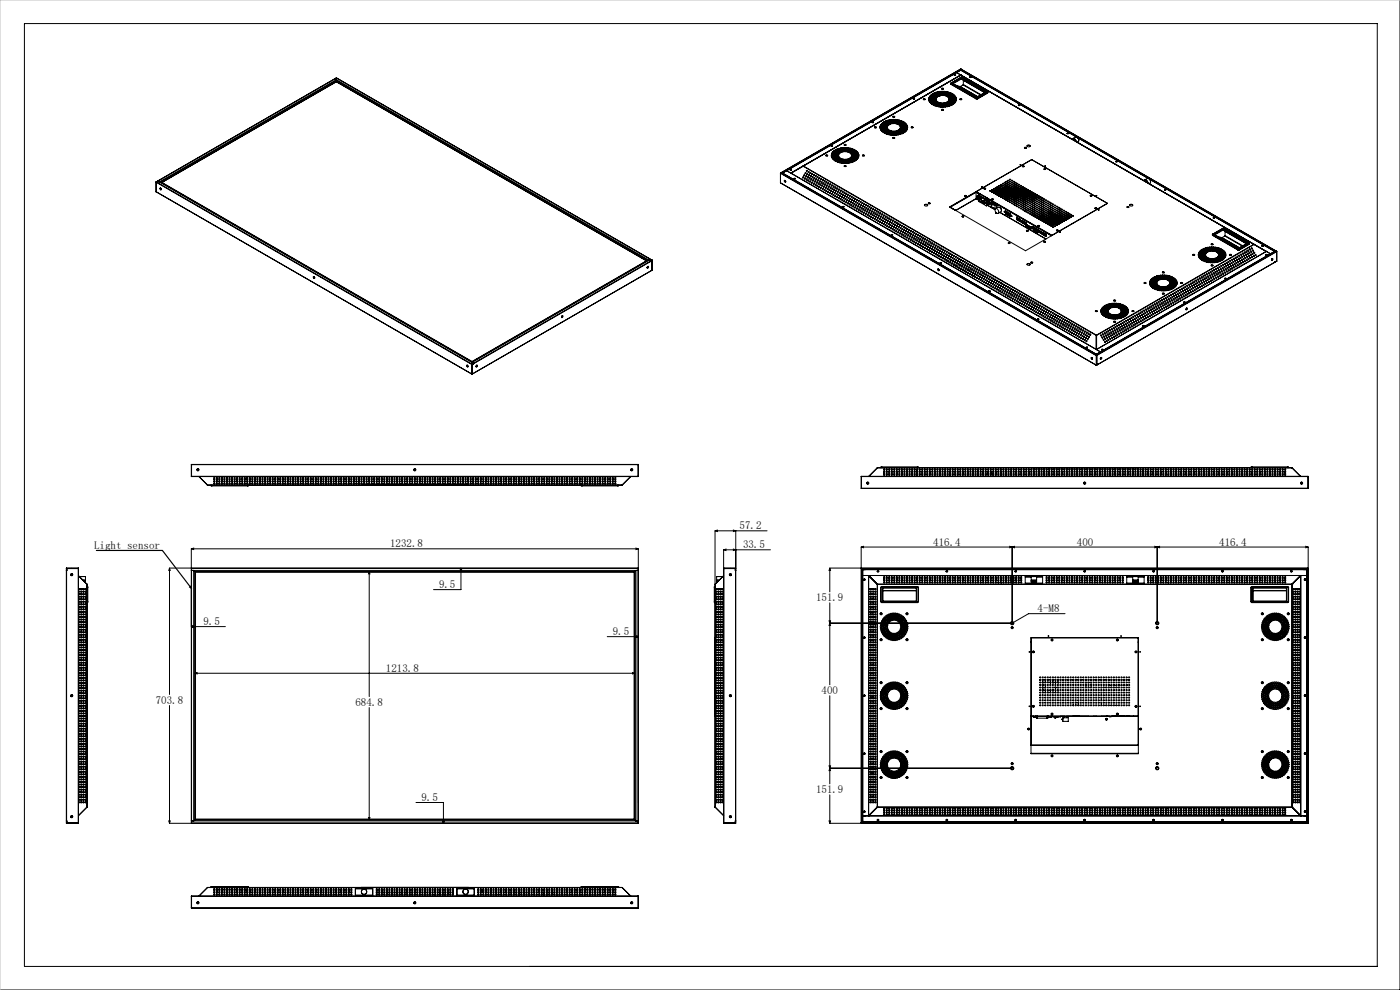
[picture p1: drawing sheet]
<svg xmlns="http://www.w3.org/2000/svg" width="297mm" height="210mm" viewBox="0 0 297 210" stroke-linecap="round" stroke-linejoin="round" font-family="sans-serif">
<defs><g id="words">
<g font-size="2.3">
<text x="156.9" y="112.3">57.2</text>
<text x="20" y="116.4">Light sensor</text>
<text x="82.8" y="116.1">1232.8</text>
<text x="157.6" y="116.3">33.5</text>
<text x="198" y="115.7">416.4</text>
<text x="228.5" y="115.7">400</text>
<text x="258.6" y="115.7">416.4</text>
<text x="93.1" y="124.7">9.5</text>
<text x="173.1" y="127.5">151.9</text>
<text x="220.1" y="129.8">4-M8</text>
<text x="43.2" y="132.6">9.5</text>
<text x="130" y="134.7">9.5</text>
<text x="81.9" y="142.5">1213.8</text>
<text x="33" y="149.3">703.8</text>
<text x="75.4" y="149.8">684.8</text>
<text x="174.3" y="147.3">400</text>
<text x="89.4" y="169.9">9.5</text>
<text x="173.1" y="168.3">151.9</text>
</g>
</g></defs>
<g fill="none" stroke="#000" stroke-width=".21">
<path d="M5.2 5h287v200h-287zM71 16.7h.1M71 16.7l-37.6 21.7M71 16.7l-37.8 21.9M71 16.7l.3 .2M71.3 16.9h.1M71.3 16.9l66.7 38.5M71.3 16.5h.1M71.3 16.5l-.3 .2M71.4 16.9h.1M71.4 16.9l-37.6 21.7M71.4 17.3h.1"/>
<path d="M71.4 16.5l67 38.7M71.4 16.9v.3M71.4 17.2l-37.2 21.5M71.4 16.5l-.4 .2M71.4 17.2l65.9 38.1M71.4 16.5h.1M197.9 19.9h.1M197.9 19.9h.2M197.9 19.9h-.1M197.9 19.9v.1M198.2 19.8h.2M198.2 19.8h-.1"/>
<path d="M198.2 19.7l.2 .1M198.3 19.8l.1-.1zM198.3 19.8h.1M198.4 20h.3M198.4 19.8h-.1M198.5 19.9v.1M198.5 19.9h.1M198.5 19.7h.3M198.6 19.9v.1M198.6 20h.1M198.6 19.6l-.1 .1M198.7 19.6l-.2 .1"/>
<path d="M198.7 19.6l-.1 .1M198.8 19.8l.2 .1M198.8 19.8l-.1 .1M198.8 19.9h.1M198.8 19.8v.1M198.9 19.6h.3M198.9 19.8h.1M198.9 19.8v.1M198.9 19.9h.1M199 19.5h.1M199 19.9h.1M199.1 19.5v.1"/>
<path d="M199.1 19.5l-.1 .1M199.1 19.8h.3M199.3 20h.1M199.3 19.5h.3M199.5 20h.1M199.5 19.9l.3 .1M199.5 19.9v.1M199.5 19.7h.3M199.7 19.5h.3M199.8 18.9h.3l-.2-.1-.1 .1M199.9 20h.3M200 19.7h.3"/>
<path d="M200.1 19.5h.3M200.3 20h.3M200.4 19.8h.3M200.5 19.5h.3M200.8 19.8h.3M200.9 19.6h.3M201.2 20h.2M201.3 19.7h.3M201.7 19.8l.2 .1M201.7 19.8l-.1 .1M201.7 17.7v.2M201.7 17.7v.1"/>
<path d="M201.7 17.8l5.4 3.1M201.7 17.8v.1M201.7 17.9l5.4 3.1M201.8 17.6h.1M201.8 17.6l-.1 .1M201.8 17.6v.1M201.8 17.7l-.1 .1M201.8 17.7l5.3 3.1M202 17.7h.1M202 17.7l5.1 3M202.4 15.9h.3M202.4 15.9h.3l-.2 .1z"/>
<path d="M202.5 18l1.2 .4M202.6 15.9l-.1 .1M202.6 15.9h.1M202.7 16h.1M202.7 15.9h-.1M202.7 15.9h.1M203 15.4l65.6 38M203 15.4l.9-.4 24.4 14M203 15.4h.1M203.7 14.8l.1 .1M203.7 14.8l66.9 38.6 .1-.1M203.7 18.4l3.7 2.1"/>
<path d="M203.8 14.7h.1M203.8 14.7l-38.2 22M203.8 14.7l-.1 .1M203.8 14.6h.1M203.8 15.9h.1M203.8 15.9l-36 20.8M203.8 14.6l67 38.7M203.8 14.9l-37.8 21.8M203.8 14.9h.1M203.8 14.6v.1M203.9 16.4h.2M203.9 16.4l-2.1 1.2"/>
<path d="M203.9 16.4h.1M204.1 16.5v.2M204.1 16.7l-1.9 1.1M204.1 16.5l5.1 3M204.1 16.5l-2.1 1.2M204.1 16.7v.2l4.8 2.7M204.1 16.7l5 2.8M204.1 16.4l5.4 3.1M204.3 18l-.6 .4M204.3 18l3.7 2.2M204.4 17h.1M204.4 17.9l-.1 .1"/>
<path d="M204.4 17v.9M204.4 17.9l3.7 2.2M205.7 16.3l.3 .1h-.2zM205.8 16.3v.1M205.8 16.4h.1M206 16.4h-.2M209.2 19.5l-2.1 1.2M209.4 19.6l.1 .1M209.4 19.6l-2.1 1.2M209.5 19.5l.1 .1M209.5 19.5l-.1 .1M209.5 19.7l-2.1 1.2"/>
<path d="M209.5 19.7v.1M209.5 19.8l-2.1 1.2M209.6 19.6l-.1 .2M209.6 19.6l-.1 .1M297 0v210h-297M33.1 38.6v.1M33.1 38.6v2.1M33.1 38.7l67 38.6M33.1 38.6h.1M33.2 38.6h.1M33.2 38.6l-.1 .1M33.2 38.6l66.9 38.7"/>
<path d="M33.4 38.4h.1M33.4 38.4l-.3 .2M33.5 38.4l67 38.7M33.8 38.6h.1M33.9 38.6h.2M33.9 39.9l.3 .1v.3l-.2-.1zM34 40h.1M34 40l.2 .1M34.1 39.9l-.1 .1M34.1 38.6l37.3-21.5 66 38.1M34.1 38.6l66 38.2M34.1 40v.1h.1"/>
<path d="M34.3 38.7l37.1-21.4 65.8 38-37.1 21.4zM165.6 38.8h.1M165.6 36.7h.1M165.6 36.7v2.1M165.6 38.8l67 38.7M165.6 36.8l67 38.6M165.6 36.7l.2-.1 66.9 38.6-.1 .1M165.6 36.7v.1M165.6 36.7l67 38.7M165.7 36.7h.1M166 36.7l.1 .1M166.1 36.8h.1"/>
<path d="M166.4 38.3l.2 .1v.3l-.2-.2zM166.5 38.4l.2 .1M166.5 38.4l.2 .2M166.5 38.4h.1M166.5 38.3h.1M166.6 38.3l-.1 .1M166.6 38.3l-.1 .2h.2M166.9 36.2l-.8 .6M166.9 36.2l.9 .5M166.9 36.2h.1M167.6 36h.2M167.6 36h.3l-.2 .1z"/>
<path d="M167.8 36.7h.1M167.8 36.7l65.7 37.9-.8 .5M167.8 36h.1M167.8 36l-.1 .1M167.9 36h-.1M168.4 37.9h.3M168.4 37.9h.3l-.2 .1zM168.4 37.9h.1M168.5 37.9h.1M168.5 37.9v.1M168.5 37.9l.1 .1M170.4 35.3l-2.6 1.4"/>
<path d="M170.4 35.2h.1M170.4 35.3l62.2 35.9M170.4 37.6l-.1 .2M170.4 35.2v.1M170.4 35.2l62.2 35.9M170.7 37.1l-.1 .2M170.8 37.8l-.1 .2M171 36.6l-.2 .2M171.1 37.3l-.1 .2M171.2 38l-.1 .2M171.2 36.2l-.1 .2M171.3 36.9l-.1 .1"/>
<path d="M171.5 37.5l-.2 .2M171.6 38.2l-.2 .2M171.6 36.4l-.1 .2M171.7 37.1l-.1 .2M171.8 37.8l-.1 .2M171.9 38.4l-.1 .2M172 36.6l-.1 .2M172.1 37.3l-.1 .2M172.2 38l-.1 .2M172.3 38.7l-.1 .2M172.4 36.8l-.1 .2M172.5 37.5l-.1 .2"/>
<path d="M172.6 38.2l-.1 .2M172.7 38.9l-.1 .2M172.8 37l-.2 .2M172.9 37.7l-.2 .2M173 38.4l-.1 .2M173.1 39.1l-.1 .2M173.1 37.3l-.1 .2M173.2 38l-.1 .1M173.4 38.6l-.2 .2M173.5 39.3l-.1 .2M173.5 37.5l-.1 .2M173.6 38.2l-.1 .2"/>
<path d="M173.7 38.9l-.1 .2M173.8 39.5l-.1 .2M173.9 37.7l-.1 .2M174 38.4l-.1 .2M174.1 39.1l-.1 .2M174.2 39.8l-.1 .2M174.3 37.9l-.1 .2M174.4 38.6l-.1 .2M174.5 39.3l-.1 .2M174.6 40l-.1 .2M174.7 38.1l-.2 .2M174.8 38.8l-.1 .2"/>
<path d="M174.9 39.5l-.1 .2M175 38.4l-.1 .2M175.1 39.1l-.1 .1M175.3 39.7l-.2 .2M175.3 33v.1M175.3 33l.2 .1M175.3 33h.2M175.3 33h-.1M175.4 38.6l-.1 .2M175.5 39.3l-.1 .2M175.6 40l-.1 .2M175.8 38.8l-.1 .2"/>
<path d="M175.9 39.5l-.1 .2M176.2 39l-.1 .2M176.3 39.7l-.1 .2M176.3 31h.3M176.3 30.9l.3 .1-.2 .1zM176.3 33h.3M176.3 32.9h.3zM176.4 33.2h.3M176.4 33.1l.3 .1zM176.4 32.7h.3M176.4 32.6l.3 .1zM176.4 33.4h.3z"/>
<path d="M176.5 33.4h.2M176.5 33.4h-.1M176.5 32.5h.3M176.5 32.4h.3zM176.5 31l-.1 .1M176.5 31h.1M176.5 31l.1 .1M176.6 39.2l-.2 .2M176.6 31h-.1M176.6 33.7h.3M176.6 33.6h.3zM176.7 39.9l-.1 .2"/>
<path d="M176.7 32.3h.3M176.7 32.2h.3zM176.8 33.9h.3M176.8 33.1h.3M176.8 33.8h.3zM176.8 33l.3 .1zM176.8 32.9h.3M176.8 32.8h.3zM176.8 33.3h.3M176.8 33.3h.3zM176.9 32.6h.3M176.9 32.6h.3z"/>
<path d="M176.9 32.1h.3M176.9 32h.3zM176.9 39.5l-.1 .2M177 33.6h.3M177 33.5h.3zM177 34h.3zM177 32.4h.3M177 32.3l.3 .1zM177.1 34l.2 .1M177.1 34l-.1 .1M177.2 31.9h.3M177.2 31.8h.3z"/>
<path d="M177.2 33.8h.3M177.2 33.7l.3 .1zM177.2 33.1h.3M177.2 33h.3zM177.2 32.8h.3M177.2 32.8h.3zM177.3 32.2h.2M177.3 32.1l.3 .1zM177.3 33.3h.2M177.3 33.2l.3 .1zM177.3 34.2h.3M177.3 34.2h.3z"/>
<path d="M177.3 39.7l-.1 .2M177.3 32.6h.3M177.3 32.5l.3 .1zM177.4 33.5h.3M177.4 33.5h.3zM177.5 34h.3M177.5 33.9h.3zM177.5 31.7h.3M177.5 31.6l.3 .1zM177.5 32.4h.3M177.5 32.3l.3 .1zM177.5 31.9l.3 .1z"/>
<path d="M177.6 32h.2M177.6 32h-.1M177.6 33h.3M177.6 32.9h.3zM177.6 33.7h.3M177.6 33.7h.3zM177.7 34.3h.2zM177.7 33.2h.3zM177.7 32.7h.3M177.7 34.3l.2 .1M177.7 34.3v.1M177.7 32.7h.3z"/>
<path d="M177.7 33.2h.2M177.7 33.2h.1M177.7 39.9l-.1 .2M177.8 32.2h.3zM177.8 34.1h.3M177.8 34.1h.3zM177.8 32.2h.2M177.8 32.2h.1M177.8 33.4h.3M177.8 33.4h.3zM177.8 31.6h.3M177.8 31.5l.3 .1z"/>
<path d="M177.9 32.5h.3zM177.9 31.9h.3M177.9 31.8h.3zM177.9 32.5h.3M177.9 32.5h.1M177.9 33.9h.3M177.9 33.8l.3 .1zM178 34.4l.3 .1zM178.1 34.5h.2M178.1 34.5h-.1M178.1 33.6h.2M178.1 33.6h.3z"/>
<path d="M178.1 32.1h.3M178.1 32h.3zM178.1 32.3h.3M178.1 32.3h.3zM178.2 34.3h.2M178.2 34.2h.3zM178.2 31.5h.3M178.2 31.4l.3 .1zM178.3 34h.2M178.3 31.7h.2M178.3 33.9l.3 .1zM178.3 31.7h.3z"/>
<path d="M178.4 33.8h.3M178.4 33.7h.3zM178.4 34.6h.3M178.4 34.5h.3zM178.4 32h.3M178.4 31.9h.3zM178.5 32.2h.3M178.5 32.2h.3zM178.6 34.3h.3zM178.6 34.3h.2M178.6 34.3h.1M178.6 31.4h.3"/>
<path d="M178.6 31.4h.3zM178.6 34.1h.3M178.6 34l.3 .1zM178.7 31.6h.3zM178.7 31.6l.3 .1M178.7 31.6v.1M178.8 33.9h.3M178.8 33.8h.3zM178.8 34.6h.3M178.8 34.5l.3 .1zM178.8 31.9h.3M178.8 31.8l.3 .1z"/>
<path d="M178.9 32.1h.3M178.9 32.1h.3zM179 34.3h.3zM179 34.3l.3 .1M179 34.3v.1M179 31.4h.3M179 31.3l.3 .1zM179 34.1h.3M179 34.1h.3zM179.1 31.6h.3M179.1 31.6h.3zM179.1 30.8h.3z"/>
<path d="M179.2 35.2v.1M179.2 35.2l.2 .1M179.2 35.2l-.1 .1M179.2 33.9h.3M179.2 33.8l.3 .1zM179.2 31.8l.3 .1zM179.2 34.6h.3M179.2 34.6h.3zM179.3 31.9h.2M179.3 31.9h-.1M179.3 32.1h.3M179.3 32.1h.3z"/>
<path d="M179.4 34.4h.3M179.4 34.3h.3zM179.4 34.1h.3M179.4 34.1h.3zM179.5 31.3l.2 .1zM179.5 31.4h.2M179.5 31.4h.1M179.5 31.7h.3M179.5 31.6h.3zM179.6 33.8h.3M179.6 33.8h.3zM179.6 31.9h.3"/>
<path d="M179.6 31.9h.3zM179.7 34.6h.2M179.7 34.5l.3 .1zM179.7 32.2h.3M179.7 32.1l.3 .1zM179.8 34.3h.3zM179.8 34h.3zM179.9 34.3h.2M179.9 34.3h-.1M179.9 31.5h.2M179.9 31.4h.3zM179.9 34l.2 .1"/>
<path d="M179.9 34l-.1 .1M179.9 31.7h.3M179.9 31.7h.3zM180 33.7h.3zM180 32h.3M180 31.9l.3 .1zM180.1 32.3h.2M180.1 32.2l.3 .1zM180.1 34.5h.2M180.1 34.5h.3zM180.1 33.7h.2h-.3M180.2 33.7h-.1"/>
<path d="M180.2 33.9h.3zM180.2 34.2h.3M180.2 34.2h.3zM180.2 33.9l.3 .1M180.2 33.9v.1M180.3 31.5h.2M180.3 31.5h.3zM180.3 33.6h.3M180.3 33.5l.3 .1zM180.3 31.8h.3M180.3 31.8h.3zM180.4 32.4h.2z"/>
<path d="M180.4 32.1h.3M180.4 32.1h.3zM180.4 32.4l.2 .1M180.4 32.4v.1M180.4 34.4h.3M180.4 34.4h.3zM180.5 33.4h.3M180.5 33.3l.3 .1zM180.5 33.7l.3 .1zM180.5 33.8h.3M180.5 33.8h.1M180.6 32.7h.2"/>
<path d="M180.6 32.6l.3 .1zM180.6 34.1h.3M180.6 34l.3 .1zM180.6 31.6h.3M180.6 31.6h.3zM180.6 33.2h.3M180.6 33.1h.3zM180.7 32.3h.2M180.7 32.2l.2 .1zM180.7 32.9h.2M180.7 32.9h.3zM180.7 32h.2"/>
<path d="M180.7 31.9h.3zM180.8 33.6h.3M180.8 33.6h.3zM180.8 34.3h.3M180.8 34.2l.3 .1zM180.9 32.5h.3M180.9 32.4l.3 .1zM180.9 33.9h.3M180.9 33.9h.3zM181 33.4h.2M181 33.3l.3 .1zM181 32.1h.2"/>
<path d="M181 32.1h.3zM181 31.8h.2M181 31.7l.3 .1zM181 32.7h.3M181 32.7h.3zM181.1 33.2h.2M181.1 33.1l.3 .1zM181.1 33h.3M181.1 32.9h.3zM181.1 34.2h.3M181.1 34.1h.3zM181.1 33.7h.3z"/>
<path d="M181.2 33.7h.2M181.2 33.7h-.1M181.2 32.3h.3M181.2 32.3h.3zM181.3 32h.2M181.3 31.9h.3zM181.3 33.5h.3M181.3 33.5h.3zM181.4 32.6h.3M181.4 32.5h.3zM181.4 34h.3M181.4 33.9h.3z"/>
<path d="M181.5 33.3h.2M181.5 33.2l.3 .1zM181.5 32.7l.3 .1zM181.5 32.2h.3M181.5 32.1h.3zM181.5 33h.3M181.5 33h.3zM181.5 32.8h.3M181.5 32.8h.1M181.6 33.8h.3M181.6 33.7h.3zM181.7 32.4h.3"/>
<path d="M181.7 32.3h.3zM181.8 33.5h.3M181.8 33.5h.3zM181.8 32.6h.3M181.8 32.5l.3 .1zM181.9 33.3h.3M181.9 33.2l.3 .1zM181.9 32.8h.3M181.9 32.8h.3zM181.9 33.1h.3M181.9 33h.3zM183.1 33l-.1 .1"/>
<path d="M183.1 33l.2 .1M183.1 33h.2M183.1 33h-.1M185 26h.3M185 25.9l.3 .1h-.2zM185.2 26h-.1M185.2 26h.1M185.3 26h.1M185.3 25.9l-.1 .1M185.6 27v.1M185.6 27l.3 .1M185.6 27l.1 .1"/>
<path d="M185.6 27h.2M185.7 27h.1M185.8 27h.1M186.7 27.2h.3M186.7 27h.1M186.7 27h.3M186.7 26.7v.1M186.8 26.9v.1M186.8 26.9l-.1 .1M186.8 26.7h.2M186.8 26.7h-.1M186.8 27h.1"/>
<path d="M186.8 27h-.1M186.8 27.2v.1M186.8 26.9h.1M186.8 26.8h.1M186.9 26.9v.1M186.9 27.2h.1M186.9 26.7l-.1 .1M186.9 26.5h.2M186.9 26.5v.1M186.9 26.5h.1M186.9 26.7v.1M186.9 26.7h.1"/>
<path d="M186.9 26.7l.1 .1M186.9 27h.1M187 26.5v.1M187 26.8h-.1M187 26.3h.3M187.1 27.5h-.3h.1M187.1 26.5h-.1M187.1 27.6l.1 .1h-.3M187.1 27h.1M187.1 26.5h.1M187.1 27.3h.3M187.1 27h.3"/>
<path d="M187.2 26.8h.2M187.2 27h.1M187.2 26.8h.1M187.2 27.8l-.1 .1h.3M187.2 26.1h.3M187.3 27.5h.2M187.3 27.5h-.1M187.3 26.5h.3M187.3 27.2l.1 .1M187.3 26.6h.1M187.4 27.3h-.1M187.4 27.3h.1"/>
<path d="M187.4 28.1h.2M187.4 27l-.1 .1M187.4 26.8h.1M187.4 27.4l-.1 .1M187.5 27.5h-.2M187.5 25.9h.3M187.5 26.3h.3M187.5 26.3h.1M187.5 27.7h-.1h.3M187.5 27.1h.1M187.6 27.1h-.1M187.6 27.1h.1"/>
<path d="M187.6 27.3h.3M187.6 27.1l.1 .1M187.7 28.3h.2M187.7 27.9h.2M187.7 26.6h.2M187.7 27l.1 .1h-.2M187.7 26.1h.3M187.7 27.6h.3M187.7 27.3l-.1 .1M187.7 26.8l-.1 .1M187.8 27.3h.1M187.8 25.7h.3"/>
<path d="M187.9 26.4h.2M187.9 26.4h-.1M188 28.1h.2M188 27.1h.2M188 27.8h.2M188 27.1h.1M188 26.9h.3M188 28.4h.3M188 26h.3M188.1 26.3h.3M188.1 26.7h.3M188.1 27.3l.2 .1"/>
<path d="M188.2 25.6h.3M188.2 27.9h.3M188.3 27.6h.2M188.3 28.2h.3M188.3 26.5h.3M188.4 28.5h.2M188.4 25.8h.3M188.4 26.1h.3M188.4 26.1h.1M188.6 25.5h.2M188.6 27.7h.2M188.6 28h.3"/>
<path d="M188.6 26.3h.3M188.7 28.3h.3M188.7 28.3h.1M188.7 28.6h.3M188.8 26h.3M188.8 25.7h.3M188.8 25.7h.1M188.9 27.9h.3M189 25.5h.2M189 28.1h.3M189 26.2h.3M189.1 28.4h.3"/>
<path d="M189.1 28.4h.1M189.2 25.9h.3M189.2 28.6h.2M189.2 28.6h.1M189.2 25.7h.3M189.2 25.7h.1M189.4 27.9h.2M189.4 27.9h-.1M189.4 25.4h.3M189.4 28.1l.3 .1M189.4 28.1v.1M189.5 26.1l.2 .1"/>
<path d="M189.5 26.1l-.1 .1M189.5 29.3h.3M189.5 29.4l.1-.2 .1 .2M189.5 24.8v.1M189.5 24.8l.2 .1M189.5 24.8h.3M189.5 24.8h.1M189.5 28.4h.3M189.6 25.9h.3M189.6 28.6l.3 .1M189.6 28.6v.1M189.7 25.6l.2 .1"/>
<path d="M189.7 25.6l-.1 .1M189.7 27.9h.3M189.8 28.2h.3M189.8 25.4h.3M189.8 26.2h.3M190 26h.3M190 28.4h.2M190 28.4h-.1M190 28.6h.3M190.1 25.7h.2M190.1 27.8h.3M190.2 28.1h.3"/>
<path d="M190.2 25.5h.3M190.3 26.2l.2 .1M190.3 26.2l-.1 .1M190.4 28.3h.2M190.4 26h.2M190.4 28.6h.3M190.5 25.8h.2M190.5 27.7h.3M190.5 28h.3M190.5 26.4h.3M190.6 25.6h.3M190.7 26.1l.3 .1"/>
<path d="M190.7 26.1v.1M190.7 28.2h.3M190.7 27.5h.3M190.8 28.5h.3M190.8 26.6h.3M190.8 25.9h.3M190.8 27.8h.3M190.9 27.3h.3M191 26.8h.2M191 26.3h.3M191 25.6l.2 .1M191 25.6v.1"/>
<path d="M191 27.1h.3M191.1 28.1h.3M191.1 27.7h.3M191.1 26.1h.3M191.2 28.3h.2M191.2 28.3h-.1M191.2 26.5h.3M191.3 27.4h.3M191.3 25.8h.3M191.4 26.8h.2M191.4 27.9h.2M191.4 27h.3"/>
<path d="M191.4 26.3h.3M191.4 27.2h.3M191.4 27.2h.1M191.5 28.2h.2M191.5 28.2h-.1M191.6 27.7h.3M191.6 26h.3M191.6 26.5h.3M191.7 28h.3M191.7 27.4h.3M191.8 26.7h.3M191.8 27.2h.3"/>
<path d="M191.8 27h.3M191.8 26.2h.3M191.9 27.8h.3M192 26.4h.3M192.1 27.6h.3M192.2 26.6h.3M192.2 27.3h.3M192.2 26.9h.3M192.3 27.1h.3M193.4 27v.1M193.4 27l.2 .1M193.4 27l.3 .1"/>
<path d="M193.7 21h.3M193.7 20.9h.3l-.2 .1zM193.9 20.9l-.1 .1M193.9 20.9v.1M193.9 21h.1M194 21h.1M194 20.9h-.1M196 21l-.1 .1M196 21l.2 .1M197 21.3h.3M197.1 21h.2M197.1 21h-.1"/>
<path d="M197.1 20.8h.3M197.1 21.5h.3M197.1 21.5h.1M197.2 20.5h.3M197.2 20.5h.1M197.2 21.7h.3M197.3 20.3h.3M197.4 21h.3M197.4 21.9h.3M197.5 21.3h.3M197.5 20.8h.3M197.5 20.8h.1"/>
<path d="M197.6 21.5h.3M197.6 20.1h.1M197.6 20.1h.2zM197.6 20.6h.3M197.6 20.1h.2M197.7 22.1h.3M197.7 22.1h.1M197.8 21.7l.2 .1M197.8 21.7l-.1 .1M197.8 20.3l.2 .1M197.8 20.3l.3 .1M197.8 20.3v.1"/>
<path d="M197.9 21.1h.3M197.9 20.9h.3M197.9 21.4h.3M198 22.3h.3M198 22h.3M198.1 20.2h.2M198.1 20.1l.1 .1M198.1 21.6h.3M198.2 20.5h.3M198.2 20.6l.1 .1h-.3M198.3 21.2h.3M198.3 21.8h.3"/>
<path d="M198.3 20.9h.3M198.3 22.4h.3M198.3 20.1v.1M198.3 22.1h.3M198.3 22.1h.1M198.4 21.4h.3M198.4 20.7l.2 .1M198.4 20.3h.1M198.5 20.3h.1M198.5 20.3h.2M198.5 20.3h-.1M198.5 20h.1"/>
<path d="M198.5 20.7h.2M198.5 20.7h-.1M198.5 20.2l.1 .1M198.5 20.2h.1M198.6 20.2h.1M198.6 22h.3M198.6 20.2v.1M198.6 20.3h.1M198.6 21.6h.3M198.6 21.6h.1M198.6 22.3h.3M198.7 20.5h.1"/>
<path d="M198.7 20.5l.1 .1M198.7 22.6h.3M198.7 20.5h.2M198.8 20.5h-.1M198.8 20.4v.1M198.8 20.1h.1M198.8 20.1h.2M198.8 20.1h-.1M198.9 21.8h.3M199 22l.2 .1M199 22l-.1 .1M199 20.2h-.2"/>
<path d="M199 20.1l-.1 .1M199 20.1v.1M199 22.4h.3M199 20.1h.1M199.1 22.6h.3M199.1 20h.3M199.1 20.1h.1M199.2 20.3h.1M199.2 21.9h.3M199.3 20.3h-.1M199.3 20l-.2 .1M199.3 20.3l-.2 .1"/>
<path d="M199.3 22.2h.3M199.4 20.3h.1M199.4 22.4h.3M199.4 20.2h-.1M199.5 20.3h.1M199.5 22.7h.3M199.6 20.2l-.2 .1M199.6 20.2h.1M199.6 20.2h-.3M199.7 22h.2M199.7 22.2h.3M199.8 20.2h.2"/>
<path d="M199.8 20.2h.1M199.8 23.3v.1M199.8 23.3l.3 .1M199.8 23.3h.3M199.8 23.3h.1M199.8 20.1v.2M199.9 22.4h.2M199.9 22.7h.3M199.9 20.1v.2M200.1 21.9h.3M200.1 22.2h.3M200.2 20.2h.1"/>
<path d="M200.2 20.2h.3M200.3 20.2l-.1 .1M200.3 20.2v.1M200.3 22.4h.3M200.3 22.7h.3M200.5 21.8l.2 .1M200.5 21.8v.1M200.5 22.1h.3M200.5 22.1h.1M200.6 20.3h.2M200.7 22.3h.3M200.7 20.1h.3"/>
<path d="M200.8 22.6h.2M200.8 22.6h-.1M200.8 21.7h.3M200.9 22h.3M200.9 20.5h.3M201 20.2h.3M201.1 22.2h.3M201.1 21.6h.3M201.1 22.5h.3M201.1 20.6h.3M201.2 21.9h.3M201.3 20.9h.3"/>
<path d="M201.3 21.3h.2M201.3 21.3h.1M201.3 20.4h.3M201.3 21.1h.3M201.4 21.7h.3M201.4 22.1h.3M201.4 22.1h.1M201.5 22.4h.3M201.5 20.1h.3M201.5 20.6h.3M201.6 21.5h.3M201.7 20.8h.3"/>
<path d="M201.7 21.9h.3M201.7 21.3h.3M201.8 21h.2M201.8 20.3h.2M201.8 22.2h.3M201.9 21.7h.3M201.9 20h.3M202 20.5h.3M202.1 21.5h.3M202.1 22h.2M202.1 22h.1M202.1 20.7h.3"/>
<path d="M202.1 20.7h.1M202.2 21h.3M202.2 20.2h.3M202.2 21.2h.2M202.2 21.2h.1M202.3 21.8h.3M202.4 20.4h.3M202.4 20.4h.1M202.4 21.6h.3M202.5 20.7h.3M202.6 21.4h.2M202.6 20.9h.3"/>
<path d="M202.6 21.1h.3M203.7 21v.1M203.7 21l.3 .1M207.1 20.9h.3M207.1 21h.3M207.1 20.9v.1M207.1 20.8h.2M207.1 20.8v.1M207.3 20.8l.1 .1M207.4 20.9v.1M208.3 39.7h.1M208.7 39.9l.4 .1-.3 .1z"/>
<path d="M211.1 39.8h.3zM211.2 39.9h.1M211.5 39.6h.2zM211.5 39.7h.2M211.9 39.4h.2zM211.9 39.8h.2zM211.9 39.9h.2M211.9 39.4h.2M211.9 39.9h.1M211.9 39.4h.1M212.3 39.6h.2zM212.3 39.1l.2 .1z"/>
<path d="M212.3 39.7h.2M212.3 39.2h.2h-.2M212.3 39.2h.1M212.7 38.9l.2 .1zM212.7 39.8h.2zM212.7 39.4h.2zM212.7 39.9h.2M212.7 39.4h.2M212.7 39h.2M212.7 39.9h.1M212.7 39.4h.1M212.7 39h.1"/>
<path d="M212.8 39.8v.1M213 39.1l.3 .1zM213 38.7h.3zM213 39.6h.3zM213.1 39.7h.1M213.1 39.2h.1M213.1 38.8h.1M213.2 39.6v.1M213.4 38.5h.2zM213.4 39.4h.2zM213.4 38.9l.2 .1zM213.4 39.8h.2z"/>
<path d="M213.4 39.9h.2M213.4 39.4h.2M213.4 39h.2M213.4 38.6h.2M213.5 39.4v.1M213.8 38.7h.2zM213.8 38.3h.2zM213.8 39.6h.2zM213.8 39.1l.2 .1zM213.8 39.2h.2M213.8 38.8h.2M213.8 38.3h.2"/>
<path d="M213.8 39.2h.1M213.8 38.8h.1M213.8 38.3h.1M214 39.6v.1M214 39.7h.1M214 39.6l-.2 .1M214.2 38.9l.2 .1zM214.2 38.5h.2zM214.2 39.8h.2zM214.2 39.4h.2zM214.2 38l.2 .1zM214.2 38.1h.2"/>
<path d="M214.2 39.4h.2M214.2 39h.2M214.2 38.5l.2 .1M214.2 38.5v.1M214.2 39.9h.1M214.2 39.4h.1M214.2 39h.1M214.4 39.9h-.2M214.6 39.1l.2 .1zM214.6 38.7h.2zM214.6 39.6h.2zM214.6 38.3h.2z"/>
<path d="M214.6 39.7h.2M214.6 39.2h.2M214.6 38.8h.2M214.6 38.3h.2M214.6 39.2h.1M214.6 38.8h.1M214.6 38.3h.1M214.9 39.4h.3zM214.9 38.9l.3 .1zM214.9 39.8h.3zM214.9 38.5h.3zM215 39.9h.1"/>
<path d="M215 39.4h.1M215 39h.1M215 38.5l.1 .1M215 38.5v.1M215.3 39.6h.2zM215.3 39.1l.2 .1zM215.3 38.7h.2zM215.3 39.7h.2M215.3 39.2h.2M215.3 38.8h.2M215.7 39.8h.2zM215.7 39.4h.2z"/>
<path d="M215.7 38.9l.2 .1zM215.7 39.9h.2M215.7 39.4h.2M215.7 39h.2M216 22.4h.3M216 22.3h.4l-.3 .1zM216.1 39.6h.2zM216.1 39.1l.2 .1zM216.1 39.7h.2M216.1 22.4h.1M216.1 39.2h.2M216.1 39.2h.1"/>
<path d="M216.1 22.3l.2 .1M216.1 22.3v.1M216.4 35h.1M216.5 39.8h.2zM216.5 39.4h.2zM216.5 39.9h.2M216.5 39.4h.2M216.5 39.9h.1M216.5 39.4h.1M216.9 39.6h.2zM216.9 39.7h.2M216.9 35.2l.4 .1-.2 .1z"/>
<path d="M217 35.3h.2zM217 35.3h.2M217 35.3h-.1M217.2 39.8h.3zM217.3 39.9h.1M217.3 39.9h-.1M217.4 31.3v.2M217.4 31.3l.3 .2M217.4 31.4h.3M217.4 31.4h.1M217.9 31l.3-.2 .4 .2M217.9 30.9l.2-.1a.26 .26 0 0 1 .4 0 .26 .26 0 0 1 0 .4 .26 .26 0 0 1-.4-.1l-.2-.1z"/>
<path d="M218.9 33.8v.1M221.5 35.8l.4 .1-.3 .1zM221.5 35.9h.3M221.5 35.9h.3zM221.7 35.2h.1M226.4 28.3h.3M226.4 28.3h.3l-.2 .1zM226.4 28.3h.1M226.4 28.3v.1M226.5 28.3l.1 .1M227.4 29.5l.5 .3M227.6 29.4l.5 .1 .2 .6"/>
<path d="M227.6 29.4l.6-.3a.61 .61 0 0 1 .6 .4 .61 .61 0 0 1-.3 .7l14.1 8.1M227.8 29.4l.4 .6M227.8 29.5l.4 .5-.2-.4a.41 .41 0 0 0-.6-.1l.3 .1 .3 .2M228.5 29.1l.4 .7M228.6 29.2l14.9 8.6M236.7 34.3h.3M236.7 34.2l.3 .1h-.2zM236.8 34.3h.1M236.8 34.3h.2M242.6 38.3l.3 .1 .3 .2M242.6 38.3a.55 .55 0 0 1 .9 .5l-.4-.6 .4 .6M242.6 38.3l.5 .3"/>
<path d="M242.8 38.2l.5 .1 .3 .6M243.7 37.9l-.3-.1-.5 .4M243.7 37.9l.3 .3a.46 .46 0 0 1-.2 .8l25.7 14.8M243.7 37.9l.4 .7M243.9 38l26.4 15.3v.1M33.1 40.7h.1M33.1 40.7l67 38.7M34 40l.2 .2M66.5 58.7l.2 .1v.3l-.2-.2zM66.5 58.8h.1M66.6 58.8l.2 .1M66.6 58.7h.1"/>
<path d="M66.6 58.8l.1 .2M66.7 58.7l-.1 .2h.2M137.4 56.6v.1h-.1M137.4 56.5l.2 .1-.2 .3zM137.4 55.2l-37.3 21.6M137.4 56.5l.1 .1zM137.5 56.6l-.2 .2M137.5 56.6h.1M137.6 55.2h-.2M137.7 55.2h-.1M137.7 55.2l-37.6 21.7M138 55.4l-37.5 21.7"/>
<path d="M138.3 57.3l-38.1 22.1M138.3 55.3h.1M138.3 57.3h.1M138.3 55.2l.1 .1M138.3 55.3v2M138.3 57.3l-38.1 22M138.3 55.2l-.3 .2M138.3 56.1h.1M138.3 56.2h.1M138.4 55.3l-.3 .2-.1-.1M138.4 57.3h-.1M138.4 55.2h.1"/>
<path d="M138.4 55.2h-.1M138.4 56.1v.1M138.4 57.3h.1M138.4 55.3l-38.3 22M138.4 55.2v2.1M175 40.2l-.1 .2M175.4 40.4l-.1 .2M175.7 40.6l-.1 .2M176 40.2l-.1 .2M176.1 40.9l-.1 .2M176.4 40.4l-.1 .2M176.5 41.1l-.1 .2"/>
<path d="M176.8 40.6l-.1 .2M176.9 41.3l-.1 .2M177 40.1l-.1 .2M177.2 40.8l-.2 .2M177.3 41.5l-.1 .2M177.4 40.4l-.1 .2M177.5 41.1l-.1 .1M177.7 41.7l-.2 .2M177.8 40.6l-.1 .2M177.9 41.3l-.1 .2M178 42l-.1 .2M178.1 40.1l-.1 .2"/>
<path d="M178.2 40.8l-.1 .2M178.3 41.5l-.1 .2M178.4 42.2l-.1 .2M178.5 40.3l-.2 .2M178.6 41l-.1 .2M178.7 41.7l-.1 .2M178.7 43.9h.3M178.7 43.8l.3 .1-.1 .1zM178.8 43.9h.1M178.8 42.4l-.1 .2M178.8 43.9h.2M178.8 40.6l-.1 .2"/>
<path d="M179 41.2l-.2 .2M179.1 41.9l-.1 .2M179.2 42.6l-.1 .2M179.2 40.8l-.1 .2M179.3 41.5l-.1 .2M179.4 42.2l-.1 .1M179.6 42.8l-.2 .2M179.6 41l-.1 .2M179.7 41.7l-.1 .2M179.8 42.4l-.1 .2M179.9 43.1l-.1 .2M180 41.2l-.1 .2"/>
<path d="M180.1 41.9l-.1 .2M180.2 42.6l-.1 .2M180.3 43.3l-.1 .2M180.4 41.4l-.1 .2M180.5 42.1l-.1 .2M180.6 42.8l-.1 .2M180.7 43.5l-.1 .2M180.7 41.7l-.1 .2M180.9 42.3l-.2 .2M181 43l-.1 .2M181.1 43.7l-.1 .2M181.1 41.9l-.1 .2"/>
<path d="M181.2 42.6l-.1 .2M181.3 43.3l-.1 .1M181.5 43.9l-.2 .2M181.5 42.1l-.1 .2M181.6 42.8l-.1 .2M181.7 43.5l-.1 .2M181.8 44.2l-.1 .2M181.9 42.3l-.1 .2M182 43l-.1 .2M182.1 43.7l-.1 .2M182.2 44.4l-.1 .2M182.3 42.5l-.1 .2"/>
<path d="M182.4 43.2l-.1 .2M182.5 43.9l-.1 .2M182.6 44.6l-.1 .2M182.6 42.8l-.1 .2M182.8 43.4l-.2 .2M182.9 44.1l-.1 .2M183 44.8l-.1 .2M183 43l-.1 .2M183.1 43.7l-.1 .2M183.3 44.4l-.2 .1M183.4 45l-.1 .2M183.4 43.2l-.1 .2"/>
<path d="M183.5 43.9l-.1 .2M183.6 44.6l-.1 .2M183.7 45.3l-.1 .2M183.8 43.4l-.1 .2M183.9 44.1l-.1 .2M184 44.8l-.1 .2M184.1 45.5l-.1 .2M184.2 43.6l-.1 .2M184.3 44.3l-.1 .2M184.4 45l-.1 .2M184.5 45.7l-.1 .2M184.6 43.9l-.2 .2"/>
<path d="M184.7 44.5l-.1 .2M184.8 45.2l-.1 .2M184.9 45.9l-.1 .2M184.9 44.1l-.1 .2M185 44.8l-.1 .2M185.2 45.5l-.2 .1M185.3 46.1l-.1 .2M185.3 44.3l-.1 .2M185.4 45l-.1 .2M185.5 45.7l-.1 .2M185.6 46.4l-.1 .2M185.7 44.5l-.1 .2"/>
<path d="M185.8 45.2l-.1 .2M185.9 45.9l-.1 .2M186 46.6l-.1 .2M186.1 44.7l-.1 .2M186.2 45.4l-.1 .2M186.3 46.1l-.1 .2M186.4 46.8l-.1 .2M186.5 45l-.2 .2M186.6 45.6l-.1 .2M186.7 46.3l-.1 .2M186.8 47l-.1 .2M186.8 45.2l-.1 .2"/>
<path d="M186.9 45.9l-.1 .2M187.1 46.6l-.2 .1M187.2 47.2l-.1 .2M187.2 45.4l-.1 .2M187.3 46.1l-.1 .2M187.4 46.8l-.1 .2M187.6 47.5l-.2 .2M187.6 45.6l-.1 .2M187.7 46.3l-.1 .2M187.8 47l-.1 .2M187.9 47.7l-.1 .2M188 45.8l-.1 .2"/>
<path d="M188.1 46.5l-.1 .2M188.2 47.2l-.1 .2M188.3 47.9l-.1 .2M188.4 46.1l-.2 .2M188.5 46.7l-.1 .2M188.5 47.4h.1M188.6 47.4v.2M188.6 47.4l-.1 .2M188.7 48.1l-.1 .2M188.7 46.3l-.1 .2M188.9 47l-.2 .2M188.9 47.1l-.1 .1"/>
<path d="M188.9 47.1h-.2M189 47.6l-.1 .2M189.1 49.8h.3l-.2 .1zM189.1 48.3l-.1 .2M189.1 46.5l-.1 .2M189.1 49.8h.1M189.1 49.9h.1M189.2 49.9h.1M189.2 49.8l.1 .1M189.2 47.2l-.1 .2M189.3 47.9l-.1 .2M189.4 46.8l.1-.1-.1 .2"/>
<path d="M189.4 49.9h-.3M189.5 48.6l-.2 .1M189.6 47.4l-.1 .2M189.7 48.1l-.1 .2M189.8 48.8l-.1 .2M189.9 46.9l-.1 .2M189.9 47l-.1 .1M190 47.6l-.1 .2M190.1 48.3l-.1 .2M190.1 47.2h.2M190.2 47.3h-.1M190.2 49l-.1 .2"/>
<path d="M190.3 47.2l-.1 .2M190.4 47.8l-.1 .2M190.5 48.5l-.1 .2M190.5 47.4v.1M190.6 49.2l-.1 .2M190.6 47.4l-.1 .2M190.7 47.4l-.2 .1M190.7 47.5h-.2M190.8 48.1l-.2 .2M190.9 48.7l-.1 .2M191 49.4l-.1 .2M191 47.6l-.1 .2"/>
<path d="M191.1 48.3l-.1 .2M191.2 49l-.1 .2M191.3 47.9l.1-.1-.1 .2M191.4 49.7l-.2 .1M191.5 48.5l-.1 .2M191.6 49.2l-.1 .2M191.7 49.9l-.1 .2M191.8 48l-.1 .2M191.8 48.2h-.1M191.9 48.7l-.1 .2M192 49.4l-.1 .2M192.1 48.3l.1 .1"/>
<path d="M192.1 50.1l-.1 .2M192.2 48.3l-.1 .1M192.3 48.9l-.1 .2M192.4 49.6l-.1 .2M192.5 50.3l-.1 .2M192.5 48.5l-.1 .2M192.6 48.6l-.2 .1M192.7 49.2l-.2 .2M192.7 49.3h-.2M192.7 49.2l-.2 .1M192.8 49.8l-.1 .2M192.9 50.5l-.1 .2"/>
<path d="M192.9 48.7l-.1 .2M193 49.6h.1M193 49.4l-.1 .2M193.1 49.5h-.2M193.2 50.1l-.2 .2M193.3 50.8l-.1 .1M193.3 48.9l-.1 .1M193.3 48.9l-.1 .2M193.4 49.6l-.1 .2M193.5 50.3l-.1 .2M193.6 51l-.1 .2M193.7 49.1l-.1 .2"/>
<path d="M193.7 49.2h-.1M193.8 49.8l-.1 .2M193.9 50.5l-.1 .2M194 51.2l-.1 .2M194.1 49.4l-.1 .1M194.2 50l-.1 .2M194.3 50.7l-.1 .2M194.4 51.4l-.1 .2M194.5 49.6l-.2 .2M194.6 50.3l-.1 .2M194.7 51.8h.1M194.7 50.9l-.1 .2"/>
<path d="M194.7 51.7l.1 .1M194.8 51.6l-.1 .2M194.8 49.8l-.1 .2M194.9 50.5l-.1 .2M195 52h.1M195 51.2l.1 .1-.2-.1M195.1 51.2l-.2 .2M195.1 51.9l.1 .1M195.2 51.9l-.1 .1M195.2 50l-.1 .2M195.3 51.5h.1M195.3 50.7l-.1 .2"/>
<path d="M195.4 52.2l.1 .1M195.4 51.4l-.1 .2M195.4 52.1l.2 .1M195.5 52.1l-.1 .2M195.6 50.2l-.1 .2M195.7 51.7h.1M195.7 50.9l-.1 .2M195.8 52.4l.1 .1M195.8 51.6l-.1 .2M195.8 52.3l.1 .1M195.9 52.3l-.1 .2M196 50.5l-.1 .1"/>
<path d="M196 50.6h-.1M196.1 51.9l.1 .1M196.1 51.1l-.1 .2M196.1 43.6l.4-.2 .3 .2M196.1 43.4l.3-.1a.26 .26 0 0 1 .3 .1 .26 .26 0 0 1 0 .3 .26 .26 0 0 1-.4 0l-.2-.1zM196.2 52.6l.1 .1M196.2 51.8l-.1 .2M196.2 52.6h.1M196.3 52.5l-.1 .2M196.4 50.7l-.2 .2M196.5 52.1l.1 .1M196.5 51.4l-.1 .2"/>
<path d="M196.5 52.1h.1M196.6 52.9h.1M196.6 52l-.1 .2M196.6 52.8l.1 .1M196.7 52.7l-.1 .2M196.7 50.9l-.1 .2M196.8 52.3l.2 .1M196.8 51.6l-.1 .2M196.9 52.3l.1 .1M196.9 53.1h.1M197 52.3l-.2 .2M197 53l.1 .1"/>
<path d="M197 43.1v.1M197 43.1l.3 .1M197.1 53l-.1 .1M197.1 51.1l-.1 .2M197.2 52.5l.1 .1M197.2 51.8l-.1 .2M197.2 52.5l.2 .1M197.3 53.3l.1 .1M197.3 52.5l-.1 .2M197.3 53.2l.2 .1M197.5 53.2l-.2 .2M197.5 51.3l-.1 .2"/>
<path d="M197.6 52l-.1 .2M197.6 52.7l.1 .1h-.1M197.7 53.5l.1 .1M197.7 52.7l-.1 .2M197.7 53.4l.1 .1M197.8 53.4l-.1 .2M197.9 51.6l-.1 .1M198 53l.1 .1M198 52.2l-.1 .2M198 53h.1M198.1 53.7l.1 .1M198.1 52.9l-.1 .2"/>
<path d="M198.1 53.7h.1M198.2 53.6l-.1 .2M198.3 51.8l-.2 .2M198.4 53.2l.1 .1M198.4 52.5l-.1 .2M198.4 53.2h.1M198.5 54h.1M198.5 53.1l-.1 .2M198.5 53.9h.1M198.6 53.8l-.1 .2M198.6 52l-.1 .2M198.7 53.4l.2 .1"/>
<path d="M198.8 52.7l-.2 .2M198.8 53.4l.1 .1M198.8 54.2h.1M198.9 53.4l-.1 .2M198.9 54.1l.1 .1M198.9 57.1l.3 .1v.2l-.2-.1zM199 54.1l-.1 .1M199 57.1v.1M199 57.2l.2 .1M199 57.1h.1M199 52.2l-.1 .2M199.1 57.1h-.1"/>
<path d="M199.1 53.6l.1 .1M199.1 52.9l-.1 .2M199.1 57.1v.1h.1M199.1 53.6l.2 .1M199.2 54.4l.1 .1M199.2 53.6l-.1 .2M199.2 54.3l.2 .1M199.4 54.3l-.2 .2M199.4 52.4l-.1 .2M199.4 55.8h.3M199.4 55.8h.3l-.2 .1zM199.4 55.8h.1"/>
<path d="M199.5 55.8h.1M199.5 55.9h.1M199.5 53.9h.1M199.5 55.8l.2 .1M199.5 53.1l-.1 .2M199.5 53.8l.1 .1M199.6 54.6l.1 .1M199.6 53.8l-.1 .2M199.6 54.5l.2 .1M199.7 54.5l-.1 .2M199.8 52.7l-.1 .1M199.9 54.1l.1 .1"/>
<path d="M199.9 53.3l-.1 .2M199.9 54.1h.1M200 54.8l.1 .1M200 54l-.1 .2M200 54.8h.1M200.1 54.7l-.1 .2M200.2 52.9l-.1 .2M200.3 54.3l.1 .1M200.3 53.6l-.1 .2M200.3 54.3h.1M200.4 55.1h.1M200.4 54.2l-.1 .2"/>
<path d="M200.4 55h.1M200.5 54.9l-.1 .2M200.5 53.1l-.1 .2M200.7 53.8l-.2 .2M200.7 54.5l.1 .1-.2-.1M200.7 55.3h.1M200.8 54.5l-.1 .2M200.8 55.2l.1 .1M200.9 55.1l-.1 .2M200.9 54.2l.1-.2v.2M200.9 53.3l-.1 .2M201 54.7l.2 .1"/>
<path d="M201.1 54.7l.1 .1M201.1 55.5l.1 .1M201.1 54.7l-.1 .2M201.2 55.4l.1 .1M201.3 55.4l-.2 .2M201.3 53.5l-.1 .2M201.4 54.2l-.1 .2M201.4 54.3l-.1 .1M201.5 43.9l17.4-10.1 16.1 9.3-17.4 10.1zM201.5 55.7l.1 .1M201.5 43.9h.1M201.5 54.9l-.1 .2"/>
<path d="M201.5 55.6l.2 .1M201.6 55h-.2h.1M201.6 53.8h.1M201.6 55.6l-.1 .2M201.7 53.8l-.1 .1M201.7 44h.1M201.7 54.4v.2M201.8 55.2l.1 .1M201.8 55.2h.1M201.8 54.5h-.1l.1 .1M201.9 55.9l.1 .1M201.9 55.1l-.1 .2"/>
<path d="M201.9 55.9h.1M201.9 54.1l.1 .1M202 54l.1 .1M202 55.8l-.1 .2M202.1 54l-.1 .2M202.1 44.3h.1M202.2 55.4l.1 .1M202.2 54.7l-.1 .2M202.2 55.4h.1M202.3 56.2h.1M202.3 55.3l-.1 .2M202.3 56.1h.1"/>
<path d="M202.4 56l-.1 .2M202.4 54.2l-.1 .2M202.6 55.6l.1 .1M202.6 54.9l-.2 .2M202.6 56.4h.1M202.7 55.6l-.1 .2M202.7 56.3l.1 .1M202.7 44.6h.1M202.8 44.6h.1M202.8 56.2l-.1 .2M202.8 54.4l-.1 .2M202.9 55.1l-.1 .2"/>
<path d="M203 55.8l.1 .1-.2-.1M203 56.6l.1 .1M203.1 55.8l-.2 .2M203.1 56.5l.1 .1M203.2 56.5l-.1 .2M203.2 54.6l-.1 .2M203.3 55.3l-.1 .2M203.3 56l.2 .1M203.4 56.8l.1 .1M203.4 56l-.1 .2M203.4 56.7l.2 .1M203.5 56.7l-.1 .2"/>
<path d="M203.6 54.8l-.1 .2M203.7 55.5l-.1 .2M203.8 57l.1 .1M203.8 56.2l-.1 .2M203.8 57h.1M203.8 56.3h-.1l.1 .1M203.9 56.9l-.1 .2M204 55.1l-.1 .2M204.1 55.8l-.1 .1M204.1 45.9h.4l-.2 .1zM204.2 57.3h.1M204.2 45.9l.2 .1"/>
<path d="M204.2 45.9l-.1 .1M204.2 56.4l-.1 .2M204.2 57.2h.1M204.2 56.5h-.1l.1 .1M204.3 57.1l-.1 .2M204.4 55.3l-.2 .2M204.5 56.7l.1 .1M204.5 56l-.1 .2M204.6 57.5h.1M204.6 56.7l-.1 .2M204.6 57.4l.1 .1M204.6 41.5l.4 .1-.3 .1z"/>
<path d="M204.7 41.6h.2v-.1l-.2 .1 .2 .1M204.7 57.3l-.1 .2M204.7 55.5l-.1 .2M204.8 56.9l.2 .1M204.8 56.2l-.1 .2M204.9 56.9l.1 .1M204.9 57.7l.1 .1M205 56.9l-.2 .2M205 57.6l.1 .1M205.1 57.6l-.1 .2M205.1 55.7l-.1 .2M205.2 57.2h.1"/>
<path d="M205.2 56.4l-.1 .2M205.2 57.1l.2 .1M205.3 57.9l.1 .1M205.3 57.1l-.1 .2M205.3 57.8l.2 .1M205.4 57.8l-.1 .2M205.5 55.9l-.1 .2M205.6 56.6l-.1 .2M205.6 57.4h.1h-.1M205.7 58.1l.1 .1M205.7 57.3l-.1 .2M205.7 58.1h.1"/>
<path d="M205.8 58l-.1 .2M205.9 56.2l-.1 .2M206 56.9l-.1 .1M206.1 58.4h.1M206.1 57.5l-.1 .2M206.1 58.3h.1M206.1 57.6h-.1l.1 .1M206.2 58.2l-.1 .2M206.3 56.4l-.2 .2M206.4 57.1l-.1 .2M206.5 58.6h.1M206.5 57.8l-.1 .2"/>
<path d="M206.5 58.5h.1M206.5 57.9l-.1-.1 .1 .1M206.5 58.5v.1M206.6 58.4l-.1 .1M206.6 58.4l-.1 .2M206.6 58.5l-.1 .1M206.6 56.6l-.1 .2M206.7 58l.1 .1M206.7 57.3l-.1 .2M206.8 58h.1M206.8 58l.1 .1M206.8 58.1v.1"/>
<path d="M206.8 58.1h.1M206.9 58l-.2 .2M206.9 58.1h-.1M206.9 58.1h.1M206.9 58h-.1M206.9 58.7h.1M207 58.7l-.1 .2M207 56.8l-.1 .2M207.1 40.8l-5.5 3.1M207.1 40.8l.7 .4M207.1 42.1v.1M207.1 42.1l-4.4 2.5"/>
<path d="M207.1 40.8v1.3M207.1 42.1l.5 .3M207.1 42.2l-4.3 2.4M207.1 40.7l16.1 9.2M207.1 40.7l.8 .5M207.1 40.7l-5.6 3.2M207.1 57.5l-.1 .2M207.2 58.2l-.1 .2M207.4 58.9l-.2 .2M207.4 57.9l.1-.2-.1 .2M207.4 57l-.1 .2M207.6 41.7l-.1 .1 .1 .1"/>
<path d="M207.6 58.4l-.1 .2M207.6 41.8l-.3-.1 .1 .2 .2 .1M207.7 41.3l-.5 .4 .4 .8-.5-.3M207.7 41.4v1.3l1.6 .9M207.7 41.4h.1M207.7 59.1l-.1 .2M207.7 41.1l.1 .1M207.7 41.1h.1M207.8 41.4l1.4 .8M207.8 41.1h.1M207.8 41.3h.1M207.8 41.3l-.1 .1"/>
<path d="M207.8 57.3l-.1 .2M207.8 41.2h.1M207.8 41.3h-.1M207.8 42.4v-.8l1.3 .8v.7l-.2 .1-.8-.4M207.8 42.4l.3 .4M207.8 41.2h.2l-.2 .2M207.8 41.2l-.1 .1M207.9 58.1h-.1M207.9 58l-.1 .1M208 58.6l-.1 .2M208.1 41.8v.3M208.1 41.8h.1"/>
<path d="M208.1 41.8v.4M208.1 42.2l.3 .4M208.1 42.2l-.3 .2M208.1 59.3l-.1 .2M208.2 57.5l-.2 .2M208.3 58.2l-.1 .2M208.4 42.6l.1 .1M208.4 42.6l-.3 .2M208.4 58.9l-.1 .2M208.4 57.8l.1-.1-.1 .2M208.4 42l-.3 .1M208.5 59.5l-.1 .2"/>
<path d="M208.7 58.4l-.2 .2M208.7 42.8l.4 .3M208.8 59.1l-.1 .2M208.8 42.5l-.4 .2v.3M208.8 42.5l-.3 .2M208.8 40h.3zM208.8 42.5l.1 .1M208.8 42.3l.1 .3M208.8 42.3v.5l-.3 .2v-.3M208.8 42.3h.1M208.8 40h.3M208.8 40h.1"/>
<path d="M208.9 59.8l-.1 .2M208.9 57.9l-.1 .2M209 58.6l-.1 .2M209.1 42.4l-.2 .2M209.1 59.3l-.1 .2M209.2 42.2v.1M209.2 42.2l.3-.1 .2 .2M209.2 42.3l.1 .1M209.3 60l-.2 .2M209.3 58.1l-.1 .2M209.3 42.4v1.2M209.3 42.2l.1 .1"/>
<path d="M209.3 42.2l.2 .2M209.3 42.2l-.1 .1M209.4 43.6l-.1 .1M209.4 58.8l-.1 .2M209.4 43.5v.1M209.4 42.3v1.2M209.4 42.3l-.1 .1M209.4 43.5l-.1 .1M209.5 43.6h-.1M209.5 42.4l.3 .6M209.5 59.5l-.1 .2M209.5 42.9l.3 .1v.3l-.3-.2z"/>
<path d="M209.5 43.6l1.6 .9-1.6-.9M209.6 42.2l13.5 7.8M209.7 42.3l-.2 .1M209.7 42.3l.3 .6M209.7 43.5l-.2 .1M209.7 58.4l-.1 .2M209.7 42.3l13.4 7.7M209.7 42.9v.2h.1M209.8 59.1l-.1 .1M209.8 43v.4l.2-.1M209.9 59.7l-.1 .2M210 40.5h.2z"/>
<path d="M210 40.5h.2M210 40.5h.1M210 42.9v.4M210 43.3l-.5 .3M210 42.9l-.2 .1M210.1 58.6l-.1 .2M210.2 59.3l-.1 .2M210.3 42.9l1.1 .7M210.3 42.9l.1 1M210.3 42.9l1.2 .6M210.4 43.4v.6M210.4 43.4l.7 .2"/>
<path d="M210.4 43.4l.1-.2 .6 .4M210.4 40.2l.2 .1zM210.4 40.7h.2zM210.4 42.2l.4 .1-.2 .1zM210.4 40.7h.2M210.4 40.3h.2M210.4 40.7h.1M210.4 40.3h.1M210.4 42.3h.3zM210.4 58.8l-.1 .2M210.6 59.5l-.2 .2M210.6 44.1l.5 .3"/>
<path d="M210.8 40.5h.2zM210.8 40l.2 .1zM210.8 40.9h.2zM210.8 41h.2M210.8 40.5h.2M210.8 40.1h.2M210.8 41h.1M210.8 40.5h.1M210.8 40.1h.1M210.8 59l-.1 .2M210.9 59.7l-.1 .2M211.1 59.4l.1-.1-.1 .1"/>
<path d="M211.1 43.6v.6l-.7-.2M211.1 44.3a.58 .58 0 0 1 .7 .3 .58 .58 0 0 1-.1 .7l-.5-.4zM211.1 40.2l.3 .1zM211.1 41.1l.3 .1zM211.1 40.7h.3zM211.2 41.2h.1M211.2 40.7h.1M211.2 40.3h.1M211.2 44.3l.7-.4 .4 .3 .1 .7-.6 .4M211.2 59.2l-.1 .2M211.3 45.1v.1l.2 .1M211.3 45.1h.1"/>
<path d="M211.3 59.9l-.1 .2M211.4 45.1l-.1 .2M211.4 45.2h-.1M211.4 45.2l-.1 .1M211.4 43.6v.5M211.5 43.5l-.1 .1M211.5 43.5v.6M211.5 40.5h.2zM211.5 41.3l.2 .1zM211.5 40.9h.2zM211.5 40l.2 .1zM211.5 45.3h.1"/>
<path d="M211.5 41.4h.2M211.5 41h.2M211.5 40.5h.2M211.5 40.1h.2M211.6 59.5l-.1 .2M211.6 59.6l-.1 .1M211.9 40.7h.2zM211.9 41.6h.2zM211.9 41.1l.2 .1zM211.9 40.2l.2 .1zM211.9 41.2h.2M211.9 41.6h.2"/>
<path d="M211.9 40.7h.2M211.9 40.3h.2M211.9 41.6h.1M211.9 40.7h.1M211.9 40.3h.1M212 59.7l-.1 .2M212 59.8h-.2M212.1 45.1l9.8 5.6M212.2 44.1l.2 .1v.3M212.2 44.1h.1M212.3 59.9v.2M212.3 40.9h.2z"/>
<path d="M212.3 41.8h.2zM212.3 41.3l.2 .1zM212.3 40.5h.2zM212.3 40l.2 .1zM212.3 41.8h.2M212.3 41.4h.2M212.3 41h.2M212.3 40.1h.2M212.3 41.8h.1M212.3 41.4h.1M212.3 41h.1M212.3 40.5h.1"/>
<path d="M212.3 40.1h.1M212.3 59.9l-.1 .1 .1 .1M212.4 40.5v.1M212.4 40.5h-.1M212.5 40.1h.1M212.7 41.1l.2 .1zM212.7 40.7h.2zM212.7 42h.2zM212.7 41.6h.2zM212.7 40.2l.2 .1zM212.7 41.2h.2M212.7 42.1h.2"/>
<path d="M212.7 41.6h.2M212.7 40.7h.2M212.7 40.3h.2M212.7 42.1h.1M212.7 41.6h.1M212.7 40.7h.1M212.7 40.3h.1M212.7 40.7l.1 .1M212.8 40.7l.1 .1M212.8 40.3h.1M212.9 40.3h-.1M213 41.3l.3 .1z"/>
<path d="M213 40.9h.3zM213 42.2l.3 .1zM213 41.8h.3zM213 40l.3 .1zM213 40.5h.3zM213.1 42.3h.1M213.1 41.8h.1M213.1 41.4h.1M213.1 41h.1M213.1 40.5h.1M213.1 40.1h.1M213.1 44.8l.1 .2z"/>
<path d="M213.1 40.5v.1M213.1 40.9l.1 .1M213.2 40.5v.1M213.2 40.5h.1M213.2 40.9v.1M213.2 40.1h-.1M213.2 40.1h.1M213.3 45.2l.2 .3-.1-.1M213.4 45.4v-.6l.9 .6M213.4 45.4h-.1M213.4 41.6h.2zM213.4 41.1l.2 .1z"/>
<path d="M213.4 42.4l.2 .1zM213.4 42h.2zM213.4 40.2l.2 .1zM213.4 40.7h.2zM213.4 42.5h.2M213.4 42.1h.2M213.4 41.6h.2M213.4 40.3h.2zM213.4 40.7h.2M213.4 40.3h.2M213.4 40.7h.1M213.5 45.2v-.2l.7 .4"/>
<path d="M213.5 45.2l.1 .2M213.5 40.7v.1M213.5 40.7h.1M213.5 41.2h.1M213.6 45.4l.5 .3 .1-.3M213.6 41.2h-.2M213.6 41.2h.1M213.6 45.1l-.1 .1M213.6 45.2l.5 .3M213.6 40.3h.1M213.7 45.3l-.1 .1M213.7 45.2h-.1"/>
<path d="M213.8 41.8h.2zM213.8 41.3l.2 .1zM213.8 42.7h.2zM213.8 42.2l.2 .1zM213.8 40.5h.2zM213.8 40l.2 .1zM213.8 40.9h.2zM213.8 42.7h.2M213.8 42.3h.2M213.8 41.8h.2M213.8 41h.2M213.8 40.5h.2"/>
<path d="M213.8 40.1h.2M213.8 42.3h.1M213.8 41.8h.1M213.8 41.4h.1M213.8 41h.1M213.8 40.5h.1M213.8 40.1h.1M213.9 41.4h.1M213.9 51.5l.4 .1-.3 .1zM213.9 40.9v.1M213.9 41.4h-.1M213.9 51.6h.3z"/>
<path d="M214 51.6h.2M214 51.6h-.1M214.1 45.5h.1M214.1 45.4v.1M214.2 42h.2zM214.2 41.6h.2zM214.2 42.9h.2zM214.2 42.4l.2 .1zM214.2 40.2l.2 .1zM214.2 41.1l.2 .1zM214.2 40.7h.2zM214.2 41.2h.1"/>
<path d="M214.2 45.4l-.1 .1M214.2 42.9h.2M214.2 42.5h.2M214.2 42.1h.2M214.2 41.6h.2M214.2 41.2h.2M214.2 40.7h.2M214.2 40.3h.2M214.2 42.9h.1M214.2 42.5h.1M214.2 42.1h.1M214.2 41.6h.1"/>
<path d="M214.2 40.7h.1M214.2 40.3h.1M214.3 41.2h.1M214.3 41.6h.1M214.3 45.4v.3M214.3 45.7l-.2 .1 .3 .1M214.4 45.3v.7l-1.1-.6M214.4 45.7h-.1M214.4 45.3l-.1 .1M214.4 45.3l-1.1-.6v.7M214.4 41.6h.1M214.6 40l.2 .1z"/>
<path d="M214.6 42.2l.2 .1zM214.6 41.8h.2zM214.6 43.1h.2zM214.6 42.7h.2zM214.6 40.5h.2zM214.6 41.3l.2 .1zM214.6 40.9h.2zM214.6 42.7h.2M214.6 40.1h.1M214.6 41.4h.1M214.6 43.2h.2M214.6 42.3h.2"/>
<path d="M214.6 41.8h.2M214.6 41.4h.2M214.6 41h.2M214.6 40.5h.2M214.6 40.1h.2M214.6 43.2h.1M214.6 42.3h.1M214.6 41.8h.1M214.6 41h.1M214.6 40.5h.1M214.6 45.9h.1M214.6 41.8l.1 .1"/>
<path d="M214.7 41.4h.1M214.7 45.9l-.2-.2 .1 .2M214.7 41.8l.1 .1M214.9 40.2l.3 .1zM214.9 42.4l.3 .1zM214.9 42h.3zM214.9 43.3h.3zM214.9 42.9h.3zM214.9 40.7h.3zM214.9 41.6h.3zM214.9 41.1l.3 .1zM215 41.2h.1"/>
<path d="M215 40.3h.1M215 43.4h.1M215 42.9h.1M215 42.5h.1M215 42.1h.1M215 41.6h.1M215 40.7h.1M215.1 41.6h.1M215.3 40.5h.2zM215.3 40l.2 .1zM215.3 42.7h.2zM215.3 42.2l.2 .1z"/>
<path d="M215.3 43.5l.2 .1zM215.3 43.1h.2zM215.3 40.9h.2zM215.3 41.8h.2zM215.3 41.3l.2 .1zM215.3 43.6h.2M215.3 43.2h.2M215.3 42.7h.2M215.3 42.3h.2M215.3 41.8h.2M215.3 41h.2h-.1M215.3 40.5h.2"/>
<path d="M215.3 40.1h.2M215.3 40.5h.1M215.4 41.4h.1M215.4 41.4h-.1M215.5 41.4h.1M215.6 46.6h.1M215.7 46.2v.4M215.7 46.6l.7 .4v-.4M215.7 46.1h.1M215.7 40.2l.2 .1zM215.7 42.9h.2zM215.7 42.4l.2 .1z"/>
<path d="M215.7 43.8h.2zM215.7 43.3h.2zM215.7 41.1l.2 .1zM215.7 40.7h.2zM215.7 42h.2zM215.7 41.6h.2zM215.7 46.1l.7 .5M215.7 43.8h.2M215.7 43.4h.2M215.7 42.9h.2M215.7 42.5h.2M215.7 42.1h.2"/>
<path d="M215.7 41.6h.2M215.7 40.7h.2M215.7 40.3h.2M215.7 40.7v.1M215.7 41.2h.1M215.8 41.2h.1M215.8 46.3l.6 .4M215.9 41.2h-.2M215.9 46.4l-.2 .2M216.1 40l.2 .1zM216.1 40.5h.2zM216.1 43.1h.2z"/>
<path d="M216.1 42.7h.2zM216.1 44h.2zM216.1 43.5l.2 .1zM216.1 41.3l.2 .1zM216.1 40.9h.2zM216.1 42.2l.2 .1zM216.1 41.8h.2zM216.1 44h.2M216.1 42.7h.2M216.1 43.6h.2M216.1 43.2h.2M216.1 42.3h.2"/>
<path d="M216.1 41.8h.2M216.1 41.4h.2M216.1 41h.2M216.1 40.5h.2M216.1 40.1h.2M216.1 43.6h.1M216.1 43.2h.1M216.1 42.3h.1M216.1 41.8h.1M216.1 41.4h.1M216.1 41h.1M216.1 40.5h.1"/>
<path d="M216.1 40.1h.1M216.2 44v.1M216.2 41h.1M216.2 40.9v.1M216.4 46.6l.1 .4M216.5 44.2h.2zM216.5 40.2l.2 .1zM216.5 40.7h.2zM216.5 43.3h.2zM216.5 42.9h.2zM216.5 43.8h.2zM216.5 41.6h.2z"/>
<path d="M216.5 41.1l.2 .1zM216.5 42.4l.2 .1zM216.5 42h.2zM216.5 44.3h.2M216.5 41.2h.2M216.5 47h.1M216.5 43.8h.2M216.5 43.4h.2M216.5 42.9h.2M216.5 42.5h.2M216.5 42.1h.2M216.5 41.6h.2"/>
<path d="M216.5 40.7h.2M216.5 40.3h.2M216.5 43.8h.1M216.5 43.4h.1M216.5 42.9h.1M216.5 42.5h.1M216.5 42.1h.1M216.5 41.6h.1M216.5 40.7h.1M216.5 40.3h.1M216.5 46.5l-.1 .1M216.5 46.6v.5l-.9-.5"/>
<path d="M216.5 46.6l-.9-.5v.5M216.9 40.5h.2zM216.9 40l.2 .1zM216.9 40.9h.2zM216.9 44h.2zM216.9 43.5l.2 .1zM216.9 43.1h.2zM216.9 41.8h.2zM216.9 41.3l.2 .1zM216.9 42.7h.2zM216.9 42.2l.2 .1zM216.9 44.5h.2"/>
<path d="M216.9 44h.2M216.9 42.7h.2M216.9 43.6h.1M216.9 46.8l-.1 .5M216.9 47.2l.7 .5v-.4M216.9 43.6h.2M216.9 43.2h.2M216.9 42.3h.2M216.9 41.8h.2M216.9 41.4h.2M216.9 41h.2M216.9 40.5h.2"/>
<path d="M216.9 40.1h.2M216.9 43.2h.1M216.9 42.3h.1M216.9 41.8h.1M216.9 41.4h.1M216.9 41h.1M216.9 40.5h.1M216.9 40.1h.1M216.9 46.8l.7 .5M217 47l.6 .4M217.1 47.1l-.2 .1M217.2 40.2l.3 .1z"/>
<path d="M217.2 41.1l.3 .1zM217.2 40.7h.3zM217.2 43.8h.3zM217.2 43.3h.3zM217.2 42h.3zM217.2 41.6h.3zM217.2 42.9h.3zM217.2 42.4l.3 .1zM217.2 44.7h.2M217.2 44.3h.2M217.2 41.2h.2M217.3 43.8h.1"/>
<path d="M217.3 43.4h.1M217.3 42.9h.1M217.3 42.5h.1M217.3 42.1h.1M217.3 41.6h.1M217.3 40.7h.1M217.3 40.3h.1M217.3 43.8h-.1M217.3 43.4h-.1M217.3 42.9h-.1M217.3 42.5h-.1M217.3 42.1h-.1"/>
<path d="M217.3 41.6h-.1M217.3 40.7h-.1M217.3 40.3h-.1M217.4 44.7h.1M217.6 40.5h.2zM217.6 41.3l.2 .1zM217.6 40.9h.2zM217.6 40l.2 .1zM217.6 43.5l.2 .1zM217.6 42.2l.2 .1zM217.6 41.8h.2zM217.6 43.1h.2z"/>
<path d="M217.6 42.7h.2zM217.6 44.9h.2M217.6 44.5h.2M217.6 44h.2M217.6 43.6h.2M217.6 43.2h.2M217.6 42.7h.2M217.6 42.3h.2M217.6 41.8h.2M217.6 41.4h.2M217.6 41h.2M217.6 40.5h.2"/>
<path d="M217.6 40.1h.2M217.6 47.3l.1 .4M217.7 47.9l1 .7v-.2M217.7 47.9v-.1l1 .6M217.7 44.9h.1M217.7 47.7h.1M217.7 47.9l1 .6M217.7 47.8v.1M217.7 47.9h.1M217.7 47.2v.5l-.9-.4M217.7 47.2l-.1 .1M217.7 47.2l-.9-.5v.5"/>
<path d="M217.7 47.9l.1-.3 .8 .5M217.8 48.9h.3l-.2 .1zM217.8 44.5h-.1M217.8 47.8l.8 .5M217.8 47.7l.5 .3M217.8 47.8l.6 .3M217.8 47.7v.1M217.8 48.9h.1M217.8 48.9l.3 .1M217.9 47.7v.1M217.9 56.1l.3-.2 .4 .2M217.9 56l.2-.1a.26 .26 0 0 1 .4 0 .26 .26 0 0 1 0 .4 .26 .26 0 0 1-.4 0l-.2-.2z"/>
<path d="M218 40.7h.2zM218 41.6h.2zM218 41.1l.2 .1zM218 40.2l.2 .1zM218 43.3h.2zM218 42.4l.2 .1zM218 42h.2zM218 42.9h.2zM218 45.1h.2M218 44.7h.2M218 44.3h.2M218 43.8h.2"/>
<path d="M218 41.2h.2M218 43.4h.2M218 42.9h.2M218 42.5h.2M218 42.1h.2M218 41.6h.2M218 40.7h.2M218 40.3h.2M218 43.4h.1M218 42.9h.1M218 42.5h.1M218 42.1h.1"/>
<path d="M218 41.6h.1M218 40.7h.1M218 40.3h.1M218.1 44.3h.1M218.2 44.3h-.1M218.3 48l.1 .2v-.2M218.3 48h.1M218.4 40.9h.2zM218.4 41.8h.2zM218.4 41.3l.2 .1zM218.4 43.1h.2zM218.4 40.5h.2z"/>
<path d="M218.4 42.7h.2zM218.4 42.2l.2 .1zM218.4 45.4h.2M218.4 44.9h.2M218.4 44.5h.2M218.4 44h.2M218.4 43.6h.2M218.4 42.7h.2M218.4 48h.1M218.4 43.2h.2M218.4 42.3h.2M218.4 41.8h.2"/>
<path d="M218.4 41.4h.2M218.4 41h.2M218.4 40.5h.2M218.4 43.2h.1M218.4 42.3h.1M218.4 41.8h.1M218.4 41.4h.1M218.4 41h.1M218.4 40.5h.1M218.4 44.5h.1M218.4 48l.2 .1M218.6 44l-.1 .1"/>
<path d="M218.6 48.2v.1M218.6 48.1v.2M218.8 41.1l.2 .1zM218.8 40.7h.2zM218.8 42h.2zM218.8 41.6h.2zM218.8 42.9h.2zM218.8 42.4l.2 .1zM218.8 45.6h.2M218.8 45.1h.2M218.8 44.7h.2M218.8 43.8h.2"/>
<path d="M218.8 43.4h.2M218.8 41.2h.2M218.8 42.9h.2M218.8 42.5h.2M218.8 42.1h.2M218.8 41.6h.2M218.8 40.7h.2M218.8 55.7v.1M218.8 55.7l.2 .1M218.8 55.7h.2M218.8 55.7h-.1M218.8 40.7h.1"/>
<path d="M218.8 42.9h.1M218.8 42.5h.1M218.8 42.1h.1M218.8 41.6h.1M218.8 44.2l.2 .1M218.9 48.1h.1M218.9 48.1h-.1M218.9 48.1l-.1 .1 .2-.1 .1 .3-.1 .1M219.1 48.4l-.1 .1M219.1 41.3l.3 .1zM219.1 40.9h.3zM219.1 42.2l.3 .1z"/>
<path d="M219.1 41.8h.3zM219.1 42.7h.3zM219.1 45.8h.2M219.1 45.4h.2M219.1 44.9h.2M219.1 44.5h.2M219.1 44h.2M219.1 43.6h.2M219.1 43.2h.2M219.1 42.7h.2M219.2 42.3h.1M219.2 41.8h.1"/>
<path d="M219.2 41.4h.1M219.2 41h.1M219.2 42.3h-.1M219.2 41.8h-.1M219.2 41.4h-.1M219.2 41h-.1M219.2 48.9l.9 .5M219.2 48.1l.9 .6v.7l-.9-.5zM219.2 48.2l.9 .5M219.3 48.2h-.1M219.3 48.7v-.4l.7 .4M219.3 48.7l.2 .1"/>
<path d="M219.3 44.5h.1M219.3 48.7l.2 .2zM219.4 48.8l-.1 .1M219.5 48.8v.1M219.5 48.9h.1M219.5 41.6h.2zM219.5 41.1l.2 .1zM219.5 42h.2zM219.5 42.4l.2 .1zM219.5 46h.2M219.5 45.6h.2M219.5 45.1h.2"/>
<path d="M219.5 44.7h.2M219.5 44.3h.2M219.5 43.8h.2M219.5 43.4h.2M219.5 42.9h.2M219.5 41.2h.2M219.5 42.5h.2M219.5 42.1h.2M219.5 41.6h.2M219.5 42.5h.1M219.5 42.1h.1M219.5 41.6h.1"/>
<path d="M219.6 48.9v.1M219.6 49h.2M219.6 48.5l-.3 .2M219.7 43.8h.1M219.8 48.6l-.3 .2M219.9 49.1l.1 .2zM219.9 48.6l-.4 .3M219.9 41.8h.2zM219.9 41.3l.2 .1zM219.9 42.2l.2 .1zM219.9 49.2h.1M219.9 46.2h.2"/>
<path d="M219.9 45.8h.2M219.9 45.4h.2M219.9 44.9h.2M219.9 44.5h.2M219.9 44h.2M219.9 43.6h.2M219.9 43.2h.2M219.9 42.7h.2M219.9 42.3h.2M219.9 41.8h.2M219.9 41.4h.2M219.9 41.4h.1"/>
<path d="M219.9 48.7l-.3 .2M220 41.4h-.1M220 43.6h.1M220 44l.1 .1M220 48.7l-.4 .3M220 48.7v.4l-.2-.1M220 48.9l-.2 .1M220.1 41.4h-.1M220.1 41.4h.1M220.1 48.7v.7M220.1 49.4h.1M220.1 48.7h.1"/>
<path d="M220.2 47.9h.4l-.3 .1zM220.2 47.9l.3 .1zM220.3 41.6h.2zM220.3 42h.2zM220.3 46.5h.2M220.3 46h.2M220.3 45.6h.2M220.3 45.1h.2M220.3 44.7h.2M220.3 44.3h.2M220.3 43.8h.2M220.3 43.4h.2"/>
<path d="M220.3 42.9h.2M220.3 42.5h.2M220.3 42.1h.2M220.3 41.6h.2M220.3 41.6h.1M220.3 42.1h.1M220.3 49.2l.9 .5v-.4M220.3 49.2v-.4l.9 .5M220.3 49l.1 .3M220.3 43.8l.1 .1M220.3 41.6v.1M220.4 48.8l.7 .5"/>
<path d="M220.4 48.9v.3M220.4 49.2h.1M220.4 49.2h-.1M220.4 44.2l.1 .1M220.5 49.2l.5 .4 .1-.3-.1 .1M220.5 49.1l.5 .3M220.5 49h-.1l.1 .2M220.5 49v.1M220.6 49.2h-.1M220.7 41.8h.2zM220.7 46.7h.2M220.7 46.2h.2"/>
<path d="M220.7 45.8h.2M220.7 45.4h.2M220.7 44.9h.2M220.7 44.5h.2M220.7 44h.2M220.7 43.6h.2M220.7 43.2h.2M220.7 42.7h.2M220.7 42.3h.2M220.7 41.8h.2M220.7 41.8h.1M220.7 44v.1"/>
<path d="M221 49.4h.1M221.1 46.9h.1M221.1 46.5h.1M221.1 46h.1M221.1 45.6h.1M221.1 45.1h.1M221.1 44.7h.1M221.1 44.3h.1M221.1 43.8h.1M221.1 43.4h.1M221.1 42.9h.1M221.1 42.5h.1"/>
<path d="M221.1 42.1h.1M221.1 44.2v.1M221.2 49.3l-.2 .1M221.2 49.5v.1M221.3 49.8l.6 .4M221.3 49.8h.1M221.4 49.4l.5 .3M221.4 47.1h.2M221.4 46.7h.2M221.4 46.2h.2M221.4 45.8h.2M221.4 45.4h.2"/>
<path d="M221.4 44.9h.2M221.4 44.5h.2M221.4 44h.2M221.4 43.6h.2M221.4 43.2h.2M221.4 42.7h.2M221.4 42.3h.2M221.4 51.2l.4 .1-.2 .1zM221.5 44l.1 .1M221.5 51.3h.2zM221.5 51.3v.1M221.5 51.3l.2 .1"/>
<path d="M221.6 49.6l.2 .1v.3l-.2-.1zM221.8 47.3h.2M221.8 46.9h.2M221.8 46.5h.2M221.8 46h.2M221.8 45.6h.2M221.8 45.1h.2M221.8 44.7h.2M221.8 44.3h.2M221.8 43.8h.2M221.8 43.4h.2M221.8 42.9h.2"/>
<path d="M221.8 42.5h.2M221.9 44.2v.1M221.9 49.7h.1M221.9 49.7v.5M221.9 50.2h.1M221.9 49.7l-.6-.4v.5M222.2 47.6h.2M222.2 47.1h.2M222.2 46.7h.2M222.2 46.2h.2M222.2 45.8h.2M222.2 45.4h.2"/>
<path d="M222.2 44.9h.2M222.2 44.5h.2M222.2 44h.2M222.2 43.6h.2M222.2 43.2h.2M222.2 42.7h.2M222.2 44.9l.1 .1M222.2 44.5h.1M222.5 49.6v.1M222.5 49.6h.1M222.6 47.8h.2M222.6 47.3h.2"/>
<path d="M222.6 46.9h.2M222.6 46.5h.2M222.6 46h.2M222.6 45.6h.2M222.6 45.1h.2M222.6 44.7h.2M222.6 44.3h.2M222.6 43.8h.2M222.6 43.4h.2M222.6 42.9h.2M222.6 45.1l.1 .1M222.6 44.7h.1"/>
<path d="M223 48h.1M223 47.6h.1M223 47.1h.1M223 46.7h.1M223 46.2h.1M223 45.8h.1M223 45.4h.1M223 44.9h.1M223 44.5h.1M223 44h.1M223 43.6h.1M223 43.2h.1"/>
<path d="M223 45.3l.1 .1M223 44.9l.1 .1M223 45.3v.1M223.2 49.9v.1M223.3 48.2h.2M223.3 47.8h.2M223.3 47.3h.2M223.3 46.9h.2M223.3 46.5h.2M223.3 46h.2M223.3 45.6h.2M223.3 45.1h.2"/>
<path d="M223.3 44.7h.2M223.3 44.3h.2M223.3 43.8h.2M223.3 43.4h.2M223.4 45.1v.1M223.4 45.6h.1M223.7 48h.2M223.7 47.6h.2M223.7 47.1h.2M223.7 46.7h.2M223.7 46.2h.2M223.7 45.8h.2"/>
<path d="M223.7 44.9h.2M223.7 44.5h.2M223.7 44h.2M223.7 43.6h.2M223.8 45.3v.1M223.8 45.8h.1M223.8 45.3l.1 .1M223.9 45.3l-.2 .1M224.1 47.8h.2M224.1 47.3h.2M224.1 46.9h.2M224.1 46.5h.2"/>
<path d="M224.1 46h.2M224.1 45.6h.2M224.1 45.1h.2M224.1 44.7h.2M224.1 44.3h.2M224.1 43.8h.2M224.1 48.8l.4 .1-.3 .1zM224.1 46h.1M224.2 48.9h.2M224.2 45.6h.1M224.2 49l.1-.2 .1 .2M224.2 49h.2"/>
<path d="M224.3 45.6h.1M224.5 47.6h.2M224.5 47.1h.2M224.5 46.7h.2M224.5 46.2h.2M224.5 45.8h.2M224.5 45.4h.2M224.5 44.9h.2M224.5 44.5h.2M224.5 44h.2M224.5 46.2l.1 .1M224.6 45.8h.1"/>
<path d="M224.6 44v.1M224.6 44h.1M224.9 49.3h.1M224.9 47.3h.1M224.9 46.9h.1M224.9 46.5h.1M224.9 46h.1M224.9 45.6h.1M224.9 45.1h.1M224.9 44.7h.1M224.9 44.3h.1M224.9 46.4v.1"/>
<path d="M224.9 46v.1M225 44.2v.1M225 44.3h.1M225 46h.1M225.2 47.1h.2M225.2 46.7h.2M225.2 46.2h.2M225.2 45.8h.2M225.2 45.4h.2M225.2 44.9h.2M225.2 44.5h.2M225.3 46.2l.1 .1"/>
<path d="M225.4 46.2h.1M225.6 46.9h.2M225.6 46h.2M225.6 45.6h.2M225.6 45.1h.2M225.6 44.7h.2M225.7 46.4l.1 .1M225.8 46.4l-.2 .1M226 46.7h.2M226 46.2h.2M226 45.8h.2M226 45.4h.2"/>
<path d="M226 44.9h.2M226.1 46.7h.1M226.4 46.5h.2M226.4 46h.2M226.4 45.6h.2M226.4 45.1h.2M226.8 46.2h.2M226.8 45.8h.2M226.8 45.4h.2M227.1 46h.2M227.1 45.6h.2M227.5 45.8h.2"/>
<path d="M231.3 41.5h.3l-.1 .1zM231.4 41.5l-.1 .1M231.4 41.5l.2 .1h-.3M231.4 41.5l.2 .1M232.3 44.1l.4 .1-.3 .1zM232.4 44.2v.1M232.4 44.2h.2l-.2 .1M232.4 44.2h.2M232.4 44.2h-.1M232.5 41.5h.1M233 44.5h.1M234.9 43.2l-11.7 6.7"/>
<path d="M239.2 43.9v.1M239.2 43.9l.2 .1M239.2 43.9l-.1 .1M239.6 43.6l.4-.2 .3 .2M239.7 43.4l.2-.1a.26 .26 0 0 1 .4 .1 .26 .26 0 0 1-.1 .3 .26 .26 0 0 1-.4 0l-.2-.1zM243.9 60h.3M243.9 59.8h.3M244 59.5h.3M244.2 59.3h.3M244.3 59.8h.3M244.4 59.1h.3M244.5 59.5h.2"/>
<path d="M244.7 59.3h.2M244.7 58.9h.3M244.7 59.9h.3M244.8 59.7h.3M244.9 59.1h.3M245 58.8h.3M245 59.4h.3M245.2 59.9h.2M245.2 59h.3M245.3 59.2l.3 .1M245.3 59.2v.1M245.3 59.6l.3 .1"/>
<path d="M245.3 59.6v.1M245.4 58.6h.2M245.5 59.5h.3M245.6 58.8h.3M245.6 59.1h.3M245.7 58.5h.3M245.8 59.3h.3M246 59h.2M246 58.7h.3M246.1 58.5h.3M246.2 59.2h.3M246.4 58.9h.2"/>
<path d="M246.4 58.7h.3M246.6 58.4h.2M246.6 59.2h.3M246.7 57.8h.1M246.7 57.8h.3zM246.8 58.9h.2M246.8 58.9h.1M246.8 58.7h.3M247 58.4l.3 .1M247 58.4v.1M247 40.2h.4l-.3 .1zM247.1 59.2h.2"/>
<path d="M247.1 59.2h-.1M247.1 40.2h.1M247.1 40.3h.1M247.1 40.2l.2 .1M247.2 59h.2M247.3 58.7h.2M247.3 58.7h-.1M247.3 40.3h-.2M247.4 58.5h.3M247.4 59.3h.3M247.5 59.1h.3M247.6 58.8h.3"/>
<path d="M247.7 59.4h.3M247.8 58.6h.3M247.9 59.2h.3M248 58.9h.3M248 59.6h.3M248 59.6h.1M248.1 58.7h.3M248.2 59.3h.3M248.2 59.8h.2M248.2 59.8h-.1M248.3 59.1h.3M248.4 59.5h.3"/>
<path d="M248.5 58.8h.3M248.5 59.8h.3M248.6 60h.3M248.6 59.3h.3M248.8 59h.3M248.8 59.5h.3M249 59.7h.2M249 60h.3M249 59.2h.3M249.2 59.4h.3M249.4 59.6h.2M249.4 59.9h.3"/>
<path d="M252.9 59.9l.1 .2M253.1 54v.2M253.1 54l.3 .2M253.1 54.1h.3M253.1 54.1h.1M253.3 59.6l.1 .2M253.7 59.4l.1 .2M254 59.9l.1 .2M254.1 59.2l.1 .2M254.2 54h.3M254.2 54.3h.3M254.2 53.8h.3"/>
<path d="M254.3 54.5h.3M254.3 59.7l.1 .2M254.4 53.6h.2M254.4 54.7h.3M254.5 59l.1 .2M254.5 53.3h.3M254.6 54.1h.3M254.6 54.9h.3M254.7 54.3h.2M254.7 53.8h.3M254.7 59.4l.1 .2M254.7 53.1h.3"/>
<path d="M254.8 54.5h.2M254.8 53.6h.3M254.8 58.8l.1 .2M254.9 55.1h.3M254.9 54.8h.3M255 59.9l.1 .2M255 53h.3M255 53.3l.3 .1M255 53.3v.1M255 54.1h.3M255.1 53.9h.3M255.1 59.2l.1 .2"/>
<path d="M255.1 54.4h.3M255.2 55.3h.3M255.2 55h.3M255.2 53.7h.3M255.2 58.5l.1 .2M255.3 54.6h.2M255.3 53.1l.2 .1M255.3 53.1l-.1 .1M255.3 52.8h.3M255.4 59.7l.1 .2M255.4 53.4l.2 .1M255.4 53.4v.1"/>
<path d="M255.5 55.1h.3M255.5 54.2h.3M255.5 54.8h.3M255.5 59l.1 .2M255.5 53.9h.3M255.5 55.5h.3M255.6 54.4h.3M255.6 53h.2M255.6 53h.1M255.6 58.3l.1 .2M255.6 53.3h.3M255.6 53.7h.3"/>
<path d="M255.7 52.7h.3M255.7 59.5l.2 .2M255.8 54.6h.3M255.8 54.9l.3 .1M255.8 54.9v.1M255.8 53.5h.3M255.9 55.2l.2 .1M255.9 55.2l-.1 .1M255.9 58.8l.1 .2M255.9 55.6h.3M255.9 52.9h.3M256 53.1h.2"/>
<path d="M256 53.1h-.1M256 58.1l.1 .2M256 59.9l.1 .2M256.1 52.6h.3M256.1 54.8h.3M256.1 55.1h.3M256.1 59.3l.1 .1M256.2 53.4h.2M256.2 55.4h.3M256.2 58.6l.2 .2M256.3 55.6h.3M256.3 53h.3"/>
<path d="M256.3 52.7l.3 .1M256.3 52.7v.1M256.4 57.9l.1 .2M256.4 59.7l.1 .2M256.4 54.9h.3M256.5 52.5h.3M256.5 55.2h.3M256.5 59l.1 .2M256.5 53.3h.3M256.6 58.3l.1 .2M256.7 55.4h.2M256.7 55.4h-.1"/>
<path d="M256.7 55.7h.3M256.7 53h.3M256.7 57.7l.1 .2M256.8 52.7h.2M256.8 52.7h-.1M256.8 59.5l.1 .2M256.9 54.9l.2 .1M256.9 54.9l-.1 .1M256.9 52.5h.3M256.9 58.8l.1 .2M256.9 55.2h.3M257 53.2h.2"/>
<path d="M257 53.2h-.1M257 56.4h.3M257 58.1l.1 .2M257 56.4l.1-.1 .2 .1M257 51.8v.1M257 51.8l.3 .1M257 55.5h.3M257.1 53h.3M257.1 57.4l.1 .2M257.1 55.7h.3M257.1 55.7h.1M257.2 59.3l.1 .2"/>
<path d="M257.2 52.7h.2M257.2 52.7h.1M257.2 49.8l.1 .1M257.2 55h.3M257.3 49.9l5.3 3.1M257.3 49.9h.1M257.3 58.6l.1 .2M257.3 49.7l-.1 .1M257.3 49.7v.1M257.3 55.2h.3M257.3 52.5h.3M257.3 49.8v.1"/>
<path d="M257.3 49.8l5.4 3.1M257.4 53.2h.2M257.4 46.2h.3M257.4 46.2h.3l-.2 .1zM257.4 57.9l.1 .2M257.4 46.2h.1M257.5 46.2l.1 .1M257.5 46.2h.1M257.5 53h.3M257.5 57.2l.1 .2M257.5 55.4h.3M257.5 55.4h.1"/>
<path d="M257.5 55.7h.3M257.5 59.1l.2 .2M257.6 49.8h.1M257.6 49.8l5.1 2.9M257.6 52.8h.3M257.6 54.9h.3M257.7 58.4l.1 .2M257.7 55.1h.3M257.7 52.5h.3M257.8 57.7l.1 .2M257.8 53.3h.2M257.8 53.3h-.1"/>
<path d="M257.9 55.4h.3M257.9 57l.1 .2M257.9 53.1h.3M257.9 55.6h.3M257.9 58.8l.1 .2M258 52.8h.3M258 54.8h.3M258 58.2l.1 .1M258.1 55h.2M258.1 50.1l1.1 .3M258.1 53.5h.3M258.1 52.6h.3"/>
<path d="M258.1 57.5l.2 .2M258.3 53.2h.2M258.3 53.2h-.1M258.3 55.2h.2M258.3 56.8l.1 .2M258.3 54.6h.3M258.3 55.5h.3M258.3 58.6l.1 .2M258.3 53.7h.3M258.3 53h.3M258.4 54.9h.3M258.4 57.9l.1 .2"/>
<path d="M258.4 54.4h.3M258.5 53.9h.3M258.5 53.4h.3M258.5 52.7h.3M258.5 52.7h.1M258.5 54.1h.3M258.5 57.2l.1 .2M258.6 55.1h.3M258.6 54.7h.3M258.6 56.6l.1 .2M258.6 55.4h.3M258.7 53.1h.3"/>
<path d="M258.7 58.4l.1 .2M258.7 53.6h.3M258.8 57.7l.1 .2M258.8 54.5h.3M258.8 52.9h.3M258.9 53.8h.3M258.9 54.9h.3M258.9 57l.1 .2M258.9 54.3h.3M258.9 54h.3M258.9 53.3h.3M259 55.2h.3"/>
<path d="M259 56.3l.1 .2M259.1 58.2l.1 .2M259.1 54.7h.3M259.1 53h.3M259.1 53.5h.3M259.2 57.5l.1 .2M259.2 50.4l3.7 2.2M259.2 50.4h.1M259.2 55h.3M259.3 54.5h.2M259.3 53.8h.3M259.3 56.8l.1 .2"/>
<path d="M259.3 54.2h.3M259.4 54h.2M259.4 53.2h.2M259.4 48.5h.3M259.4 48.5h.1M259.4 56.1l.1 .2M259.4 48.5h.2M259.4 48.5l-2.1 1.2M259.4 58l.2 .2M259.5 54.8h.2M259.5 53.4h.3M259.6 57.3l.1 .2"/>
<path d="M259.6 48.6v.1M259.6 48.6l5.1 2.9M259.6 48.6l-2 1.2M259.6 48.7v.2l4.8 2.8M259.6 48.7l5 2.9M259.6 48.7l-1.9 1.1M259.6 54.6h.3M259.6 48.5l5.4 3M259.7 56.6l.1 .2M259.7 48.5h-.1M259.7 48.5l5.3 3M259.7 53.7h.3"/>
<path d="M259.7 54.4h.3M259.8 53.9h.3M259.8 55.9l.1 .2M259.8 54.2h.3M259.8 59.1h.2M259.8 59l.3 .1-.2 .1zM259.8 57.7l.1 .2M259.8 50.1l-.6 .3M259.8 50.1l3.7 2.1M259.9 49.1h.1M259.9 50l-.1 .1M259.9 49.1v.9"/>
<path d="M259.9 50l3.7 2.1M259.9 57.1l.1 .1M260 59.1l-.1 .1M260 59.1h.1M260 56.4l.2 .2M260.2 55.7l.1 .2M260.2 57.5l.1 .2M260.3 56.8l.1 .2M260.4 56.1l.1 .2M260.5 55.5l.2 .2M260.6 57.3l.1 .2M260.7 56.6l.1 .2"/>
<path d="M260.8 55.9l.1 .2M260.9 54v.2M260.9 54l.3 .2M260.9 54.1h.3M260.9 54.1h.1M260.9 55.2l.1 .2M261 57.1l.1 .2M261.1 56.4l.1 .2M261.2 55.7l.1 .2M261.3 55l.1 .2M261.3 56.9l.2 .2M261.5 56.2l.1 .2"/>
<path d="M261.6 55.5l.1 .2M261.7 54.8l.1 .2M261.7 56.6l.1 .2M261.8 56l.2 .1M262 55.3l.1 .2M262.1 54.6l.1 .2M262.1 56.4l.1 .2M262.2 55.7l.1 .2M262.3 55l.1 .2M262.4 54.4l.2 .2M262.5 56.2l.1 .2M262.6 53h.3"/>
<path d="M262.6 53h.1M262.6 55.5l.1 .2M262.7 52.9h.2M262.7 52.9l-.1 .1M262.7 52.7h.1M262.7 54.8l.1 .2M262.8 54.1l.1 .2M262.9 52.9v.1M262.9 56l.1 .2M262.9 53h.1M263 55.3l.1 .2M263.1 54.6l.1 .2"/>
<path d="M263.2 53.9l.1 .2M263.3 55.8l.1 .2M263.4 55.1l.1 .2M263.5 54.4l.1 .2M263.6 53.7l.1 .2M263.6 55.5l.1 .2M263.7 54.9l.2 .1M263.9 54.2l.1 .2M264 53.5l.1 .2M264 55.3l.1 .2M264.1 54.6l.1 .2M264.2 53.9l.1 .2"/>
<path d="M264.3 53.3l.2 .2M264.4 55.1l.1 .2M264.5 53.4l-.1 .1M264.5 54.4l.1 .2M264.6 53.7l.1 .2M264.7 53l.1 .2M264.7 51.5l-2 1.2M264.8 54.9l.1 .2M264.9 53.2h-.1M264.9 54.2l.1 .2M265 51.5v.2M265 51.7v.1"/>
<path d="M265 51.7l-2.1 1.2M265 53.5l.1 .2M265 51.5l.1 .2M265 51.5h.1M265 51.8l-2.1 1.2M265 51.8h.1M265.1 51.7l-.1 .1M265.1 52.9l.1-.1v.2M265.2 54.7l.1 .2M265.3 54l.1 .2M265.4 53.3l.1 .2M265.5 52.6l.1 .2"/>
<path d="M265.5 54.4l.1 .2M265.6 53.8l.2 .2M265.8 53.1l.1 .2M265.9 54.2l.1 .2M266 51.8v.1M266 51.8l-33.4 19.3M266 53.5l.1 .2M266 51.9l-33.4 19.2M266.3 54l.1 .2M267.7 52.1l.3 .1h-.2zM267.8 52.1v.1M267.8 52.2h.1"/>
<path d="M267.8 52.2h.2M268 52.2h-.2M268.5 54.1h.3M268.5 54l.3 .1h-.2zM268.6 53.4l-36 20.7M268.7 53.3l-.1 .1M268.7 53.3h-.1M268.7 53.3l-36.1 20.8M268.7 53.3h.1M268.7 54.1h-.1M268.7 54.1h.1M268.7 54v.1"/>
<path d="M268.8 54.1h-.1M269.5 53.8h.1M269.8 54.9l.1 .2h-.2M269.8 54.9h.2l-.2 .4zM269.9 54.9v.1M269.9 54.9h.1M269.9 55h.1M269.9 55l-.1 .2M269.9 55l-.2 .1M270 55h-.1M270.3 53.4l-.8 .4M270.3 53.4h.1"/>
<path d="M270.3 53.3l.1 .1M270.3 53.3v.1M270.4 53.3l-37.8 21.9M270.5 55.6h.1M270.5 55.6l-37.8 21.8M270.7 53.3h.1M270.8 53.3v.1M270.8 53.3l-38.2 22.1M270.8 53.4l-38.1 22M270.8 55.4l-.3 .2M270.8 53.3h.1M270.8 54.5h.1"/>
<path d="M270.8 55.4h.1M270.8 53.4v2M270.8 53.3l.1 .1M270.8 53.4h.1M270.9 53.4l-.1 2M99 77.5l.3 .1v.3l-.3-.2zM99.1 77.6h.1M99.1 77.6l.2 .1M99.1 77.5h.1M99.2 77.5h-.1M99.2 77.5v.1l.1 .1M100.1 77.3h.1"/>
<path d="M100.1 79.3h.1M100.1 79.3v.1M100.1 77.3v2M100.1 79.4h.1M100.1 76.9h.1M100.1 76.8v.1M100.2 77.3v2M100.2 78.2h.1M100.2 79.3h.1M100.5 77.1h.1M100.5 77.2h.1M100.5 77.2l-.3 .1"/>
<path d="M100.5 77.1v.1M100.5 77.1l-.3 .2M101.1 77.5v.1l-.1 .1M101.1 77.5h.2l-.2 .4zM101.1 77.5h.1M101.2 77.5h.1M101.2 77.6l-.2 .1M101.2 77.6h.1M119.1 67.2l.2-.1zM119.2 67l.1 .2h-.2M119.2 67h.2l-.2 .4zM119.2 67l.1 .1"/>
<path d="M119.3 67v.1M119.3 67.1h.1M209.6 60.2l-.1 .2M209.7 61.7l.4 .1-.2 .1zM209.8 61.7v.1M209.8 61.8h.1M209.8 61.8h.2M210 60.4l-.1 .2M210 61.8h-.2M210.2 60.1l.1-.1-.1 .2M210.4 60.6l-.1 .2M210.7 60.2l-.1 .2"/>
<path d="M210.8 60.9l-.1 .2M211 60.4l-.1 .2M211.2 61.1l-.2 .2M211.4 60.6l-.1 .2M211.5 61.3l-.1 .2M211.7 60.2l-.1 .1M211.8 60.8l-.1 .2M211.9 61.5l-.1 .2M212.1 60.4l-.1 .2M212.2 61.1l-.1 .2M212.3 61.7l-.1 .2M212.4 60l-.2 .1"/>
<path d="M212.5 60.6l-.2 .2M212.6 61.3l-.1 .2M212.7 62l-.1 .2M212.7 60.1l-.1 .2M212.8 60.8l-.1 .2M213 61.5l-.2 .2M213.1 62.2l-.1 .2M213.1 60.3l-.1 .2M213.1 60.4l-.1 .1M213.2 61l-.1 .2M213.3 61.7l-.1 .2M213.4 62.4l-.1 .2"/>
<path d="M213.5 60.6l-.1 .2M213.5 60.6h-.1M213.6 61.3l-.1 .1M213.7 61.9l-.1 .2v-.1M213.7 60.9h.1M213.8 60.8l.1 .1M213.8 62.6l-.1 .2M213.9 61.6l.1-.1-.1 .2M213.9 60.8l-.1 .2M214.1 62.2l-.1 .2M214.2 62.8l-.1 .2M214.3 61l-.2 .2"/>
<path d="M214.4 61.7l-.2 .1h.2M214.5 62.4l-.1 .2M214.6 63.1l-.1 .2M214.6 61.2l-.1 .2M214.7 62.1h.1M214.7 61.9l-.1 .2M214.9 62.6l-.2 .2M215 63.3l-.1 .2M215 61.4l-.1 .2M215 61.5h-.1M215 61.5l-.1 .1M215.1 62.1l-.1 .2"/>
<path d="M215.2 62.8l-.1 .2M215.3 63.5l-.1 .2M215.4 61.7l-.1 .2M215.4 61.7l-.1 .1M215.5 62.3l-.1 .2M215.6 63l-.1 .2M215.7 63.7l-.1 .2M215.8 61.9l-.1 .2M215.9 62.6l-.1 .2M216 63.3l-.1 .1M216.1 63.9l-.1 .2M216.2 62.1l-.2 .2"/>
<path d="M216.3 62.8l-.1 .2M216.4 63.5l-.1 .2M216.5 64.2l-.1 .2M216.5 62.3l-.1 .2M216.6 63l-.1 .2M216.8 63.7l-.2 .2M216.9 64.4l-.1 .2M216.9 62.5l-.1 .2M217 63.2l-.1 .2M217.1 63.9l-.1 .2M217.3 64.6l-.2 .2M217.3 62.8l-.1 .2"/>
<path d="M217.4 63.4l-.1 .2M217.5 64.1l-.1 .2M217.6 64.8l-.1 .2M217.7 63l-.1 .2M217.8 63.7l-.1 .2M217.9 64.4l-.1 .1M218 65l-.1 .2M218.1 63.2l-.2 .2M218.2 63.9l-.1 .2M218.3 64.6l-.1 .2M218.4 65.3l-.1 .2M218.4 63.4l-.1 .2"/>
<path d="M218.6 64.1l-.2 .2M218.7 64.8l-.1 .2M218.8 65.5l-.1 .2M218.8 63.6l-.1 .2M218.9 64.3l-.1 .2M219 65l-.1 .2M219.2 65.7l-.2 .2M219.2 63.9l-.1 .2M219.3 64.5l-.1 .2M219.4 65.2l-.1 .2M219.5 65.9l-.1 .2M219.6 64.1l-.1 .2"/>
<path d="M219.7 64.8l-.1 .2M219.8 65.5l-.1 .1M219.9 66.1l-.1 .2M220 64.3l-.1 .2M220.1 67.8h.3M220.1 65l-.1 .2M220.1 67.7h.3l-.2 .1zM220.1 67.7v.1M220.1 67.7h.1M220.1 67.8h.1M220.2 67.7l.1 .1M220.2 67.7v.1"/>
<path d="M220.2 65.7l-.1 .2M220.3 66.4l-.1 .2M220.3 64.5l-.1 .2M220.5 65.2l-.2 .2M220.6 65.9l-.1 .2M220.7 66.6l-.1 .2M220.7 64.7l-.1 .2M220.8 65.4l-.1 .2M220.9 66.1l-.1 .2M221.1 66.8l-.2 .2M221.1 65l-.1 .2M221.2 65.6l-.1 .2"/>
<path d="M221.3 66.3l-.1 .2M221.4 67l-.1 .2M221.5 65.2l-.1 .2M221.6 65.9l-.1 .2M221.7 66.6l-.1 .1M221.8 67.2l-.1 .2M221.9 65.4l-.1 .2M222 66.1l-.1 .2M222.1 66.8l-.1 .2M222.2 67.5l-.1 .2M222.2 65.6l-.1 .2M222.4 66.3l-.2 .2"/>
<path d="M222.5 67l-.1 .2M222.6 67.7l-.1 .2M222.6 65.8l-.1 .2M222.7 66.5l-.1 .2M222.9 67.2l-.2 .2M223 67.9l-.1 .2M223 66.1l-.1 .2M223.1 66.7l-.1 .2M223.2 67.4l-.1 .2M223.3 68.1l-.1 .2M223.4 66.3l-.1 .2M223.5 67l-.1 .2"/>
<path d="M223.6 67.7l-.1 .1M223.7 68.3l-.1 .2M223.8 66.5l-.1 .2M223.9 67.2l-.1 .2M224 67.9l-.1 .2M224.1 68.6l-.1 .2M224.2 66.7l-.2 .2M224.3 67.4l-.1 .2M224.4 68.1l-.1 .2M224.5 68.8l-.1 .2M224.5 66.9l-.1 .2M224.6 67.6l-.1 .2"/>
<path d="M224.8 68.3l-.2 .2M224.9 69l-.1 .2M224.9 67.2l-.1 .2M225 67.8l-.1 .2M225.1 68.5l-.1 .2M225.2 69.2l-.1 .2M225.3 67.4l-.1 .2M225.4 68.1l-.1 .2M225.5 68.8l-.1 .1M225.6 69.4l-.1 .2M225.7 67.6l-.1 .2M225.8 68.3l-.1 .2"/>
<path d="M225.9 69l-.1 .2M226 69.7l-.1 .2M226.1 67.8l-.2 .2M226.2 68.5l-.1 .2M226.3 69.2l-.1 .2M226.4 69.9l-.1 .2M226.4 68l-.1 .2M226.5 68.7l-.1 .2M226.7 69.4l-.2 .2M226.8 70.1l-.1 .2M226.8 68.3l-.1 .2M226.9 68.9l-.1 .2"/>
<path d="M227 69.6l-.1 .2M227.2 70.3l-.2 .2M227.2 68.5l-.1 .2M227.3 69.2l-.1 .2M227.4 69.8l-.1 .2M227.5 70.5l-.1 .2M227.6 68.7l-.1 .2M227.7 69.4l-.1 .2M227.8 70.1l-.1 .2M227.9 70.8l-.1 .1M228 68.9l-.2 .2M228.1 69.6l-.1 .2"/>
<path d="M228.2 70.3l-.1 .2M228.3 71l-.1 .2M228.3 69.1l-.1 .2M228.5 69.8l-.2 .2M228.6 70.5l-.1 .2M228.7 71.2l-.1 .2M228.7 69.4l-.1 .2M228.8 70l-.1 .2M228.9 70.7l-.1 .2M229.1 71.4l-.2 .2M229.1 69.6l-.1 .2M229.2 70.3l-.1 .2"/>
<path d="M229.3 70.9l-.1 .2M229.4 71.6l-.1 .2M229.5 69.8l-.1 .2M229.6 70.5l-.1 .2M229.7 71.2l-.1 .2M229.8 71.9l-.1 .1M229.9 70l-.1 .2M230 70.7l-.1 .2M230.1 71.4l-.1 .2M230.2 72.1l-.1 .2M230.2 70.2l-.1 .2M230.4 70.9l-.2 .2"/>
<path d="M230.4 73.7h.3M230.4 73.7h.3l-.2 .1zM230.4 73.7h.1M230.5 73.7h.1M230.5 71.6l-.1 .2M230.5 73.7v.1M230.5 73.7l.2 .1M230.6 72.3l-.1 .2M230.6 70.5l-.1 .1M230.7 71.1l-.1 .2M230.8 71.8l-.1 .2M231 70.7l-.1 .2"/>
<path d="M231.1 71.4l-.1 .2M231.4 70.9l-.1 .2M231.5 75.8l.2 .1v.3l-.2-.1zM231.6 75.9l.1 .2zM231.6 75.9h.1M231.6 75.9h-.1M231.7 75.9l-.1 .1h.2M232.5 66l-.1 .1M232.5 66l.2 .1M232.5 66h.2M232.5 66h-.1M232.5 75.1h.2"/>
<path d="M232.5 75.1h.1M232.6 75.4h.1M232.6 77.5h.1M232.6 75.4v2.1M232.6 71.1v3M232.6 71.2h.1M232.6 71.1h.1M232.6 71.1v3.1M232.6 75.3v.1M232.6 75.3h.1M232.6 75.3l.1 .1M232.6 74.1h.1"/>
<path d="M232.6 71.1v.1M232.6 76.6h.1M232.7 77.4h.1M232.7 75.4h-.1M232.7 76.5l-.1 .1M232.7 75.4v2M232.7 75.1h.1M232.9 77.3l-.3 .2M232.9 77.2h.1M232.9 77.3h.1M232.9 77.2v.1M233.5 71.1l.1 .2"/>
<path d="M233.5 75.9l.1 .1h-.2M233.5 75.9h.1M233.5 75.9h.2l-.2 .3zM233.5 66h.3M233.6 75.9h.1M233.6 65.7h.3M233.6 66.2h.2M233.6 66.2h-.1M233.6 66.4h.3M233.6 75.9l-.1 .2M233.6 75.9l-.2 .2M233.7 65.5h.3"/>
<path d="M233.7 74.2h.3M233.7 74.1h.3l-.2 .1zM233.8 66.7h.2M233.8 71.5l.1 .2M233.9 65.3h.2M233.9 70.8l.1 .2M233.9 74.2h-.2M233.9 74.2h.1M233.9 74.1v.1M234 66.9h.2M234 66.1h.2M234 65.9h.3"/>
<path d="M234 74.2h-.1M234 72l.2 .2M234.1 65.6h.2M234.1 66.3l.2 .1M234.1 66.3l-.1 .1M234.1 65.1h.3M234.2 71.3l.1 .2M234.2 66.6h.3M234.2 67.1h.3M234.2 65.4h.3M234.3 70.6l.1 .2M234.3 72.5l.1 .2"/>
<path d="M234.4 66.8h.3M234.4 66.1h.3M234.4 64.9h.2M234.4 64.9h-.1M234.4 65.8h.3M234.4 71.8l.1 .2M234.4 65.2h.3M234.4 66.3h.3M234.5 67.2h.3M234.5 71.1l.1 .2M234.5 65.6h.3M234.5 65.6h.1"/>
<path d="M234.6 66.5h.3M234.6 67h.3M234.6 70.4l.2 .2M234.7 65.4h.3M234.7 72.2l.1 .2M234.7 64.7h.3M234.7 64.7h.1M234.7 65h.3M234.8 66h.3M234.8 71.6l.1 .2M234.8 66.7h.3M234.8 67.4h.3"/>
<path d="M234.8 66.2h.3M234.9 65.8h.3M234.9 70.9l.1 .2M234.9 65.2h.3M235 67.1h.3M235 66.5h.3M235 64.6h.3M235 70.2l.1 .2M235 65.5h.3M235.1 64.9h.2M235.1 72l.1 .2M235.1 66.9h.3"/>
<path d="M235.1 66.9h.1M235.2 71.3l.1 .2M235.2 67.5h.3M235.2 66.6h.3M235.3 65.1h.2M235.3 70.7l.1 .1M235.3 65.4h.3M235.3 67.3h.3M235.4 70l.1 .2M235.4 64.5h.3M235.4 64.5h.1M235.4 67h.3"/>
<path d="M235.4 64.8h.3M235.5 71.8l.1 .2M235.6 71.1l.1 .2M235.6 67.6h.3M235.6 66.8h.3M235.6 66.8h.1M235.6 65h.3M235.7 65.2h.3M235.7 70.4l.1 .2M235.7 67.3h.3M235.8 69.7l.1 .2M235.8 64.4h.3"/>
<path d="M235.8 67.1h.3M235.8 71.6l.1 .2M235.8 64.7h.3M235.9 70.9l.2 .2M236 66.9h.2M236 67.6h.3M236 64.9h.3M236.1 70.2l.1 .2M236.1 65.2h.3M236.2 67.4h.2M236.2 69.5l.1 .2M236.2 71.4l.1 .2"/>
<path d="M236.2 64.4h.3M236.2 67.1h.3M236.3 64.7h.3M236.3 68.3h.3M236.3 70.7l.1 .2M236.3 68.3l.2-.1 .1 .1M236.4 63.7l-.1 .1M236.4 63.7l.2 .1M236.4 66.9h.3M236.4 64.9h.3M236.4 67.6h.3M236.4 70l.2 .2"/>
<path d="M236.5 65.1h.3M236.5 65.1h.1M236.6 69.3l.1 .2M236.6 67.4h.3M236.6 71.1l.1 .2M236.6 67.1h.3M236.6 64.4h.3M236.7 64.7h.3M236.7 70.5l.1 .2M236.8 66.9h.3M236.8 69.8l.1 .2M236.8 64.9h.3"/>
<path d="M236.8 67.6h.3M236.9 65.2h.3M236.9 69.1l.1 .2M237 70.9l.1 .2M237 67.3h.3M237 67.1h.3M237 64.5h.3M237.1 70.2l.1 .2M237.1 64.7h.3M237.2 66.8h.2M237.2 69.6l.1 .1M237.2 65h.3"/>
<path d="M237.2 65.3h.3M237.2 67.5h.3M237.3 68.9l.1 .2M237.4 70.7l.1 .2M237.4 67h.3M237.4 67.2h.3M237.4 64.5h.3M237.5 66.6h.3M237.5 70l.1 .2M237.5 64.8h.3M237.5 65.5h.3M237.5 65.1h.3"/>
<path d="M237.6 69.3l.1 .2M237.6 67.4h.3M237.7 68.6l.1 .2M237.7 66.4h.3M237.7 66.8h.3M237.7 65.7h.3M237.7 70.5l.2 .2M237.8 67.1h.2M237.8 64.7h.3M237.8 66.2h.3M237.8 65.3h.3M237.8 65.9h.3"/>
<path d="M237.8 65h.3M237.9 69.8l.1 .2M238 69.1l.1 .2M238 67.3h.3M238 66.6h.2M238 66.6h.1M238.1 66.9h.3M238.1 68.4l.1 .2M238.1 65.5h.2M238.1 65.5h.1M238.1 70.3l.1 .2M238.1 66.4h.3"/>
<path d="M238.1 65.1h.3M238.1 64.8h.3M238.2 65.7h.3M238.2 69.6l.1 .2M238.2 66.2h.3M238.3 66h.3M238.3 67.2h.3M238.3 66.7h.3M238.3 68.9l.2 .2M238.4 65.3h.3M238.4 65.3h.1M238.4 65h.3"/>
<path d="M238.5 68.2l.1 .2M238.5 70l.1 .2M238.5 66.5h.3M238.6 65.6h.2M238.6 67h.3M238.6 69.4l.1 .2M238.6 66.3h.3M238.7 65.8h.2M238.7 65.2h.3M238.7 68.7l.1 .2M238.7 66l.3 .1M238.7 66v.1"/>
<path d="M238.8 66.8h.3M238.8 68l.1 .2M238.9 65.4h.3M238.9 69.8l.1 .2M239 66.6h.2M239 69.1l.1 .2M239 65.6h.3M239.1 66.3h.3M239.1 65.8h.3M239.1 68.5l.1 .2M239.1 66.1h.3M239.2 67.8l.1 .2"/>
<path d="M239.3 69.6l.1 .2M239.4 68.9l.1 .2M239.5 68.2l.1 .2M239.6 67.6l.1 .1M239.6 69.4l.2 .2M239.8 68.7l.1 .2M239.9 68l.1 .2M240 67.3l.1 .2M240 69.2l.1 .2M240.1 68.5l.1 .2M240.2 66v.1M240.2 66l.3 .1"/>
<path d="M240.2 66h.3M240.2 66h.1M240.2 67.8l.2 .2M240.4 67.1l.1 .2M240.4 68.9l.1 .2M240.5 68.3l.1 .2M240.6 67.6l.1 .2M240.7 66.9l.2 .2M240.8 68.7l.1 .2M240.9 68l.1 .2M241 67.4l.1 .2M241.1 66.7l.1 .2"/>
<path d="M241.2 68.5l.1 .2M241.3 67.8l.1 .2M241.4 67.1l.1 .2M241.5 66.5l.1 .1M241.5 68.3l.2 .2M241.7 67.6l.1 .2M241.8 66.9l.1 .2M241.9 66.2l.1 .2M241.9 68.1l.1 .2M242 67.4l.2 .2M242.2 66.7l.1 .2M242.3 66l.1 .2"/>
<path d="M242.3 67.9l.1 .1M242.4 69.2h.3M242.4 69.1h.3l-.2 .1zM242.4 67.2l.1 .2M242.5 66.5l.1 .2M242.6 69.1l-.1 .1M242.6 69.1h.1M242.6 69.2h.1M242.6 65.8l.2 .2M242.7 69.1h-.1M242.7 67.6l.1 .2M242.8 66.9l.1 .2"/>
<path d="M242.8 60v.1M242.8 60l.2 .1M242.8 60l.3 .1M242.9 66.3l.1 .2M243 65.6l.1 .2M243.1 67.4l.1 .2M243.2 66.7l.1 .2M243.3 66l.1 .2M243.4 65.4l.1 .1M243.5 67.2l.1 .2M243.6 66.5l.1 .2M243.7 65.8l.1 .2"/>
<path d="M243.8 65.1l.1 .2M243.8 67l.1 .2M243.9 60.2h.3M243.9 66.3l.2 .2M244 60.5h.2M244.1 65.6l.1 .2M244.1 60.7h.3M244.2 64.9l.1 .2M244.2 66.8l.1 .1M244.3 60h.3M244.3 60.9h.3M244.3 66.1l.1 .2"/>
<path d="M244.4 60.2l.2 .1M244.4 60.2l-.1 .1M244.4 60.5h.3M244.4 65.4l.1 .2M244.5 61.1h.3M244.5 64.7l.2 .2M244.6 66.5l.1 .2M244.6 60.7h.3M244.7 65.8l.1 .2M244.7 60.1h.3M244.8 60.3h.3M244.8 65.2l.1 .2"/>
<path d="M244.8 61.3h.3M244.8 60.9h.3M244.9 60.6h.3M244.9 64.5l.1 .2M245 66.3l.1 .2M245.1 65.6l.1 .2M245.1 61.1h.3M245.1 60.1h.3M245.1 60.8h.3M245.2 64.9l.1 .2M245.2 61.4h.3M245.2 61.4h.1"/>
<path d="M245.2 60.4h.3M245.3 64.3l.1 .1M245.4 66.1l.1 .2M245.4 60.9h.3M245.4 60.6h.3M245.4 64.4h-.1M245.5 65.4l.1 .2M245.5 61.2h.3M245.6 61.5h.2M245.6 61.5h-.1M245.6 64.7l.1 .2M245.7 64l.1 .2"/>
<path d="M245.7 65.9l.1 .2M245.7 60.8h.3M245.8 61.1h.3M245.8 65.2l.2 .2M245.9 61.3h.3M245.9 61.6h.3M246 64.5l.1 .2M246.1 63.8l.1 .2M246.1 60.9h.3M246.1 65.7l.1 .1M246.2 61.1h.2M246.2 65l.1 .2"/>
<path d="M246.3 61.4h.3M246.3 64.3l.2 .2M246.3 61.7h.3M246.5 63.6l.1 .2M246.5 65.4l.1 .2M246.5 60.9h.3M246.6 61.2h.2M246.6 64.7l.1 .2M246.7 62.3v.1M246.7 62.3l.2 .1M246.7 62.3h.3M246.7 62.3h-.1"/>
<path d="M246.7 64.1l.1 .2M246.7 61.4h.3M246.7 61.4h.1M246.8 61.7h.2M246.8 63.4l.1 .2M246.9 65.2l.1 .2M246.9 60.9h.3M247 61.2h.2M247 64.5l.1 .2M247.1 63.8l.1 .2M247.1 61.4h.3M247.2 61.6h.3"/>
<path d="M247.2 61.6h.1M247.2 63.2l.1 .1M247.3 65l.1 .2M247.3 60.9h.3M247.4 61.1h.2M247.4 64.3l.1 .2M247.5 63.6l.1 .2M247.5 61.3h.3M247.6 61.6h.3M247.6 62.9l.1 .2M247.6 64.8l.2 .2M247.7 60.7h.2"/>
<path d="M247.8 64.1l.1 .2M247.8 61h.2M247.8 61h-.1M247.9 63.4l.1 .2M248 61.2h.2M248 61.2h-.1M248 61.5h.2M248 60.5h.2M248 60.5h-.1M248 62.7l.1 .2M248 64.6l.1 .1M248.1 60.8l.2 .1"/>
<path d="M248.1 60.8l-.1 .1M248.1 60.3h.3M248.1 63.9l.1 .2M248.2 60.1h.3M248.2 63.2l.2 .2M248.3 61.1h.2M248.3 60.7h.3M248.3 61.4h.3M248.4 62.5l.1 .2M248.4 64.3l.1 .2M248.5 60.5h.3M248.5 63.6l.1 .2"/>
<path d="M248.5 60.9h.3M248.6 60.2h.3M248.6 63l.1 .2M248.6 61.2h.3M248.7 62.3l.1 .2M248.8 60.7h.3M248.8 64.1l.1 .2M248.9 63.4l.1 .2M248.9 61h.3M248.9 60.4h.3M249 62.7l.1 .2M249 60.2h.3"/>
<path d="M249.1 62.1l.1 .1M249.1 60.8h.3M249.2 63.9l.1 .2M249.3 63.2l.1 .2M249.3 60.6h.3M249.4 62.5l.1 .2M249.4 60.4h.3M249.4 60.1h.3M249.5 61.8l.1 .2M249.5 63.7l.2 .2M249.7 63l.1 .2M249.8 62.3l.1 .2"/>
<path d="M249.9 61.6l.1 .2M249.9 63.5l.1 .1M250 62.8l.1 .2M250.2 62.1l.1 .2M250.3 61.4l.1 .2M250.3 63.2l.1 .2M250.4 62.5l.1 .2M250.5 61.9l.1 .2M250.6 60v.1M250.6 60l.2 .1M250.6 60l-.1 .1M250.6 61.2l.2 .2"/>
<path d="M250.7 63l.1 .2M250.8 62.3l.1 .2M250.9 61.6l.1 .2M251 61l.1 .2M251.1 62.8l.1 .2M251.1 64.1h.2M251.1 64.1h.3l-.2 .1zM251.2 62.1l.1 .2M251.3 61.4l.1 .2M251.3 64.1l-.1 .1M251.3 64.1h.1M251.3 64.1v.1"/>
<path d="M251.4 60.7l.1 .2M251.4 62.6l.2 .2M251.6 61.9l.1 .2M251.7 65.4v.1h-.1M251.7 61.2l.1 .2M251.7 65.4h.2l-.2 .4zM251.7 65.4h.1M251.8 65.4h.1M251.8 65.5l-.2 .1M251.8 60.5l.1 .2M251.8 62.4l.1 .1M251.9 61.7l.2 .2"/>
<path d="M252.1 61l.1 .2M252.2 60.3l.1 .2M252.2 62.1l.1 .2M252.3 61.4l.1 .2M252.4 60.8l.1 .2M252.5 60.1l.2 .2M252.6 61.9l.1 .2M252.7 61.2l.1 .2M252.8 60.5l.1 .2M253 61.7l.1 .2M253.1 61l.1 .2M253.2 60.3l.1 .2"/>
<path d="M253.4 61.5l.1 .2M253.5 60.8l.1 .2M253.6 60.1l.1 .2M253.7 61.3l.1 .2M253.8 60.6l.2 .2M254.1 61l.1 .2M254.2 60.4l.1 .1M254.5 60.8l.1 .2M254.6 60.1l.1 .2M254.9 60.6l.1 .2M255.3 60.4l.1 .2M255.6 60.2l.1 .2"/>
<path d="M40.6 98.6h.1M40.6 98.6v2.4M40.6 98.5v.1M40.6 98.5h94.8M40.6 98.6h94.8M41.8 99.6v.1M41.8 99.7l.2 .1 .1-.1M41.8 99.6l.2-.1 .1 .1M42.1 99.6v.1M87.8 99.6v.1M87.8 99.7l.2 .1 .2-.1M87.8 99.6l.2-.1 .2 .1"/>
<path d="M88.2 99.6v.1M133.9 99.6v.1M133.9 99.7l.1 .1 .2-.1M133.9 99.6l.1-.1 .2 .1M134.2 99.6v.1M135.4 98.5v.1M135.4 98.6h.1M135.4 98.6v2.4M186.1 99.2l-1.8 1.8M186.1 99.2v.1M186.1 99.2l-1.7 1.8M186.1 99.2h88"/>
<path d="M186.1 99.2h.1M186.2 99.2h-.1M186.8 99.1h.3M186.8 99.1v.1M187.1 99.1h-.3M187.1 99.1h.1M187.1 99.1v.1M187.1 99.1h7.5M187.5 100h.2M187.5 99.6h.2M188 100h.2M188 99.6h.2"/>
<path d="M188.5 100h.3M188.5 99.6h.3M189.1 100h.2M189.1 99.6h.2M189.6 100h.2M189.6 99.6h.2M190.2 100h.2M190.2 99.6h.2M190.7 100h.2M190.7 99.6h.2M191.2 100h.2M191.2 99.6h.2"/>
<path d="M191.8 100h.2M191.8 99.6h.2M192.3 100h.2M192.3 99.6h.2M192.8 100h.3M192.8 99.6h.3M193.4 100h.2M193.4 99.6h.2M193.9 100h.2M193.9 99.6h.2M194.5 100h.2M194.5 99.6h.2"/>
<path d="M194.5 99.6v.1M194.5 99.9v.1M194.6 99.1h.2M194.6 99.1h.1M194.6 99.1v.1M194.8 99.1v.1M195 100h.2M195 99.6h.2M195.5 100h.3M195.5 99.6h.3M196.1 100h.2M196.1 99.6h.2"/>
<path d="M196.6 100h.2M196.6 99.6h.2M197.2 100h.2M197.2 99.6h.2M197.7 100h.2M197.7 99.6h.2M198.2 100h.2M198.2 99.6h.2M198.8 100h.2M198.8 99.6h.2M199.3 100h.2M199.3 99.6h.2"/>
<path d="M199.8 100h.3M199.8 99.6h.3M200.4 100h.2M200.4 99.6h.2M200.9 100h.2M200.9 99.6h.2M201.5 99.6h.2M201.7 100h-.2M202 100h.2M202 99.6h.2M202.5 100h.3M202.5 99.6h.3"/>
<path d="M203.1 100h.2M203.1 99.6h.2M203.6 100h.2M203.6 99.6h.2M204.2 100h.2M204.2 99.6h.2M204.7 100h.2M204.7 99.6h.2M205.2 100h.2M205.2 99.6h.2M205.8 100h.2M205.8 99.6h.2"/>
<path d="M206.3 100h.2M206.3 99.6h.2M206.8 100h.3M206.8 99.6h.3M207.4 100h.2M207.4 99.6h.2M207.4 99.9v.1M207.9 100h.2M207.9 99.6h.2M208.5 100h.2M208.5 99.6h.2M209 100h.2"/>
<path d="M209 99.6h.2M209.1 99.9v.1M209.5 100h.3M209.5 99.6h.3M210.1 100h.2M210.1 99.6h.2M210.6 100h.2M210.6 99.6h.2M211.2 100h.2M211.2 99.6h.2M211.7 100h.2M211.7 99.6h.2"/>
<path d="M212.2 100h.2M212.2 99.6h.2M212.8 100h.2M212.8 99.6h.2M213.3 100h.2M213.3 99.6h.2M213.8 100h.3M213.8 99.6h.3M214.4 100h.2M214.4 99.6h.2M214.9 100h.2M214.9 99.6h.2"/>
<path d="M215.5 99.6h.2M215.6 100h-.1h.2M215.6 99.6h.1M215.6 100h.1M216 100h.2M216 99.6h.2M216.5 100h.3M216.5 99.6h.3M217.1 100h.2M217.1 99.6h.2M217.6 100h.2M217.6 99.6h.2"/>
<path d="M217.7 99.6v.1M217.7 99.9v.1M217.8 99.6h.1M218.2 100h.2M218.2 99.6h.2M218.7 100h.2M218.7 99.6h.2M218.8 99.2h22.7M219.2 100h.2M219.2 99.6h.2M219.8 100h.2M219.8 99.6h.2"/>
<path d="M220.3 100h.2M220.3 99.6h.2M220.8 100h.3M220.8 99.6h.3M221.4 100h.2M221.4 99.6h.2M221.9 100h.2M221.9 99.6h.2M222.5 100h.2M222.5 99.6h.2M223 100h.2M223 99.6h.2"/>
<path d="M223.5 100h.3M223.5 99.6h.3M224.1 100h.2M224.1 99.6h.2M224.6 100h.2M224.6 99.6h.2M225.2 100h.2M225.2 99.6h.2M225.7 100h.2M225.7 99.6h.2M226.2 100h.2M226.2 99.6h.2"/>
<path d="M226.8 100h.2M226.8 99.6h.2M227.3 100h.2M227.3 99.6h.2M227.8 100h.3M227.8 99.6h.3M228.4 100h.2M228.4 99.6h.2M228.9 100h.2M228.9 99.6h.2M229.5 100h.2M229.5 99.6h.2"/>
<path d="M230 100h.2M230 99.6h.2M230.5 100h.3M230.5 99.6h.3M231.1 100h.2M231.1 99.6h.2M231.6 100h.2M231.6 99.6h.2M232.2 100h.2M232.2 99.6h.2M232.7 100h.2M232.7 99.6h.2"/>
<path d="M233.2 100h.2M233.2 99.6h.2M233.8 100h.2M233.8 99.6h.2M234.3 100h.2M234.3 99.6h.2M234.8 100h.3M234.8 99.6h.3M235.4 100h.2M235.4 99.6h.2M235.9 100h.2M235.9 99.6h.2"/>
<path d="M236.5 100h.2M236.5 99.6h.2M237 100h.2M237 99.6h.2M237.5 100h.3M237.5 99.6h.3M238.1 100h.2M238.1 99.6h.2M238.6 100h.2M238.6 99.6h.2M239.2 100h.2M239.2 99.6h.2"/>
<path d="M239.7 100h.2M239.7 99.6h.2M240.2 100h.2M240.2 99.6h.2M240.8 100h.2M240.8 99.6h.2M241.3 100h.2M241.3 99.6h.2M241.8 100h.3M241.8 99.6h.3M242.4 100h.2M242.4 99.6h.2"/>
<path d="M242.4 99.6h.1M242.4 100h.1M242.5 99.6v.1M242.5 99.9v.1M242.9 100h.2M242.9 99.6h.2M243.5 100h.2M243.5 99.6h.2M244 100h.2M244 99.6h.2M244.5 100h.3M244.5 99.6h.3"/>
<path d="M245.1 100h.2M245.1 99.6h.2M245.6 100h.2M245.6 99.6h.2M246.2 100h.2M246.2 99.6h.2M246.7 100h.2M246.7 99.6h.2M247.2 100h.2M247.2 99.6h.2M247.8 100h.2M247.8 99.6h.2"/>
<path d="M248.3 100h.2M248.3 99.6h.2M248.8 100h.3M248.8 99.6h.3M249.4 100h.2M249.4 99.6h.2M249.9 100h.2M249.9 99.6h.2M250.5 100h.2M250.5 99.6h.2M251 100h.2M251 99.6h.2"/>
<path d="M251.5 100h.3M251.5 99.6h.3M252.1 100h.2M252.1 99.6h.2M252.6 100h.2M252.6 99.6h.2M253.2 100h.2M253.2 99.6h.2M253.7 100h.2M253.7 99.6h.2M254.2 100h.2M254.2 99.6h.2"/>
<path d="M254.8 100h.2M254.8 99.6h.2M255.3 100h.2M255.3 99.6h.2M255.8 100h.3M255.8 99.6h.3M256.4 100h.2M256.4 99.6h.2M256.9 100h.2M256.9 99.6h.2M257.5 100h.2M257.5 99.6h.2"/>
<path d="M258 100h.2M258 99.6h.2M258.5 100h.3M258.5 99.6h.3M259.1 100h.2M259.1 99.6h.2M259.6 100h.2M259.6 99.6h.2M260.2 100h.2M260.2 99.6h.2M260.7 100h.2M260.7 99.6h.2"/>
<path d="M261.2 100h.2M261.2 99.6h.2M261.8 100h.2M261.8 99.6h.2M262.3 100h.2M262.3 99.6h.2M262.8 100h.3M262.8 99.6h.3M263.4 100h.2M263.4 99.6h.2M263.9 100h.2M263.9 99.6h.2"/>
<path d="M264.5 100h.2M264.5 99.6h.2M265 100h.2M265 99.6h.2M265.4 99.1h.2M265.4 99.1v.1M265.5 100h.3M265.5 99.6h.3M265.6 99.1h-.2M265.6 99.1h.1M265.6 99.1h7.5M265.6 99.1v.1"/>
<path d="M265.7 99.6v.1M265.7 99.9v.1M266.1 100h.2M266.1 99.6h.2M266.6 100h.2M266.6 99.6h.2M267.2 100h.2M267.2 99.6h.2M267.7 100h.2M267.7 99.6h.2M268.2 100h.2M268.2 99.6h.2"/>
<path d="M268.8 100h.2M268.8 99.6h.2M269.3 100h.2M269.3 99.6h.2M269.8 100h.3M269.8 99.6h.3M270.4 100h.2M270.4 99.6h.2M270.9 100h.2M270.9 99.6h.2M271.5 100h.2M271.5 99.6h.2"/>
<path d="M272 100h.2M272 99.6h.2M272.5 100h.3M272.5 99.6h.3M273.1 99.1h.3M273.1 99.1h.1M273.1 99.1v.1M273.4 99.1v.1M274.1 99.2h.1M274.1 99.2l1.8 1.8M274.1 99.2v.1M40.6 116.4l.5-.1v.3z"/>
<path d="M40.6 116.4v58.2M40.6 116.4h94.8M40.6 101h.1M40.6 101v.1M40.6 101h94.8M40.6 101.1h94.8M42.2 101.1l1.8 1.8M44 102.9h.1M44 102.9h88M44.7 103h.3M44.7 103l.3 .1M44.7 102.9v.1"/>
<path d="M45 103v.1M45 103h7.5M45 103.1h7.5M45 102.9v.1M45.4 101.4h.2M45.4 101.8h.2M45.4 102.1h.2M45.4 102.5h.2M45.9 101.4h.2M45.9 101.8h.2M45.9 102.1h.2M45.9 102.5h.2"/>
<path d="M46.4 101.4h.2M46.4 101.8h.2M46.4 102.1h.2M46.4 102.5h.2M47 101.4h.2M47 101.8h.2M47 102.1h.2M47 102.5h.2M47.5 101.4h.2M47.5 101.8h.2M47.5 102.1h.2M47.5 102.5h.2"/>
<path d="M48 101.4h.3M48 101.8h.3M48 102.1h.3M48 102.5h.3M48.6 101.4h.2M48.6 101.8h.2M48.6 102.1h.2M48.6 102.5h.2M49.1 101.4h.2M49.1 101.8h.2M49.1 102.1h.2M49.1 102.5h.2"/>
<path d="M49.7 101.4h.2M49.7 101.8h.2M49.7 102.1h.2M49.7 102.5h.2M50.2 101.4h.2M50.2 101.8h.2M50.2 102.1h.2M50.2 102.5h.2M50.7 101.4h.3M50.7 101.8h.3M50.7 102.1h.3M50.7 102.5h.3"/>
<path d="M51.3 101.4h.2M51.3 101.8h.2M51.3 102.1h.2M51.3 102.5h.2M51.8 101.4h.2M51.8 101.8h.2M51.8 102.1h.2M51.8 102.5h.2M52.4 101.4h.2M52.4 101.8h.2M52.4 102.1h.2M52.4 102.5h.2"/>
<path d="M52.4 101.3v.1M52.4 101.7v.1M52.4 102.1v.1M52.4 102.5v.1M52.5 103h.2M52.5 103v.1M52.5 102.9v.1M52.7 103l-.2 .1M52.7 102.9v.1M52.9 101.4h.2M52.9 101.8h.2M52.9 102.1h.2"/>
<path d="M52.9 102.5h.2M53.4 101.4h.2M53.4 101.8h.2M53.4 102.1h.2M53.4 102.5h.2M54 101.4h.2M54 101.8h.2M54 102.1h.2M54 102.5h.2M54.5 101.4h.2M54.5 101.8h.2M54.5 102.1h.2"/>
<path d="M54.5 102.5h.2M55 101.4h.3M55 101.8h.3M55 102.1h.3M55 102.5h.3M55.6 101.4h.2M55.6 101.8h.2M55.6 102.1h.2M55.6 102.5h.2M56.1 101.4h.2M56.1 101.8h.2M56.1 102.1h.2"/>
<path d="M56.1 102.5h.2M56.7 101.4h.2M56.7 101.8h.2M56.7 102.1h.2M56.7 102.5h.2M57.2 101.4h.2M57.2 101.8h.2M57.2 102.1h.2M57.2 102.5h.2M57.7 101.4h.3M57.7 101.8h.3M57.7 102.1h.3"/>
<path d="M57.7 102.5h.3M58.3 101.4h.2M58.3 101.8h.2M58.3 102.1h.2M58.3 102.5h.2M58.8 101.4h.2M58.8 101.8h.2M58.8 102.1h.2M58.8 102.5h.2M59.4 101.4h.2M59.4 101.8h.2M59.4 102.1h.2"/>
<path d="M59.4 102.5h.2M59.9 101.4h.2M59.9 101.8h.2M59.9 102.1h.2M59.9 102.5h.2M60.4 101.4h.2M60.4 101.8h.2M60.4 102.1h.2M60.4 102.5h.2M61 101.4h.2M61 101.8h.2M61 102.1h.2"/>
<path d="M61 102.5h.2M61.5 101.4h.2M61.5 101.8h.2M61.5 102.1h.2M61.5 102.5h.2M62 101.4h.3M62 101.8h.3M62 102.1h.3M62 102.5h.3M62.6 101.4h.2M62.6 101.8h.2M62.6 102.1h.2"/>
<path d="M62.6 102.5h.2M63.1 101.4h.2M63.1 101.8h.2M63.1 102.1h.2M63.1 102.5h.2M63.7 101.4h.2M63.7 101.8h.2M63.7 102.1h.2M63.7 102.5h.2M64.2 101.4h.2M64.2 101.8h.2M64.2 102.1h.2"/>
<path d="M64.2 102.5h.2M64.7 101.4h.3M64.7 101.8h.3M64.7 102.1h.3M64.7 102.5h.3M65.3 101.4h.2M65.3 101.8h.2M65.3 102.1h.2M65.3 102.5h.2M65.8 101.4h.2M65.8 101.8h.2M65.8 102.1h.2"/>
<path d="M65.8 102.5h.2M66.4 101.4h.2M66.4 101.8h.2M66.4 102.1h.2M66.4 102.5h.2M66.9 101.4h.2M66.9 101.8h.2M66.9 102.1h.2M66.9 102.5h.2M67.4 101.4h.2M67.4 101.8h.2M67.4 102.1h.2"/>
<path d="M67.4 102.5h.2M68 101.4h.2M68 101.8h.2M68 102.1h.2M68 102.5h.2M68.5 101.4h.2M68.5 101.8h.2M68.5 102.1h.2M68.5 102.5h.2M69 101.4h.3M69 101.8h.3M69 102.1h.3"/>
<path d="M69 102.5h.3M69.6 101.8h.2M69.6 102.5h.2M69.6 101.4h.2M69.6 102.1h.2M70.1 101.8h.2M70.1 102.1h.2M70.1 102.5h.2M70.3 101.3l-.2 .1M70.7 101.4h.2M70.7 101.8h.2M70.7 102.1h.2"/>
<path d="M70.7 102.5h.2M71.2 101.4h.2M71.2 101.8h.2M71.2 102.1h.2M71.2 102.5h.2M71.7 101.4h.3M71.7 101.8h.3M71.7 102.1h.3M71.7 102.5h.3M72.3 101.4h.2M72.3 101.8h.2M72.3 102.1h.2"/>
<path d="M72.3 102.5h.2M72.8 101.4h.2M72.8 101.8h.2M72.8 102.1h.2M72.8 102.5h.2M73.4 101.4h.2M73.4 101.8h.2M73.4 102.1h.2M73.4 102.5h.2M73.9 101.4h.2M73.9 101.8h.2M73.9 102.1h.2"/>
<path d="M73.9 102.5h.2M74.4 101.4h.2M74.4 101.8h.2M74.4 102.1h.2M74.4 102.5h.2M75 101.4h.2M75 101.8h.2M75 102.1h.2M75 102.5h.2M75.5 101.4h.2M75.5 101.8h.2M75.5 102.1h.2"/>
<path d="M75.5 102.5h.2M75.6 102.1v.1M75.6 102.5v.1M75.7 102.1v.1M75.7 102.5v.1M76 101.4h.3M76 101.8h.3M76 102.1h.3M76 102.5h.3M76.6 101.4h.2M76.6 101.8h.2M76.6 102.1h.2"/>
<path d="M76.6 102.5h.2M76.7 102.9h22.6M77.1 101.4h.2M77.1 101.8h.2M77.1 102.1h.2M77.1 102.5h.2M77.7 101.4h.2M77.7 101.8h.2M77.7 102.1h.2M77.7 102.5h.2M78.2 101.4h.2M78.2 101.8h.2"/>
<path d="M78.2 102.1h.2M78.2 102.5h.2M78.7 101.4h.3M78.7 101.8h.3M78.7 102.1h.3M78.7 102.5h.3M79.3 101.4h.2M79.3 101.8h.2M79.3 102.1h.2M79.3 102.5h.2M79.8 101.4h.2M79.8 101.8h.2"/>
<path d="M79.8 102.1h.2M79.8 102.5h.2M80.4 101.4h.2M80.4 101.8h.2M80.4 102.1h.2M80.4 102.5h.2M80.9 101.4h.2M80.9 101.8h.2M80.9 102.1h.2M80.9 102.5h.2M81.4 101.4h.2M81.4 101.8h.2"/>
<path d="M81.4 102.1h.2M81.4 102.5h.2M82 101.4h.2M82 101.8h.2M82 102.1h.2M82 102.5h.2M82.5 101.4h.2M82.5 101.8h.2M82.5 102.1h.2M82.5 102.5h.2M83 101.4h.3M83 101.8h.3"/>
<path d="M83 102.1h.3M83 102.5h.3M83.6 101.4h.2M83.6 101.8h.2M83.6 102.1h.2M83.6 102.5h.2M84.1 101.4h.2M84.1 101.8h.2M84.1 102.1h.2M84.1 102.5h.2M84.7 101.4h.2M84.7 101.8h.2"/>
<path d="M84.7 102.1h.2M84.7 102.5h.2M85.2 101.4h.2M85.2 101.8h.2M85.2 102.1h.2M85.2 102.5h.2M85.7 101.4h.3M85.7 101.8h.3M85.7 102.1h.3M85.7 102.5h.3M86.3 101.4h.2M86.3 101.8h.2"/>
<path d="M86.3 102.1h.2M86.3 102.5h.2M86.8 101.4h.2M86.8 101.8h.2M86.8 102.1h.2M86.8 102.5h.2M87.4 101.4h.2M87.4 101.8h.2M87.4 102.1h.2M87.4 102.5h.2M87.9 101.4h.2M87.9 101.8h.2"/>
<path d="M87.9 102.1h.2M87.9 102.5h.2M88.4 101.4h.2M88.4 101.8h.2M88.4 102.1h.2M88.4 102.5h.2M89 101.4h.2M89 101.8h.2M89 102.1h.2M89 102.5h.2M89.5 101.4h.2M89.5 101.8h.2"/>
<path d="M89.5 102.1h.2M89.5 102.5h.2M90 101.4h.3M90 101.8h.3M90 102.1h.3M90 102.5h.3M90.6 101.4h.2M90.6 101.8h.2M90.6 102.1h.2M90.6 102.5h.2M91.1 101.4h.2M91.1 101.8h.2"/>
<path d="M91.1 102.1h.2M91.1 102.5h.2M91.7 101.4h.2M91.7 101.8h.2M91.7 102.1h.2M91.7 102.5h.2M92.2 101.4h.2M92.2 101.8h.2M92.2 102.1h.2M92.2 102.5h.2M92.7 101.4h.3M92.7 101.8h.3"/>
<path d="M92.7 102.1h.3M92.7 102.5h.3M93.3 101.4h.2M93.3 101.8h.2M93.3 102.1h.2M93.3 102.5h.2M93.8 101.4h.2M93.8 101.8h.2M93.8 102.1h.2M93.8 102.5h.2M94.4 101.4h.2M94.4 101.8h.2"/>
<path d="M94.4 102.1h.2M94.4 102.5h.2M94.9 101.4h.2M94.9 101.8h.2M94.9 102.1h.2M94.9 102.5h.2M95.4 101.4h.2M95.4 101.8h.2M95.4 102.1h.2M95.4 102.5h.2M96 101.4h.2M96 101.8h.2"/>
<path d="M96 102.1h.2M96 102.5h.2M96.5 101.4h.2M96.5 101.8h.2M96.5 102.1h.2M96.5 102.5h.2M97 101.4h.3M97 101.8h.3M97 102.1h.3M97 102.5h.3M97.6 101.4h.2M97.6 101.8h.2"/>
<path d="M97.6 102.1h.2M97.6 102.5h.2M98.1 101.4h.2M98.1 101.8h.2M98.1 102.1h.2M98.1 102.5h.2M98.7 101.4h.2M98.7 101.8h.2M98.7 102.1h.2M98.7 102.5h.2M99.2 101.4h.2M99.2 101.8h.2"/>
<path d="M99.2 102.1h.2M99.2 102.5h.2M99.7 101.4h.3M99.7 101.8h.3M99.7 102.1h.3M99.7 102.5h.3M100.3 101.4h.2M100.3 101.8h.2M100.3 102.1h.2M100.3 102.5h.2M100.3 102.1v.1M100.3 102.5v.1"/>
<path d="M100.4 102.1v.1M100.4 102.5v.1M100.8 101.4h.2M100.8 101.8h.2M100.8 102.1h.2M100.8 102.5h.2M101.4 101.4h.2M101.4 101.8h.2M101.4 102.1h.2M101.4 102.5h.2M101.9 101.4h.2M101.9 101.8h.2"/>
<path d="M101.9 102.1h.2M101.9 102.5h.2M102.4 101.4h.2M102.4 101.8h.2M102.4 102.1h.2l-.1 .1M102.4 102.5h.2M102.5 102.5v.1M103 101.4h.2M103 101.8h.2M103 102.1h.2M103 102.5h.2M103.5 101.4h.2"/>
<path d="M103.5 101.8h.2M103.5 102.1h.2M103.5 102.5h.2M104 101.4h.3M104 101.8h.3M104 102.1h.3M104 102.5h.3M104.6 101.4h.2M104.6 101.8h.2M104.6 102.1h.2M104.6 102.5h.2M105.1 101.4h.2"/>
<path d="M105.1 101.8h.2M105.1 102.1h.2M105.1 102.5h.2M105.7 101.4h.2M105.7 101.8h.2M105.7 102.1h.2M105.7 102.5h.2M105.7 101.3v.1M106.2 101.4h.2M106.2 101.8h.2M106.2 102.1h.2M106.2 102.5h.2"/>
<path d="M106.7 101.4h.3M106.7 101.8h.3M106.7 102.1h.3M106.7 102.5h.3M107.3 101.4h.2M107.3 101.8h.2M107.3 102.1h.2M107.3 102.5h.2M107.5 101.7h.1M107.5 101.3v.1M107.8 101.4h.2M107.8 101.8h.2"/>
<path d="M107.8 102.1h.2M107.8 102.5h.2M107.8 101.7h.2M108.4 101.4h.2M108.4 101.8h.2M108.4 102.1h.2M108.4 102.5h.2M108.4 101.7h.2M108.9 101.4h.2M108.9 101.8h.2M108.9 102.1h.2M108.9 102.5h.2"/>
<path d="M109 101.3v.1M109 101.7v.1M109 102.1v.1M109.4 101.4h.2M109.4 101.8h.2M109.4 102.1h.2M109.4 102.5h.2M110 101.4h.2M110 101.8h.2M110 102.1h.2M110 102.5h.2M110.5 101.4h.2"/>
<path d="M110.5 101.8h.2M110.5 102.1h.2M110.5 102.5h.2M110.7 101.3v.1M110.7 101.7v.1M110.7 102.1v.1M111 101.4h.3M111 101.8h.3M111 102.1h.3M111 102.5h.3M111.6 101.4h.2M111.6 101.8h.2"/>
<path d="M111.6 102.1h.2M111.6 102.5h.2M112.1 101.4h.2M112.1 101.8h.2M112.1 102.1h.2M112.1 102.5h.2M112.7 101.4h.2M112.7 101.8h.2M112.7 102.1h.2M112.7 102.5h.2M113.2 101.4h.2M113.2 101.8h.2"/>
<path d="M113.2 102.1h.2M113.2 102.5h.2M113.7 101.4h.3M113.7 101.8h.3M113.7 102.1h.3M113.7 102.5h.3M114.3 101.4h.2M114.3 101.8h.2M114.3 102.1h.2M114.3 102.5h.2M114.8 101.4h.2M114.8 101.8h.2"/>
<path d="M114.8 102.1h.2M114.8 102.5h.2M115.4 101.4h.2M115.4 101.8h.2M115.4 102.1h.2M115.4 102.5h.2M115.9 101.4h.2M115.9 101.8h.2M115.9 102.1h.2M115.9 102.5h.2M116.4 102.1h.2M116.4 102.5h.2"/>
<path d="M116.6 101.4h-.2M116.6 101.7l-.2 .1M116.6 102.1v.1M117 101.4h.2M117 101.8h.2M117 102.1h.2M117 102.5h.2M117.5 101.4h.2M117.5 101.8h.2M117.5 102.1h.2M117.5 102.5h.2M118 101.4h.3"/>
<path d="M118 101.8h.3M118 102.1h.3M118 102.5h.3M118.6 101.4h.2M118.6 101.8h.2M118.6 102.1h.2M118.6 102.5h.2M119.1 101.4h.2M119.1 101.8h.2M119.1 102.1h.2M119.1 102.5h.2M119.7 101.4h.2"/>
<path d="M119.7 101.8h.2M119.7 102.1h.2M119.7 102.5h.2M120.2 101.4h.2M120.2 101.8h.2M120.2 102.1h.2M120.2 102.5h.2M120.7 101.4h.3M120.7 101.8h.3M120.7 102.1h.3M120.7 102.5h.3M121.3 101.4h.2"/>
<path d="M121.3 101.8h.2M121.3 102.1h.2M121.3 102.5h.2M121.8 101.4h.2M121.8 101.8h.2M121.8 102.1h.2M121.8 102.5h.2M122.4 101.4h.2M122.4 101.8h.2M122.4 102.1h.2M122.4 102.5h.2M122.9 101.4h.2"/>
<path d="M122.9 101.8h.2M122.9 102.1h.2M122.9 102.5h.2M123.3 103h.2M123.3 103l.2 .1M123.3 102.9v.1M123.4 101.4h.2M123.4 101.8h.2M123.4 102.1h.2M123.4 102.5h.2M123.5 103v.1M123.5 102.9v.1"/>
<path d="M123.5 103h7.5M123.5 103.1h7.5M123.6 101.3v.1M123.6 101.7v.1M123.6 102.1v.1M123.6 102.5v.1M124 101.4h.2M124 101.8h.2M124 102.1h.2M124 102.5h.2M124.5 101.4h.2M124.5 101.8h.2"/>
<path d="M124.5 102.1h.2M124.5 102.5h.2M125 101.4h.3M125 101.8h.3M125 102.1h.3M125 102.5h.3M125.6 101.4h.2M125.6 101.8h.2M125.6 102.1h.2M125.6 102.5h.2M126.1 101.4h.2M126.1 101.8h.2"/>
<path d="M126.1 102.1h.2M126.1 102.5h.2M126.7 101.4h.2M126.7 101.8h.2M126.7 102.1h.2M126.7 102.5h.2M127.2 101.4h.2M127.2 101.8h.2M127.2 102.1h.2M127.2 102.5h.2M127.7 101.4h.3M127.7 101.8h.3"/>
<path d="M127.7 102.1h.3M127.7 102.5h.3M128.3 101.4h.2M128.3 101.8h.2M128.3 102.1h.2M128.3 102.5h.2M128.8 101.4h.2M128.8 101.8h.2M128.8 102.1h.2M128.8 102.5h.2M129.4 101.4h.2M129.4 101.8h.2"/>
<path d="M129.4 102.1h.2M129.4 102.5h.2M129.9 101.4h.2M129.9 101.8h.2M129.9 102.1h.2M129.9 102.5h.2M130.4 101.4h.2M130.4 101.8h.2M130.4 102.1h.2M130.4 102.5h.2M131 103h.3M131 103v.1"/>
<path d="M131 102.9v.1M131.3 103l-.3 .1M131.3 102.9v.1M132 102.9h.1M133.8 101.1l-1.8 1.8M134.9 116.3l.5 .1-.5 .2zM135.4 101h.1M135.4 101v.1M135.4 116.4v58.2M151.7 112.6l.5-.2v.3zM151.7 112.6v58.6M151.7 112.6h11"/>
<path d="M153.5 116.6l.5-.1v.3zM153.5 116.6v58M153.5 116.6h9.9M155.6 116.5l.5 .1-.5 .2zM155.6 112.4l.5 .2-.5 .1zM156.1 112.6v62M182.7 116l.5-.1v.3zM182.7 116h94.8M182.7 116v58.6M182.7 103.6h.1M182.7 101.1h.1M182.7 101.1v2.5"/>
<path d="M182.7 101v.1M182.7 101h94.8M182.7 101.1h94.8M182.7 103.6h94.8M183.9 102.5l.2-.2 .1 .2M183.9 102.5l.2 .1 .1-.1M183.9 102.5h.1M184.2 102.5h.1M187.5 100.7h.2M187.5 100.4h.2M188 100.7h.2M188 100.4h.2"/>
<path d="M188.5 100.7h.3M188.5 100.4h.3M189.1 100.7h.2M189.1 100.4h.2M189.6 100.7h.2M189.6 100.4h.2M190.2 100.7h.2M190.2 100.4h.2M190.7 100.7h.2M190.7 100.4h.2M191.2 100.7h.2M191.2 100.4h.2"/>
<path d="M191.8 100.7h.2M191.8 100.4h.2M192.3 100.7h.2M192.3 100.4h.2M192.8 100.7h.3M192.8 100.4h.3M193.4 100.7h.2M193.4 100.4h.2M193.9 100.7h.2M193.9 100.4h.2M194.5 100.7h.2M194.5 100.4h.2"/>
<path d="M194.5 100.7v.1M194.5 100.3v.1M195 100.7h.2M195 100.4h.2M195.5 100.7h.3M195.5 100.4h.3M196.1 100.7h.2M196.1 100.4h.2M196.6 100.7h.2M196.6 100.4h.2M197.2 100.7h.2M197.2 100.4h.2"/>
<path d="M197.7 100.7h.2M197.7 100.4h.2M198.2 100.7h.2M198.2 100.4h.2M198.8 100.7h.2M198.8 100.4h.2M199.3 100.7h.2M199.3 100.4h.2M199.8 100.7h.3M199.8 100.4h.3M200.4 100.7h.2M200.4 100.4h.2"/>
<path d="M200.9 100.7h.2M200.9 100.4h.2M201.5 100.7h.2M201.7 100.4h-.2M202 100.7h.2M202 100.4h.2M202.5 100.7h.3M202.5 100.4h.3M203.1 100.7h.2M203.1 100.4h.2M203.6 100.7h.2M203.6 100.4h.2"/>
<path d="M204.2 100.7h.2M204.2 100.4h.2M204.7 100.7h.2M204.7 100.4h.2M205.2 100.7h.2M205.2 100.4h.2M205.8 100.7h.2M205.8 100.4h.2M206.3 100.7h.2M206.3 100.4h.2M206.8 100.7h.3M206.8 100.4h.3"/>
<path d="M207.4 100.7h.2M207.4 100.4h.2M207.4 100.3v.1M207.4 100.7v.1M207.9 100.7h.2M207.9 100.4h.2M208.5 100.7h.2M208.5 100.4h.2M209 100.7h.2M209 100.4h.2M209.1 100.3v.1M209.1 100.7v.1"/>
<path d="M209.5 100.7h.3M209.5 100.4h.3M209.5 100.4h.2M210.1 100.7h.2M210.1 100.4h.2M210.6 100.7h.2M210.6 100.4h.2M210.6 100.4h.1M210.6 100.7v.1M211.2 100.7h.2M211.2 100.4h.2M211.7 100.7h.2"/>
<path d="M211.7 100.4h.2M212.2 100.7h.2M212.2 100.4h.2M212.4 100.7v.1M212.8 100.7h.2M212.8 100.4h.2M213.3 100.7h.2M213.3 100.4h.2M213.8 100.7h.3M213.8 100.4h.3M214.2 115.9l.5 .1-.5 .2zM214.4 100.7h.2"/>
<path d="M214.4 100.4h.2M214.7 116l.5-.1v.3zM214.7 116v16.2h-38.7M214.9 100.7h.2M214.9 100.4h.2M215.5 100.7h.2M215.5 100.4h.2M216 100.7h.2M216 100.4h.2M216.5 100.7h.3M216.5 100.4h.3M217.1 100.7h.2"/>
<path d="M217.1 100.4h.2M217.6 100.7h.2M217.6 100.4h.2M218.2 100.7h.2M218.2 100.4h.2M218.7 100.7h.2M218.7 100.4h.2M219.2 100.7h.2M219.2 100.4h.2M219.8 100.7h.2M219.8 100.4h.2M220.3 100.7h.2"/>
<path d="M220.3 100.4h.2M220.8 100.7h.3M220.8 100.4h.3M221.4 100.7h.2M221.4 100.4h.2M221.9 100.7h.2M221.9 100.4h.2M222.5 100.7h.2M222.5 100.4h.2M223 100.7h.2M223 100.4h.2M223.5 100.7h.3"/>
<path d="M223.5 100.4h.3M224.1 100.7h.2M224.1 100.4h.2M224.6 100.7h.2M224.6 100.4h.2M225.2 100.7h.2M225.2 100.4h.2M225.7 100.7h.2M225.7 100.4h.2M226.2 100.7h.2M226.2 100.4h.2M226.8 100.7h.2"/>
<path d="M226.8 100.4h.2M227.3 100.7h.2M227.3 100.4h.2M227.8 100.7h.3M227.8 100.4h.3M228.4 100.7h.2M228.4 100.4h.2M228.9 100.7h.2M228.9 100.4h.2M229.5 100.7h.2M229.5 100.4h.2M230 102.5l.1-.2 .2 .2"/>
<path d="M230 102.5l.1 .1 .2-.1M230 102.5h-.1M230 100.7h.2M230 100.4h.2M230.3 102.5h.1M230.5 100.7h.3M230.5 100.4h.3M231.1 100.7h.2M231.1 100.4h.2M231.6 100.7h.2M231.6 100.4h.2M232.2 100.7h.2"/>
<path d="M232.2 100.4h.2M232.7 100.7h.2M232.7 100.4h.2M233.2 100.7h.2M233.2 100.4h.2M233.8 100.7h.2M233.8 100.4h.2M234.3 100.7h.2M234.3 100.4h.2M234.8 100.7h.3M234.8 100.4h.3M235.4 100.7h.2"/>
<path d="M235.4 100.4h.2M235.9 100.7h.2M235.9 100.4h.2M236.5 100.7h.2M236.5 100.4h.2M237 100.7h.2M237 100.4h.2M237.5 100.7h.3M237.5 100.4h.3M238.1 100.7h.2M238.1 100.4h.2M238.6 100.7h.2"/>
<path d="M238.6 100.4h.2M239.2 100.7h.2M239.2 100.4h.2M239.7 100.7h.2M239.7 100.4h.2M240.2 100.7h.2M240.2 100.4h.2M240.8 100.7h.2M240.8 100.4h.2M241.3 100.7h.2M241.3 100.4h.2M241.8 100.7h.3"/>
<path d="M241.8 100.4h.3M242.4 100.7h.2M242.4 100.4h.2M242.9 100.7h.2M242.9 100.4h.2M243.5 100.7h.2M243.5 100.4h.2M244 100.7h.2M244 100.4h.2M244.5 100.7h.3M244.5 100.4h.3M245 115.9l.5 .1-.5 .2z"/>
<path d="M245.1 100.7h.2M245.1 100.4h.2M245.5 116l.5-.1v.3zM245.5 116v16.2M245.6 100.7h.2M245.6 100.4h.2M246.2 100.7h.2M246.2 100.4h.2M246.7 100.7h.2M246.7 100.4h.2M247.2 100.7h.2M247.2 100.4h.2"/>
<path d="M247.8 100.4h.2M247.8 100.7h.2M248.3 100.7h.2M248.3 100.4h.2M248.8 100.7h.3M248.8 100.4h.3M249.4 100.7h.2M249.4 100.4h.2M249.9 100.7h.2M249.9 100.4h.2M250.5 100.7h.2M250.5 100.4h.2"/>
<path d="M251 100.7h.2M251 100.4h.2M251.5 100.7h.3M251.5 100.4h.3M252.1 100.7h.2M252.1 100.4h.2M252.6 100.7h.2M252.6 100.4h.2M253.2 100.7h.2M253.2 100.4h.2M253.7 100.7h.2M253.7 100.4h.2"/>
<path d="M254.2 100.7h.2M254.2 100.4h.2M254.8 100.7h.2M254.8 100.4h.2M255.3 100.7h.2M255.3 100.4h.2M255.8 100.7h.3M255.8 100.4h.3M256.4 100.7h.2M256.4 100.4h.2M256.9 100.7h.2M256.9 100.4h.2"/>
<path d="M257.5 100.7h.2M257.5 100.4h.2M258 100.7h.2M258 100.4h.2M258.5 100.7h.3M258.5 100.4h.3M259.1 100.7h.2M259.1 100.4h.2M259.6 100.7h.2M259.6 100.4h.2M260.2 100.7h.2M260.2 100.4h.2"/>
<path d="M260.7 100.7h.2M260.7 100.4h.2M261.2 100.7h.2M261.2 100.4h.2M261.8 100.7h.2M261.8 100.4h.2M262.3 100.7h.2M262.3 100.4h.2M262.8 100.7h.3M262.8 100.4h.3M263.4 100.4h.2M263.4 100.7h.2"/>
<path d="M263.9 100.7h.2M263.9 100.4h.2M264.5 100.7h.2M264.5 100.4h.2M265 100.7h.2M265 100.4h.2M265.5 100.7h.3M265.5 100.4h.3M265.7 100.3v.1M265.7 100.7v.1M266.1 100.7h.2M266.1 100.4h.2"/>
<path d="M266.6 100.7h.2M266.6 100.4h.2M267.2 100.7h.2M267.2 100.4h.2M267.7 100.7h.2M267.7 100.4h.2M268.2 100.7h.2M268.2 100.4h.2M268.8 100.7h.2M268.8 100.4h.2M269.3 100.7h.2M269.3 100.4h.2"/>
<path d="M269.8 100.7h.3M269.8 100.4h.3M270.4 100.7h.2M270.4 100.4h.2M270.9 100.7h.2M270.9 100.4h.2M271.5 100.7h.2M271.5 100.4h.2M272 100.7h.2M272 100.4h.2M272.5 100.7h.3M272.5 100.4h.3"/>
<path d="M276 102.5l.1-.2 .2 .2M276 102.5l.1 .1 .2-.1M276 102.5h.1M276.3 102.5h.1M277 115.9l.5 .1-.5 .2zM277.5 103.6h.1M277.5 101.1h.1M277.5 101v.1M277.5 101.1v2.5M277.5 116v58.6M14.1 120.6h.1M14.1 120.6v54"/>
<path d="M14.1 120.5v.1M14.1 120.5h2.5M14.1 120.6h2.5M14.8 120.6h.1M15 120.6h.1M15.2 120.6h.1M15.2 121.7l-.2 .2 .2 .2M15.2 121.7h.1M15.2 121.7l.2 .2-.2 .2M15.2 122.1h.1M16.2 120.6h.1M16.4 120.6h.1"/>
<path d="M16.6 120.5v.1M16.6 120.6h.1M16.6 120.5l.1 .1M16.6 120.6v54M16.7 120.6h-2.5l-.1 .4M16.7 122.1l1.7 1.9M16.7 120.6v54M16.9 135.7h.1M16.9 136.3h.1M16.9 132.9v.2M16.9 136.7v.2M16.9 129.7v.2"/>
<path d="M16.9 138.8v.3M16.9 131.3v.2M16.9 135.6v.2M16.9 136.2v.2M16.9 139.4v.2M16.9 139.9v.2M16.9 125.9v.2M16.9 125.4v.2M16.9 130.8v.2M16.9 130.2v.2M16.9 134v.2M16.9 134.5v.3"/>
<path d="M16.9 131.8v.3M16.9 133.5v.2M16.9 126.5v.2M16.9 127v.2M16.9 132.4v.2M16.9 135.1v.2M16.9 137.8v.2M16.9 138.3v.2M16.9 124.8v.3M16.9 137.2v.2M16.9 128.6v.2M16.9 129.2v.2"/>
<path d="M16.9 127.5v.3M16.9 128.1v.2M17 122.3h1.1M17 122.3v.1M17.3 135.7h.1M17.3 135.6v.1M17.3 128.1v.2M17.3 125.9v.2M17.3 131.3v.2M17.3 136.7v.2M17.3 126.5v.2M17.3 132.4v.2"/>
<path d="M17.3 129.2v.2M17.3 135.6v.2M17.3 127v.2M17.3 127.5v.3M17.3 124.8v.3M17.3 139.4v.2M17.3 131.8v.3M17.3 128.6v.2M17.3 129.7v.2M17.3 137.2v.2M17.3 137.8v.2M17.3 125.4v.2"/>
<path d="M17.3 138.8v.3M17.3 133.5v.2M17.3 139.9v.2M17.3 130.2v.2M17.3 135.1v.2M17.3 138.3v.2M17.3 134v.2M17.3 136.2v.2M17.3 132.9v.2M17.3 130.8v.2M17.3 134.5v.3M17.6 123.1h.5"/>
<path d="M17.7 136.2h.1M17.7 123.1h.4M17.7 134v.2M17.7 129.7v.2M17.7 128.1v.2M17.7 127.5v.3M17.7 138.8v.3M17.7 135.1v.2M17.7 128.6v.2M17.7 126.5v.2M17.7 133.5v.2M17.7 132.9v.2"/>
<path d="M17.7 130.2v.2M17.7 127v.2M17.7 139.4v.2M17.7 139.9v.2M17.7 132.4v.2M17.7 131.8v.3M17.7 131.3v.2M17.7 125.4v.2M17.7 130.8v.2M17.7 129.2v.2M17.7 137.8v.2M17.7 134.5v.3"/>
<path d="M17.7 124.8v.3M17.7 136.2v.2M17.7 137.2v.2M17.7 135.6v.2M17.7 136.7v.2zM17.7 125.9v.2M17.7 138.3v.2M17.7 123.2h.4v.2M18 123.4h.1M18 136.2h.1M18.1 123.1h.1M18.1 129.7v.2"/>
<path d="M18.1 132.4v.2M18.1 137.2v.2M18.1 124.8v.3M18.1 134.5v.3M18.1 125.4v.2M18.1 137.8v.2M18.1 138.3v.2M18.1 131.3v.2M18.1 139.9v.2M18.1 130.2v.2M18.1 130.8v.2M18.1 129.2v.2"/>
<path d="M18.1 128.6v.2M18.1 131.8v.3M18.1 132.9v.2M18.1 135.6v.2M18.1 136.2v.2M18.1 133.5v.2M18.1 139.4v.2M18.1 134v.2M18.1 125.9v.2M18.1 127v.2M18.1 135.1v.2M18.1 128.1v.2"/>
<path d="M18.1 127.5v.3M18.1 138.8v.3M18.1 136.7v.2M18.1 126.5v.2M18.1 123.1v.1M18.1 122.3h-1.1M18.1 122.3h.1M18.1 123.4h-.1M18.1 122.3v.8M18.4 123.9l.1 .1M18.4 124h.1M18.4 124v47.2"/>
<path d="M18.5 135.3v16.6M18.5 127.8h.1M18.5 127.6h.1M18.5 124.6h.1M18.5 124.4h.1M18.5 124.4v.2M18.5 124.4l.1 .2M18.5 127.6v.2M18.5 124.6v3M18.6 127.6l-.1 .2M18.6 124.6v3M36 120.5l.1 .5h-.3z"/>
<path d="M36 120.5h99.4M36 120.5v26.8M40.2 124.5l.3-.1 .1 .4zM40.6 132.9l.5-.1v.3zM40.6 132.9h7.2M40.6 121h94.8M40.6 120.6v54M40.6 120.6h94.8M40.8 132.8l.5 .1-.5 .2zM41.1 121h.1M41.1 121v53.1M41.1 121l.2 .2"/>
<path d="M41.3 121.2v52.7M41.3 121.2h93.4M41.5 121.4h93v52.3h-93zM78.3 121.2l.2 .5h-.3zM78.3 121.2v26.6M97.6 120.7h.3l-.1 .5zM97.8 120.5l.1 .5h-.3zM97.8 120.5v4.6h-5.8M128.8 135h6.6M134.7 135l.5-.1v.3zM134.7 121.2v52.7M134.9 121l-.2 .2"/>
<path d="M134.9 134.9l.5 .1-.5 .2zM134.9 121h.1M134.9 121v53.1M135.4 120.5v.1M135.4 120.6v54M151.5 127.6h.1M151.5 124.6h.1M151.5 127.6l.1 .2M151.5 124.6v3M151.6 127.6v.2M151.6 124.4v.2M151.6 124.4l-.1 .2"/>
<path d="M151.6 124.6v3M151.6 127.8h.1M151.6 127.6h.1M151.6 124.6h.1M151.6 124.4h.1M151.7 135.3h.1M151.7 123.9v.1M151.7 124v47.2M151.7 123.9h.1M152 123.4h.2M152 123.1h.6M152 122.3h1.2"/>
<path d="M152 122.3v.8M152 123.1h.1M152 136.2h.1M152.1 123.1v.1M152.1 139.9v.2M152.1 125.4v.2M152.1 124.8v.3M152.1 135.1v.2M152.1 128.6v.2M152.1 134.5v.3M152.1 137.2v.2M152.1 132.4v.2"/>
<path d="M152.1 129.7v.2M152.1 130.8v.2M152.1 131.3v.2M152.1 129.2v.2M152.1 130.2v.2M152.1 135.6v.2M152.1 136.2v.2M152.1 125.9v.2M152.1 139.4v.2M152.1 137.8v.2M152.1 132.9v.2M152.1 128.1v.2"/>
<path d="M152.1 138.8v.3M152.1 136.7v.2M152.1 138.3v.2M152.1 127.5v.3M152.1 131.8v.3M152.1 134v.2M152.1 126.5v.2M152.1 127v.2M152.1 133.5v.2M152.1 123.1h.4M152.1 123.1h.4h-.4M152.1 123.1h.1"/>
<path d="M152.4 136.2h.1M152.4 123.2h-.4v.2M152.5 134.5v.3M152.5 137.2v.2M152.5 130.2v.2M152.5 125.9v.2M152.5 124.8v.3M152.5 135.6v.2M152.5 134v.2M152.5 132.9v.2M152.5 138.3v.2M152.5 129.7v.2"/>
<path d="M152.5 135.1v.2M152.5 138.8v.3M152.5 128.6v.2M152.5 129.2v.2M152.5 127.5v.3M152.5 137.8v.2M152.5 127v.2M152.5 130.8v.2M152.5 132.4v.2M152.5 125.4v.2M152.5 139.4v.2M152.5 136.2v.2"/>
<path d="M152.5 136.7v.2M152.5 128.1v.2M152.5 139.9v.2M152.5 131.3v.2M152.5 133.5v.2M152.5 131.8v.3M152.5 126.5v.2M152.8 134.5v.3M152.8 127.5v.3M152.8 137.2v.2M152.8 124.8v.3M152.8 130.2v.2"/>
<path d="M152.8 126.5v.2M152.8 125.9v.2M152.8 137.8v.2M152.8 132.9v.2M152.8 138.8v.3M152.8 139.4v.2M152.8 129.7v.2M152.8 136.2v.2M152.8 128.1v.2M152.8 134v.2M152.8 129.2v.2M152.8 138.3v.2"/>
<path d="M152.8 131.3v.2M152.8 133.5v.2M152.8 125.4v.2M152.8 139.9v.2M152.8 127v.2M152.8 132.4v.2M152.8 130.8v.2M152.8 131.8v.3M152.8 128.6v.2M152.8 136.7v.2M152.8 135.1v.2M152.9 135.7l-.1-.1v.2"/>
<path d="M153.2 122.3h-1.2M153.2 122.3h.1M153.2 122.3v.1M153.2 139.4v.2M153.2 138.3v.2M153.2 131.8v.3M153.2 134.5v.3M153.2 125.4v.2M153.2 136.7v.2M153.2 134v.2M153.2 129.7v.2M153.2 130.2v.2"/>
<path d="M153.2 124.8v.3M153.2 127v.2M153.2 129.2v.2M153.2 138.8v.3M153.2 137.8v.2M153.2 130.8v.2M153.2 135.1v.2M153.2 128.6v.2M153.2 137.2v.2M153.2 127.5v.3M153.2 128.1v.2M153.2 131.3v.2"/>
<path d="M153.2 132.4v.2M153.2 126.5v.2M153.2 136.2v.2M153.2 132.9v.2M153.2 135.6v.2M153.2 139.9v.2M153.2 125.9v.2M153.2 133.5v.2M153.5 120.6h2.5l.1 .4M153.5 122.2l-1.8 1.8M153.5 122.1l-1.8 1.8M153.6 120.5v.1"/>
<path d="M153.6 120.5h2.4M153.6 120.6h2.4M153.6 120.6v54M153.7 120.6h.1M153.9 120.6h.1M154.9 120.6h.1M154.9 121.7l-.1 .2 .1 .2M154.9 122.1h.1M155 121.7h-.1M155 121.7l.1 .2-.1 .2M155.1 120.6h.1M155.3 120.6h.1"/>
<path d="M156 120.5v.1M156 120.6v54M175.9 131.7h.3l-.2 .5zM176 120.5l.2 .5h-.3zM176 132.2l.2 .5h-.3zM176 120.5h101.5M176 120.5v5M176 127.9v17.4M182.7 120.6h.1M182.7 120.6h94.8M182.7 120.6v54M183 120.8v53.5"/>
<path d="M183.1 120.9h94v53.3l-94 .1zM183.4 122.9v.1M183.4 135.2v.2M183.4 135.4h.1M183.4 123v.1M183.4 120.8h.1M183.4 122.1h.1M183.4 122.8v.1M183.4 135.1v.1M183.4 135.2h.1M183.4 122.9h.1M183.4 123h.1"/>
<path d="M183.6 120.8h.1M183.6 122.1h.1M184.2 122.1h.1M184.3 122.1h.1M184.3 122.1v51M184.3 122.1l1.8 1.9M184.3 122.1l1.8 1.8M184.4 122.2h.1M184.6 129.7h.1M184.6 125.9v.2M184.6 124.8v.3M184.6 125.4v.2"/>
<path d="M184.6 127v.2M184.6 128.6v.2M184.6 128.1v.2M184.6 126.5v.2M184.6 127.5v.3M184.6 129.2v.2M184.6 131.8v.3M184.6 138.3v.2M184.6 132.9v.2M184.6 135.1v.2M184.6 136.7v.2M184.6 134v.2"/>
<path d="M184.6 137.8v.2M184.6 136.2v.2M184.6 134.5v.3M184.6 133.5v.2M184.6 135.6v.2M184.6 137.2v.2M184.6 132.4v.2M184.6 129.7v.2M184.6 130.8v.2M184.6 139.9v.2M184.6 139.4v.2M184.6 138.8v.3"/>
<path d="M184.6 131.3v.2M184.7 130.3l-.1 .1M185 130.3h.1M185 129.7h.1M185 130.3v.1M185 130.8v.2M185 126.5v.2M185 125.9v.2M185 127v.2M185 125.4v.2M185 127.5v.3M185 128.1v.2"/>
<path d="M185 129.2v.2M185 128.6v.2M185 124.8v.3M185 131.8v.3M185 130.2v.2M185 136.7v.2M185 136.2v.2M185 139.9v.2M185 132.4v.2M185 129.7v.2M185 138.8v.3M185 135.6v.2"/>
<path d="M185 137.2v.2M185 137.8v.2M185 131.3v.2M185 132.9v.2M185 134v.2M185 134.5v.3M185 133.5v.2M185 135.1v.2M185 139.4v.2M185 138.3v.2M185.3 130.3l.1 .1M185.3 130.3h.1"/>
<path d="M185.3 130.4h.1M185.4 130.9h.1M185.4 130.4h.1M185.4 130.8v.1M185.4 129.7h.1M185.4 126.5v.2M185.4 125.4v.2M185.4 129.2v.2M185.4 127.5v.3M185.4 128.1v.2M185.4 127v.2M185.4 125.9v.2"/>
<path d="M185.4 128.6v.2M185.4 124.8v.3M185.4 130.8v.2M185.4 131.3v.2M185.4 134v.2M185.4 134.5v.3M185.4 136.2v.2M185.4 138.3v.2M185.4 131.8v.3M185.4 137.8v.2M185.4 132.9v.2M185.4 132.4v.2"/>
<path d="M185.4 135.6v.2M185.4 135.1v.2M185.4 136.7v.2M185.4 137.2v.2M185.4 133.5v.2M185.4 130.2l-.1 .1M185.4 138.8v.3M185.4 129.7v.2M185.4 139.9v.2M185.4 139.4v.2M185.7 129.7h.1M185.8 130.2v.2"/>
<path d="M185.8 129.7v.2M185.8 134.5v.3M185.8 134v.2M185.8 137.8v.2M185.8 136.7v.2M185.8 137.2v.2M185.8 126.5v.2M185.8 127.5v.3M185.8 131.8v.3M185.8 127v.2M185.8 139.9v.2M185.8 131.3v.2"/>
<path d="M185.8 139.4v.2M185.8 135.1v.2M185.8 132.4v.2M185.8 130.8v.2M185.8 124.8v.3M185.8 132.9v.2M185.8 136.2v.2M185.8 128.6v.2M185.8 129.2v.2M185.8 138.8v.3M185.8 125.4v.2M185.8 138.3v.2"/>
<path d="M185.8 135.6v.2M185.8 125.9v.2M185.8 133.5v.2M185.8 128.1v.2M186.1 124h.1M186.1 124h88M186.1 124v47.2M186.1 121.2h.1M186.1 123.9l.1 .1M186.1 123.9v47.3M186.1 123.9h88M186.2 124h.1"/>
<path d="M186.2 121.2h.1M186.2 121.2h.2M186.2 121.2h-.1M186.4 121.2h.1M186.8 130.1h.1M186.8 130.1v.2M186.8 127.6l.3 .2M186.8 127.6h.1M186.8 124.6h.1M186.8 124.6v3M186.9 130.1v.3M186.9 127.6l.2 .2"/>
<path d="M186.9 124.6v3M187.1 127.8h.1M187.1 124.5l-.2 .1M187.1 124.4l-.3 .2M187.1 124.4v.1M187.1 127.8h7.5M187.1 124.4h7.5M187.1 124.5h7.5M187.2 124.7h.1M187.2 124.7h7.3M187.2 124.7v2.9M187.2 127.6h7.3"/>
<path d="M187.3 127.5l-.1 .1M187.3 127.5h7.1M187.3 124.7v2.8M187.3 124.7h7.1M187.3 125.3h7.1M187.5 123.6h.2M187.5 123.2h.2M187.5 122.8h.2M187.5 122.4h.2M188 123.6h.2M188 123.2h.2M188 122.8h.2"/>
<path d="M188 122.4h.2M188.5 123.6h.3M188.5 123.2h.3M188.5 122.8h.3M188.5 122.4h.3M189.1 123.6h.2M189.1 123.2h.2M189.1 122.8h.2M189.1 122.4h.2M189.6 123.6h.2M189.6 123.2h.2M189.6 122.8h.2"/>
<path d="M189.6 122.4h.2M190.2 123.6h.2M190.2 123.2h.2M190.2 122.8h.2M190.2 122.4h.2M190.7 123.6h.2M190.7 123.2h.2M190.7 122.8h.2M190.7 122.4h.2M191.2 123.6h.2M191.2 123.2h.2M191.2 122.8h.2"/>
<path d="M191.2 122.4h.2M191.8 123.6h.2M191.8 123.2h.2M191.8 122.8h.2M191.8 122.4h.2M192.3 123.6h.2M192.3 123.2h.2M192.3 122.8h.2M192.3 122.4h.2M192.8 123.6h.3M192.8 123.2h.3M192.8 122.8h.3"/>
<path d="M192.8 122.4h.3M193.4 123.6h.2M193.4 123.2h.2M193.4 122.8h.2M193.4 122.4h.2M193.9 123.6h.2M193.9 123.2h.2M193.9 122.8h.2M193.9 122.4h.2M194.4 127.5l.1 .1M194.4 124.7v2.8M194.5 123.6h.2"/>
<path d="M194.5 123.2h.2M194.5 122.8h.2M194.5 122.4h.2M194.5 124.7h-.1M194.5 124.7v2.9M194.6 127.8h.1M194.6 124.5l.2 .1M194.6 124.4l.2 .2M194.6 124.4v.1M194.8 127.6l-.2 .2M194.8 127.6h.1M194.8 124.6h.1"/>
<path d="M194.8 124.6v3M195 123.6h.2M195 123.2h.2M195 122.8h.2M195 122.4h.2M195.5 123.6h.3M195.5 123.2h.3M195.5 122.8h.3M195.5 122.4h.3M196.1 123.6h.2M196.1 123.2h.2M196.1 122.8h.2"/>
<path d="M196.1 122.4h.2M196.6 123.6h.2M196.6 123.2h.2M196.6 122.8h.2M196.6 122.4h.2M197.2 123.6h.2M197.2 123.2h.2M197.2 122.8h.2M197.2 122.4h.2M197.7 123.6h.2M197.7 123.2h.2M197.7 122.8h.2"/>
<path d="M197.7 122.4h.2M198.2 123.6h.2M198.2 123.2h.2M198.2 122.8h.2M198.2 122.4h.2M198.8 123.6h.2M198.8 123.2h.2M198.8 122.8h.2M198.8 122.4h.2M199.3 123.6h.2M199.3 123.2h.2M199.3 122.8h.2"/>
<path d="M199.3 122.4h.2M199.8 123.6h.3M199.8 123.2h.3M199.8 122.8h.3M199.8 122.4h.3M200.4 123.6h.2M200.4 123.2h.2M200.4 122.8h.2M200.4 122.4h.2M200.7 121.2h.1M200.8 121.2h.1M200.8 121.2h.2"/>
<path d="M200.8 121.2h-.1M200.9 123.6h.2M200.9 123.2h.2M200.9 122.8h.2M200.9 122.4h.2M201 121.2h.1M201.5 123.6h.2M201.5 123.2h.2M201.5 122.8h.2M201.5 122.4h.2M202 123.6h.2M202 123.2h.2"/>
<path d="M202 122.8h.2M202 122.4h.2M202.5 123.6h.3M202.5 123.2h.3M202.5 122.8h.3M202.5 122.4h.3M203.1 123.6h.2M203.1 123.2h.2M203.1 122.8h.2M203.1 122.4h.2M203.6 123.6h.2M203.6 123.2h.2"/>
<path d="M203.6 122.8h.2M203.6 122.4h.2M204.2 123.6h.2M204.2 123.2h.2M204.2 122.8h.2M204.2 122.4h.2M204.7 123.6h.2M204.7 123.2h.2M204.7 122.8h.2M204.7 122.4h.2M205.2 123.6h.2M205.2 123.2h.2"/>
<path d="M205.2 122.8h.2M205.2 122.4h.2M205.8 123.6h.2M205.8 123.2h.2M205.8 122.8h.2M205.8 122.4h.2M206.3 123.6h.2M206.3 123.2h.2M206.3 122.8h.2M206.3 122.4h.2M206.8 123.6h.3M206.8 123.2h.3"/>
<path d="M206.8 122.8h.3M206.8 122.4h.3M207.4 123.6h.2M207.4 123.2h.2M207.4 122.8h.2M207.4 122.4h.2M207.9 123.6h.2M207.9 123.2h.2M207.9 122.8h.2M207.9 122.4h.2M208.5 123.6h.2M208.5 123.2h.2"/>
<path d="M208.5 122.8h.2M208.5 122.4h.2M209 123.6h.2M209 123.2h.2M209 122.8h.2M209 122.4h.2M209.5 123.6h.3M209.5 123.2h.3M209.5 122.8h.3M209.5 122.4h.3M210.1 123.6h.2M210.1 123.2h.2"/>
<path d="M210.1 122.8h.2M210.1 122.4h.2M210.6 123.6h.2M210.6 123.2h.2M210.6 122.8h.2M210.6 122.4h.2M211.2 123.6h.2M211.2 123.2h.2M211.2 122.8h.2M211.2 122.4h.2M211.7 123.6h.2M211.7 123.2h.2"/>
<path d="M211.7 122.8h.2M211.7 122.4h.2M211.9 123.6h.1M212.2 123.6h.2M212.2 123.2h.2M212.2 122.8h.2M212.2 122.4h.2M212.4 123.5v.1M212.8 123.6h.2M212.8 123.2h.2M212.8 122.8h.2M212.8 122.4h.2"/>
<path d="M213.3 123.6h.2M213.3 123.2h.2M213.3 122.8h.2M213.3 122.4h.2M213.8 123.6h.3M213.8 123.2h.3M213.8 122.8h.3M213.8 122.4h.3M214.4 123.6h.2M214.4 123.2h.2M214.4 122.8h.2M214.4 122.4h.2"/>
<path d="M214.5 132.2l.5-.2-.4 .4zM214.8 132l.2 .2-.5 .1zM214.9 123.6h.2M214.9 123.2h.2M214.9 122.8h.2M214.9 122.4h.2M215.3 121.2h.1M215.4 121.2h.1M215.4 121.2h.2M215.4 121.2h-.1M215.5 123.6h.2M215.5 123.2h.2"/>
<path d="M215.5 122.8h.2M215.5 122.4h.2M215.6 121.2h.1M216 123.6h.2M216 123.2h.2M216 122.8h.2M216 122.4h.2M216.5 123.6h.3M216.5 123.2h.3M216.5 122.8h.3M216.5 122.4h.3M217.5 122.4h1.3"/>
<path d="M218.7 136.2h.1M218.7 135.3h22.8v24.6h-22.8zM218.8 123.4h1.1M218.8 123.2h1.1v.2M218.8 123.1h1.1M218.8 122.3h.5M218.8 122.3v.8M218.8 123.1h.1M218.8 122.3h-1.3v1.4h3.7v-1.4h-1.3M218.8 122.3h.1M218.8 123.1v.3M218.8 123.1h1"/>
<path d="M219 123.7h.6M219.1 123.4v.2M219.3 122.3h.6M219.3 123.6v.1M219.6 123.4v.2M219.8 123.1h.1M219.9 123.1v.1M219.9 122.3h.1M219.9 122.3v.8M219.9 123.1h-.1M219.9 122.4h1.3M221.9 123.6h.2"/>
<path d="M221.9 123.2h.2M221.9 122.8h.2M221.9 122.4h.2M222.5 123.6h.2M222.5 123.2h.2M222.5 122.8h.2M222.5 122.4h.2M223 123.6h.2M223 123.2h.2M223 122.8h.2M223 122.4h.2M223.5 123.6h.3"/>
<path d="M223.5 123.2h.3M223.5 122.8h.3M223.5 122.4h.3M224.1 123.6h.2M224.1 123.2h.2M224.1 122.8h.2M224.1 122.4h.2M224.6 123.6h.2M224.6 123.2h.2M224.6 122.8h.2M224.6 122.4h.2M225.2 123.6h.2"/>
<path d="M225.2 123.2h.2M225.2 122.8h.2M225.2 122.4h.2M225.7 123.6h.2M225.7 123.2h.2M225.7 122.8h.2M225.7 122.4h.2M225.9 130.2h-7.7l-3.7 2.1M226.2 123.6h.2M226.2 123.2h.2M226.2 122.8h.2M226.2 122.4h.2"/>
<path d="M226.8 123.6h.2M226.8 123.2h.2M226.8 122.8h.2M226.8 122.4h.2M227.3 123.6h.2M227.3 123.2h.2M227.3 122.8h.2M227.3 122.4h.2M227.8 123.6h.3M227.8 123.2h.3M227.8 122.8h.3M227.8 122.4h.3"/>
<path d="M228.4 123.6h.2M228.4 123.2h.2M228.4 122.8h.2M228.4 122.4h.2M228.9 123.6h.2M228.9 123.2h.2M228.9 122.8h.2M228.9 122.4h.2M229.5 123.6h.2M229.5 123.2h.2M229.5 122.8h.2M229.5 122.4h.2"/>
<path d="M229.9 121.2h.1M230 123.6h.2M230 123.2h.2M230 122.8h.2M230 122.4h.2M230 121.2h.1M230 121.2h.2M230 121.2h-.1M230.2 121.2h.1M230.5 123.6h.3M230.5 123.2h.3M230.5 122.8h.3"/>
<path d="M230.5 122.4h.3M231.1 123.6h.2M231.1 123.2h.2M231.1 122.8h.2M231.1 122.4h.2M231.6 123.6h.2M231.6 123.2h.2M231.6 122.8h.2M231.6 122.4h.2M232.2 123.6h.2M232.2 123.2h.2M232.2 122.8h.2"/>
<path d="M232.2 122.4h.2M232.7 123.6h.2M232.7 123.2h.2M232.7 122.8h.2M232.7 122.4h.2M233.2 123.6h.2M233.2 123.2h.2M233.2 122.8h.2M233.2 122.4h.2M233.8 123.6h.2M233.8 123.2h.2M233.8 122.8h.2"/>
<path d="M233.8 122.4h.2M234.3 123.6h.2M234.3 123.2h.2M234.3 122.8h.2M234.3 122.4h.2M234.8 123.6h.3M234.8 123.2h.3M234.8 122.8h.3M234.8 122.4h.3M235.4 123.6h.2M235.4 123.2h.2M235.4 122.8h.2"/>
<path d="M235.4 122.4h.2M235.9 123.6h.2M235.9 123.2h.2M235.9 122.8h.2M235.9 122.4h.2M236.5 123.6h.2M236.5 123.2h.2M236.5 122.8h.2M236.5 122.4h.2M237 123.6h.2M237 123.2h.2M237 122.8h.2"/>
<path d="M237 122.4h.2M237.5 123.6h.3M237.5 123.2h.3M237.5 122.8h.3M237.5 122.4h.3M238.1 123.6h.2M238.1 123.2h.2M238.1 122.8h.2M238.1 122.4h.2M239 122.4h1.3M240.3 123.4h1.2M240.3 123.4v-.2h1.2v.2"/>
<path d="M240.3 123.1h1.2M240.3 122.3h.6M240.3 122.3v.8M240.3 123.1h.1M240.3 122.3h-1.3v1.4h3.7v-1.4h-1.3M240.3 122.3h.1M240.3 123.1h1.1M240.4 123.1h1M240.4 123.1l-.1 .1M240.4 123.1h-.1M240.6 123.7h.6M240.6 123.4v.2"/>
<path d="M240.9 122.3h.6M240.9 123.6v.1M241.1 123.4v.2M241.4 123.1h.1M241.4 123.1v.1M241.5 135.3h-22.7v16.6M241.5 136.2h.1M241.5 122.3v.8M241.5 123.1h-.1M241.5 122.4h1.2M243.5 123.6h.2M243.5 123.2h.2"/>
<path d="M243.5 122.8h.2M243.5 122.4h.2M244 123.6h.2M244 123.2h.2M244 122.8h.2M244 122.4h.2M244.5 123.6h.3M244.5 123.2h.3M244.5 122.8h.3M244.5 122.4h.3M244.6 121.2h.1M244.6 121.2h.2"/>
<path d="M244.8 121.2h.1M245.1 123.6h.2M245.1 123.2h.2M245.1 122.8h.2M245.1 122.4h.2M245.6 123.6h.2M245.6 123.2h.2M245.6 122.8h.2M245.6 122.4h.2M246.2 123.6h.2M246.2 123.2h.2M246.2 122.8h.2"/>
<path d="M246.2 122.4h.2M246.7 123.6h.2M246.7 123.2h.2M246.7 122.8h.2M246.7 122.4h.2M247.2 123.6h.2M247.2 123.2h.2M247.2 122.8h.2M247.2 122.4h.2M247.8 123.2h.2M247.8 122.8h.2M247.8 122.4h.2"/>
<path d="M247.8 123.5v.1M248 123.6h-.2M248.3 123.6h.2M248.3 123.2h.2M248.3 122.8h.2M248.3 122.4h.2M248.3 123.6h.1M248.8 123.6h.3M248.8 123.2h.3M248.8 122.8h.3M248.8 122.4h.3M249.4 123.6h.2"/>
<path d="M249.4 123.2h.2M249.4 122.8h.2M249.4 122.4h.2M249.9 123.6h.2M249.9 123.2h.2M249.9 122.8h.2M249.9 122.4h.2M250.5 123.6h.2M250.5 123.2h.2M250.5 122.8h.2M250.5 122.4h.2M251 123.6h.2"/>
<path d="M251 123.2h.2M251 122.8h.2M251 122.4h.2M251.5 123.6h.3M251.5 123.2h.3M251.5 122.8h.3M251.5 122.4h.3M252.1 123.6h.2M252.1 123.2h.2M252.1 122.8h.2M252.1 122.4h.2M252.6 123.6h.2"/>
<path d="M252.6 123.2h.2M252.6 122.8h.2M252.6 122.4h.2M253.2 123.6h.2M253.2 123.2h.2M253.2 122.8h.2M253.2 122.4h.2M253.7 123.6h.2M253.7 123.2h.2M253.7 122.8h.2M253.7 122.4h.2M254.2 123.6h.2"/>
<path d="M254.2 123.2h.2M254.2 122.8h.2M254.2 122.4h.2M254.8 123.6h.2M254.8 123.2h.2M254.8 122.8h.2M254.8 122.4h.2M255.3 123.6h.2M255.3 123.2h.2M255.3 122.8h.2M255.3 122.4h.2M255.8 123.6h.3"/>
<path d="M255.8 123.2h.3M255.8 122.8h.3M255.8 122.4h.3M256.4 123.6h.2M256.4 123.2h.2M256.4 122.8h.2M256.4 122.4h.2M256.9 123.6h.2M256.9 123.2h.2M256.9 122.8h.2M256.9 122.4h.2M257.5 123.6h.2"/>
<path d="M257.5 123.2h.2M257.5 122.8h.2M257.5 122.4h.2M258 123.6h.2M258 123.2h.2M258 122.8h.2M258 122.4h.2M258.5 123.6h.3M258.5 123.2h.3M258.5 122.8h.3M258.5 122.4h.3M259.1 123.6h.2"/>
<path d="M259.1 123.2h.2M259.1 122.8h.2M259.1 122.4h.2M259.2 121.2h.1M259.2 121.2h.2M259.4 121.2h.1M259.6 123.6h.2M259.6 123.2h.2M259.6 122.8h.2M259.6 122.4h.2M260.2 123.6h.2M260.2 123.2h.2"/>
<path d="M260.2 122.8h.2M260.2 122.4h.2M260.7 123.6h.2M260.7 123.2h.2M260.7 122.8h.2M260.7 122.4h.2M261.2 123.6h.2M261.2 123.2h.2M261.2 122.8h.2M261.2 122.4h.2M261.8 123.6h.2M261.8 123.2h.2"/>
<path d="M261.8 122.8h.2M261.8 122.4h.2M262.3 123.6h.2M262.3 123.2h.2M262.3 122.8h.2M262.3 122.4h.2M262.8 123.6h.3M262.8 123.2h.3M262.8 122.8h.3M262.8 122.4h.3M263.4 123.6h.2M263.4 123.2h.2"/>
<path d="M263.4 122.8h.2M263.4 122.4h.2M263.9 123.6h.2M263.9 123.2h.2M263.9 122.8h.2M263.9 122.4h.2M264.5 123.6h.2M264.5 123.2h.2M264.5 122.8h.2M264.5 122.4h.2M265 123.6h.2M265 123.2h.2"/>
<path d="M265 122.8h.2M265 122.4h.2M265.4 127.6l.2 .2M265.4 127.6h.1M265.4 124.6h.1M265.4 124.6v3M265.5 123.6h.3M265.5 123.2h.3M265.5 122.8h.3M265.5 122.4h.3M265.6 127.8h.1M265.6 124.5l-.2 .1"/>
<path d="M265.6 124.4l-.2 .2M265.6 124.4v.1M265.6 127.8h7.5M265.6 124.4h7.5M265.6 124.5h7.5M265.8 124.7h.1M265.8 124.7h7.2M265.8 127.6h7.2M265.8 124.7v2.9M265.8 127.5v.1M265.8 127.5h7.1M265.8 124.7h7.1"/>
<path d="M265.8 125.3h7.1M265.8 124.7v2.8M266.1 123.6h.2M266.1 123.2h.2M266.1 122.8h.2M266.1 122.4h.2M266.6 123.6h.2M266.6 123.2h.2M266.6 122.8h.2M266.6 122.4h.2M267.2 123.6h.2M267.2 123.2h.2"/>
<path d="M267.2 122.8h.2M267.2 122.4h.2M267.7 123.6h.2M267.7 123.2h.2M267.7 122.8h.2M267.7 122.4h.2M268.2 123.6h.2M268.2 123.2h.2M268.2 122.8h.2M268.2 122.4h.2M268.8 123.6h.2M268.8 123.2h.2"/>
<path d="M268.8 122.8h.2M268.8 122.4h.2M269.3 123.6h.2M269.3 123.2h.2M269.3 122.8h.2M269.3 122.4h.2M269.8 123.6h.3M269.8 123.2h.3M269.8 122.8h.3M269.8 122.4h.3M270.4 123.6h.2M270.4 123.2h.2"/>
<path d="M270.4 122.8h.2M270.4 122.4h.2M270.9 123.6h.2M270.9 123.2h.2M270.9 122.8h.2M270.9 122.4h.2M271.5 123.6h.2M271.5 123.2h.2M271.5 122.8h.2M271.5 122.4h.2M272 123.6h.2M272 123.2h.2"/>
<path d="M272 122.8h.2M272 122.4h.2M272.5 123.6h.3M272.5 123.2h.3M272.5 122.8h.3M272.5 122.4h.3M272.9 127.5l.1 .1M272.9 124.7v2.8M273 124.7h-.1M273 124.7v2.9M273.1 127.8h.1M273.1 124.5l.2 .1"/>
<path d="M273.1 124.4l.3 .2M273.1 124.4v.1M273.3 127.6l-.2 .2M273.3 127.6h.1M273.3 124.6h.1M273.3 124.6v3M273.4 127.6l-.3 .2M273.4 124.6v3M273.8 121.2h.1M273.9 121.2h.1M273.9 121.2h-.1M274 121.2h.1"/>
<path d="M274.1 124h.1M274.1 124v47.2M274.1 123.9v.1M274.4 129.7v.2M274.4 127v.2M274.4 134v.2M274.4 137.2v.2M274.4 134.5v.3M274.4 129.2v.2M274.4 136.7v.2M274.4 126.5v.2M274.4 125.9v.2"/>
<path d="M274.4 139.9v.2M274.4 132.4v.2M274.4 137.8v.2M274.4 131.8v.3M274.4 128.6v.2M274.4 136.2v.2M274.4 130.2v.2M274.4 138.8v.3M274.4 132.9v.2M274.4 135.1v.2M274.4 124.8v.3M274.4 133.5v.2"/>
<path d="M274.4 125.4v.2M274.4 127.5v.3M274.4 139.4v.2M274.4 128.1v.2M274.4 135.6v.2M274.4 131.3v.2M274.4 138.3v.2M274.4 130.8v.2M274.8 127v.2M274.8 128.6v.2M274.8 124.8v.3M274.8 129.2v.2"/>
<path d="M274.8 125.4v.2M274.8 126.5v.2M274.8 125.9v.2M274.8 127.5v.3M274.8 128.1v.2M274.8 137.8v.2M274.8 138.8v.3M274.8 132.9v.2M274.8 138.3v.2M274.8 133.5v.2M274.8 136.7v.2M274.8 136.2v.2"/>
<path d="M274.8 131.3v.2M274.8 130.2v.2M274.8 139.4v.2M274.8 135.1v.2M274.8 137.2v.2M274.8 129.7v.2M274.8 134v.2M274.8 131.8v.3M274.8 132.4v.2M274.8 135.6v.2M274.8 134.5v.3M274.8 130.8v.2"/>
<path d="M274.8 139.9v.2M275.2 125.9v.2M275.2 127.5v.3M275.2 128.1v.2M275.2 125.4v.2M275.2 127v.2M275.2 128.6v.2M275.2 124.8v.3M275.2 126.5v.2M275.2 129.2v.2M275.2 132.9v.2M275.2 130.2v.2"/>
<path d="M275.2 137.8v.2M275.2 130.8v.2M275.2 135.6v.2M275.2 134.5v.3M275.2 129.7v.2M275.2 135.1v.2M275.2 137.2v.2M275.2 136.7v.2M275.2 134v.2M275.2 139.4v.2M275.2 131.3v.2M275.2 136.2v.2"/>
<path d="M275.2 139.9v.2M275.2 138.3v.2M275.2 133.5v.2M275.2 132.4v.2M275.2 138.8v.3M275.2 131.8v.3M275.6 128.6v.2M275.6 127.5v.3M275.6 125.4v.2M275.6 129.2v.2M275.6 124.8v.3M275.6 125.9v.2"/>
<path d="M275.6 126.5v.2M275.6 127v.2M275.6 128.1v.2M275.6 134.5v.3M275.6 130.8v.2M275.6 138.8v.3M275.6 139.9v.2M275.6 136.2v.2M275.6 136.7v.2M275.6 130.2v.2M275.6 132.9v.2M275.6 135.1v.2"/>
<path d="M275.6 133.5v.2M275.6 134v.2M275.6 135.6v.2M275.6 132.4v.2M275.6 129.7v.2M275.6 137.8v.2M275.6 138.3v.2M275.6 131.3v.2M275.6 139.4v.2M275.6 137.2v.2M275.6 131.8v.3M275.8 122.2h.1"/>
<path d="M275.9 122.1l-1.8 1.8M275.9 122.1l-1.8 1.9M275.9 122.1h.1M276 122.1h-.1M276 122.1v51M276 122.1h.1M276.6 120.8h.1M276.6 122.1h.1M276.8 135.2v.2M276.8 122.9v.1M276.8 135.4h.1M276.8 123v.1"/>
<path d="M276.8 120.8h.1M276.8 122.1h.1M276.8 122.8v.1M276.8 135.1v.1M276.8 135.2h.1M276.8 122.9h.1M276.8 122.8l.1 .1M276.8 135.1l.1 .1M276.9 135.4h.1M276.9 123h.1M276.9 135.2v.2M276.9 122.9v.1"/>
<path d="M276.9 123l-.1 .1M276.9 135.4h-.1M277.2 122.1h-94.2M277.2 120.8v53.5M277.5 120.5v.1M277.5 120.6v54M277.5 120.6l-.1 .2h-94.6M15.2 147.4l-.2 .2 .2 .1M15.2 147.4h.1M15.2 147.4l.2 .2-.2 .1M15.2 147.7h.1M16.9 155.6h.1"/>
<path d="M16.9 141.1h.1M16.9 159h.1M16.9 143.7v.2M16.9 154.5v.2M16.9 159.8v.3M16.9 141.5v.3M16.9 144.2v.2M16.9 159.3v.2M16.9 158.8v.2M16.9 142.1v.2M16.9 150.7v.2M16.9 143.2v.2"/>
<path d="M16.9 145.3v.2M16.9 144.8v.2M16.9 149.6v.2M16.9 140.5v.2M16.9 142.6v.2M16.9 145.8v.3M16.9 148v.2M16.9 151.8v.2M16.9 150.2v.2M16.9 155v.2M16.9 155.5v.3M16.9 156.1v.2"/>
<path d="M16.9 141v.2M16.9 146.9v.2M16.9 147.5v.2M16.9 152.3v.2M16.9 151.2v.2M16.9 158.2v.2M16.9 148.5v.3M16.9 157.7v.2M16.9 156.6v.2M16.9 153.9v.2M16.9 157.2v.2M16.9 146.4v.2"/>
<path d="M16.9 152.8v.3M16.9 153.4v.2M16.9 149.1v.2M17.3 151.9h.1M17.3 155.6h.1M17.3 141.1h.1M17.3 144.8v.2M17.3 145.3v.2M17.3 145.9v.2M17.3 159h.1M17.3 157.2v.2M17.3 149.6v.2"/>
<path d="M17.3 150.2v.2M17.3 140.5v.2M17.3 155.5v.3M17.3 158.2v.2M17.3 153.9v.2M17.3 154.5v.2M17.3 141v.2M17.3 141.5v.3M17.3 150.7v.2M17.3 155v.2M17.3 156.1v.2M17.3 144.2v.2"/>
<path d="M17.3 158.8v.2M17.3 143.2v.2M17.3 157.7v.2M17.3 151.2v.2M17.3 146.4v.2M17.3 149.1v.2M17.3 156.6v.2M17.3 148.5v.3M17.3 143.7v.2M17.3 148v.2M17.3 142.6v.2M17.3 159.3v.2"/>
<path d="M17.3 152.8v.3M17.3 147.5v.2M17.3 145.8v.3M17.3 151.8v.2M17.3 159.8v.3M17.3 146.9v.2M17.3 153.4v.2M17.3 142.1v.2M17.3 152.3v.2M17.4 151.9h.1M17.6 151.9h.2M17.7 155.6h.1"/>
<path d="M17.7 141.1h.1M17.7 151.9h.1M17.7 159h.1M17.7 151.2v.2M17.7 144.8v.2M17.7 145.3v.2M17.7 156.6v.2M17.7 145.8v.3M17.7 157.2v.2M17.7 159.3v.2M17.7 142.6v.2M17.7 152.3v.2"/>
<path d="M17.7 158.8v.2M17.7 143.2v.2M17.7 151.8v.2M17.7 141.5v.3M17.7 152.8v.3M17.7 146.4v.2M17.7 142.1v.2M17.7 144.2v.2M17.7 158.2v.2M17.7 155.5v.3M17.7 156.1v.2M17.7 148v.2"/>
<path d="M17.7 141v.2M17.7 154.5v.2M17.7 159.8v.3M17.7 150.7v.2M17.7 157.7v.2M17.7 148.5v.3M17.7 155v.2M17.7 153.4v.2M17.7 146.9v.2M17.7 149.1v.2M17.7 143.7v.2M17.7 147.5v.2"/>
<path d="M17.7 140.5v.2M17.7 153.9v.2M17.7 150.2v.2M17.7 149.6v.2M18 151.9h.1M18.1 146.4v.2M18.1 148.5v.3M18.1 153.4v.2M18.1 141.5v.3M18.1 157.2v.2M18.1 152.8v.3M18.1 140.5v.2"/>
<path d="M18.1 153.9v.2M18.1 143.2v.2M18.1 158.8v.2M18.1 159.3v.2l-.1-.1M18.1 149.1v.2M18.1 157.7v.2M18.1 149.6v.2M18.1 141v.2M18.1 158.2v.2M18.1 150.2v.2M18.1 146.9v.2M18.1 155v.2"/>
<path d="M18.1 154.5v.2M18.1 152.3v.2M18.1 142.6v.2M18.1 150.7v.2M18.1 143.7v.2M18.1 142.1v.2M18.1 151.8v.2M18.1 148v.2M18.1 144.2v.2M18.1 155.5v.3M18.1 145.8v.3M18.1 144.8v.2"/>
<path d="M18.1 151.2v.2M18.1 159.8v.3M18.1 147.5v.2M18.1 156.6v.2M18.1 156.1v.2M18.1 145.3v.2M36 149.6v25M41.3 142.8l.5-.1v.3zM41.3 142.8h93.4M78.3 150.1v23.8M134.2 142.7l.5 .1-.5 .2zM151.7 151.9h.1"/>
<path d="M152 151.9l.1 .1M152 151.9h.1M152.1 146.9v.2M152.1 154.5v.2M152.1 158.2v.2M152.1 149.6v.2M152.1 142.6v.2M152.1 140.5v.2M152.1 150.2v.2M152.1 152.8v.3M152.1 158.8v.2M152.1 156.6v.2"/>
<path d="M152.1 156.1v.2M152.1 159.8v.3M152.1 151.2v.2M152.1 159.3v.2v-.1M152.1 147.5v.2M152.1 142.1v.2M152.1 151.8l-.1 .1M152.1 155v.2M152.1 141v.2M152.1 146.4v.2M152.1 143.2v.2M152.1 145.3v.2"/>
<path d="M152.1 152.3v.2M152.1 144.2v.2M152.1 157.7v.2M152.1 143.7v.2M152.1 153.9v.2M152.1 149.1v.2M152.1 148v.2M152.1 157.2v.2M152.1 144.8v.2M152.1 141.5v.3M152.1 148.5v.3M152.1 155.5v.3"/>
<path d="M152.1 145.8v.3M152.1 150.7v.2M152.1 153.4v.2M152.1 151.9h.1M152.4 151.9l.1 .1M152.4 151.9h.1M152.5 156.1v.2M152.5 145.3v.2M152.5 158.2v.2M152.5 156.6v.2M152.5 142.6v.2M152.5 158.8v.2"/>
<path d="M152.5 148v.2M152.5 149.6v.2M152.5 154.5v.2M152.5 153.9v.2M152.5 146.9v.2M152.5 148.5v.3M152.5 147.5v.2M152.5 159.3v.2M152.5 152.3v.2M152.5 152.8v.3M152.5 141v.2M152.5 145.8v.3"/>
<path d="M152.5 159.8v.3M152.5 153.4v.2M152.5 143.7v.2M152.5 150.2v.2M152.5 140.5v.2M152.5 142.1v.2M152.5 144.2v.2M152.5 155.5v.3M152.5 155v.2M152.5 157.2v.2M152.5 144.8v.2M152.5 143.2v.2"/>
<path d="M152.5 157.7v.2M152.5 151.8l-.1 .1M152.5 146.4v.2M152.5 150.7v.2M152.5 149.1v.2M152.5 151.2v.2M152.5 141.5v.3M152.5 151.9h.1M152.8 141.1v.1M152.8 158.9v.1M152.8 151.9h.1M152.8 141.1h.1"/>
<path d="M152.8 145.4h.1M152.8 144.9h.1M152.8 149.6v.2zM152.8 149.1v.2zM152.8 148.6v.2zM152.8 145.9v.2zM152.8 148v.2zM152.8 145.3v.2zM152.8 150.7v.2zM152.8 150.2v.2zM152.8 146.4v.2zM152.8 146.9v.2z"/>
<path d="M152.8 144.8v.2zM152.8 142.6v.2M152.8 158.2v.2M152.8 157.7v.2M152.8 140.5v.2M152.8 159.3v.2M152.8 141v.1M152.8 154.5v.2M152.8 156.1v.2M152.8 153.9v.2M152.8 143.7v.2M152.8 147.5v.2"/>
<path d="M152.8 155v.2M152.8 152.3v.2M152.8 156.6v.2M152.8 151.2v.2M152.8 159.8v.3M152.8 143.2v.2M152.8 158.8v.1M152.8 142.1v.2M152.8 153.4v.2M152.8 144.2v.2M152.8 141.5v.3M152.8 152.8v.3"/>
<path d="M152.8 155.5v.3M152.8 157.2v.2M152.8 151.9v.1M152.9 158.8l-.1 .1M153.2 155v.2M153.2 158.8v.2M153.2 148v.2M153.2 150.7v.2M153.2 157.2v.2M153.2 144.8v.2M153.2 146.4v.2M153.2 150.2v.2"/>
<path d="M153.2 143.2v.2M153.2 146.9v.2M153.2 155.5v.3M153.2 142.1v.2M153.2 153.4v.2M153.2 148.5v.3M153.2 144.2v.2M153.2 158.2v.2M153.2 151.8v.2M153.2 157.7v.2M153.2 151.2v.2M153.2 159.3v.2"/>
<path d="M153.2 152.3v.2M153.2 147.5v.2M153.2 149.1v.2M153.2 141.5v.3M153.2 140.5v.2M153.2 156.6v.2M153.2 143.7v.2M153.2 154.5v.2M153.2 153.9v.2M153.2 159.8v.3M153.2 142.6v.2M153.2 156.1v.2"/>
<path d="M153.2 152.8v.3M153.2 145.3v.2M153.2 141v.2M153.2 149.6v.2M153.2 145.8v.3M154.9 147.4l-.1 .2 .1 .1M154.9 147.7h.1M155 147.4h-.1M155 147.4l.1 .2-.1 .1M176 147.6v18.7M183.4 147.5v.2M183.4 159.8v.2"/>
<path d="M183.4 160h.1M183.4 147.7h.1M183.4 147.4v.1M183.4 159.7v.1M183.4 159.8h.1M183.4 147.5h.1M184.6 154.5v.2M184.6 155v.2M184.6 157.2v.2M184.6 159.8v.3M184.6 158.8v.2M184.6 142.6v.2"/>
<path d="M184.6 141.5v.3M184.6 144.8v.2M184.6 143.2v.2M184.6 143.7v.2M184.6 141v.2M184.6 148v.2M184.6 149.1v.2M184.6 156.1v.2M184.6 151.2v.2M184.6 159.3v.2M184.6 144.2v.2M184.6 156.6v.2"/>
<path d="M184.6 155.5v.3M184.6 145.3v.2M184.6 153.4v.2M184.6 148.5v.3M184.6 140.5v.2M184.6 151.8v.2M184.6 145.8v.3M184.6 150.2v.2M184.6 149.6v.2M184.6 146.4v.2M184.6 147.5v.2M184.6 150.7v.2"/>
<path d="M184.6 146.9v.2M184.6 142.1v.2M184.6 157.7v.2M184.6 153.9v.2M184.6 152.3v.2M184.6 152.8v.3M184.6 158.2v.2M185 147.5v.2M185 148l.1 .1M185 141.5v.3M185 146.4v.2M185 159.8v.3"/>
<path d="M185 152.8v.3M185 151.2v.2M185 151.8v.2M185 152.3v.2M185 154.5v.2M185 150.2v.2M185 141v.2M185 145.3v.2M185 142.6v.2M185 155.5v.3M185 149.1v.2M185 157.7v.2"/>
<path d="M185 140.5v.2M185 145.8v.3M185 158.8v.2M185 150.7v.2M185 149.6v.2M185 148.5v.3M185 142.1v.2M185 146.9v.2M185 148v.2M185 157.2v.2M185 159.3v.2M185 155v.2"/>
<path d="M185 143.2v.2M185 143.7v.2M185 153.4v.2M185 144.2v.2M185 153.9v.2M185 156.1v.2M185 144.8v.2M185 156.6v.2M185 158.2v.2M185.1 147l-.1 .1M185.3 147l.1 .1M185.3 148.1h.2"/>
<path d="M185.3 147h.2M185.4 147.5v.1M185.4 148.5v.3M185.4 145.8v.3M185.4 146.4v.2M185.4 156.1v.2M185.4 140.5v.2M185.4 152.3v.2M185.4 155.5v.3M185.4 143.7v.2M185.4 153.4v.2M185.4 147.5v.2"/>
<path d="M185.4 156.6v.2M185.4 144.2v.2M185.4 142.6v.2M185.4 149.6v.2M185.4 152.8v.3M185.4 141v.2M185.4 155v.2M185.4 150.7v.2M185.4 157.7v.2M185.4 149.1v.2M185.4 145.3v.2M185.4 144.8v.2"/>
<path d="M185.4 159.3v.2M185.4 154.5v.2M185.4 158.2v.2M185.4 153.9v.2M185.4 143.2v.2M185.4 141.5v.3M185.4 146.9l-.1 .1M185.4 151.2v.2M185.4 148v.2M185.4 142.1v.2M185.4 158.8v.2M185.4 159.8v.3"/>
<path d="M185.4 157.2v.2M185.4 151.8v.2M185.4 150.2v.2M185.8 150.7v.2M185.8 158.8v.2M185.8 144.8v.2M185.8 142.1v.2M185.8 142.6v.2M185.8 151.2v.2M185.8 159.3v.2M185.8 145.3v.2M185.8 156.1v.2"/>
<path d="M185.8 145.8v.3M185.8 151.8v.2M185.8 148.5v.3M185.8 156.6v.2M185.8 146.9v.2M185.8 146.4v.2M185.8 144.2v.2M185.8 152.8v.3M185.8 153.4v.2M185.8 152.3v.2M185.8 159.8v.3M185.8 155v.2"/>
<path d="M185.8 143.7v.2M185.8 140.5v.2M185.8 155.5v.3M185.8 158.2v.2M185.8 153.9v.2M185.8 141v.2M185.8 141.5v.3M185.8 148v.2M185.8 147.5v.2M185.8 149.1v.2M185.8 154.5v.2M185.8 149.6v.2"/>
<path d="M185.8 157.2v.2M185.8 143.2v.2M185.8 157.7v.2M185.8 150.2v.2M186.8 147.9h.1M186.8 147.2h.1M186.8 147v.2M186.8 147.9v.2M186.9 146.7v.1M186.9 147v.3M186.9 147.4v.3M186.9 147.8v.3"/>
<path d="M186.9 148.3v.2M218.7 151.9h1.1M218.7 151.9h22.8M218.7 158.1h22.8M218.7 159.9h22.8M218.7 159.8h22.8M218.7 151.9h.1M218.7 158.1h.1M219.2 151.9l.1 .3M219.3 151.9v.3M219.3 152.2h.5M219.7 151.9h.1"/>
<path d="M219.8 151.9h.3M219.8 152.2h.2v.1M219.8 151.9v.3M219.9 152.2l.1 .1M220 152.3h.1M220 151.9h.1M220.1 151.9h2M220.1 151.9v.4M220.1 152.3h2M220.6 144.2h.2M221.1 144.8l.1 .1M221.1 145.8l.1 .2"/>
<path d="M221.1 144.2h.2M221.1 145.3h.1M221.1 146.4h.1M221.1 144.7l.2 .2M221.1 145.8l.2 .1M221.1 144.7h.2M221.1 146.8h.2M221.2 146.8h.1M221.2 145.7h.1M221.2 145.2v.2M221.2 146.3v.2M221.3 145.2v.2"/>
<path d="M221.3 146.3v.2M221.6 144.2h.3M221.6 144.7h.3M221.7 144.7h.2M221.7 146.8h.2M221.7 146.5h.1M221.7 146.8h.1M221.7 145.7v.2M221.8 144.7l-.1 .1M221.8 145.7l-.1 .2M222.1 151.9h.3M222.1 152.3h.1"/>
<path d="M222.1 151.9v.4M222.2 151.9h.1M222.2 144.2h.2M222.2 144.7h.2M222.2 146.8h.2M222.2 146.5h.2M222.3 146.8h.1M222.3 146.5h.1M222.3 152.2l-.1 .1M222.4 152.2h-.2v.1M222.4 151.9h19.1M222.4 151.9v.3"/>
<path d="M222.4 152.2h.5M222.7 144.2h.3M222.7 144.7h.2M222.7 146.8h.2M222.8 146.8h.1M222.8 144.8v.1M222.9 151.9v.3M222.9 146.4l-.1 .1M223 146.4l-.2 .1M223 151.9l-.1 .3M223.3 146.4h.2M223.3 144.2h.2"/>
<path d="M223.3 144.7h.2M223.3 146.8h.2M223.3 144.8l.1 .1M223.3 146.8h.1M223.4 151.9v.2h1.6v-.2M223.6 152.1l.2 .3 .8-.3M223.8 144.2h.2M223.8 145.8l.2 .1M223.8 144.7h.2M223.8 146.8h.2M223.8 144.8l.1 .1M223.8 144.8l.2 .1"/>
<path d="M223.8 145.8h.1M223.9 146.8h.1M224 146.5h-.1M224.3 144.2h.3M224.3 144.7l.2 .2M224.4 144.7h.1M224.4 146.8h.1M224.4 145.8v.1M224.4 144.7l.1 .2M224.4 146.5h.1M224.5 145.8v.1M224.5 145.8h.1"/>
<path d="M224.9 144.2h.2M225.4 144.2h.2M225.5 152.2h1.1v.8h-1.1zM225.5 152.4a.2 .2 0 0 0-.2 .2 .2 .2 0 0 0 .2 .2M225.5 152.4l-.1 .2 .1 .1M225.8 151.9v.3M226 144.2h.2M226.3 151.9v.3M226.5 144.2h.2M227 144.2h.3M227.6 144.2h.2M227.6 151.9h.1"/>
<path d="M227.6 149.5h.1M227.7 149.5h.1M227.7 149.5v.2M228.1 144.2h.2M228.2 149.5h.1M228.2 149h.1M228.6 144.2h.3M228.7 149l.1 .2M228.7 149.5h.1M228.8 149.5h.1M228.9 149.6v.1M229 151.9h.1"/>
<path d="M229.2 144.2h.2M229.7 144.2h.3M230.3 144.2h.2M230.3 146.8h.1M230.4 145.7h.1M230.4 145.2v.2M230.5 144.8l-.1 .1M230.8 144.2h.2M230.8 144.8h.2M230.8 145.7h.2M230.9 151.9h1.1M231.3 144.2h.3"/>
<path d="M231.4 144.8h.1M231.4 145.7h.1M231.5 144.8v.1M231.5 145.2v.2M231.5 145.7h.1M231.9 144.2h.2M232.4 144.2h.2M232.6 151.9h1.1M233 144.2h.2M233.5 144.2h.2M233.7 145.8h.1M233.7 145.8v.1"/>
<path d="M233.7 146.3v.1M233.7 146.9v.1M233.7 147.4v.1M233.7 147.9v.2M233.7 148.5v.1M233.7 149v.1M233.7 149.6h.1M234 144.2h.3M234 149.6h.3M234 145.8h.2M234.6 144.2h.2M234.6 149.6h.2"/>
<path d="M234.6 145.8h.2M234.8 151.9h.1M235 151.9h.1M235.1 144.2h.2M235.1 149.6h.2M235.1 145.8h.2M235.3 151.9v.1h.4v-.1M235.3 145.3h.1M235.6 144.2h.3M235.6 149.6h.3M235.7 145.8h.2M235.7 145.4h.2"/>
<path d="M235.7 145.4h.1M235.9 151.9h.1M236.2 144.2h.2M236.2 149.6h.2M236.2 145.8h.2M236.2 145.4h.2M236.3 145.4h.1M236.7 144.2h.3M236.7 149.6h.2M236.7 145.8h.2M236.7 145.4h.2M236.8 145.4h.1"/>
<path d="M237.2 151.9h.1M237.3 144.2h.2M237.3 149.6h.2M237.3 145.8h.2M237.3 145.2v.2h.2M237.3 145.4h.1M237.5 151.9h.1M237.8 144.2h.2M237.8 145.4h.2M237.9 145.4h.1M238.3 144.2h.3M238.4 145.4h.1"/>
<path d="M238.6 151.9h.1M238.9 144.2h.2M238.9 151.9h.1M238.9 145.4h.1M239.1 145.2v.2h-.2M239.4 144.2h.2M239.7 151.9h.1M240.5 151.9h.1M241.5 158h.1M241.5 151.9h.1M274.4 151.8v.2M274.4 148.5v.3"/>
<path d="M274.4 145.8v.3M274.4 156.6v.2M274.4 149.1v.2M274.4 143.2v.2M274.4 153.9v.2M274.4 142.6v.2M274.4 154.5v.2M274.4 158.2v.2M274.4 150.2v.2M274.4 159.8v.3M274.4 155v.2M274.4 147.5v.2"/>
<path d="M274.4 145.3v.2M274.4 143.7v.2M274.4 141v.2M274.4 155.5v.3M274.4 146.4v.2M274.4 156.1v.2M274.4 150.7v.2M274.4 149.6v.2M274.4 141.5v.3M274.4 157.2v.2M274.4 146.9v.2M274.4 157.7v.2"/>
<path d="M274.4 144.8v.2M274.4 152.8v.3M274.4 144.2v.2M274.4 152.3v.2M274.4 142.1v.2M274.4 148v.2M274.4 151.2v.2M274.4 140.5v.2M274.4 153.4v.2M274.4 158.8v.2M274.4 159.3v.2M274.8 146.9v.2"/>
<path d="M274.8 158.2v.2M274.8 140.5v.2M274.8 149.1v.2M274.8 148.5v.3M274.8 144.8v.2M274.8 155v.2M274.8 150.2v.2M274.8 158.8v.2M274.8 159.3v.2M274.8 144.2v.2M274.8 156.6v.2M274.8 143.2v.2"/>
<path d="M274.8 159.8v.3M274.8 150.7v.2M274.8 157.7v.2M274.8 154.5v.2M274.8 142.1v.2M274.8 145.8v.3M274.8 142.6v.2M274.8 145.3v.2M274.8 151.2v.2M274.8 148v.2M274.8 153.4v.2M274.8 141.5v.3"/>
<path d="M274.8 152.3v.2M274.8 156.1v.2M274.8 157.2v.2M274.8 143.7v.2M274.8 152.8v.3M274.8 155.5v.3M274.8 146.4v.2M274.8 149.6v.2M274.8 141v.2M274.8 151.8v.2M274.8 147.5v.2M274.8 153.9v.2"/>
<path d="M275.2 158.2v.2M275.2 142.6v.2M275.2 148.5v.3M275.2 159.8v.3M275.2 150.7v.2M275.2 145.8v.3M275.2 153.4v.2M275.2 141v.2M275.2 147.5v.2M275.2 143.7v.2M275.2 149.1v.2M275.2 143.2v.2"/>
<path d="M275.2 158.8v.2M275.2 145.3v.2M275.2 151.2v.2M275.2 156.1v.2M275.2 153.9v.2M275.2 157.7v.2M275.2 159.3v.2M275.2 151.8v.2M275.2 154.5v.2M275.2 155v.2M275.2 140.5v.2M275.2 150.2v.2"/>
<path d="M275.2 152.3v.2M275.2 156.6v.2M275.2 155.5v.3M275.2 144.2v.2M275.2 142.1v.2M275.2 149.6v.2M275.2 141.5v.3M275.2 146.4v.2M275.2 144.8v.2M275.2 157.2v.2M275.2 152.8v.3M275.2 148v.2"/>
<path d="M275.2 146.9v.2M275.6 155.5v.3M275.6 144.8v.2M275.6 141v.2M275.6 148.5v.3M275.6 157.2v.2M275.6 153.4v.2M275.6 151.2v.2M275.6 146.9v.2M275.6 154.5v.2M275.6 140.5v.2M275.6 155v.2"/>
<path d="M275.6 152.3v.2M275.6 143.2v.2M275.6 158.2v.2M275.6 148v.2M275.6 149.1v.2M275.6 147.5v.2M275.6 145.8v.3M275.6 159.3v.2M275.6 142.1v.2M275.6 158.8v.2M275.6 142.6v.2M275.6 144.2v.2"/>
<path d="M275.6 156.1v.2M275.6 145.3v.2M275.6 159.8v.3M275.6 151.8v.2M275.6 150.2v.2M275.6 143.7v.2M275.6 146.4v.2M275.6 157.7v.2M275.6 141.5v.3M275.6 153.9v.2M275.6 152.8v.3M275.6 156.6v.2"/>
<path d="M275.6 150.7v.2M275.6 149.6v.2M276.8 147.5v.2M276.8 159.8v.2M276.8 160h.1M276.8 147.7h.1M276.8 147.4v.1M276.8 159.7v.1M276.8 159.8h.1M276.8 147.5h.1M276.8 147.4l.1 .1M276.8 159.7l.1 .1"/>
<path d="M276.9 160h.1M276.9 147.7h.1M276.9 159.8v.2M276.9 147.5v.2M276.9 147.7h-.1M276.9 160h-.1M14.1 174.1l.1 .4h2.5M14.1 174.6h.1M14.1 174.6h2.5M14.8 174.5h.1M15 174.5h.1M15.2 174.5h.1"/>
<path d="M15.2 173.1l-.2 .1 .2 .2M15.2 173.1h.1M15.2 173.1l.2 .1-.2 .2M15.2 173.4h.1M16.2 174.5h.1M16.3 174.5h-.1M16.4 174.5h.1M16.6 174.6h.1M16.7 174.6h-.1M16.9 160.4v.2M16.9 165.2v.2M16.9 162.5v.3"/>
<path d="M16.9 169.5v.3M16.9 168.5v.2M16.9 161.5v.2M16.9 160.9v.2M16.9 162v.2M16.9 169v.2M16.9 163.1v.2M16.9 163.6v.2M16.9 170.1v.2M16.9 164.2v.2M16.9 166.3v.2M16.9 164.7v.2"/>
<path d="M16.9 167.9v.2M16.9 165.8v.2M16.9 167.4v.2M16.9 166.8v.3M17.3 168.5v.2M17.3 170.1v.2M17.3 165.8v.2M17.3 167.9v.2M17.3 161.5v.2M17.3 166.8v.3M17.3 169v.2M17.3 169.5v.3"/>
<path d="M17.3 165.2v.2M17.3 167.4v.2M17.3 160.4v.2M17.3 166.3v.2M17.3 162.5v.3M17.3 160.9v.2M17.3 163.1v.2M17.3 164.7v.2M17.3 164.2v.2M17.3 163.6v.2M17.3 162v.2M17.7 163.1v.2"/>
<path d="M17.7 162v.2M17.7 160.4v.2M17.7 166.8v.3M17.7 168.5v.2M17.7 162.5v.3M17.7 161.5v.2M17.7 167.4v.2M17.7 160.9v.2M17.7 166.3v.2M17.7 167.9v.2M17.7 164.2v.2M17.7 163.6v.2"/>
<path d="M17.7 170.1v.2M17.7 164.7v.2M17.7 165.2v.2M17.7 169.5v.3M17.7 165.8v.2M17.7 169v.2M18.1 160.9v.2M18.1 161.5v.2M18.1 164.7v.2M18.1 160.4v.2M18.1 165.8v.2M18.1 166.3v.2"/>
<path d="M18.1 170.1v.2M18.1 162.5v.3M18.1 162v.2M18.1 166.8v.3M18.1 164.2v.2M18.1 169.5v.3M18.1 163.1v.2M18.1 165.2v.2M18.1 167.4v.2M18.1 163.6v.2M18.1 167.9v.2M18.1 168.5v.2"/>
<path d="M18.1 169v.2M18.4 171.2h.1M18.4 171.2l-1.7 1.8M18.5 171.2h.1M18.5 171.2h-.1M35.8 174.1h.3l-.1 .5zM40.6 174.1h94.8M40.6 174.6h.1M40.6 174.6h94.8M41.1 174.1h.1M41.3 173.9l-.2 .2M41.3 173.9h93.4"/>
<path d="M78.2 173.4h.3l-.2 .5zM88.3 170.2h5.8v4.4M93.9 174.1h.3l-.1 .5zM94.1 173.9l.1 .5h-.3zM134.7 173.9l.2 .2M134.9 174.1h.1M135.4 174.6h.1M135.4 174.6h-99.4M151.7 171.2h.1M151.7 171.2l1.8 1.8M152.1 160.9v.2M152.1 163.6v.2"/>
<path d="M152.1 167.9v.2M152.1 168.5v.2M152.1 161.5v.2M152.1 162v.2M152.1 166.8v.3M152.1 166.3v.2M152.1 169.5v.3M152.1 163.1v.2M152.1 164.7v.2M152.1 160.4v.2M152.1 169v.2M152.1 162.5v.3"/>
<path d="M152.1 167.4v.2M152.1 164.2v.2M152.1 165.8v.2M152.1 165.2v.2M152.1 170.1v.2M152.5 163.6v.2M152.5 165.2v.2M152.5 169v.2M152.5 160.9v.2M152.5 167.9v.2M152.5 168.5v.2M152.5 169.5v.3"/>
<path d="M152.5 164.7v.2M152.5 166.8v.3M152.5 166.3v.2M152.5 161.5v.2M152.5 160.4v.2M152.5 164.2v.2M152.5 162v.2M152.5 163.1v.2M152.5 162.5v.3M152.5 165.8v.2M152.5 167.4v.2M152.5 170.1v.2"/>
<path d="M152.8 165.2v.2M152.8 167.9v.2M152.8 166.3v.2M152.8 160.4v.2M152.8 169v.2M152.8 168.5v.2M152.8 163.6v.2M152.8 164.7v.2M152.8 169.5v.3M152.8 161.5v.2M152.8 165.8v.2M152.8 162v.2"/>
<path d="M152.8 160.9v.2M152.8 163.1v.2M152.8 164.2v.2M152.8 167.4v.2M152.8 162.5v.3M152.8 166.8v.3M152.8 170.1v.2M153.2 164.2v.2M153.2 167.4v.2M153.2 160.9v.2M153.2 162v.2M153.2 162.5v.3"/>
<path d="M153.2 169v.2M153.2 165.2v.2M153.2 170.1v.2M153.2 169.5v.3M153.2 163.6v.2M153.2 164.7v.2M153.2 166.8v.3M153.2 160.4v.2M153.2 163.1v.2M153.2 165.8v.2M153.2 167.9v.2M153.2 168.5v.2"/>
<path d="M153.2 166.3v.2M153.2 161.5v.2M153.5 174.6h.1M153.6 174.6h.1M153.6 174.6h2.4M153.7 174.5h.1M153.9 174.5h.1M154.9 174.5h.1M154.9 173.1l-.1 .1 .1 .2M154.9 173.4h.1M155 173.1h-.1M155 173.1l.1 .1-.1 .2"/>
<path d="M155.1 174.5h.1M155.3 174.5h.1M156 174.6h.1M156.1 174.1l-.1 .4h-2.5M156.1 174.6h-.1M175.9 162.5h.3l-.2 .5zM175.9 174.1h.3l-.2 .5zM176 163l.2 .5h-.3zM176 168.6v6M176 163h38.7M182.7 174.5h.1M182.7 174.6h.1"/>
<path d="M182.7 174.6h94.8M182.8 174.3h94.6l.1 .2M183 173.1h94.2M183.4 172.1v.2M183.4 172.3h.1M183.4 172v.1M183.4 173.1h.1M183.4 174.3h.1M183.4 172.1h.1M183.6 173.1h.1M183.6 174.3h.1M184.2 173.1h.1"/>
<path d="M184.3 173v.1M184.3 173h.1M184.3 173.1h.1M184.4 172.9v.1M184.6 165.4h.1M184.6 162.5v.3M184.6 163.1v.2M184.6 164.7l.1 .2M184.6 165.2v.2M184.6 163.6v.2M184.6 164.2v.2M184.6 160.9v.2"/>
<path d="M184.6 162v.2M184.6 161.5v.2M184.6 167.9v.2M184.6 166.8v.3M184.6 160.4v.2M184.6 169.5v.3M184.6 166.3v.2M184.6 165.8v.2M184.6 167.4v.2M184.6 170.1v.2M184.6 169v.2M184.6 168.5v.2"/>
<path d="M185 165.4h.1M185 164.9h.1M185 164.2v.2M185 164.7v.2M185 164.8h.1M185 166.3v.2M185 166.8v.3M185 169.5v.3M185 165.8v.2M185 167.4v.2M185 168.5v.2M185 167.9v.2"/>
<path d="M185 162.5v.3M185 169v.2M185 165.2v.2M185 160.4v.2M185 161.5v.2M185 160.9v.2M185 163.6v.2M185 170.1v.2M185 163.1v.2M185 162v.2M185.3 164.8l.1 .1M185.3 164.8h.1"/>
<path d="M185.4 164.2h.1M185.4 164.2v.1M185.4 164.7v.1M185.4 165.4h.1M185.4 164.2v.2M185.4 167.9v.2M185.4 168.5v.2M185.4 160.9v.2M185.4 163.6v.2M185.4 165.2v.2M185.4 164.7l-.1 .1M185.4 166.3v.2"/>
<path d="M185.4 165.8v.2M185.4 167.4v.2M185.4 160.4v.2M185.4 162.5v.3M185.4 169v.2M185.4 169.5v.3M185.4 166.8v.3M185.4 163.1v.2M185.4 161.5v.2M185.4 170.1v.2M185.4 162v.2M185.7 165.4h.1"/>
<path d="M185.8 164.7v.2M185.8 163.6v.2M185.8 164.2v.2M185.8 166.8v.3M185.8 169.5v.3M185.8 167.4v.2M185.8 160.4v.2M185.8 162v.2M185.8 160.9v.2M185.8 170.1v.2M185.8 165.2v.2M185.8 163.1v.2"/>
<path d="M185.8 161.5v.2M185.8 167.9v.2M185.8 168.5v.2M185.8 165.8v.2M185.8 166.3v.2M185.8 169v.2M185.8 162.5v.3M186.1 171.2h88M186.1 171.2l-1.8 1.8M186.1 173.9l.1 .1M186.1 173.9h.1M186.1 171.2l-1.8 1.9"/>
<path d="M186.1 171.2h.1M186.2 171.2h.1M186.2 171.2h-.1M186.2 174h.1M186.2 174h.2M186.2 173.9h.1M186.2 173.9h.2M186.4 173.9h.1M186.4 173.9v.1M186.8 165h.1M186.8 164.8v.2M186.9 164.8v.3"/>
<path d="M187.5 171.6h.2M187.5 171.9h.2M187.5 172.3h.2M187.5 172.7h.2M188 171.6h.2M188 171.9h.2M188 172.3h.2M188 172.7h.2M188.5 171.6h.3M188.5 171.9h.3M188.5 172.3h.3M188.5 172.7h.3"/>
<path d="M189.1 171.6h.2M189.1 171.9h.2M189.1 172.3h.2M189.1 172.7h.2M189.1 160.2v.2l-.1-.2M189.6 171.6h.2M189.6 171.9h.2M189.6 172.3h.2M189.6 172.7h.2M190.2 171.6h.2M190.2 171.9h.2M190.2 172.3h.2"/>
<path d="M190.2 172.7h.2M190.7 171.6h.2M190.7 171.9h.2M190.7 172.3h.2M190.7 172.7h.2M191.2 171.6h.2M191.2 171.9h.2M191.2 172.3h.2M191.2 172.7h.2M191.8 171.6h.2M191.8 171.9h.2M191.8 172.3h.2"/>
<path d="M191.8 172.7h.2M192.3 171.6h.2M192.3 171.9h.2M192.3 172.3h.2M192.3 172.7h.2M192.8 171.6h.3M192.8 171.9h.3M192.8 172.3h.3M192.8 172.7h.3M193.4 171.6h.2M193.4 171.9h.2M193.4 172.3h.2"/>
<path d="M193.4 172.7h.2M193.9 171.6h.2M193.9 171.9h.2M193.9 172.3h.2M193.9 172.7h.2M194.5 171.6h.2M194.5 171.9h.2M194.5 172.3h.2M194.5 172.7h.2M195 171.6h.2M195 171.9h.2M195 172.3h.2"/>
<path d="M195 172.7h.2M195.5 171.6h.3M195.5 171.9h.3M195.5 172.3h.3M195.5 172.7h.3M196.1 171.6h.2M196.1 171.9h.2M196.1 172.3h.2M196.1 172.7h.2M196.6 171.6h.2M196.6 171.9h.2M196.6 172.3h.2"/>
<path d="M196.6 172.7h.2M197.2 171.6h.2M197.2 171.9h.2M197.2 172.3h.2M197.2 172.7h.2M197.7 171.6h.2M197.7 171.9h.2M197.7 172.3h.2M197.7 172.7h.2M198.2 171.6h.2M198.2 171.9h.2M198.2 172.3h.2"/>
<path d="M198.2 172.7h.2M198.8 171.6h.2M198.8 171.9h.2M198.8 172.3h.2M198.8 172.7h.2M199.3 171.6h.2M199.3 171.9h.2M199.3 172.3h.2M199.3 172.7h.2M199.8 171.6h.3M199.8 171.9h.3M199.8 172.3h.3"/>
<path d="M199.8 172.7h.3M200.4 171.6h.2M200.4 171.9h.2M200.4 172.3h.2M200.4 172.7h.2M200.7 173.9l.1 .1M200.7 173.9h.1M200.8 174h.1M200.8 174h.2M200.8 173.9h.1M200.8 173.9h.2M200.9 171.6h.2"/>
<path d="M200.9 171.9h.2M200.9 172.3h.2M200.9 172.7h.2M201 173.9h.1M201 173.9v.1M201.5 171.6h.2M201.5 171.9h.2M201.5 172.3h.2M201.5 172.7h.2M202 171.6h.2M202 171.9h.2M202 172.3h.2"/>
<path d="M202 172.7h.2M202.5 171.6h.3M202.5 171.9h.3M202.5 172.3h.3M202.5 172.7h.3M203.1 171.6h.2M203.1 171.9h.2M203.1 172.3h.2M203.1 172.7h.2M203.6 171.6h.2M203.6 171.9h.2M203.6 172.3h.2"/>
<path d="M203.6 172.7h.2M204.2 171.6h.2M204.2 171.9h.2M204.2 172.3h.2M204.2 172.7h.2M204.7 171.6h.2M204.7 171.9h.2M204.7 172.3h.2M204.7 172.7h.2M205.2 171.6h.2M205.2 171.9h.2M205.2 172.3h.2"/>
<path d="M205.2 172.7h.2M205.8 171.6h.2M205.8 171.9h.2M205.8 172.3h.2M205.8 172.7h.2M206.3 171.6h.2M206.3 171.9h.2M206.3 172.3h.2M206.3 172.7h.2M206.8 171.6h.3M206.8 171.9h.3M206.8 172.3h.3"/>
<path d="M206.8 172.7h.3M207.4 171.6h.2M207.4 171.9h.2M207.4 172.3h.2M207.4 172.7h.2M207.9 171.6h.2M207.9 171.9h.2M207.9 172.3h.2M207.9 172.7h.2M208.5 171.6h.2M208.5 171.9h.2M208.5 172.3h.2"/>
<path d="M208.5 172.7h.2M209 171.6h.2M209 171.9h.2M209 172.3h.2M209 172.7h.2M209.5 171.6h.3M209.5 171.9h.3M209.5 172.3h.3M209.5 172.7h.3M210.1 171.6h.2M210.1 171.9h.2M210.1 172.3h.2"/>
<path d="M210.1 172.7h.2M210.6 171.6h.2M210.6 171.9h.2M210.6 172.3h.2M210.6 172.7h.2M211.2 171.6h.2M211.2 171.9h.2M211.2 172.3h.2M211.2 172.7h.2M211.7 171.6h.2M211.7 171.9h.2M211.7 172.3h.2"/>
<path d="M211.7 172.7h.2M211.9 171.5v.1M211.9 171.6h.1M212.2 171.6h.2M212.2 171.9h.2M212.2 172.3h.2M212.2 172.7h.2M212.4 171.5v.1M212.8 171.6h.2M212.8 171.9h.2M212.8 172.3h.2M212.8 172.7h.2"/>
<path d="M213.3 171.6h.2M213.3 171.9h.2M213.3 172.3h.2M213.3 172.7h.2M213.8 171.6h.3M213.8 171.9h.3M213.8 172.3h.3M213.8 172.7h.3M214.4 171.6h.2M214.4 171.9h.2M214.4 172.3h.2M214.4 172.7h.2"/>
<path d="M214.9 171.6h.2M214.9 171.9h.2M214.9 172.3h.2M214.9 172.7h.2M215.3 173.9l.1 .1M215.3 173.9h.1M215.4 174h.1M215.4 174h.2M215.4 173.9h.2M215.4 173.9h.1M215.5 171.6h.2M215.5 171.9h.2"/>
<path d="M215.5 172.3h.2M215.5 172.7h.2M215.6 173.9h.1M215.7 173.9l-.1 .1M216 171.6h.2M216 171.9h.2M216 172.3h.2M216 172.7h.2M216.5 171.6h.3M216.5 171.9h.3M216.5 172.3h.3M216.5 172.7h.3"/>
<path d="M217.1 171.6h.2M217.1 171.9h.2M217.1 172.3h.2M217.1 172.7h.2M217.6 171.6h.2M217.6 171.9h.2M217.6 172.3h.2M217.6 172.7h.2M218.2 171.6h.2M218.2 171.9h.2M218.2 172.3h.2M218.2 172.7h.2"/>
<path d="M218.7 171.6h.2M218.7 171.9h.2M218.7 172.3h.2M218.7 172.7h.2M219.2 171.6h.2M219.2 171.9h.2M219.2 172.3h.2M219.2 172.7h.2M219.8 171.6h.2M219.8 171.9h.2M219.8 172.3h.2M219.8 172.7h.2"/>
<path d="M220.3 171.6h.2M220.3 171.9h.2M220.3 172.3h.2M220.3 172.7h.2M220.8 171.6h.3M220.8 171.9h.3M220.8 172.3h.3M220.8 172.7h.3M221.4 171.6h.2M221.4 171.9h.2M221.4 172.3h.2M221.4 172.7h.2"/>
<path d="M221.9 171.6h.2M221.9 171.9h.2M221.9 172.3h.2M221.9 172.7h.2M222.5 171.6h.2M222.5 171.9h.2M222.5 172.3h.2M222.5 172.7h.2M223 171.6h.2M223 171.9h.2M223 172.3h.2M223 172.7h.2"/>
<path d="M223.5 171.6h.3M223.5 171.9h.3M223.5 172.3h.3M223.5 172.7h.3M224.1 171.6h.2M224.1 171.9h.2M224.1 172.3h.2M224.1 172.7h.2M224.6 171.6h.2M224.6 171.9h.2M224.6 172.3h.2M224.6 172.7h.2"/>
<path d="M225.2 171.6h.2M225.2 171.9h.2M225.2 172.3h.2M225.2 172.7h.2M225.7 171.6h.2M225.7 171.9h.2M225.7 172.3h.2M225.7 172.7h.2M226.2 171.6h.2M226.2 171.9h.2M226.2 172.3h.2M226.2 172.7h.2"/>
<path d="M226.8 171.6h.2M226.8 171.9h.2M226.8 172.3h.2M226.8 172.7h.2M227.3 171.6h.2M227.3 171.9h.2M227.3 172.3h.2M227.3 172.7h.2M227.8 171.6h.3M227.8 171.9h.3M227.8 172.3h.3M227.8 172.7h.3"/>
<path d="M228.4 171.6h.2M228.4 171.9h.2M228.4 172.3h.2M228.4 172.7h.2M228.9 171.6h.2M228.9 171.9h.2M228.9 172.3h.2M228.9 172.7h.2M229.5 171.6h.2M229.5 171.9h.2M229.5 172.3h.2M229.5 172.7h.2"/>
<path d="M229.9 173.9l.1 .1M229.9 173.9h.1M230 171.6h.2M230 171.9h.2M230 172.3h.2M230 172.7h.2M230 171.5h.2M230 174h.1M230 174h.2M230 173.9h.2M230 173.9h.1M230.2 173.9v.1"/>
<path d="M230.2 173.9h.1M230.3 173.9l-.1 .1M230.5 171.6h.3M230.5 171.9h.3M230.5 172.3h.3M230.5 172.7h.3M231.1 171.6h.2M231.1 171.9h.2M231.1 172.3h.2M231.1 172.7h.2M231.6 171.6h.2M231.6 171.9h.2"/>
<path d="M231.6 172.3h.2M231.6 172.7h.2M232.2 171.6h.2M232.2 171.9h.2M232.2 172.3h.2M232.2 172.7h.2M232.7 171.6h.2M232.7 171.9h.2M232.7 172.3h.2M232.7 172.7h.2M233.2 171.6h.2M233.2 171.9h.2"/>
<path d="M233.2 172.3h.2M233.2 172.7h.2M233.8 171.6h.2M233.8 171.9h.2M233.8 172.3h.2M233.8 172.7h.2M234.3 171.6h.2M234.3 171.9h.2M234.3 172.3h.2M234.3 172.7h.2M234.8 171.6h.3M234.8 171.9h.3"/>
<path d="M234.8 172.3h.3M234.8 172.7h.3M235.4 171.6h.2M235.4 171.9h.2M235.4 172.3h.2M235.4 172.7h.2M235.9 171.6h.2M235.9 171.9h.2M235.9 172.3h.2M235.9 172.7h.2M236.5 171.6h.2M236.5 171.9h.2"/>
<path d="M236.5 172.3h.2M236.5 172.7h.2M237 171.6h.2M237 171.9h.2M237 172.3h.2M237 172.7h.2M237.5 171.6h.3M237.5 171.9h.3M237.5 172.3h.3M237.5 172.7h.3M238.1 171.6h.2M238.1 171.9h.2"/>
<path d="M238.1 172.3h.2M238.1 172.7h.2M238.6 171.6h.2M238.6 171.9h.2M238.6 172.3h.2M238.6 172.7h.2M239.2 171.6h.2M239.2 171.9h.2M239.2 172.3h.2M239.2 172.7h.2M239.7 171.6h.2M239.7 171.9h.2"/>
<path d="M239.7 172.3h.2M239.7 172.7h.2M240.2 171.6h.2M240.2 171.9h.2M240.2 172.3h.2M240.2 172.7h.2M240.8 171.6h.2M240.8 171.9h.2M240.8 172.3h.2M240.8 172.7h.2M241.3 171.6h.2M241.3 171.9h.2"/>
<path d="M241.3 172.3h.2M241.3 172.7h.2M241.8 171.6h.3M241.8 171.9h.3M241.8 172.3h.3M241.8 172.7h.3M242.4 171.6h.2M242.4 171.9h.2M242.4 172.3h.2M242.4 172.7h.2M242.9 171.6h.2M242.9 171.9h.2"/>
<path d="M242.9 172.3h.2M242.9 172.7h.2M243.5 171.6h.2M243.5 171.9h.2M243.5 172.3h.2M243.5 172.7h.2M244 171.6h.2M244 171.9h.2M244 172.3h.2M244 172.7h.2M244.5 171.6h.3M244.5 171.9h.3"/>
<path d="M244.5 172.3h.3M244.5 172.7h.3M244.6 173.9v.1M244.6 173.9h.1M244.6 174h.2M244.6 173.9h.2M244.8 173.9h.1M244.9 173.9l-.1 .1M245.1 171.6h.2M245.1 171.9h.2M245.1 172.3h.2M245.1 172.7h.2"/>
<path d="M245.6 171.6h.2M245.6 171.9h.2M245.6 172.3h.2M245.6 172.7h.2M246.2 171.6h.2M246.2 171.9h.2M246.2 172.3h.2M246.2 172.7h.2M246.7 171.6h.2M246.7 171.9h.2M246.7 172.3h.2M246.7 172.7h.2"/>
<path d="M247.2 171.6h.2M247.2 171.9h.2M247.2 172.3h.2M247.2 172.7h.2M247.8 171.9h.2M247.8 172.3h.2M247.8 172.7h.2M247.8 171.5l.2 .1M247.8 171.5v.1M248.3 171.6h.2M248.3 171.9h.2M248.3 172.3h.2"/>
<path d="M248.3 172.7h.2M248.3 171.5v.1M248.3 171.6h.1M248.8 171.6h.3M248.8 171.9h.3M248.8 172.3h.3M248.8 172.7h.3M249.4 171.6h.2M249.4 171.9h.2M249.4 172.3h.2M249.4 172.7h.2M249.9 171.6h.2"/>
<path d="M249.9 171.9h.2M249.9 172.3h.2M249.9 172.7h.2M250.5 171.6h.2M250.5 171.9h.2M250.5 172.3h.2M250.5 172.7h.2M251 171.6h.2M251 171.9h.2M251 172.3h.2M251 172.7h.2M251.5 171.6h.3"/>
<path d="M251.5 171.9h.3M251.5 172.3h.3M251.5 172.7h.3M252.1 171.6h.2M252.1 171.9h.2M252.1 172.3h.2M252.1 172.7h.2M252.6 171.6h.2M252.6 171.9h.2M252.6 172.3h.2M252.6 172.7h.2M253.2 171.6h.2"/>
<path d="M253.2 171.9h.2M253.2 172.3h.2M253.2 172.7h.2M253.7 171.6h.2M253.7 171.9h.2M253.7 172.3h.2M253.7 172.7h.2M254.2 171.6h.2M254.2 171.9h.2M254.2 172.3h.2M254.2 172.7h.2M254.8 171.6h.2"/>
<path d="M254.8 171.9h.2M254.8 172.3h.2M254.8 172.7h.2M255.3 171.6h.2M255.3 171.9h.2M255.3 172.3h.2M255.3 172.7h.2M255.8 171.6h.3M255.8 171.9h.3M255.8 172.3h.3M255.8 172.7h.3M256.4 171.6h.2"/>
<path d="M256.4 171.9h.2M256.4 172.3h.2M256.4 172.7h.2M256.9 171.6h.2M256.9 171.9h.2M256.9 172.3h.2M256.9 172.7h.2M257.5 171.6h.2M257.5 171.9h.2M257.5 172.3h.2M257.5 172.7h.2M258 171.6h.2"/>
<path d="M258 171.9h.2M258 172.3h.2M258 172.7h.2M258.5 171.6h.3M258.5 171.9h.3M258.5 172.3h.3M258.5 172.7h.3M259.1 171.6h.2M259.1 171.9h.2M259.1 172.3h.2M259.1 172.7h.2M259.2 173.9v.1"/>
<path d="M259.2 173.9h.1M259.2 174h.1M259.2 174h.2M259.2 173.9h.2M259.4 173.9h.1M259.5 173.9l-.1 .1M259.6 171.6h.2M259.6 171.9h.2M259.6 172.3h.2M259.6 172.7h.2M260.2 171.6h.2M260.2 171.9h.2"/>
<path d="M260.2 172.3h.2M260.2 172.7h.2M260.7 171.6h.2M260.7 171.9h.2M260.7 172.3h.2M260.7 172.7h.2M261.2 171.6h.2M261.2 171.9h.2M261.2 172.3h.2M261.2 172.7h.2M261.8 171.6h.2M261.8 171.9h.2"/>
<path d="M261.8 172.3h.2M261.8 172.7h.2M262.3 171.6h.2M262.3 171.9h.2M262.3 172.3h.2M262.3 172.7h.2M262.8 171.6h.3M262.8 171.9h.3M262.8 172.3h.3M262.8 172.7h.3M263.4 171.6h.2M263.4 171.9h.2"/>
<path d="M263.4 172.3h.2M263.4 172.7h.2M263.9 171.6h.2M263.9 171.9h.2M263.9 172.3h.2M263.9 172.7h.2M264.5 171.6h.2M264.5 171.9h.2M264.5 172.3h.2M264.5 172.7h.2M265 171.6h.2M265 171.9h.2"/>
<path d="M265 172.3h.2M265 172.7h.2M265.5 171.6h.3M265.5 171.9h.3M265.5 172.3h.3M265.5 172.7h.3M266.1 171.6h.2M266.1 171.9h.2M266.1 172.3h.2M266.1 172.7h.2M266.6 171.6h.2M266.6 171.9h.2"/>
<path d="M266.6 172.3h.2M266.6 172.7h.2M267.2 171.6h.2M267.2 171.9h.2M267.2 172.3h.2M267.2 172.7h.2M267.7 171.6h.2M267.7 171.9h.2M267.7 172.3h.2M267.7 172.7h.2M268.2 171.6h.2M268.2 171.9h.2"/>
<path d="M268.2 172.3h.2M268.2 172.7h.2M268.8 171.6h.2M268.8 171.9h.2M268.8 172.3h.2M268.8 172.7h.2M269.3 171.6h.2M269.3 171.9h.2M269.3 172.3h.2M269.3 172.7h.2M269.8 171.6h.3M269.8 171.9h.3"/>
<path d="M269.8 172.3h.3M269.8 172.7h.3M270.4 171.6h.2M270.4 171.9h.2M270.4 172.3h.2M270.4 172.7h.2M270.9 171.6h.2M270.9 171.9h.2M270.9 172.3h.2M270.9 172.7h.2M271.5 171.6h.2M271.5 171.9h.2"/>
<path d="M271.5 172.3h.2M271.5 172.7h.2M272 171.6h.2M272 171.9h.2M272 172.3h.2M272 172.7h.2M272.5 171.6h.3M272.5 171.9h.3M272.5 172.3h.3M272.5 172.7h.3M273.8 173.9l.1 .1M273.8 173.9h.1"/>
<path d="M273.9 174h.1M273.9 173.9h.1M274 173.9h.1M274.1 171.2h.1M274.1 171.2l1.8 1.9M274.1 173.9l-.1 .1M274.1 171.2l1.8 1.8M274.4 167.4v.2M274.4 169.5v.3M274.4 170.1v.2M274.4 160.9v.2M274.4 162v.2"/>
<path d="M274.4 166.3v.2M274.4 164.7v.2M274.4 169v.2M274.4 165.8v.2M274.4 163.1v.2M274.4 160.4v.2M274.4 161.5v.2M274.4 166.8v.3M274.4 165.2v.2M274.4 167.9v.2M274.4 164.2v.2M274.4 168.5v.2"/>
<path d="M274.4 163.6v.2M274.4 162.5v.3M274.8 168.5v.2M274.8 162v.2M274.8 165.8v.2M274.8 160.9v.2M274.8 169v.2M274.8 163.1v.2M274.8 169.5v.3M274.8 166.8v.3M274.8 167.4v.2M274.8 164.2v.2"/>
<path d="M274.8 165.2v.2M274.8 163.6v.2M274.8 164.7v.2M274.8 167.9v.2M274.8 161.5v.2M274.8 170.1v.2M274.8 162.5v.3M274.8 160.4v.2M274.8 166.3v.2M275.2 169v.2M275.2 166.8v.3M275.2 170.1v.2"/>
<path d="M275.2 162.5v.3M275.2 162v.2M275.2 167.4v.2M275.2 160.9v.2M275.2 163.1v.2M275.2 166.3v.2M275.2 164.7v.2M275.2 161.5v.2M275.2 167.9v.2M275.2 164.2v.2M275.2 168.5v.2M275.2 163.6v.2"/>
<path d="M275.2 169.5v.3M275.2 165.2v.2M275.2 160.4v.2M275.2 165.8v.2M275.6 162.5v.3M275.6 163.6v.2M275.6 161.5v.2M275.6 167.4v.2M275.6 162v.2M275.6 168.5v.2M275.6 163.1v.2M275.6 165.8v.2"/>
<path d="M275.6 160.9v.2M275.6 164.2v.2M275.6 164.7v.2M275.6 166.8v.3M275.6 165.2v.2M275.6 160.4v.2M275.6 170.1v.2M275.6 169.5v.3M275.6 166.3v.2M275.6 169v.2M275.6 167.9v.2M275.8 172.9v.1"/>
<path d="M275.9 173.1h.1M275.9 173v.1M275.9 173l.1 .1M275.9 173h.1M276 173.1h.1M276.6 174.3h.1M276.6 173.1h.1M276.8 172.3h.1M276.8 172.1v.2M276.8 172v.1M276.8 173.1h.1M276.8 174.3h.1"/>
<path d="M276.8 172.1h.1M276.8 172l.1 .1M276.9 172.3h.1M276.9 172.1v.2M276.9 172.3h-.1M277.5 174.6h.1M277.5 174.6h-101.5M40.6 190.1h.1M40.6 192.6h.1M40.6 190.1v2.5M40.6 190.1h94.8M40.6 192.6h94.8"/>
<path d="M41.8 191.5l.2-.1 .1 .1M41.8 191.5l.2 .2 .1-.2M41.8 191.5h.1M42.1 191.5h.1M44 188.3h.1M44 188.3l-1.8 1.8M44 188.3h88M44 188.2v.1M44 188.2h88M44.7 188.2h.3M44.7 188.2h.1M45 188.1v.1"/>
<path d="M45 188.1l-.3 .1M45 188.2h.1M45 188.2h7.5M45 188.1h7.5M45.4 189.8h.2M45.4 189.4h.2M45.4 189h.2M45.4 188.6h.2zM45.9 189.8h.2M45.9 189.4h.2M45.9 189h.2M45.9 188.6h.2z"/>
<path d="M46.4 189.8h.2M46.4 189.4h.2M46.4 189h.2M46.6 188.6h-.2h.2M47 189.8h.2M47 189.4h.2M47 189h.2M47 188.6h.2zM47.5 189.8h.2M47.5 189.4h.2M47.5 189h.2M47.5 188.6h.2z"/>
<path d="M48 189.8h.3M48 189.4h.3M48 189h.3M48.1 188.6h.2zM48.6 189.8h.2M48.6 189.4h.2M48.6 189h.2M48.6 188.6h.2zM49.1 189.8h.2M49.1 189.4h.2M49.1 189h.2M49.1 188.6h.2z"/>
<path d="M49.7 189.8h.2M49.7 189.4h.2M49.7 189h.2M49.7 188.6h.2zM50.2 189.8h.2M50.2 189.4h.2M50.2 189h.2M50.2 188.6h.2zM50.7 189.8h.3M50.7 189.4h.3M50.7 189h.3M50.8 188.6h.2z"/>
<path d="M51.3 189.8h.2M51.3 189.4h.2M51.3 189h.2M51.3 188.6h.2zM51.8 189.8h.2M51.8 189.4h.2M51.8 189h.2M51.8 188.6h.2zM52.4 188.6v.1M52.4 188.6h.1M52.4 189v.1M52.4 189.3v.1"/>
<path d="M52.4 189.7v.1M52.5 189.7l.1 .1M52.5 189.7l-.1 .1M52.5 189.3l.1 .1M52.5 189.3l-.1 .1M52.5 189h.1M52.5 189h-.1M52.5 188.6h.1M52.5 188.6h-.1M52.5 188.1v.1M52.5 188.1l.2 .1M52.5 188.2h.2"/>
<path d="M52.5 188.2h.1M52.7 188.2h.1M52.9 189.8h.2M52.9 189.4h.2M52.9 189h.2M52.9 188.6h.2M53.4 189.8h.2M53.4 189.4h.2M53.4 189h.2M53.4 188.6h.2M54 189.8h.2M54 189.4h.2"/>
<path d="M54 189h.2M54 188.6h.2M54.5 189.8h.2M54.5 189.4h.2M54.5 189h.2M54.5 188.6h.2M55 189.8h.3M55 189.4h.3M55 189h.3M55 188.6h.3M55.6 189.8h.2M55.6 189.4h.2"/>
<path d="M55.6 189h.2M55.6 188.6h.2M56.1 189.8h.2M56.1 189.4h.2M56.1 189h.2M56.1 188.6h.2M56.7 189.8h.2M56.7 189.4h.2M56.7 189h.2M56.7 188.6h.2M57.2 189.8h.2M57.2 189.4h.2"/>
<path d="M57.2 189h.2M57.2 188.6h.2M57.7 189.8h.3M57.7 189.4h.3M57.7 189h.3M57.7 188.6h.3M58.3 189.8h.2M58.3 189.4h.2M58.3 189h.2M58.3 188.6h.2M58.8 189.8h.2M58.8 189.4h.2"/>
<path d="M58.8 189h.2M58.8 188.6h.2M59.4 189.8h.2M59.4 189.4h.2M59.4 189h.2M59.4 188.6h.2M59.9 189.8h.2M59.9 189.4h.2M59.9 189h.2M59.9 188.6h.2M60.4 189.8h.2M60.4 189.4h.2"/>
<path d="M60.4 189h.2M60.4 188.6h.2M61 189.8h.2M61 189.4h.2M61 189h.2M61 188.6h.2M61.5 189.8h.2M61.5 189.4h.2M61.5 189h.2M61.5 188.6h.2M62 189.8h.3M62 189.4h.3"/>
<path d="M62 189h.3M62 188.6h.3M62.6 189.8h.2M62.6 189.4h.2M62.6 189h.2M62.6 188.6h.2M63.1 189.8h.2M63.1 189.4h.2M63.1 189h.2M63.1 188.6h.2M63.7 189.8h.2M63.7 189.4h.2"/>
<path d="M63.7 189h.2M63.7 188.6h.2M64.2 189.8h.2M64.2 189.4h.2M64.2 189h.2M64.2 188.6h.2M64.7 189.8h.3M64.7 189.4h.3M64.7 189h.3M64.7 188.6h.3M65.3 189.8h.2M65.3 189.4h.2"/>
<path d="M65.3 189h.2M65.3 188.6h.2M65.8 189.8h.2M65.8 189.4h.2M65.8 189h.2M65.8 188.6h.2M66.4 189.8h.2M66.4 189.4h.2M66.4 189h.2M66.4 188.6h.2M66.9 189.8h.2M66.9 189.4h.2"/>
<path d="M66.9 189h.2M66.9 188.6h.2M67.4 189.8h.2M67.4 189.4h.2M67.4 189h.2M67.4 188.6h.2M68 189.8h.2M68 189.4h.2M68 189h.2M68 188.6h.2M68.5 189.8h.2M68.5 189.4h.2"/>
<path d="M68.5 189h.2M68.5 188.6h.2M69 189.8h.3M69 189.4h.3M69 189h.3M69 188.6h.3M69.6 189.8h.2M69.6 189.4h.2M69.6 189h.2M69.6 188.6h.2M70.1 189.8h.2M70.1 189.4h.2"/>
<path d="M70.1 189h.2M70.1 188.6h.2M70.7 189.8h.2M70.7 189.4h.2M70.7 189h.2M70.7 188.6h.2M71.2 189.8h.2M71.2 189.4h.2M71.2 189h.2M71.2 188.6h.2M71.7 189.8h.3M71.7 189.4h.3"/>
<path d="M71.7 189h.3M71.7 188.6h.3M72.3 189.8h.2M72.3 189.4h.2M72.3 189h.2M72.3 188.6h.2M72.8 189.8h.2M72.8 189.4h.2M72.8 189h.2M72.8 188.6h.2M73.4 189.8h.2M73.4 189.4h.2"/>
<path d="M73.4 189h.2M73.4 188.6h.2M73.9 189.8h.2M73.9 189.4h.2M73.9 189h.2M73.9 188.6h.2M74.4 189.8h.2M74.4 189.4h.2M74.4 189h.2M74.4 188.6h.2M75.4 188.5h3.7v1.4h-3.7zM75.4 188.5h3.7"/>
<path d="M75.4 188.5v1.4M76.7 188.2h.1M79.8 189.8h.2M79.8 189h.2M79.8 188.6h.2M79.8 189.4h.2zM80.4 189.8h.2M80.4 189h.2M80.4 188.6h.2M80.4 189.4h.2zM80.9 189.8h.2M80.9 189h.2"/>
<path d="M80.9 188.6h.2M80.9 189.4h.2zM80.9 189.7h.2M80.9 189.3v.1M81.4 189.8h.2M81.4 189h.2M81.4 188.6h.2M81.5 189.4h.1zM81.5 189.7h.1M82 189.8h.2M82 189h.2M82 188.6h.2"/>
<path d="M82 189.4h.2zM82 189.7h.1M82.5 189.8h.2M82.5 189h.2M82.5 188.6h.2M82.5 189.4h.2zM83 189.8h.3M83 189h.3M83 188.6h.3M83.1 189.4h.2zM83.2 189.4h.1M83.6 189.8h.2"/>
<path d="M83.6 189h.2M83.6 188.6h.2M83.6 189.4h.2zM84.1 189.8h.2M84.1 189h.2M84.1 188.6h.2M84.1 189.4h.2zM84.7 189.8h.2M84.7 189h.2M84.7 188.6h.2M84.7 189.4h.2zM85.2 189.8h.2"/>
<path d="M85.2 189.4h.2M85.2 189h.2M85.2 188.6h.2M85.7 189.8h.3M85.7 189h.3M85.7 188.6h.3M85.8 189.4h.2zM85.9 189.4h.1M86.3 189.8h.2M86.3 189h.2M86.3 188.6h.2M86.3 189.4h.2z"/>
<path d="M86.8 189h.2M86.8 188.6h.2M86.8 189.4h.2zM86.9 189.7l.1 .1M86.9 189.7l-.1 .1M86.9 189.7v.1M87.4 189.8h.2M87.4 189h.2M87.4 188.6h.2M87.4 189.4h.2zM87.8 191.5l.2-.1 .2 .1M87.8 191.5l.2 .2 .2-.2"/>
<path d="M87.8 191.5h.1M87.9 189.8h.2M87.9 189h.2M87.9 188.6h.2M88 189.3v.1M88 189.3l.1 .1M88 189.3l-.1 .1h.1M88.2 191.5h.1M88.4 189.8h.2M88.4 189.4h.2M88.4 189h.2M88.4 188.6h.2"/>
<path d="M89 189.8h.2M89 189.4h.2M89 189h.2M89 188.6h.2M89 189.4h.1M89.5 189.8h.2M89.5 189h.2M89.5 188.6h.2M89.6 189.3l.1 .1M89.6 189.3l-.1 .1M90 189.8h.3M90 189.4h.3"/>
<path d="M90 189h.3M90 188.6h.3M90.6 189.8h.2M90.6 189.4h.2M90.6 189h.2M90.6 188.6h.2M90.6 189.4h.1M91.1 189.8h.2M91.1 189h.2M91.1 188.6h.2M91.2 189.3l.1 .1M91.2 189.3l-.1 .1"/>
<path d="M91.2 189.3v.1M91.7 189.8h.2M91.7 189.4h.2M91.7 189h.2M91.7 188.6h.2M91.7 189.4h.1M91.8 189.7v.1M92.2 189.4h.2M92.2 189h.2M92.2 188.6h.2M92.2 189.8h.1M92.3 189.7v.1"/>
<path d="M92.3 189.7l.1 .1M92.3 189.7l-.1 .1M92.7 189.8h.3M92.7 189.4h.3M92.7 189h.3M92.7 188.6h.3M93.3 189h.2M93.3 188.6h.2M93.3 189.8h.2zM93.4 189.3l.1 .1h-.1M93.4 189.3l-.1 .1M93.4 189.3v.1"/>
<path d="M93.4 189.3h.1M93.8 189h.2M93.8 188.6h.2M93.8 189.4h.2zM93.9 189.7l.1 .1M93.9 189.7l-.1 .1h.1M93.9 189.7v.1M94 189.4h.1M94.4 189h.2M94.4 188.6h.2M94.4 189.8h.1M94.4 189.7l.2 .1z"/>
<path d="M94.4 189.4h.2zM94.5 189.4h.1M94.9 189.8h.2M94.9 189h.2M94.9 188.6h.2M94.9 189.4h.2zM95.1 189.4h.1M95.4 189.8h.2M95.4 189h.2M95.4 188.6h.2M95.5 189.4h.1zM95.6 189.4h.1"/>
<path d="M96 189.8h.2M96 189.4h.2M96 189h.2M96 188.6h.2M96.9 188.5h3.7v1.4h-3.7zM96.9 188.5h3.7M96.9 188.5v1.4M99.3 188.2h.1M101.4 189.8h.2M101.4 189.4h.2M101.4 189h.2M101.4 188.6h.2"/>
<path d="M101.9 189.8h.2M101.9 189.4h.2M101.9 189h.2M101.9 188.6h.2M102.4 189.8h.2M102.4 189.4h.2M102.4 188.6h.2M102.5 189h.1h-.2M102.5 188.6v.1M103 189.8h.2M103 189.4h.2M103 189h.2"/>
<path d="M103 188.6h.2M103.5 189.8h.2M103.5 189.4h.2M103.5 189h.2M103.5 188.6h.2M104 189.8h.3M104 189.4h.3M104 189h.3M104 188.6h.3M104.6 189.8h.2M104.6 189.4h.2M104.6 189h.2"/>
<path d="M104.6 188.6h.2M105.1 189.8h.2M105.1 189.4h.2M105.1 189h.2M105.1 188.6h.2M105.7 189.8h.2M105.7 189.4h.2M105.7 189h.2M105.7 188.6h.2M105.7 189.7v.1M106.2 189.8h.2M106.2 189.4h.2"/>
<path d="M106.2 189h.2M106.2 188.6h.2M106.7 189.8h.3M106.7 189.4h.3M106.7 189h.3M106.7 188.6h.3M107.3 189.8h.2M107.3 189.4h.2M107.3 189h.2M107.3 188.6h.2M107.5 189.7v.1M107.8 189.8h.2"/>
<path d="M107.8 189h.2M107.8 188.6h.2M107.8 189.4h.2zM108.4 189.8h.2M108.4 189h.2M108.4 188.6h.2M108.4 189.4h.2zM108.9 189.8h.2M108.9 189h.2M108.9 188.6h.2M108.9 189.4h.2zM109.4 189.8h.2"/>
<path d="M109.4 189.4h.2h-.2M109.4 189h.2M109.4 188.6h.2M109.6 189v.1M109.6 189.3v.1M110 189.4h.2M110 189h.2M110 188.6h.2M110.1 189.7l.1 .1M110.1 189.7l-.1 .1M110.1 189.7v.1M110.2 189.7v.1"/>
<path d="M110.5 189.8h.2M110.5 189h.2M110.5 188.6h.2M110.7 189.4h-.2h.2M111 189h.3M111 188.6h.3M111.2 189.7l.1 .1M111.2 189.7l-.2 .1M111.2 189.7v.1M111.3 189.4h-.3h.2M111.6 189.8h.2M111.6 189h.2"/>
<path d="M111.6 188.6h.2M111.6 189.4h.2zM112.1 189.8h.2M112.1 189h.2M112.1 188.6h.2M112.1 189.4h.2zM112.7 189.8h.2M112.7 189.4h.2M112.7 189h.2M112.7 188.6h.2M113.2 189.8h.2M113.2 189.4h.2"/>
<path d="M113.2 189h.2M113.2 188.6h.2M113.7 189.8h.3M113.7 189.4h.3M113.7 189h.3M113.7 188.6h.3M114.3 189.8h.2M114.3 189.4h.2M114.3 189h.2M114.3 188.6h.2M114.8 189.8h.2M114.8 189h.2"/>
<path d="M114.8 188.6h.2M114.8 189.4h.2zM115.4 189.8h.2M115.4 189h.2M115.4 188.6h.2M115.4 189.7v.1M115.6 189.4h-.2M115.9 189.4h.2h-.1M115.9 189h.2M115.9 188.6h.2M116 189.7v.1M116 189.7l.1 .1"/>
<path d="M116 189.7l-.1 .1M116.4 189.8h.2M116.4 189.4h.2h-.2M116.4 189h.2M116.4 188.6h.2M117 189.8h.2M117 189.4h.2M117 189h.2M117 188.6h.2M117 189.7v.1M117.5 189h.2M117.5 188.6h.2"/>
<path d="M117.6 189.7l.1 .1M117.6 189.7l-.1 .1M117.6 189.7v.1M117.7 189.4h-.2h.2M118 189.8h.3M118 189.4h.3M118 189h.3M118 188.6h.3M118.1 189.7v.1M118.6 189.8h.2M118.6 189.4h.2M118.6 189h.2"/>
<path d="M118.6 188.6h.2M119.1 189.8h.2M119.1 189.4h.2M119.1 189h.2M119.1 188.6h.2M119.3 189v.1M119.3 189.3v.1M119.3 189.7v.1M119.7 189.8h.2M119.7 189.4h.2M119.7 189h.2M119.7 188.6h.2"/>
<path d="M120.2 189.8h.2M120.2 189.4h.2M120.2 189h.2M120.2 188.6h.2M120.7 189.8h.3M120.7 189.4h.3M120.7 189h.3M120.7 188.6h.3M121.3 189.8h.2M121.3 189.4h.2M121.3 189h.2M121.3 188.6h.2"/>
<path d="M121.8 189.8h.2M121.8 189.4h.2M121.8 189h.2M121.8 188.6h.2M122.4 189.8h.2M122.4 189.4h.2M122.4 189h.2M122.4 188.6h.2M122.9 189.4h.2M122.9 189h.2M122.9 188.6h.2M123 189.7v.1"/>
<path d="M123 189.7l.1 .1M123 189.7l-.1 .1M123.3 188.2h.2M123.3 188.2h.1M123.4 189.4h.2M123.4 189h.2M123.4 188.6h.2M123.5 188.1v.1M123.5 188.1l-.2 .1M123.5 188.2h.1M123.5 188.2h7.5M123.5 188.1h7.5"/>
<path d="M123.5 189.7v.1M123.5 189.7l.1 .1M123.5 189.7l-.1 .1M123.6 189v.1M123.6 189.3v.1M123.6 189.7v.1M123.6 188.6v.1M123.6 188.6h.1M124 189.8h.2M124 189.4h.2M124 189h.2M124 188.6h.2z"/>
<path d="M124.5 189.8h.2M124.5 189.4h.2M124.5 189h.2M124.5 188.6h.2zM125 189.8h.3M125 189.4h.3M125 189h.3M125.1 188.6h.2zM125.6 189.8h.2M125.6 189.4h.2M125.6 189h.2M125.6 188.6h.2z"/>
<path d="M126.1 189.8h.2M126.1 189.4h.2M126.1 189h.2M126.1 188.6h.2zM126.7 189.8h.2M126.7 189.4h.2M126.7 189h.2M126.7 188.6h.2zM127.2 189.8h.2M127.2 189.4h.2M127.2 189h.2M127.2 188.6h.2z"/>
<path d="M127.7 189.8h.3M127.7 189.4h.3M127.7 189h.3M127.8 188.6h.2zM128.3 189.8h.2M128.3 189.4h.2M128.3 189h.2M128.3 188.6h.2zM128.8 189.8h.2M128.8 189.4h.2M128.8 189h.2M128.8 188.6h.2z"/>
<path d="M129.4 189.8h.2M129.4 189.4h.2M129.4 189h.2M129.4 188.6h.2zM129.9 189.8h.2M129.9 189.4h.2M129.9 189h.2M129.9 188.6h.2zM130.4 189.8h.2M130.4 189.4h.2M130.4 189h.2M130.5 188.6h.1z"/>
<path d="M131 188.1v.1M131 188.1l.3 .1M131 188.2h.3M131 188.2h.1M131.3 188.2h.1M132 188.2v.1M132 188.3l1.8 1.8M132 188.3h.1M133.9 191.5l.1-.1 .2 .1M133.9 191.5l.1 .2 .2-.2M133.9 191.5h.1M134.2 191.5h.1"/>
<path d="M135.4 190.1h.1M135.4 192.6h.1M135.4 190.1v2.5"/>
<circle cx="198" cy="19.9" r=".14"/>
<circle cx="198.3" cy="19.8" r=".14"/>
<circle cx="198.5" cy="20" r=".14"/>
<circle cx="198.6" cy="19.6" r=".14"/>
<circle cx="198.9" cy="19.9" r=".14"/>
<circle cx="199" cy="19.6" r=".14"/>
<circle cx="199.2" cy="19.8" r=".14"/>
<circle cx="199.4" cy="19.5" r=".14"/>
<circle cx="199.6" cy="20" r=".14"/>
<circle cx="199.7" cy="19.7" r=".14"/>
<circle cx="199.8" cy="19.5" r=".14"/>
<circle cx="200" cy="18.8" r=".17"/>
<circle cx="200" cy="20" r=".14"/>
<circle cx="200.1" cy="19.7" r=".14"/>
<circle cx="200.2" cy="19.5" r=".14"/>
<circle cx="200.4" cy="20" r=".14"/>
<circle cx="200.5" cy="19.7" r=".14"/>
<circle cx="200.7" cy="19.5" r=".14"/>
<circle cx="200.9" cy="19.8" r=".14"/>
<circle cx="201" cy="19.6" r=".14"/>
<circle cx="201.3" cy="19.9" r=".14"/>
<circle cx="201.4" cy="19.7" r=".14"/>
<circle cx="201.8" cy="19.9" r=".14"/>
<circle cx="170.4" cy="37.6" r=".11"/>
<circle cx="170.6" cy="37.2" r=".11"/>
<circle cx="170.7" cy="37.9" r=".11"/>
<circle cx="170.9" cy="36.7" r=".11"/>
<circle cx="171" cy="37.4" r=".11"/>
<circle cx="171.1" cy="38.1" r=".11"/>
<circle cx="171.1" cy="36.3" r=".11"/>
<circle cx="171.3" cy="36.9" r=".11"/>
<circle cx="171.4" cy="37.6" r=".11"/>
<circle cx="171.5" cy="38.3" r=".11"/>
<circle cx="171.5" cy="36.5" r=".11"/>
<circle cx="171.6" cy="37.2" r=".11"/>
<circle cx="171.8" cy="37.8" r=".11"/>
<circle cx="171.9" cy="38.5" r=".11"/>
<circle cx="171.9" cy="36.7" r=".11"/>
<circle cx="172" cy="37.4" r=".11"/>
<circle cx="172.1" cy="38.1" r=".11"/>
<circle cx="172.3" cy="38.7" r=".11"/>
<circle cx="172.3" cy="36.9" r=".11"/>
<circle cx="172.4" cy="37.6" r=".11"/>
<circle cx="172.5" cy="38.3" r=".11"/>
<circle cx="172.6" cy="39" r=".11"/>
<circle cx="172.7" cy="37.1" r=".11"/>
<circle cx="172.8" cy="37.8" r=".11"/>
<circle cx="172.9" cy="38.5" r=".11"/>
<circle cx="173" cy="39.2" r=".11"/>
<circle cx="173" cy="37.4" r=".11"/>
<circle cx="173.2" cy="38" r=".11"/>
<circle cx="173.3" cy="38.7" r=".11"/>
<circle cx="173.4" cy="39.4" r=".11"/>
<circle cx="173.4" cy="37.6" r=".11"/>
<circle cx="173.5" cy="38.3" r=".11"/>
<circle cx="173.7" cy="38.9" r=".11"/>
<circle cx="173.8" cy="39.6" r=".11"/>
<circle cx="173.8" cy="37.8" r=".11"/>
<circle cx="173.9" cy="38.5" r=".11"/>
<circle cx="174.1" cy="39.2" r=".11"/>
<circle cx="174.2" cy="39.8" r=".11"/>
<circle cx="174.2" cy="38" r=".11"/>
<circle cx="174.3" cy="38.7" r=".11"/>
<circle cx="174.4" cy="39.4" r=".11"/>
<circle cx="174.6" cy="38.2" r=".11"/>
<circle cx="174.7" cy="38.9" r=".11"/>
<circle cx="174.8" cy="39.6" r=".11"/>
<circle cx="174.9" cy="38.5" r=".11"/>
<circle cx="175.1" cy="39.1" r=".11"/>
<circle cx="175.2" cy="39.8" r=".11"/>
<circle cx="175.3" cy="38.7" r=".11"/>
<circle cx="175.4" cy="32.9" r=".17"/>
<circle cx="175.4" cy="39.4" r=".11"/>
<circle cx="175.7" cy="38.9" r=".11"/>
<circle cx="175.8" cy="39.6" r=".11"/>
<circle cx="176.1" cy="39.1" r=".11"/>
<circle cx="176.2" cy="39.8" r=".11"/>
<circle cx="176.5" cy="39.3" r=".11"/>
<circle cx="176.9" cy="39.6" r=".11"/>
<circle cx="177.2" cy="39.8" r=".11"/>
<circle cx="177.6" cy="40" r=".11"/>
<circle cx="179.3" cy="35.2" r=".17"/>
<circle cx="179.3" cy="30.7" r=".17"/>
<circle cx="183.2" cy="32.9" r=".17"/>
<circle cx="185.7" cy="27" r=".17"/>
<circle cx="186.8" cy="27" r=".14"/>
<circle cx="186.8" cy="27.2" r=".14"/>
<circle cx="186.9" cy="26.7" r=".14"/>
<circle cx="186.9" cy="27.5" r=".14"/>
<circle cx="187" cy="26.5" r=".14"/>
<circle cx="187" cy="27.7" r=".14"/>
<circle cx="187.1" cy="26.3" r=".14"/>
<circle cx="187.2" cy="27" r=".14"/>
<circle cx="187.2" cy="27.9" r=".14"/>
<circle cx="187.3" cy="27.3" r=".14"/>
<circle cx="187.3" cy="26.8" r=".14"/>
<circle cx="187.3" cy="26.1" r=".14"/>
<circle cx="187.4" cy="27.5" r=".14"/>
<circle cx="187.4" cy="26.5" r=".14"/>
<circle cx="187.5" cy="28.1" r=".14"/>
<circle cx="187.5" cy="27.7" r=".14"/>
<circle cx="187.6" cy="26.3" r=".14"/>
<circle cx="187.6" cy="25.9" r=".14"/>
<circle cx="187.7" cy="27.1" r=".14"/>
<circle cx="187.7" cy="26.9" r=".14"/>
<circle cx="187.7" cy="27.3" r=".14"/>
<circle cx="187.8" cy="28.3" r=".14"/>
<circle cx="187.8" cy="27.9" r=".14"/>
<circle cx="187.8" cy="26.6" r=".14"/>
<circle cx="187.8" cy="26.1" r=".14"/>
<circle cx="187.9" cy="27.6" r=".14"/>
<circle cx="187.9" cy="25.7" r=".14"/>
<circle cx="188" cy="26.4" r=".14"/>
<circle cx="188.1" cy="28.1" r=".14"/>
<circle cx="188.1" cy="27.1" r=".14"/>
<circle cx="188.1" cy="27.7" r=".14"/>
<circle cx="188.1" cy="26.9" r=".14"/>
<circle cx="188.1" cy="28.4" r=".14"/>
<circle cx="188.2" cy="26" r=".14"/>
<circle cx="188.2" cy="27.4" r=".14"/>
<circle cx="188.2" cy="26.2" r=".14"/>
<circle cx="188.2" cy="26.7" r=".14"/>
<circle cx="188.3" cy="25.6" r=".14"/>
<circle cx="188.4" cy="27.9" r=".14"/>
<circle cx="188.4" cy="27.6" r=".14"/>
<circle cx="188.4" cy="28.2" r=".14"/>
<circle cx="188.4" cy="26.5" r=".14"/>
<circle cx="188.5" cy="28.5" r=".14"/>
<circle cx="188.5" cy="25.8" r=".14"/>
<circle cx="188.5" cy="26.1" r=".14"/>
<circle cx="188.7" cy="25.5" r=".14"/>
<circle cx="188.7" cy="27.7" r=".14"/>
<circle cx="188.7" cy="28" r=".14"/>
<circle cx="188.8" cy="26.3" r=".14"/>
<circle cx="188.8" cy="28.3" r=".14"/>
<circle cx="188.9" cy="28.6" r=".14"/>
<circle cx="188.9" cy="26" r=".14"/>
<circle cx="188.9" cy="25.7" r=".14"/>
<circle cx="189" cy="27.9" r=".14"/>
<circle cx="189.1" cy="25.5" r=".14"/>
<circle cx="189.1" cy="28.1" r=".14"/>
<circle cx="189.1" cy="26.2" r=".14"/>
<circle cx="189.2" cy="28.4" r=".14"/>
<circle cx="189.3" cy="28.6" r=".14"/>
<circle cx="189.3" cy="25.9" r=".14"/>
<circle cx="189.3" cy="25.7" r=".14"/>
<circle cx="189.4" cy="27.9" r=".14"/>
<circle cx="189.5" cy="25.4" r=".14"/>
<circle cx="189.5" cy="28.2" r=".14"/>
<circle cx="189.5" cy="26.2" r=".14"/>
<circle cx="189.6" cy="24.7" r=".17"/>
<circle cx="189.6" cy="29.2" r=".17"/>
<circle cx="189.6" cy="28.4" r=".14"/>
<circle cx="189.7" cy="25.9" r=".14"/>
<circle cx="189.7" cy="28.7" r=".14"/>
<circle cx="189.8" cy="25.7" r=".14"/>
<circle cx="189.9" cy="27.9" r=".14"/>
<circle cx="189.9" cy="28.2" r=".14"/>
<circle cx="189.9" cy="25.4" r=".14"/>
<circle cx="190" cy="26.2" r=".14"/>
<circle cx="190.1" cy="28.4" r=".14"/>
<circle cx="190.1" cy="26" r=".14"/>
<circle cx="190.1" cy="28.6" r=".14"/>
<circle cx="190.2" cy="25.7" r=".14"/>
<circle cx="190.2" cy="27.8" r=".14"/>
<circle cx="190.3" cy="28.1" r=".14"/>
<circle cx="190.3" cy="25.5" r=".14"/>
<circle cx="190.3" cy="26.3" r=".14"/>
<circle cx="190.5" cy="28.3" r=".14"/>
<circle cx="190.5" cy="26" r=".14"/>
<circle cx="190.5" cy="28.6" r=".14"/>
<circle cx="190.6" cy="25.8" r=".14"/>
<circle cx="190.6" cy="27.7" r=".14"/>
<circle cx="190.7" cy="28" r=".14"/>
<circle cx="190.7" cy="26.4" r=".14"/>
<circle cx="190.7" cy="25.6" r=".14"/>
<circle cx="190.8" cy="26.2" r=".14"/>
<circle cx="190.9" cy="28.2" r=".14"/>
<circle cx="190.9" cy="27.5" r=".14"/>
<circle cx="190.9" cy="28.5" r=".14"/>
<circle cx="190.9" cy="26.6" r=".14"/>
<circle cx="190.9" cy="25.9" r=".14"/>
<circle cx="191" cy="27.8" r=".14"/>
<circle cx="191" cy="27.3" r=".14"/>
<circle cx="191.1" cy="26.8" r=".14"/>
<circle cx="191.1" cy="25.7" r=".14"/>
<circle cx="191.1" cy="26.3" r=".14"/>
<circle cx="191.1" cy="27.1" r=".14"/>
<circle cx="191.2" cy="28" r=".14"/>
<circle cx="191.2" cy="27.7" r=".14"/>
<circle cx="191.3" cy="28.3" r=".14"/>
<circle cx="191.3" cy="26.1" r=".14"/>
<circle cx="191.3" cy="26.5" r=".14"/>
<circle cx="191.4" cy="27.4" r=".14"/>
<circle cx="191.4" cy="25.8" r=".14"/>
<circle cx="191.5" cy="26.7" r=".14"/>
<circle cx="191.5" cy="27.9" r=".14"/>
<circle cx="191.5" cy="27.2" r=".14"/>
<circle cx="191.5" cy="27" r=".14"/>
<circle cx="191.5" cy="26.3" r=".14"/>
<circle cx="191.6" cy="28.2" r=".14"/>
<circle cx="191.7" cy="27.7" r=".14"/>
<circle cx="191.7" cy="26" r=".14"/>
<circle cx="191.8" cy="26.5" r=".14"/>
<circle cx="191.8" cy="28" r=".14"/>
<circle cx="191.9" cy="27.4" r=".14"/>
<circle cx="191.9" cy="26.7" r=".14"/>
<circle cx="191.9" cy="27.2" r=".14"/>
<circle cx="192" cy="26.9" r=".14"/>
<circle cx="192" cy="26.2" r=".14"/>
<circle cx="192.1" cy="27.8" r=".14"/>
<circle cx="192.2" cy="26.4" r=".14"/>
<circle cx="192.2" cy="27.6" r=".14"/>
<circle cx="192.3" cy="26.6" r=".14"/>
<circle cx="192.3" cy="27.3" r=".14"/>
<circle cx="192.4" cy="26.9" r=".14"/>
<circle cx="192.4" cy="27.1" r=".14"/>
<circle cx="193.5" cy="27" r=".17"/>
<circle cx="196.1" cy="21" r=".17"/>
<circle cx="197.1" cy="21" r=".14"/>
<circle cx="197.2" cy="21.3" r=".14"/>
<circle cx="197.2" cy="20.8" r=".13"/>
<circle cx="197.2" cy="21.5" r=".14"/>
<circle cx="197.3" cy="20.5" r=".14"/>
<circle cx="197.4" cy="21.7" r=".14"/>
<circle cx="197.5" cy="20.3" r=".14"/>
<circle cx="197.6" cy="21" r=".14"/>
<circle cx="197.6" cy="21.9" r=".14"/>
<circle cx="197.6" cy="21.3" r=".13"/>
<circle cx="197.6" cy="20.8" r=".14"/>
<circle cx="197.7" cy="20.1" r=".14"/>
<circle cx="197.7" cy="21.5" r=".14"/>
<circle cx="197.7" cy="20.6" r=".14"/>
<circle cx="197.8" cy="22.1" r=".14"/>
<circle cx="197.9" cy="21.7" r=".14"/>
<circle cx="197.9" cy="20.3" r=".14"/>
<circle cx="198" cy="21.1" r=".14"/>
<circle cx="198" cy="20.9" r=".14"/>
<circle cx="198" cy="21.4" r=".14"/>
<circle cx="198.1" cy="22.3" r=".14"/>
<circle cx="198.1" cy="22" r=".14"/>
<circle cx="198.1" cy="20.7" r=".14"/>
<circle cx="198.2" cy="20.2" r=".14"/>
<circle cx="198.2" cy="21.6" r=".14"/>
<circle cx="198.3" cy="20.5" r=".14"/>
<circle cx="198.4" cy="22.1" r=".14"/>
<circle cx="198.4" cy="21.2" r=".14"/>
<circle cx="198.4" cy="21.8" r=".14"/>
<circle cx="198.4" cy="20.9" r=".14"/>
<circle cx="198.4" cy="22.4" r=".14"/>
<circle cx="198.5" cy="21.4" r=".14"/>
<circle cx="198.6" cy="20.3" r=".14"/>
<circle cx="198.6" cy="20.7" r=".14"/>
<circle cx="198.7" cy="21.9" r=".14"/>
<circle cx="198.7" cy="21.6" r=".14"/>
<circle cx="198.8" cy="22.3" r=".14"/>
<circle cx="198.8" cy="20.5" r=".14"/>
<circle cx="198.8" cy="22.6" r=".14"/>
<circle cx="198.9" cy="20.1" r=".14"/>
<circle cx="199" cy="21.8" r=".14"/>
<circle cx="199" cy="22.1" r=".14"/>
<circle cx="199.1" cy="20.3" r=".14"/>
<circle cx="199.1" cy="22.4" r=".14"/>
<circle cx="199.2" cy="22.6" r=".14"/>
<circle cx="199.2" cy="20" r=".14"/>
<circle cx="199.4" cy="21.9" r=".14"/>
<circle cx="199.4" cy="22.2" r=".14"/>
<circle cx="199.5" cy="20.2" r=".14"/>
<circle cx="199.6" cy="22.4" r=".14"/>
<circle cx="199.6" cy="22.7" r=".14"/>
<circle cx="199.8" cy="21.9" r=".14"/>
<circle cx="199.8" cy="22.2" r=".14"/>
<circle cx="199.9" cy="20.2" r=".14"/>
<circle cx="200" cy="23.2" r=".17"/>
<circle cx="200" cy="22.4" r=".14"/>
<circle cx="200" cy="22.7" r=".14"/>
<circle cx="200.2" cy="21.9" r=".14"/>
<circle cx="200.2" cy="22.2" r=".14"/>
<circle cx="200.3" cy="20.2" r=".14"/>
<circle cx="200.4" cy="22.4" r=".14"/>
<circle cx="200.4" cy="22.7" r=".14"/>
<circle cx="200.6" cy="21.9" r=".14"/>
<circle cx="200.6" cy="22.1" r=".14"/>
<circle cx="200.7" cy="20.3" r=".14"/>
<circle cx="200.8" cy="22.3" r=".14"/>
<circle cx="200.8" cy="20.1" r=".14"/>
<circle cx="200.9" cy="22.6" r=".14"/>
<circle cx="200.9" cy="21.7" r=".14"/>
<circle cx="201" cy="22" r=".14"/>
<circle cx="201" cy="20.5" r=".14"/>
<circle cx="201.2" cy="20.2" r=".14"/>
<circle cx="201.2" cy="22.2" r=".14"/>
<circle cx="201.2" cy="21.6" r=".14"/>
<circle cx="201.2" cy="22.5" r=".14"/>
<circle cx="201.3" cy="20.6" r=".14"/>
<circle cx="201.3" cy="21.9" r=".14"/>
<circle cx="201.4" cy="21.3" r=".14"/>
<circle cx="201.4" cy="20.9" r=".14"/>
<circle cx="201.4" cy="20.4" r=".14"/>
<circle cx="201.5" cy="21.1" r=".14"/>
<circle cx="201.5" cy="22.1" r=".14"/>
<circle cx="201.6" cy="21.7" r=".14"/>
<circle cx="201.6" cy="22.4" r=".14"/>
<circle cx="201.6" cy="20.1" r=".14"/>
<circle cx="201.7" cy="20.6" r=".14"/>
<circle cx="201.7" cy="21.5" r=".14"/>
<circle cx="201.8" cy="20.8" r=".14"/>
<circle cx="201.8" cy="21.9" r=".14"/>
<circle cx="201.9" cy="21.2" r=".14"/>
<circle cx="201.9" cy="21" r=".14"/>
<circle cx="201.9" cy="20.3" r=".14"/>
<circle cx="201.9" cy="22.2" r=".14"/>
<circle cx="202" cy="21.7" r=".14"/>
<circle cx="202" cy="20" r=".14"/>
<circle cx="202.1" cy="20.5" r=".14"/>
<circle cx="202.2" cy="22" r=".14"/>
<circle cx="202.2" cy="21.5" r=".14"/>
<circle cx="202.2" cy="20.7" r=".14"/>
<circle cx="202.3" cy="21.2" r=".14"/>
<circle cx="202.3" cy="21" r=".14"/>
<circle cx="202.3" cy="20.2" r=".14"/>
<circle cx="202.4" cy="21.8" r=".14"/>
<circle cx="202.5" cy="20.4" r=".14"/>
<circle cx="202.6" cy="21.6" r=".14"/>
<circle cx="202.6" cy="20.7" r=".14"/>
<circle cx="202.7" cy="21.4" r=".14"/>
<circle cx="202.7" cy="20.9" r=".14"/>
<circle cx="202.7" cy="21.1" r=".14"/>
<circle cx="203.9" cy="21" r=".17"/>
<circle cx="208.3" cy="39.7" r=".07"/>
<circle cx="216.5" cy="35" r=".07"/>
<circle cx="217.5" cy="31.3" r=".17"/>
<circle cx="221.7" cy="35.2" r=".07"/>
<circle cx="174.5" cy="40.1" r=".11"/>
<circle cx="174.9" cy="40.3" r=".11"/>
<circle cx="175.3" cy="40.5" r=".11"/>
<circle cx="175.6" cy="40" r=".11"/>
<circle cx="175.7" cy="40.7" r=".11"/>
<circle cx="176" cy="40.3" r=".11"/>
<circle cx="176.1" cy="40.9" r=".11"/>
<circle cx="176.3" cy="40.5" r=".11"/>
<circle cx="176.4" cy="41.2" r=".11"/>
<circle cx="176.6" cy="40" r=".11"/>
<circle cx="176.7" cy="40.7" r=".11"/>
<circle cx="176.8" cy="41.4" r=".11"/>
<circle cx="177" cy="40.2" r=".11"/>
<circle cx="177.1" cy="40.9" r=".11"/>
<circle cx="177.2" cy="41.6" r=".11"/>
<circle cx="177.3" cy="40.5" r=".11"/>
<circle cx="177.5" cy="41.1" r=".11"/>
<circle cx="177.6" cy="41.8" r=".11"/>
<circle cx="177.7" cy="40.7" r=".11"/>
<circle cx="177.9" cy="41.4" r=".11"/>
<circle cx="178" cy="42" r=".11"/>
<circle cx="178" cy="40.2" r=".11"/>
<circle cx="178.1" cy="40.9" r=".11"/>
<circle cx="178.2" cy="41.6" r=".11"/>
<circle cx="178.3" cy="42.3" r=".11"/>
<circle cx="178.4" cy="40.4" r=".11"/>
<circle cx="178.5" cy="41.1" r=".11"/>
<circle cx="178.6" cy="41.8" r=".11"/>
<circle cx="178.7" cy="42.5" r=".11"/>
<circle cx="178.8" cy="40.7" r=".11"/>
<circle cx="178.9" cy="41.3" r=".11"/>
<circle cx="179" cy="42" r=".11"/>
<circle cx="179.1" cy="42.7" r=".11"/>
<circle cx="179.1" cy="40.9" r=".11"/>
<circle cx="179.2" cy="41.6" r=".11"/>
<circle cx="179.4" cy="42.2" r=".11"/>
<circle cx="179.5" cy="42.9" r=".11"/>
<circle cx="179.5" cy="41.1" r=".11"/>
<circle cx="179.6" cy="41.8" r=".11"/>
<circle cx="179.8" cy="42.5" r=".11"/>
<circle cx="179.9" cy="43.1" r=".11"/>
<circle cx="179.9" cy="41.3" r=".11"/>
<circle cx="180" cy="42" r=".11"/>
<circle cx="180.1" cy="42.7" r=".11"/>
<circle cx="180.3" cy="43.4" r=".11"/>
<circle cx="180.3" cy="41.5" r=".11"/>
<circle cx="180.4" cy="42.2" r=".11"/>
<circle cx="180.5" cy="42.9" r=".11"/>
<circle cx="180.6" cy="43.6" r=".11"/>
<circle cx="180.7" cy="41.8" r=".11"/>
<circle cx="180.8" cy="42.4" r=".11"/>
<circle cx="180.9" cy="43.1" r=".11"/>
<circle cx="181" cy="43.8" r=".11"/>
<circle cx="181" cy="42" r=".11"/>
<circle cx="181.2" cy="42.7" r=".11"/>
<circle cx="181.3" cy="43.3" r=".11"/>
<circle cx="181.4" cy="44" r=".11"/>
<circle cx="181.4" cy="42.2" r=".11"/>
<circle cx="181.5" cy="42.9" r=".11"/>
<circle cx="181.7" cy="43.6" r=".11"/>
<circle cx="181.8" cy="44.2" r=".11"/>
<circle cx="181.8" cy="42.4" r=".11"/>
<circle cx="181.9" cy="43.1" r=".11"/>
<circle cx="182" cy="43.8" r=".11"/>
<circle cx="182.2" cy="44.5" r=".11"/>
<circle cx="182.2" cy="42.6" r=".11"/>
<circle cx="182.3" cy="43.3" r=".11"/>
<circle cx="182.4" cy="44" r=".11"/>
<circle cx="182.5" cy="44.7" r=".11"/>
<circle cx="182.6" cy="42.8" r=".11"/>
<circle cx="182.7" cy="43.5" r=".11"/>
<circle cx="182.8" cy="44.2" r=".11"/>
<circle cx="182.9" cy="44.9" r=".11"/>
<circle cx="182.9" cy="43.1" r=".11"/>
<circle cx="183.1" cy="43.8" r=".11"/>
<circle cx="183.2" cy="44.4" r=".11"/>
<circle cx="183.3" cy="45.1" r=".11"/>
<circle cx="183.3" cy="43.3" r=".11"/>
<circle cx="183.4" cy="44" r=".11"/>
<circle cx="183.6" cy="44.7" r=".11"/>
<circle cx="183.7" cy="45.3" r=".11"/>
<circle cx="183.7" cy="43.5" r=".11"/>
<circle cx="183.8" cy="44.2" r=".11"/>
<circle cx="183.9" cy="44.9" r=".11"/>
<circle cx="184.1" cy="45.6" r=".11"/>
<circle cx="184.1" cy="43.7" r=".11"/>
<circle cx="184.2" cy="44.4" r=".11"/>
<circle cx="184.3" cy="45.1" r=".11"/>
<circle cx="184.4" cy="45.8" r=".11"/>
<circle cx="184.5" cy="43.9" r=".11"/>
<circle cx="184.6" cy="44.6" r=".11"/>
<circle cx="184.7" cy="45.3" r=".11"/>
<circle cx="184.8" cy="46" r=".11"/>
<circle cx="184.8" cy="44.2" r=".11"/>
<circle cx="185" cy="44.9" r=".11"/>
<circle cx="185.1" cy="45.5" r=".11"/>
<circle cx="185.2" cy="46.2" r=".11"/>
<circle cx="185.2" cy="44.4" r=".11"/>
<circle cx="185.3" cy="45.1" r=".11"/>
<circle cx="185.5" cy="45.8" r=".11"/>
<circle cx="185.6" cy="46.4" r=".11"/>
<circle cx="185.6" cy="44.6" r=".11"/>
<circle cx="185.7" cy="45.3" r=".11"/>
<circle cx="185.9" cy="46" r=".11"/>
<circle cx="186" cy="46.7" r=".11"/>
<circle cx="186" cy="44.8" r=".11"/>
<circle cx="186.1" cy="45.5" r=".11"/>
<circle cx="186.2" cy="46.2" r=".11"/>
<circle cx="186.3" cy="46.9" r=".11"/>
<circle cx="186.4" cy="45" r=".11"/>
<circle cx="186.5" cy="45.7" r=".11"/>
<circle cx="186.6" cy="46.4" r=".11"/>
<circle cx="186.7" cy="47.1" r=".11"/>
<circle cx="186.8" cy="45.3" r=".11"/>
<circle cx="186.9" cy="46" r=".11"/>
<circle cx="187" cy="46.6" r=".11"/>
<circle cx="187.1" cy="47.3" r=".11"/>
<circle cx="187.1" cy="45.5" r=".11"/>
<circle cx="187.2" cy="46.2" r=".11"/>
<circle cx="187.4" cy="46.9" r=".11"/>
<circle cx="187.5" cy="47.5" r=".11"/>
<circle cx="187.5" cy="45.7" r=".11"/>
<circle cx="187.6" cy="46.4" r=".11"/>
<circle cx="187.8" cy="47.1" r=".11"/>
<circle cx="187.9" cy="47.8" r=".11"/>
<circle cx="187.9" cy="45.9" r=".11"/>
<circle cx="188" cy="46.6" r=".11"/>
<circle cx="188.1" cy="47.3" r=".11"/>
<circle cx="188.2" cy="48" r=".11"/>
<circle cx="188.3" cy="46.1" r=".11"/>
<circle cx="188.4" cy="46.8" r=".11"/>
<circle cx="188.5" cy="47.5" r=".11"/>
<circle cx="188.6" cy="48.2" r=".11"/>
<circle cx="188.7" cy="46.4" r=".11"/>
<circle cx="188.8" cy="47.1" r=".11"/>
<circle cx="188.9" cy="47.7" r=".11"/>
<circle cx="189" cy="48.4" r=".11"/>
<circle cx="189" cy="46.6" r=".11"/>
<circle cx="189.1" cy="47.3" r=".11"/>
<circle cx="189.3" cy="48" r=".11"/>
<circle cx="189.4" cy="48.6" r=".11"/>
<circle cx="189.4" cy="46.8" r=".11"/>
<circle cx="189.5" cy="47.5" r=".11"/>
<circle cx="189.7" cy="48.2" r=".11"/>
<circle cx="189.8" cy="48.9" r=".11"/>
<circle cx="189.8" cy="47" r=".11"/>
<circle cx="189.9" cy="47.7" r=".11"/>
<circle cx="190" cy="48.4" r=".11"/>
<circle cx="190.2" cy="49.1" r=".11"/>
<circle cx="190.2" cy="47.2" r=".11"/>
<circle cx="190.3" cy="47.9" r=".11"/>
<circle cx="190.4" cy="48.6" r=".11"/>
<circle cx="190.5" cy="49.3" r=".11"/>
<circle cx="190.6" cy="47.5" r=".11"/>
<circle cx="190.7" cy="48.2" r=".11"/>
<circle cx="190.8" cy="48.8" r=".11"/>
<circle cx="190.9" cy="49.5" r=".11"/>
<circle cx="190.9" cy="47.7" r=".11"/>
<circle cx="191.1" cy="48.4" r=".11"/>
<circle cx="191.2" cy="49.1" r=".11"/>
<circle cx="191.3" cy="49.7" r=".11"/>
<circle cx="191.3" cy="47.9" r=".11"/>
<circle cx="191.4" cy="48.6" r=".11"/>
<circle cx="191.6" cy="49.3" r=".11"/>
<circle cx="191.7" cy="50" r=".11"/>
<circle cx="191.7" cy="48.1" r=".11"/>
<circle cx="191.8" cy="48.8" r=".11"/>
<circle cx="191.9" cy="49.5" r=".11"/>
<circle cx="192.1" cy="50.2" r=".11"/>
<circle cx="192.1" cy="48.3" r=".11"/>
<circle cx="192.2" cy="49" r=".11"/>
<circle cx="192.3" cy="49.7" r=".11"/>
<circle cx="192.4" cy="50.4" r=".11"/>
<circle cx="192.5" cy="48.6" r=".11"/>
<circle cx="192.6" cy="49.3" r=".11"/>
<circle cx="192.7" cy="49.9" r=".11"/>
<circle cx="192.8" cy="50.6" r=".11"/>
<circle cx="192.8" cy="48.8" r=".11"/>
<circle cx="193" cy="49.5" r=".11"/>
<circle cx="193.1" cy="50.1" r=".11"/>
<circle cx="193.2" cy="50.8" r=".11"/>
<circle cx="193.2" cy="49" r=".11"/>
<circle cx="193.3" cy="49.7" r=".11"/>
<circle cx="193.5" cy="50.4" r=".11"/>
<circle cx="193.6" cy="51.1" r=".11"/>
<circle cx="193.6" cy="49.2" r=".11"/>
<circle cx="193.7" cy="49.9" r=".11"/>
<circle cx="193.8" cy="50.6" r=".11"/>
<circle cx="194" cy="51.3" r=".11"/>
<circle cx="194" cy="49.4" r=".11"/>
<circle cx="194.1" cy="50.1" r=".11"/>
<circle cx="194.2" cy="50.8" r=".11"/>
<circle cx="194.3" cy="51.5" r=".11"/>
<circle cx="194.4" cy="49.7" r=".11"/>
<circle cx="194.5" cy="50.3" r=".11"/>
<circle cx="194.6" cy="51" r=".11"/>
<circle cx="194.7" cy="51.7" r=".11"/>
<circle cx="194.7" cy="49.9" r=".11"/>
<circle cx="194.9" cy="50.6" r=".11"/>
<circle cx="195" cy="51.2" r=".11"/>
<circle cx="195.1" cy="51.9" r=".11"/>
<circle cx="195.1" cy="50.1" r=".11"/>
<circle cx="195.2" cy="50.8" r=".11"/>
<circle cx="195.4" cy="51.5" r=".11"/>
<circle cx="195.5" cy="52.2" r=".11"/>
<circle cx="195.5" cy="50.3" r=".11"/>
<circle cx="195.6" cy="51" r=".11"/>
<circle cx="195.8" cy="51.7" r=".11"/>
<circle cx="195.9" cy="52.4" r=".11"/>
<circle cx="195.9" cy="50.5" r=".11"/>
<circle cx="196" cy="51.2" r=".11"/>
<circle cx="196.1" cy="51.9" r=".11"/>
<circle cx="196.2" cy="52.6" r=".11"/>
<circle cx="196.3" cy="50.8" r=".11"/>
<circle cx="196.4" cy="51.4" r=".11"/>
<circle cx="196.5" cy="52.1" r=".11"/>
<circle cx="196.6" cy="52.8" r=".11"/>
<circle cx="196.7" cy="51" r=".11"/>
<circle cx="196.8" cy="51.7" r=".11"/>
<circle cx="196.9" cy="52.3" r=".11"/>
<circle cx="197" cy="53" r=".11"/>
<circle cx="197" cy="51.2" r=".11"/>
<circle cx="197.1" cy="51.9" r=".11"/>
<circle cx="197.1" cy="43.1" r=".17"/>
<circle cx="197.3" cy="52.6" r=".11"/>
<circle cx="197.4" cy="53.3" r=".11"/>
<circle cx="197.4" cy="51.4" r=".11"/>
<circle cx="197.5" cy="52.1" r=".11"/>
<circle cx="197.7" cy="52.8" r=".11"/>
<circle cx="197.8" cy="53.5" r=".11"/>
<circle cx="197.8" cy="51.6" r=".11"/>
<circle cx="197.9" cy="52.3" r=".11"/>
<circle cx="198" cy="53" r=".11"/>
<circle cx="198.1" cy="53.7" r=".11"/>
<circle cx="198.2" cy="51.9" r=".11"/>
<circle cx="198.3" cy="52.5" r=".11"/>
<circle cx="198.4" cy="53.2" r=".11"/>
<circle cx="198.5" cy="53.9" r=".11"/>
<circle cx="198.6" cy="52.1" r=".11"/>
<circle cx="198.7" cy="52.8" r=".11"/>
<circle cx="198.8" cy="53.4" r=".11"/>
<circle cx="198.9" cy="54.1" r=".11"/>
<circle cx="198.9" cy="52.3" r=".11"/>
<circle cx="199" cy="53" r=".11"/>
<circle cx="199.2" cy="53.7" r=".11"/>
<circle cx="199.3" cy="54.4" r=".11"/>
<circle cx="199.3" cy="52.5" r=".11"/>
<circle cx="199.4" cy="53.2" r=".11"/>
<circle cx="199.6" cy="53.9" r=".11"/>
<circle cx="199.7" cy="54.6" r=".11"/>
<circle cx="199.7" cy="52.7" r=".11"/>
<circle cx="199.8" cy="53.4" r=".11"/>
<circle cx="199.9" cy="54.1" r=".11"/>
<circle cx="200.1" cy="54.8" r=".11"/>
<circle cx="200.1" cy="53" r=".11"/>
<circle cx="200.2" cy="53.6" r=".11"/>
<circle cx="200.3" cy="54.3" r=".11"/>
<circle cx="200.4" cy="55" r=".11"/>
<circle cx="200.5" cy="53.2" r=".11"/>
<circle cx="200.6" cy="53.9" r=".11"/>
<circle cx="200.7" cy="54.5" r=".11"/>
<circle cx="200.8" cy="55.2" r=".11"/>
<circle cx="200.8" cy="53.4" r=".11"/>
<circle cx="201" cy="54.1" r=".11"/>
<circle cx="201.1" cy="54.8" r=".11"/>
<circle cx="201.2" cy="55.5" r=".11"/>
<circle cx="201.2" cy="53.6" r=".11"/>
<circle cx="201.3" cy="54.3" r=".11"/>
<circle cx="201.5" cy="55" r=".11"/>
<circle cx="201.6" cy="55.7" r=".11"/>
<circle cx="201.6" cy="53.8" r=".11"/>
<circle cx="201.7" cy="54.5" r=".11"/>
<circle cx="201.8" cy="55.2" r=".11"/>
<circle cx="202" cy="55.9" r=".11"/>
<circle cx="202" cy="54.1" r=".11"/>
<circle cx="202.1" cy="54.7" r=".11"/>
<circle cx="202.2" cy="55.4" r=".11"/>
<circle cx="202.3" cy="56.1" r=".11"/>
<circle cx="202.4" cy="54.3" r=".11"/>
<circle cx="202.5" cy="55" r=".11"/>
<circle cx="202.6" cy="55.6" r=".11"/>
<circle cx="202.7" cy="56.3" r=".11"/>
<circle cx="202.7" cy="54.5" r=".11"/>
<circle cx="202.9" cy="55.2" r=".11"/>
<circle cx="203" cy="55.9" r=".11"/>
<circle cx="203.1" cy="56.6" r=".11"/>
<circle cx="203.1" cy="54.7" r=".11"/>
<circle cx="203.2" cy="55.4" r=".11"/>
<circle cx="203.4" cy="56.1" r=".11"/>
<circle cx="203.5" cy="56.8" r=".11"/>
<circle cx="203.5" cy="54.9" r=".11"/>
<circle cx="203.6" cy="55.6" r=".11"/>
<circle cx="203.7" cy="56.3" r=".11"/>
<circle cx="203.9" cy="57" r=".11"/>
<circle cx="203.9" cy="55.2" r=".11"/>
<circle cx="204" cy="55.8" r=".11"/>
<circle cx="204.1" cy="56.5" r=".11"/>
<circle cx="204.2" cy="57.2" r=".11"/>
<circle cx="204.3" cy="55.4" r=".11"/>
<circle cx="204.4" cy="56.1" r=".11"/>
<circle cx="204.5" cy="56.7" r=".11"/>
<circle cx="204.6" cy="57.4" r=".11"/>
<circle cx="204.6" cy="55.6" r=".11"/>
<circle cx="204.8" cy="56.3" r=".11"/>
<circle cx="204.9" cy="57" r=".11"/>
<circle cx="205" cy="57.6" r=".11"/>
<circle cx="205" cy="55.8" r=".11"/>
<circle cx="205.1" cy="56.5" r=".11"/>
<circle cx="205.3" cy="57.2" r=".11"/>
<circle cx="205.4" cy="57.9" r=".11"/>
<circle cx="205.4" cy="56" r=".11"/>
<circle cx="205.5" cy="56.7" r=".11"/>
<circle cx="205.7" cy="57.4" r=".11"/>
<circle cx="205.8" cy="58.1" r=".11"/>
<circle cx="205.8" cy="56.3" r=".11"/>
<circle cx="205.9" cy="56.9" r=".11"/>
<circle cx="206" cy="57.6" r=".11"/>
<circle cx="206.1" cy="58.3" r=".11"/>
<circle cx="206.2" cy="56.5" r=".11"/>
<circle cx="206.3" cy="57.2" r=".11"/>
<circle cx="206.4" cy="57.8" r=".11"/>
<circle cx="206.5" cy="58.5" r=".11"/>
<circle cx="206.6" cy="56.7" r=".11"/>
<circle cx="206.7" cy="57.4" r=".11"/>
<circle cx="206.8" cy="58.1" r=".11"/>
<circle cx="206.9" cy="58.7" r=".11"/>
<circle cx="206.9" cy="56.9" r=".11"/>
<circle cx="207" cy="57.6" r=".11"/>
<circle cx="207.2" cy="58.3" r=".11"/>
<circle cx="207.3" cy="59" r=".11"/>
<circle cx="207.3" cy="57.1" r=".11"/>
<circle cx="207.4" cy="57.8" r=".11"/>
<circle cx="207.6" cy="58.5" r=".11"/>
<circle cx="207.7" cy="59.2" r=".11"/>
<circle cx="207.7" cy="57.4" r=".11"/>
<circle cx="207.8" cy="58" r=".11"/>
<circle cx="207.9" cy="58.7" r=".11"/>
<circle cx="208" cy="59.4" r=".11"/>
<circle cx="208.1" cy="57.6" r=".11"/>
<circle cx="208.2" cy="58.3" r=".11"/>
<circle cx="208.3" cy="58.9" r=".11"/>
<circle cx="208.4" cy="59.6" r=".11"/>
<circle cx="208.5" cy="57.8" r=".11"/>
<circle cx="208.6" cy="58.5" r=".11"/>
<circle cx="208.7" cy="59.2" r=".11"/>
<circle cx="208.8" cy="59.8" r=".11"/>
<circle cx="208.8" cy="58" r=".11"/>
<circle cx="208.9" cy="58.7" r=".11"/>
<circle cx="209.1" cy="59.4" r=".11"/>
<circle cx="209.2" cy="58.2" r=".11"/>
<circle cx="209.3" cy="58.9" r=".11"/>
<circle cx="209.5" cy="59.6" r=".11"/>
<circle cx="209.6" cy="58.5" r=".11"/>
<circle cx="209.7" cy="59.1" r=".11"/>
<circle cx="209.8" cy="59.8" r=".11"/>
<circle cx="210" cy="58.7" r=".11"/>
<circle cx="210.1" cy="59.4" r=".11"/>
<circle cx="210.4" cy="58.9" r=".11"/>
<circle cx="210.5" cy="59.6" r=".11"/>
<circle cx="210.7" cy="59.1" r=".11"/>
<circle cx="210.9" cy="59.8" r=".11"/>
<circle cx="211.1" cy="59.3" r=".11"/>
<circle cx="211.5" cy="59.6" r=".11"/>
<circle cx="211.9" cy="59.8" r=".11"/>
<circle cx="212.3" cy="60" r=".11"/>
<circle cx="213.1" cy="44.9" r=".12"/>
<circle cx="214.5" cy="45.8" r=".12"/>
<circle cx="216.9" cy="44.5" r=".1"/>
<circle cx="217.3" cy="44.7" r=".1"/>
<circle cx="217.3" cy="44.2" r=".1"/>
<circle cx="217.7" cy="44.9" r=".1"/>
<circle cx="217.7" cy="44.5" r=".1"/>
<circle cx="217.7" cy="44" r=".1"/>
<circle cx="218.1" cy="44.7" r=".1"/>
<circle cx="218.1" cy="45.1" r=".1"/>
<circle cx="218.1" cy="43.8" r=".1"/>
<circle cx="218.1" cy="44.2" r=".1"/>
<circle cx="218.5" cy="44.9" r=".1"/>
<circle cx="218.5" cy="45.3" r=".1"/>
<circle cx="218.5" cy="44.5" r=".1"/>
<circle cx="218.5" cy="44" r=".1"/>
<circle cx="218.5" cy="43.6" r=".1"/>
<circle cx="218.8" cy="44.7" r=".1"/>
<circle cx="218.8" cy="45.1" r=".1"/>
<circle cx="218.8" cy="45.6" r=".1"/>
<circle cx="218.8" cy="44.2" r=".1"/>
<circle cx="218.8" cy="43.8" r=".1"/>
<circle cx="218.8" cy="43.4" r=".1"/>
<circle cx="218.9" cy="55.6" r=".17"/>
<circle cx="218.9" cy="48.4" r=".17"/>
<circle cx="219.2" cy="45.8" r=".1"/>
<circle cx="219.2" cy="45.3" r=".1"/>
<circle cx="219.2" cy="44.9" r=".1"/>
<circle cx="219.2" cy="44.5" r=".1"/>
<circle cx="219.2" cy="43.1" r=".1"/>
<circle cx="219.2" cy="44" r=".1"/>
<circle cx="219.2" cy="43.6" r=".1"/>
<circle cx="219.6" cy="44.7" r=".1"/>
<circle cx="219.6" cy="45.1" r=".1"/>
<circle cx="219.6" cy="45.6" r=".1"/>
<circle cx="219.6" cy="46" r=".1"/>
<circle cx="219.6" cy="42.9" r=".1"/>
<circle cx="219.6" cy="44.2" r=".1"/>
<circle cx="219.6" cy="43.8" r=".1"/>
<circle cx="219.6" cy="43.4" r=".1"/>
<circle cx="220" cy="44.9" r=".1"/>
<circle cx="220" cy="45.3" r=".1"/>
<circle cx="220" cy="45.8" r=".1"/>
<circle cx="220" cy="46.2" r=".1"/>
<circle cx="220" cy="44.5" r=".1"/>
<circle cx="220" cy="43.1" r=".1"/>
<circle cx="220" cy="42.7" r=".1"/>
<circle cx="220" cy="44" r=".1"/>
<circle cx="220" cy="43.6" r=".1"/>
<circle cx="220.4" cy="42.5" r=".1"/>
<circle cx="220.4" cy="44.7" r=".1"/>
<circle cx="220.4" cy="45.1" r=".1"/>
<circle cx="220.4" cy="45.6" r=".1"/>
<circle cx="220.4" cy="46" r=".1"/>
<circle cx="220.4" cy="42.9" r=".1"/>
<circle cx="220.4" cy="46.4" r=".1"/>
<circle cx="220.4" cy="43.8" r=".1"/>
<circle cx="220.4" cy="44.2" r=".1"/>
<circle cx="220.4" cy="43.4" r=".1"/>
<circle cx="220.7" cy="42.3" r=".1"/>
<circle cx="220.7" cy="44.9" r=".1"/>
<circle cx="220.7" cy="45.8" r=".1"/>
<circle cx="220.7" cy="45.3" r=".1"/>
<circle cx="220.7" cy="46.2" r=".1"/>
<circle cx="220.7" cy="44.5" r=".1"/>
<circle cx="220.7" cy="43.1" r=".1"/>
<circle cx="220.7" cy="44" r=".1"/>
<circle cx="220.7" cy="42.7" r=".1"/>
<circle cx="220.7" cy="46.7" r=".1"/>
<circle cx="220.7" cy="43.6" r=".1"/>
<circle cx="221.1" cy="42.5" r=".1"/>
<circle cx="221.1" cy="45.1" r=".1"/>
<circle cx="221.1" cy="44.7" r=".1"/>
<circle cx="221.1" cy="45.6" r=".1"/>
<circle cx="221.1" cy="42.1" r=".1"/>
<circle cx="221.1" cy="46" r=".1"/>
<circle cx="221.1" cy="42.9" r=".1"/>
<circle cx="221.1" cy="46.4" r=".1"/>
<circle cx="221.1" cy="44.2" r=".1"/>
<circle cx="221.1" cy="43.8" r=".1"/>
<circle cx="221.1" cy="46.9" r=".1"/>
<circle cx="221.1" cy="43.4" r=".1"/>
<circle cx="221.5" cy="42.3" r=".1"/>
<circle cx="221.5" cy="44.9" r=".1"/>
<circle cx="221.5" cy="45.8" r=".1"/>
<circle cx="221.5" cy="45.3" r=".1"/>
<circle cx="221.5" cy="46.2" r=".1"/>
<circle cx="221.5" cy="44.5" r=".1"/>
<circle cx="221.5" cy="43.1" r=".1"/>
<circle cx="221.5" cy="47.1" r=".1"/>
<circle cx="221.5" cy="44" r=".1"/>
<circle cx="221.5" cy="42.7" r=".1"/>
<circle cx="221.5" cy="46.7" r=".1"/>
<circle cx="221.5" cy="43.6" r=".1"/>
<circle cx="221.9" cy="44.7" r=".1"/>
<circle cx="221.9" cy="42.5" r=".1"/>
<circle cx="221.9" cy="45.1" r=".1"/>
<circle cx="221.9" cy="45.6" r=".1"/>
<circle cx="221.9" cy="46" r=".1"/>
<circle cx="221.9" cy="42.9" r=".1"/>
<circle cx="221.9" cy="46.4" r=".1"/>
<circle cx="221.9" cy="43.8" r=".1"/>
<circle cx="221.9" cy="44.2" r=".1"/>
<circle cx="221.9" cy="46.9" r=".1"/>
<circle cx="221.9" cy="47.3" r=".1"/>
<circle cx="221.9" cy="43.4" r=".1"/>
<circle cx="222.3" cy="45.3" r=".1"/>
<circle cx="222.3" cy="45.8" r=".1"/>
<circle cx="222.3" cy="44.9" r=".1"/>
<circle cx="222.3" cy="46.2" r=".1"/>
<circle cx="222.3" cy="44.5" r=".1"/>
<circle cx="222.3" cy="43.1" r=".1"/>
<circle cx="222.3" cy="47.1" r=".1"/>
<circle cx="222.3" cy="44" r=".1"/>
<circle cx="222.3" cy="42.7" r=".1"/>
<circle cx="222.3" cy="47.5" r=".1"/>
<circle cx="222.3" cy="46.7" r=".1"/>
<circle cx="222.3" cy="43.6" r=".1"/>
<circle cx="222.7" cy="44.7" r=".1"/>
<circle cx="222.7" cy="45.1" r=".1"/>
<circle cx="222.7" cy="45.6" r=".1"/>
<circle cx="222.7" cy="46" r=".1"/>
<circle cx="222.7" cy="42.9" r=".1"/>
<circle cx="222.7" cy="46.4" r=".1"/>
<circle cx="222.7" cy="44.2" r=".1"/>
<circle cx="222.7" cy="43.8" r=".1"/>
<circle cx="222.7" cy="47.3" r=".1"/>
<circle cx="222.7" cy="46.9" r=".1"/>
<circle cx="222.7" cy="47.8" r=".1"/>
<circle cx="222.7" cy="43.4" r=".1"/>
<circle cx="223" cy="44.9" r=".1"/>
<circle cx="223" cy="45.3" r=".1"/>
<circle cx="223" cy="45.8" r=".1"/>
<circle cx="223" cy="46.2" r=".1"/>
<circle cx="223" cy="48" r=".1"/>
<circle cx="223" cy="44.5" r=".1"/>
<circle cx="223" cy="43.1" r=".1"/>
<circle cx="223" cy="47.1" r=".1"/>
<circle cx="223" cy="44" r=".1"/>
<circle cx="223" cy="47.5" r=".1"/>
<circle cx="223" cy="46.7" r=".1"/>
<circle cx="223" cy="43.6" r=".1"/>
<circle cx="223.4" cy="45.1" r=".1"/>
<circle cx="223.4" cy="44.7" r=".1"/>
<circle cx="223.4" cy="45.6" r=".1"/>
<circle cx="223.4" cy="48.2" r=".1"/>
<circle cx="223.4" cy="46" r=".1"/>
<circle cx="223.4" cy="46.4" r=".1"/>
<circle cx="223.4" cy="44.2" r=".1"/>
<circle cx="223.4" cy="43.8" r=".1"/>
<circle cx="223.4" cy="47.3" r=".1"/>
<circle cx="223.4" cy="46.9" r=".1"/>
<circle cx="223.4" cy="47.8" r=".1"/>
<circle cx="223.4" cy="43.4" r=".1"/>
<circle cx="223.8" cy="45.3" r=".1"/>
<circle cx="223.8" cy="45.8" r=".1"/>
<circle cx="223.8" cy="44.9" r=".1"/>
<circle cx="223.8" cy="46.2" r=".1"/>
<circle cx="223.8" cy="48" r=".1"/>
<circle cx="223.8" cy="44.5" r=".1"/>
<circle cx="223.8" cy="47.1" r=".1"/>
<circle cx="223.8" cy="44" r=".1"/>
<circle cx="223.8" cy="47.5" r=".1"/>
<circle cx="223.8" cy="46.7" r=".1"/>
<circle cx="223.8" cy="43.6" r=".1"/>
<circle cx="224.2" cy="45.1" r=".1"/>
<circle cx="224.2" cy="44.7" r=".1"/>
<circle cx="224.2" cy="45.6" r=".1"/>
<circle cx="224.2" cy="46" r=".1"/>
<circle cx="224.2" cy="46.4" r=".1"/>
<circle cx="224.2" cy="43.8" r=".1"/>
<circle cx="224.2" cy="44.2" r=".1"/>
<circle cx="224.2" cy="46.9" r=".1"/>
<circle cx="224.2" cy="47.3" r=".1"/>
<circle cx="224.2" cy="47.8" r=".1"/>
<circle cx="224.6" cy="45.3" r=".1"/>
<circle cx="224.6" cy="45.8" r=".1"/>
<circle cx="224.6" cy="44.9" r=".1"/>
<circle cx="224.6" cy="46.2" r=".1"/>
<circle cx="224.6" cy="44.5" r=".1"/>
<circle cx="224.6" cy="47.1" r=".1"/>
<circle cx="224.6" cy="44" r=".1"/>
<circle cx="224.6" cy="47.5" r=".1"/>
<circle cx="224.6" cy="46.7" r=".1"/>
<circle cx="224.9" cy="49.2" r=".07"/>
<circle cx="224.9" cy="44.7" r=".1"/>
<circle cx="224.9" cy="45.1" r=".1"/>
<circle cx="224.9" cy="45.6" r=".1"/>
<circle cx="224.9" cy="46" r=".1"/>
<circle cx="224.9" cy="46.4" r=".1"/>
<circle cx="224.9" cy="44.2" r=".1"/>
<circle cx="224.9" cy="46.9" r=".1"/>
<circle cx="224.9" cy="47.3" r=".1"/>
<circle cx="225.3" cy="45.3" r=".1"/>
<circle cx="225.3" cy="45.8" r=".1"/>
<circle cx="225.3" cy="44.9" r=".1"/>
<circle cx="225.3" cy="46.2" r=".1"/>
<circle cx="225.3" cy="44.5" r=".1"/>
<circle cx="225.3" cy="47.1" r=".1"/>
<circle cx="225.3" cy="46.7" r=".1"/>
<circle cx="225.7" cy="44.7" r=".1"/>
<circle cx="225.7" cy="45.1" r=".1"/>
<circle cx="225.7" cy="45.6" r=".1"/>
<circle cx="225.7" cy="46" r=".1"/>
<circle cx="225.7" cy="46.4" r=".1"/>
<circle cx="225.7" cy="46.9" r=".1"/>
<circle cx="226.1" cy="45.3" r=".1"/>
<circle cx="226.1" cy="45.8" r=".1"/>
<circle cx="226.1" cy="44.9" r=".1"/>
<circle cx="226.1" cy="46.2" r=".1"/>
<circle cx="226.1" cy="46.7" r=".1"/>
<circle cx="226.5" cy="45.1" r=".1"/>
<circle cx="226.5" cy="45.6" r=".1"/>
<circle cx="226.5" cy="46" r=".1"/>
<circle cx="226.5" cy="46.4" r=".1"/>
<circle cx="226.8" cy="45.3" r=".1"/>
<circle cx="226.8" cy="45.8" r=".1"/>
<circle cx="226.8" cy="46.2" r=".1"/>
<circle cx="227.2" cy="45.6" r=".1"/>
<circle cx="227.2" cy="46" r=".1"/>
<circle cx="227.6" cy="45.8" r=".1"/>
<circle cx="232.6" cy="41.5" r=".07"/>
<circle cx="233.1" cy="44.5" r=".07"/>
<circle cx="239.3" cy="43.9" r=".17"/>
<circle cx="242.9" cy="60" r=".17"/>
<circle cx="244" cy="59.9" r=".14"/>
<circle cx="244.1" cy="59.7" r=".14"/>
<circle cx="244.2" cy="59.5" r=".14"/>
<circle cx="244.4" cy="59.2" r=".14"/>
<circle cx="244.5" cy="60" r=".14"/>
<circle cx="244.5" cy="59.7" r=".14"/>
<circle cx="244.6" cy="59" r=".14"/>
<circle cx="244.6" cy="59.5" r=".14"/>
<circle cx="244.8" cy="59.3" r=".14"/>
<circle cx="244.8" cy="58.9" r=".14"/>
<circle cx="244.9" cy="59.8" r=".14"/>
<circle cx="245" cy="59.6" r=".14"/>
<circle cx="245.1" cy="59.1" r=".14"/>
<circle cx="245.2" cy="58.7" r=".14"/>
<circle cx="245.2" cy="59.4" r=".14"/>
<circle cx="245.3" cy="59.8" r=".14"/>
<circle cx="245.4" cy="58.9" r=".14"/>
<circle cx="245.4" cy="59.2" r=".14"/>
<circle cx="245.4" cy="59.6" r=".14"/>
<circle cx="245.5" cy="58.6" r=".14"/>
<circle cx="245.7" cy="59.4" r=".14"/>
<circle cx="245.7" cy="58.8" r=".14"/>
<circle cx="245.8" cy="59.1" r=".14"/>
<circle cx="245.9" cy="58.5" r=".14"/>
<circle cx="246" cy="59.3" r=".14"/>
<circle cx="246.1" cy="58.9" r=".14"/>
<circle cx="246.1" cy="58.7" r=".14"/>
<circle cx="246.3" cy="58.4" r=".14"/>
<circle cx="246.4" cy="59.2" r=".14"/>
<circle cx="246.5" cy="58.9" r=".14"/>
<circle cx="246.6" cy="58.6" r=".14"/>
<circle cx="246.7" cy="58.4" r=".14"/>
<circle cx="246.8" cy="59.1" r=".14"/>
<circle cx="246.8" cy="57.7" r=".17"/>
<circle cx="246.9" cy="58.9" r=".14"/>
<circle cx="247" cy="58.6" r=".14"/>
<circle cx="247.1" cy="58.4" r=".14"/>
<circle cx="247.2" cy="59.1" r=".14"/>
<circle cx="247.3" cy="58.9" r=".14"/>
<circle cx="247.4" cy="58.7" r=".14"/>
<circle cx="247.5" cy="58.4" r=".14"/>
<circle cx="247.6" cy="59.2" r=".14"/>
<circle cx="247.7" cy="59" r=".14"/>
<circle cx="247.8" cy="58.8" r=".14"/>
<circle cx="247.9" cy="59.4" r=".14"/>
<circle cx="247.9" cy="58.5" r=".14"/>
<circle cx="248" cy="59.1" r=".14"/>
<circle cx="248.1" cy="59.6" r=".14"/>
<circle cx="248.2" cy="58.9" r=".14"/>
<circle cx="248.3" cy="59.8" r=".14"/>
<circle cx="248.3" cy="58.6" r=".14"/>
<circle cx="248.3" cy="59.3" r=".14"/>
<circle cx="248.5" cy="59" r=".14"/>
<circle cx="248.6" cy="59.5" r=".14"/>
<circle cx="248.6" cy="58.8" r=".14"/>
<circle cx="248.7" cy="59.7" r=".14"/>
<circle cx="248.8" cy="59.9" r=".14"/>
<circle cx="248.8" cy="59.2" r=".14"/>
<circle cx="248.9" cy="58.9" r=".14"/>
<circle cx="249" cy="59.4" r=".14"/>
<circle cx="249.1" cy="59.7" r=".14"/>
<circle cx="249.2" cy="59.9" r=".14"/>
<circle cx="249.2" cy="59.1" r=".14"/>
<circle cx="249.4" cy="59.4" r=".14"/>
<circle cx="249.5" cy="59.6" r=".14"/>
<circle cx="249.6" cy="59.8" r=".14"/>
<circle cx="250.7" cy="60" r=".17"/>
<circle cx="253" cy="59.9" r=".11"/>
<circle cx="253.3" cy="54" r=".17"/>
<circle cx="253.4" cy="59.7" r=".11"/>
<circle cx="253.8" cy="59.5" r=".11"/>
<circle cx="254" cy="60" r=".11"/>
<circle cx="254.2" cy="59.3" r=".11"/>
<circle cx="254.3" cy="54" r=".14"/>
<circle cx="254.3" cy="54.3" r=".14"/>
<circle cx="254.4" cy="53.8" r=".14"/>
<circle cx="254.4" cy="54.5" r=".14"/>
<circle cx="254.4" cy="59.8" r=".11"/>
<circle cx="254.5" cy="53.6" r=".14"/>
<circle cx="254.5" cy="59.1" r=".11"/>
<circle cx="254.6" cy="54.7" r=".14"/>
<circle cx="254.6" cy="53.3" r=".14"/>
<circle cx="254.7" cy="54.1" r=".14"/>
<circle cx="254.7" cy="54.9" r=".14"/>
<circle cx="254.8" cy="54.3" r=".14"/>
<circle cx="254.8" cy="53.8" r=".14"/>
<circle cx="254.8" cy="59.5" r=".11"/>
<circle cx="254.9" cy="53.1" r=".14"/>
<circle cx="254.9" cy="54.5" r=".14"/>
<circle cx="254.9" cy="58.8" r=".11"/>
<circle cx="254.9" cy="53.6" r=".14"/>
<circle cx="255" cy="55.1" r=".14"/>
<circle cx="255.1" cy="60" r=".11"/>
<circle cx="255.1" cy="54.8" r=".14"/>
<circle cx="255.1" cy="53.4" r=".14"/>
<circle cx="255.1" cy="52.9" r=".14"/>
<circle cx="255.2" cy="54.1" r=".14"/>
<circle cx="255.2" cy="59.3" r=".11"/>
<circle cx="255.2" cy="53.9" r=".14"/>
<circle cx="255.2" cy="54.4" r=".14"/>
<circle cx="255.3" cy="55.3" r=".14"/>
<circle cx="255.3" cy="58.6" r=".11"/>
<circle cx="255.3" cy="55" r=".14"/>
<circle cx="255.3" cy="53.7" r=".14"/>
<circle cx="255.4" cy="53.2" r=".14"/>
<circle cx="255.4" cy="54.6" r=".14"/>
<circle cx="255.4" cy="59.8" r=".11"/>
<circle cx="255.5" cy="52.8" r=".14"/>
<circle cx="255.5" cy="53.5" r=".14"/>
<circle cx="255.6" cy="59.1" r=".11"/>
<circle cx="255.6" cy="55.1" r=".14"/>
<circle cx="255.6" cy="54.2" r=".14"/>
<circle cx="255.6" cy="54.8" r=".14"/>
<circle cx="255.6" cy="53.9" r=".14"/>
<circle cx="255.6" cy="55.5" r=".14"/>
<circle cx="255.7" cy="58.4" r=".11"/>
<circle cx="255.7" cy="53" r=".14"/>
<circle cx="255.7" cy="54.4" r=".14"/>
<circle cx="255.7" cy="53.3" r=".14"/>
<circle cx="255.7" cy="53.7" r=".14"/>
<circle cx="255.8" cy="52.7" r=".14"/>
<circle cx="255.8" cy="59.6" r=".11"/>
<circle cx="255.9" cy="55" r=".14"/>
<circle cx="255.9" cy="54.6" r=".14"/>
<circle cx="255.9" cy="58.9" r=".11"/>
<circle cx="255.9" cy="55.3" r=".14"/>
<circle cx="256" cy="53.5" r=".14"/>
<circle cx="256" cy="55.6" r=".14"/>
<circle cx="256" cy="52.9" r=".14"/>
<circle cx="256.1" cy="53.1" r=".14"/>
<circle cx="256.1" cy="58.2" r=".11"/>
<circle cx="256.2" cy="52.6" r=".13"/>
<circle cx="256.2" cy="59.3" r=".11"/>
<circle cx="256.2" cy="54.8" r=".14"/>
<circle cx="256.2" cy="55.1" r=".14"/>
<circle cx="256.3" cy="53.4" r=".14"/>
<circle cx="256.3" cy="58.7" r=".11"/>
<circle cx="256.3" cy="55.4" r=".14"/>
<circle cx="256.4" cy="55.6" r=".14"/>
<circle cx="256.4" cy="53" r=".14"/>
<circle cx="256.4" cy="52.8" r=".14"/>
<circle cx="256.4" cy="58" r=".11"/>
<circle cx="256.5" cy="59.8" r=".11"/>
<circle cx="256.6" cy="54.9" r=".14"/>
<circle cx="256.6" cy="59.1" r=".11"/>
<circle cx="256.6" cy="52.5" r=".14"/>
<circle cx="256.6" cy="55.2" r=".14"/>
<circle cx="256.7" cy="53.2" r=".14"/>
<circle cx="256.7" cy="58.4" r=".11"/>
<circle cx="256.7" cy="55.4" r=".14"/>
<circle cx="256.8" cy="55.7" r=".14"/>
<circle cx="256.8" cy="53" r=".14"/>
<circle cx="256.8" cy="57.7" r=".11"/>
<circle cx="256.8" cy="59.6" r=".11"/>
<circle cx="256.8" cy="52.7" r=".14"/>
<circle cx="257" cy="58.9" r=".11"/>
<circle cx="257" cy="55" r=".14"/>
<circle cx="257" cy="52.5" r=".14"/>
<circle cx="257" cy="55.2" r=".14"/>
<circle cx="257.1" cy="53.2" r=".14"/>
<circle cx="257.1" cy="58.2" r=".11"/>
<circle cx="257.2" cy="56.3" r=".17"/>
<circle cx="257.2" cy="51.8" r=".17"/>
<circle cx="257.2" cy="55.5" r=".14"/>
<circle cx="257.2" cy="57.5" r=".11"/>
<circle cx="257.2" cy="53" r=".14"/>
<circle cx="257.2" cy="55.7" r=".14"/>
<circle cx="257.2" cy="59.4" r=".11"/>
<circle cx="257.3" cy="52.7" r=".14"/>
<circle cx="257.3" cy="58.7" r=".11"/>
<circle cx="257.4" cy="55" r=".14"/>
<circle cx="257.4" cy="55.2" r=".14"/>
<circle cx="257.4" cy="52.5" r=".14"/>
<circle cx="257.5" cy="58" r=".11"/>
<circle cx="257.5" cy="53.2" r=".14"/>
<circle cx="257.6" cy="57.3" r=".11"/>
<circle cx="257.6" cy="55.4" r=".14"/>
<circle cx="257.6" cy="59.1" r=".11"/>
<circle cx="257.6" cy="53" r=".14"/>
<circle cx="257.6" cy="55.7" r=".14"/>
<circle cx="257.7" cy="52.8" r=".14"/>
<circle cx="257.7" cy="58.5" r=".11"/>
<circle cx="257.8" cy="54.9" r=".14"/>
<circle cx="257.8" cy="55.1" r=".14"/>
<circle cx="257.8" cy="52.5" r=".14"/>
<circle cx="257.8" cy="57.8" r=".11"/>
<circle cx="257.9" cy="53.3" r=".14"/>
<circle cx="258" cy="57.1" r=".11"/>
<circle cx="258" cy="58.9" r=".11"/>
<circle cx="258" cy="55.4" r=".14"/>
<circle cx="258" cy="53.1" r=".14"/>
<circle cx="258" cy="55.6" r=".14"/>
<circle cx="258.1" cy="52.8" r=".14"/>
<circle cx="258.1" cy="58.2" r=".11"/>
<circle cx="258.1" cy="54.7" r=".14"/>
<circle cx="258.2" cy="55" r=".14"/>
<circle cx="258.2" cy="53.5" r=".14"/>
<circle cx="258.2" cy="57.6" r=".11"/>
<circle cx="258.2" cy="52.6" r=".14"/>
<circle cx="258.3" cy="53.2" r=".14"/>
<circle cx="258.3" cy="56.9" r=".11"/>
<circle cx="258.4" cy="58.7" r=".11"/>
<circle cx="258.4" cy="55.2" r=".14"/>
<circle cx="258.4" cy="54.6" r=".14"/>
<circle cx="258.4" cy="55.5" r=".14"/>
<circle cx="258.4" cy="53.7" r=".14"/>
<circle cx="258.5" cy="53" r=".14"/>
<circle cx="258.5" cy="58" r=".11"/>
<circle cx="258.5" cy="54.9" r=".14"/>
<circle cx="258.6" cy="54.4" r=".14"/>
<circle cx="258.6" cy="53.9" r=".14"/>
<circle cx="258.6" cy="52.7" r=".14"/>
<circle cx="258.6" cy="57.3" r=".11"/>
<circle cx="258.6" cy="53.4" r=".14"/>
<circle cx="258.6" cy="54.1" r=".14"/>
<circle cx="258.7" cy="55.1" r=".14"/>
<circle cx="258.7" cy="56.6" r=".11"/>
<circle cx="258.7" cy="54.7" r=".14"/>
<circle cx="258.7" cy="58.5" r=".11"/>
<circle cx="258.8" cy="55.4" r=".14"/>
<circle cx="258.8" cy="53.1" r=".14"/>
<circle cx="258.8" cy="53.6" r=".14"/>
<circle cx="258.9" cy="57.8" r=".11"/>
<circle cx="258.9" cy="54.5" r=".14"/>
<circle cx="258.9" cy="52.9" r=".14"/>
<circle cx="259" cy="57.1" r=".11"/>
<circle cx="259" cy="53.8" r=".14"/>
<circle cx="259" cy="54.9" r=".14"/>
<circle cx="259" cy="54.3" r=".14"/>
<circle cx="259.1" cy="54" r=".14"/>
<circle cx="259.1" cy="53.3" r=".14"/>
<circle cx="259.1" cy="55.2" r=".14"/>
<circle cx="259.1" cy="56.4" r=".11"/>
<circle cx="259.1" cy="58.3" r=".11"/>
<circle cx="259.2" cy="54.7" r=".14"/>
<circle cx="259.2" cy="53" r=".14"/>
<circle cx="259.2" cy="57.6" r=".11"/>
<circle cx="259.3" cy="53.5" r=".14"/>
<circle cx="259.4" cy="55" r=".14"/>
<circle cx="259.4" cy="56.9" r=".11"/>
<circle cx="259.4" cy="54.5" r=".14"/>
<circle cx="259.4" cy="53.8" r=".14"/>
<circle cx="259.5" cy="54.2" r=".13"/>
<circle cx="259.5" cy="54" r=".14"/>
<circle cx="259.5" cy="53.2" r=".14"/>
<circle cx="259.5" cy="56.2" r=".11"/>
<circle cx="259.5" cy="58" r=".11"/>
<circle cx="259.6" cy="54.8" r=".14"/>
<circle cx="259.6" cy="57.4" r=".11"/>
<circle cx="259.7" cy="53.4" r=".14"/>
<circle cx="259.7" cy="54.6" r=".14"/>
<circle cx="259.8" cy="56.7" r=".11"/>
<circle cx="259.8" cy="53.7" r=".14"/>
<circle cx="259.9" cy="54.4" r=".14"/>
<circle cx="259.9" cy="56" r=".11"/>
<circle cx="259.9" cy="53.9" r=".14"/>
<circle cx="259.9" cy="57.8" r=".11"/>
<circle cx="259.9" cy="54.1" r=".14"/>
<circle cx="260" cy="57.1" r=".11"/>
<circle cx="260.1" cy="56.5" r=".11"/>
<circle cx="260.2" cy="55.8" r=".11"/>
<circle cx="260.3" cy="57.6" r=".11"/>
<circle cx="260.4" cy="56.9" r=".11"/>
<circle cx="260.5" cy="56.2" r=".11"/>
<circle cx="260.6" cy="55.6" r=".11"/>
<circle cx="260.6" cy="57.4" r=".11"/>
<circle cx="260.8" cy="56.7" r=".11"/>
<circle cx="260.9" cy="56" r=".11"/>
<circle cx="261" cy="55.3" r=".11"/>
<circle cx="261" cy="57.2" r=".11"/>
<circle cx="261" cy="54" r=".17"/>
<circle cx="261.1" cy="56.5" r=".11"/>
<circle cx="261.3" cy="55.8" r=".11"/>
<circle cx="261.4" cy="55.1" r=".11"/>
<circle cx="261.4" cy="56.9" r=".11"/>
<circle cx="261.5" cy="56.3" r=".11"/>
<circle cx="261.7" cy="55.6" r=".11"/>
<circle cx="261.8" cy="54.9" r=".11"/>
<circle cx="261.8" cy="56.7" r=".11"/>
<circle cx="261.9" cy="56" r=".11"/>
<circle cx="262" cy="55.4" r=".11"/>
<circle cx="262.1" cy="54.7" r=".11"/>
<circle cx="262.2" cy="56.5" r=".11"/>
<circle cx="262.3" cy="55.8" r=".11"/>
<circle cx="262.4" cy="55.1" r=".11"/>
<circle cx="262.5" cy="54.5" r=".11"/>
<circle cx="262.6" cy="56.3" r=".11"/>
<circle cx="262.7" cy="55.6" r=".11"/>
<circle cx="262.8" cy="54.9" r=".11"/>
<circle cx="262.9" cy="54.2" r=".11"/>
<circle cx="262.9" cy="56.1" r=".11"/>
<circle cx="263" cy="55.4" r=".11"/>
<circle cx="263.2" cy="54.7" r=".11"/>
<circle cx="263.3" cy="54" r=".11"/>
<circle cx="263.3" cy="55.8" r=".11"/>
<circle cx="263.4" cy="55.2" r=".11"/>
<circle cx="263.6" cy="54.5" r=".11"/>
<circle cx="263.7" cy="53.8" r=".11"/>
<circle cx="263.7" cy="55.6" r=".11"/>
<circle cx="263.8" cy="54.9" r=".11"/>
<circle cx="263.9" cy="54.3" r=".11"/>
<circle cx="264.1" cy="53.6" r=".11"/>
<circle cx="264.1" cy="55.4" r=".11"/>
<circle cx="264.2" cy="54.7" r=".11"/>
<circle cx="264.3" cy="54" r=".11"/>
<circle cx="264.4" cy="53.4" r=".11"/>
<circle cx="264.5" cy="55.2" r=".11"/>
<circle cx="264.6" cy="54.5" r=".11"/>
<circle cx="264.7" cy="53.8" r=".11"/>
<circle cx="264.8" cy="53.1" r=".11"/>
<circle cx="264.8" cy="55" r=".11"/>
<circle cx="264.9" cy="54.3" r=".11"/>
<circle cx="265.1" cy="53.6" r=".11"/>
<circle cx="265.2" cy="52.9" r=".11"/>
<circle cx="265.2" cy="54.7" r=".11"/>
<circle cx="265.3" cy="54.1" r=".11"/>
<circle cx="265.5" cy="53.4" r=".11"/>
<circle cx="265.6" cy="52.7" r=".11"/>
<circle cx="265.6" cy="54.5" r=".11"/>
<circle cx="265.7" cy="53.8" r=".11"/>
<circle cx="265.8" cy="53.2" r=".11"/>
<circle cx="266" cy="54.3" r=".11"/>
<circle cx="266.1" cy="53.6" r=".11"/>
<circle cx="266.4" cy="54.1" r=".11"/>
<circle cx="209.2" cy="60.1" r=".11"/>
<circle cx="209.6" cy="60.3" r=".11"/>
<circle cx="210" cy="60.5" r=".11"/>
<circle cx="210.2" cy="60" r=".11"/>
<circle cx="210.3" cy="60.7" r=".11"/>
<circle cx="210.6" cy="60.3" r=".11"/>
<circle cx="210.7" cy="60.9" r=".11"/>
<circle cx="211" cy="60.5" r=".11"/>
<circle cx="211.1" cy="61.2" r=".11"/>
<circle cx="211.2" cy="60" r=".11"/>
<circle cx="211.4" cy="60.7" r=".11"/>
<circle cx="211.5" cy="61.4" r=".11"/>
<circle cx="211.6" cy="60.2" r=".11"/>
<circle cx="211.7" cy="60.9" r=".11"/>
<circle cx="211.9" cy="61.6" r=".11"/>
<circle cx="212" cy="60.5" r=".11"/>
<circle cx="212.1" cy="61.1" r=".11"/>
<circle cx="212.2" cy="61.8" r=".11"/>
<circle cx="212.4" cy="60.7" r=".11"/>
<circle cx="212.5" cy="61.4" r=".11"/>
<circle cx="212.6" cy="62" r=".11"/>
<circle cx="212.6" cy="60.2" r=".11"/>
<circle cx="212.8" cy="60.9" r=".11"/>
<circle cx="212.9" cy="61.6" r=".11"/>
<circle cx="213" cy="62.3" r=".11"/>
<circle cx="213" cy="60.4" r=".11"/>
<circle cx="213.1" cy="61.1" r=".11"/>
<circle cx="213.3" cy="61.8" r=".11"/>
<circle cx="213.4" cy="62.5" r=".11"/>
<circle cx="213.4" cy="60.7" r=".11"/>
<circle cx="213.5" cy="61.3" r=".11"/>
<circle cx="213.6" cy="62" r=".11"/>
<circle cx="213.8" cy="62.7" r=".11"/>
<circle cx="213.8" cy="60.9" r=".11"/>
<circle cx="213.9" cy="61.6" r=".11"/>
<circle cx="214" cy="62.2" r=".11"/>
<circle cx="214.1" cy="62.9" r=".11"/>
<circle cx="214.2" cy="61.1" r=".11"/>
<circle cx="214.3" cy="61.8" r=".11"/>
<circle cx="214.4" cy="62.5" r=".11"/>
<circle cx="214.5" cy="63.1" r=".11"/>
<circle cx="214.5" cy="61.3" r=".11"/>
<circle cx="214.7" cy="62" r=".11"/>
<circle cx="214.8" cy="62.7" r=".11"/>
<circle cx="214.9" cy="63.4" r=".11"/>
<circle cx="214.9" cy="61.5" r=".11"/>
<circle cx="215" cy="62.2" r=".11"/>
<circle cx="215.2" cy="62.9" r=".11"/>
<circle cx="215.3" cy="63.6" r=".11"/>
<circle cx="215.3" cy="61.8" r=".11"/>
<circle cx="215.4" cy="62.4" r=".11"/>
<circle cx="215.6" cy="63.1" r=".11"/>
<circle cx="215.7" cy="63.8" r=".11"/>
<circle cx="215.7" cy="62" r=".11"/>
<circle cx="215.8" cy="62.7" r=".11"/>
<circle cx="215.9" cy="63.3" r=".11"/>
<circle cx="216" cy="64" r=".11"/>
<circle cx="216.1" cy="62.2" r=".11"/>
<circle cx="216.2" cy="62.9" r=".11"/>
<circle cx="216.3" cy="63.6" r=".11"/>
<circle cx="216.4" cy="64.2" r=".11"/>
<circle cx="216.5" cy="62.4" r=".11"/>
<circle cx="216.6" cy="63.1" r=".11"/>
<circle cx="216.7" cy="63.8" r=".11"/>
<circle cx="216.8" cy="64.5" r=".11"/>
<circle cx="216.8" cy="62.6" r=".11"/>
<circle cx="216.9" cy="63.3" r=".11"/>
<circle cx="217.1" cy="64" r=".11"/>
<circle cx="217.2" cy="64.7" r=".11"/>
<circle cx="217.2" cy="62.9" r=".11"/>
<circle cx="217.3" cy="63.5" r=".11"/>
<circle cx="217.5" cy="64.2" r=".11"/>
<circle cx="217.6" cy="64.9" r=".11"/>
<circle cx="217.6" cy="63.1" r=".11"/>
<circle cx="217.7" cy="63.8" r=".11"/>
<circle cx="217.8" cy="64.4" r=".11"/>
<circle cx="217.9" cy="65.1" r=".11"/>
<circle cx="218" cy="63.3" r=".11"/>
<circle cx="218.1" cy="64" r=".11"/>
<circle cx="218.2" cy="64.7" r=".11"/>
<circle cx="218.3" cy="65.3" r=".11"/>
<circle cx="218.4" cy="63.5" r=".11"/>
<circle cx="218.5" cy="64.2" r=".11"/>
<circle cx="218.6" cy="64.9" r=".11"/>
<circle cx="218.7" cy="65.6" r=".11"/>
<circle cx="218.7" cy="63.7" r=".11"/>
<circle cx="218.8" cy="64.4" r=".11"/>
<circle cx="219" cy="65.1" r=".11"/>
<circle cx="219.1" cy="65.8" r=".11"/>
<circle cx="219.1" cy="64" r=".11"/>
<circle cx="219.2" cy="64.6" r=".11"/>
<circle cx="219.4" cy="65.3" r=".11"/>
<circle cx="219.5" cy="66" r=".11"/>
<circle cx="219.5" cy="64.2" r=".11"/>
<circle cx="219.6" cy="64.9" r=".11"/>
<circle cx="219.7" cy="65.5" r=".11"/>
<circle cx="219.9" cy="66.2" r=".11"/>
<circle cx="219.9" cy="64.4" r=".11"/>
<circle cx="220" cy="65.1" r=".11"/>
<circle cx="220.1" cy="65.8" r=".11"/>
<circle cx="220.2" cy="66.4" r=".11"/>
<circle cx="220.3" cy="64.6" r=".11"/>
<circle cx="220.4" cy="65.3" r=".11"/>
<circle cx="220.5" cy="66" r=".11"/>
<circle cx="220.6" cy="66.7" r=".11"/>
<circle cx="220.6" cy="64.8" r=".11"/>
<circle cx="220.8" cy="65.5" r=".11"/>
<circle cx="220.9" cy="66.2" r=".11"/>
<circle cx="221" cy="66.9" r=".11"/>
<circle cx="221" cy="65" r=".11"/>
<circle cx="221.1" cy="65.7" r=".11"/>
<circle cx="221.3" cy="66.4" r=".11"/>
<circle cx="221.4" cy="67.1" r=".11"/>
<circle cx="221.4" cy="65.3" r=".11"/>
<circle cx="221.5" cy="66" r=".11"/>
<circle cx="221.6" cy="66.6" r=".11"/>
<circle cx="221.8" cy="67.3" r=".11"/>
<circle cx="221.8" cy="65.5" r=".11"/>
<circle cx="221.9" cy="66.2" r=".11"/>
<circle cx="222" cy="66.9" r=".11"/>
<circle cx="222.1" cy="67.5" r=".11"/>
<circle cx="222.2" cy="65.7" r=".11"/>
<circle cx="222.3" cy="66.4" r=".11"/>
<circle cx="222.4" cy="67.1" r=".11"/>
<circle cx="222.5" cy="67.8" r=".11"/>
<circle cx="222.5" cy="65.9" r=".11"/>
<circle cx="222.7" cy="66.6" r=".11"/>
<circle cx="222.8" cy="67.3" r=".11"/>
<circle cx="222.9" cy="68" r=".11"/>
<circle cx="222.9" cy="66.1" r=".11"/>
<circle cx="223" cy="66.8" r=".11"/>
<circle cx="223.2" cy="67.5" r=".11"/>
<circle cx="223.3" cy="68.2" r=".11"/>
<circle cx="223.3" cy="66.4" r=".11"/>
<circle cx="223.4" cy="67.1" r=".11"/>
<circle cx="223.5" cy="67.7" r=".11"/>
<circle cx="223.7" cy="68.4" r=".11"/>
<circle cx="223.7" cy="66.6" r=".11"/>
<circle cx="223.8" cy="67.3" r=".11"/>
<circle cx="223.9" cy="68" r=".11"/>
<circle cx="224" cy="68.6" r=".11"/>
<circle cx="224.1" cy="66.8" r=".11"/>
<circle cx="224.2" cy="67.5" r=".11"/>
<circle cx="224.3" cy="68.2" r=".11"/>
<circle cx="224.4" cy="68.9" r=".11"/>
<circle cx="224.4" cy="67" r=".11"/>
<circle cx="224.6" cy="67.7" r=".11"/>
<circle cx="224.7" cy="68.4" r=".11"/>
<circle cx="224.8" cy="69.1" r=".11"/>
<circle cx="224.8" cy="67.2" r=".11"/>
<circle cx="224.9" cy="67.9" r=".11"/>
<circle cx="225.1" cy="68.6" r=".11"/>
<circle cx="225.2" cy="69.3" r=".11"/>
<circle cx="225.2" cy="67.5" r=".11"/>
<circle cx="225.3" cy="68.2" r=".11"/>
<circle cx="225.5" cy="68.8" r=".11"/>
<circle cx="225.6" cy="69.5" r=".11"/>
<circle cx="225.6" cy="67.7" r=".11"/>
<circle cx="225.7" cy="68.4" r=".11"/>
<circle cx="225.8" cy="69.1" r=".11"/>
<circle cx="225.9" cy="69.7" r=".11"/>
<circle cx="226" cy="67.9" r=".11"/>
<circle cx="226.1" cy="68.6" r=".11"/>
<circle cx="226.2" cy="69.3" r=".11"/>
<circle cx="226.3" cy="70" r=".11"/>
<circle cx="226.4" cy="68.1" r=".11"/>
<circle cx="226.5" cy="68.8" r=".11"/>
<circle cx="226.6" cy="69.5" r=".11"/>
<circle cx="226.7" cy="70.2" r=".11"/>
<circle cx="226.7" cy="68.3" r=".11"/>
<circle cx="226.8" cy="69" r=".11"/>
<circle cx="227" cy="69.7" r=".11"/>
<circle cx="227.1" cy="70.4" r=".11"/>
<circle cx="227.1" cy="68.6" r=".11"/>
<circle cx="227.2" cy="69.3" r=".11"/>
<circle cx="227.4" cy="69.9" r=".11"/>
<circle cx="227.5" cy="70.6" r=".11"/>
<circle cx="227.5" cy="68.8" r=".11"/>
<circle cx="227.6" cy="69.5" r=".11"/>
<circle cx="227.7" cy="70.2" r=".11"/>
<circle cx="227.8" cy="70.8" r=".11"/>
<circle cx="227.9" cy="69" r=".11"/>
<circle cx="228" cy="69.7" r=".11"/>
<circle cx="228.1" cy="70.4" r=".11"/>
<circle cx="228.2" cy="71.1" r=".11"/>
<circle cx="228.3" cy="69.2" r=".11"/>
<circle cx="228.4" cy="69.9" r=".11"/>
<circle cx="228.5" cy="70.6" r=".11"/>
<circle cx="228.6" cy="71.3" r=".11"/>
<circle cx="228.6" cy="69.4" r=".11"/>
<circle cx="228.7" cy="70.1" r=".11"/>
<circle cx="228.9" cy="70.8" r=".11"/>
<circle cx="229" cy="71.5" r=".11"/>
<circle cx="229" cy="69.7" r=".11"/>
<circle cx="229.1" cy="70.4" r=".11"/>
<circle cx="229.3" cy="71" r=".11"/>
<circle cx="229.4" cy="71.7" r=".11"/>
<circle cx="229.4" cy="69.9" r=".11"/>
<circle cx="229.5" cy="70.6" r=".11"/>
<circle cx="229.6" cy="71.3" r=".11"/>
<circle cx="229.8" cy="71.9" r=".11"/>
<circle cx="229.8" cy="70.1" r=".11"/>
<circle cx="229.9" cy="70.8" r=".11"/>
<circle cx="230" cy="71.5" r=".11"/>
<circle cx="230.1" cy="72.2" r=".11"/>
<circle cx="230.2" cy="70.3" r=".11"/>
<circle cx="230.3" cy="71" r=".11"/>
<circle cx="230.4" cy="71.7" r=".11"/>
<circle cx="230.5" cy="72.4" r=".11"/>
<circle cx="230.5" cy="70.5" r=".11"/>
<circle cx="230.7" cy="71.2" r=".11"/>
<circle cx="230.8" cy="71.9" r=".11"/>
<circle cx="230.9" cy="70.8" r=".11"/>
<circle cx="231" cy="71.5" r=".11"/>
<circle cx="231.3" cy="71" r=".11"/>
<circle cx="232.6" cy="65.9" r=".17"/>
<circle cx="233.6" cy="71.2" r=".11"/>
<circle cx="233.7" cy="66" r=".14"/>
<circle cx="233.7" cy="66.2" r=".14"/>
<circle cx="233.7" cy="65.7" r=".14"/>
<circle cx="233.7" cy="66.4" r=".14"/>
<circle cx="233.8" cy="65.5" r=".14"/>
<circle cx="233.9" cy="71.6" r=".11"/>
<circle cx="233.9" cy="66.7" r=".14"/>
<circle cx="234" cy="70.9" r=".11"/>
<circle cx="234" cy="65.3" r=".14"/>
<circle cx="234.1" cy="66.9" r=".14"/>
<circle cx="234.1" cy="66.1" r=".14"/>
<circle cx="234.1" cy="65.9" r=".14"/>
<circle cx="234.1" cy="72.1" r=".11"/>
<circle cx="234.1" cy="66.4" r=".14"/>
<circle cx="234.2" cy="65.6" r=".14"/>
<circle cx="234.2" cy="65.1" r=".14"/>
<circle cx="234.2" cy="71.4" r=".11"/>
<circle cx="234.3" cy="66.6" r=".14"/>
<circle cx="234.3" cy="67.1" r=".14"/>
<circle cx="234.3" cy="65.4" r=".14"/>
<circle cx="234.4" cy="70.7" r=".11"/>
<circle cx="234.4" cy="72.5" r=".11"/>
<circle cx="234.5" cy="64.9" r=".14"/>
<circle cx="234.5" cy="71.9" r=".11"/>
<circle cx="234.5" cy="66.8" r=".14"/>
<circle cx="234.5" cy="66.1" r=".14"/>
<circle cx="234.5" cy="65.8" r=".14"/>
<circle cx="234.6" cy="65.2" r=".14"/>
<circle cx="234.6" cy="66.3" r=".14"/>
<circle cx="234.6" cy="71.2" r=".11"/>
<circle cx="234.6" cy="67.2" r=".14"/>
<circle cx="234.6" cy="65.6" r=".14"/>
<circle cx="234.7" cy="66.5" r=".14"/>
<circle cx="234.7" cy="70.5" r=".11"/>
<circle cx="234.8" cy="72.3" r=".11"/>
<circle cx="234.8" cy="67" r=".14"/>
<circle cx="234.8" cy="64.7" r=".14"/>
<circle cx="234.8" cy="65.4" r=".14"/>
<circle cx="234.8" cy="65" r=".14"/>
<circle cx="234.9" cy="71.6" r=".11"/>
<circle cx="234.9" cy="66" r=".14"/>
<circle cx="234.9" cy="66.7" r=".14"/>
<circle cx="235" cy="67.4" r=".14"/>
<circle cx="235" cy="66.2" r=".14"/>
<circle cx="235" cy="65.8" r=".14"/>
<circle cx="235" cy="71" r=".11"/>
<circle cx="235.1" cy="65.2" r=".14"/>
<circle cx="235.1" cy="67.1" r=".14"/>
<circle cx="235.1" cy="70.3" r=".11"/>
<circle cx="235.1" cy="66.4" r=".14"/>
<circle cx="235.1" cy="64.6" r=".14"/>
<circle cx="235.1" cy="72.1" r=".11"/>
<circle cx="235.2" cy="65.5" r=".14"/>
<circle cx="235.2" cy="64.9" r=".14"/>
<circle cx="235.2" cy="66.9" r=".14"/>
<circle cx="235.3" cy="71.4" r=".11"/>
<circle cx="235.3" cy="67.5" r=".14"/>
<circle cx="235.4" cy="66.6" r=".14"/>
<circle cx="235.4" cy="70.7" r=".11"/>
<circle cx="235.4" cy="65.1" r=".14"/>
<circle cx="235.4" cy="65.4" r=".14"/>
<circle cx="235.5" cy="67.3" r=".14"/>
<circle cx="235.5" cy="70.1" r=".11"/>
<circle cx="235.5" cy="71.9" r=".11"/>
<circle cx="235.5" cy="64.5" r=".14"/>
<circle cx="235.6" cy="67" r=".14"/>
<circle cx="235.6" cy="64.7" r=".14"/>
<circle cx="235.6" cy="71.2" r=".11"/>
<circle cx="235.7" cy="66.8" r=".14"/>
<circle cx="235.7" cy="67.6" r=".14"/>
<circle cx="235.7" cy="65" r=".14"/>
<circle cx="235.8" cy="70.5" r=".11"/>
<circle cx="235.8" cy="65.2" r=".14"/>
<circle cx="235.9" cy="67.3" r=".14"/>
<circle cx="235.9" cy="69.8" r=".11"/>
<circle cx="235.9" cy="71.7" r=".11"/>
<circle cx="235.9" cy="64.4" r=".14"/>
<circle cx="235.9" cy="67.1" r=".14"/>
<circle cx="236" cy="64.7" r=".14"/>
<circle cx="236" cy="71" r=".11"/>
<circle cx="236.1" cy="66.9" r=".14"/>
<circle cx="236.1" cy="67.6" r=".14"/>
<circle cx="236.1" cy="64.9" r=".14"/>
<circle cx="236.1" cy="70.3" r=".11"/>
<circle cx="236.2" cy="65.2" r=".14"/>
<circle cx="236.3" cy="69.6" r=".11"/>
<circle cx="236.3" cy="71.5" r=".11"/>
<circle cx="236.3" cy="67.4" r=".14"/>
<circle cx="236.3" cy="64.4" r=".14"/>
<circle cx="236.3" cy="67.1" r=".14"/>
<circle cx="236.4" cy="64.7" r=".14"/>
<circle cx="236.4" cy="70.8" r=".11"/>
<circle cx="236.5" cy="63.7" r=".17"/>
<circle cx="236.5" cy="68.2" r=".17"/>
<circle cx="236.5" cy="66.9" r=".14"/>
<circle cx="236.5" cy="70.1" r=".11"/>
<circle cx="236.5" cy="64.9" r=".14"/>
<circle cx="236.5" cy="67.6" r=".14"/>
<circle cx="236.6" cy="65.1" r=".14"/>
<circle cx="236.6" cy="69.4" r=".11"/>
<circle cx="236.7" cy="71.2" r=".11"/>
<circle cx="236.7" cy="67.4" r=".14"/>
<circle cx="236.7" cy="67.1" r=".14"/>
<circle cx="236.8" cy="64.4" r=".14"/>
<circle cx="236.8" cy="70.5" r=".11"/>
<circle cx="236.8" cy="64.7" r=".14"/>
<circle cx="236.9" cy="66.9" r=".14"/>
<circle cx="236.9" cy="69.9" r=".11"/>
<circle cx="236.9" cy="64.9" r=".14"/>
<circle cx="237" cy="67.6" r=".14"/>
<circle cx="237" cy="65.2" r=".14"/>
<circle cx="237" cy="69.2" r=".11"/>
<circle cx="237" cy="71" r=".11"/>
<circle cx="237.1" cy="67.3" r=".14"/>
<circle cx="237.1" cy="67.1" r=".14"/>
<circle cx="237.2" cy="70.3" r=".11"/>
<circle cx="237.2" cy="64.5" r=".14"/>
<circle cx="237.2" cy="64.7" r=".14"/>
<circle cx="237.3" cy="66.8" r=".14"/>
<circle cx="237.3" cy="69.6" r=".11"/>
<circle cx="237.3" cy="65" r=".14"/>
<circle cx="237.4" cy="65.3" r=".14"/>
<circle cx="237.4" cy="67.5" r=".14"/>
<circle cx="237.4" cy="69" r=".11"/>
<circle cx="237.4" cy="70.8" r=".11"/>
<circle cx="237.5" cy="67" r=".14"/>
<circle cx="237.5" cy="67.2" r=".14"/>
<circle cx="237.5" cy="70.1" r=".11"/>
<circle cx="237.6" cy="64.5" r=".14"/>
<circle cx="237.6" cy="66.6" r=".14"/>
<circle cx="237.6" cy="64.8" r=".14"/>
<circle cx="237.7" cy="65.5" r=".14"/>
<circle cx="237.7" cy="69.4" r=".11"/>
<circle cx="237.7" cy="65.1" r=".14"/>
<circle cx="237.7" cy="67.4" r=".14"/>
<circle cx="237.8" cy="68.7" r=".11"/>
<circle cx="237.8" cy="70.6" r=".11"/>
<circle cx="237.8" cy="66.4" r=".14"/>
<circle cx="237.8" cy="66.8" r=".14"/>
<circle cx="237.9" cy="65.7" r=".14"/>
<circle cx="237.9" cy="67.1" r=".14"/>
<circle cx="237.9" cy="69.9" r=".11"/>
<circle cx="237.9" cy="64.7" r=".14"/>
<circle cx="237.9" cy="66.2" r=".14"/>
<circle cx="238" cy="65.3" r=".14"/>
<circle cx="238" cy="65.9" r=".14"/>
<circle cx="238" cy="65" r=".14"/>
<circle cx="238" cy="69.2" r=".11"/>
<circle cx="238.1" cy="66.6" r=".14"/>
<circle cx="238.1" cy="67.3" r=".14"/>
<circle cx="238.2" cy="68.5" r=".11"/>
<circle cx="238.2" cy="65.5" r=".14"/>
<circle cx="238.2" cy="70.4" r=".11"/>
<circle cx="238.2" cy="66.9" r=".14"/>
<circle cx="238.3" cy="66.4" r=".14"/>
<circle cx="238.3" cy="65.1" r=".14"/>
<circle cx="238.3" cy="64.8" r=".14"/>
<circle cx="238.3" cy="69.7" r=".11"/>
<circle cx="238.3" cy="65.7" r=".14"/>
<circle cx="238.4" cy="66.2" r=".14"/>
<circle cx="238.4" cy="66" r=".14"/>
<circle cx="238.4" cy="67.2" r=".14"/>
<circle cx="238.4" cy="69" r=".11"/>
<circle cx="238.5" cy="66.7" r=".14"/>
<circle cx="238.5" cy="65.3" r=".14"/>
<circle cx="238.5" cy="68.3" r=".11"/>
<circle cx="238.6" cy="65" r=".14"/>
<circle cx="238.6" cy="70.1" r=".11"/>
<circle cx="238.6" cy="66.5" r=".14"/>
<circle cx="238.7" cy="69.4" r=".11"/>
<circle cx="238.7" cy="65.6" r=".14"/>
<circle cx="238.7" cy="67" r=".14"/>
<circle cx="238.8" cy="66.3" r=".14"/>
<circle cx="238.8" cy="65.8" r=".14"/>
<circle cx="238.8" cy="65.2" r=".14"/>
<circle cx="238.8" cy="68.8" r=".11"/>
<circle cx="238.8" cy="66" r=".14"/>
<circle cx="238.9" cy="66.8" r=".14"/>
<circle cx="238.9" cy="68.1" r=".11"/>
<circle cx="238.9" cy="69.9" r=".11"/>
<circle cx="239" cy="65.4" r=".14"/>
<circle cx="239.1" cy="69.2" r=".11"/>
<circle cx="239.1" cy="66.6" r=".14"/>
<circle cx="239.1" cy="65.6" r=".14"/>
<circle cx="239.2" cy="66.3" r=".14"/>
<circle cx="239.2" cy="68.5" r=".11"/>
<circle cx="239.2" cy="65.8" r=".14"/>
<circle cx="239.2" cy="66.1" r=".14"/>
<circle cx="239.3" cy="67.9" r=".11"/>
<circle cx="239.3" cy="69.7" r=".11"/>
<circle cx="239.4" cy="69" r=".11"/>
<circle cx="239.6" cy="68.3" r=".11"/>
<circle cx="239.7" cy="67.6" r=".11"/>
<circle cx="239.7" cy="69.5" r=".11"/>
<circle cx="239.8" cy="68.8" r=".11"/>
<circle cx="240" cy="68.1" r=".11"/>
<circle cx="240.1" cy="67.4" r=".11"/>
<circle cx="240.1" cy="69.3" r=".11"/>
<circle cx="240.2" cy="68.6" r=".11"/>
<circle cx="240.3" cy="67.9" r=".11"/>
<circle cx="240.4" cy="65.9" r=".17"/>
<circle cx="240.4" cy="67.2" r=".11"/>
<circle cx="240.5" cy="69" r=".11"/>
<circle cx="240.6" cy="68.3" r=".11"/>
<circle cx="240.7" cy="67.7" r=".11"/>
<circle cx="240.8" cy="67" r=".11"/>
<circle cx="240.9" cy="68.8" r=".11"/>
<circle cx="241" cy="68.1" r=".11"/>
<circle cx="241.1" cy="67.4" r=".11"/>
<circle cx="241.2" cy="66.8" r=".11"/>
<circle cx="241.2" cy="68.6" r=".11"/>
<circle cx="241.3" cy="67.9" r=".11"/>
<circle cx="241.5" cy="67.2" r=".11"/>
<circle cx="241.6" cy="66.5" r=".11"/>
<circle cx="241.6" cy="68.4" r=".11"/>
<circle cx="241.7" cy="67.7" r=".11"/>
<circle cx="241.9" cy="67" r=".11"/>
<circle cx="242" cy="66.3" r=".11"/>
<circle cx="242" cy="68.2" r=".11"/>
<circle cx="242.1" cy="67.5" r=".11"/>
<circle cx="242.2" cy="66.8" r=".11"/>
<circle cx="242.3" cy="66.1" r=".11"/>
<circle cx="242.4" cy="67.9" r=".11"/>
<circle cx="242.5" cy="67.2" r=".11"/>
<circle cx="242.6" cy="66.6" r=".11"/>
<circle cx="242.7" cy="65.9" r=".11"/>
<circle cx="242.8" cy="67.7" r=".11"/>
<circle cx="242.9" cy="67" r=".11"/>
<circle cx="243" cy="66.3" r=".11"/>
<circle cx="243.1" cy="65.7" r=".11"/>
<circle cx="243.1" cy="67.5" r=".11"/>
<circle cx="243.2" cy="66.8" r=".11"/>
<circle cx="243.4" cy="66.1" r=".11"/>
<circle cx="243.5" cy="65.4" r=".11"/>
<circle cx="243.5" cy="67.3" r=".11"/>
<circle cx="243.6" cy="66.6" r=".11"/>
<circle cx="243.8" cy="65.9" r=".11"/>
<circle cx="243.9" cy="65.2" r=".11"/>
<circle cx="243.9" cy="67.1" r=".11"/>
<circle cx="244" cy="66.4" r=".11"/>
<circle cx="244" cy="60.2" r=".14"/>
<circle cx="244.1" cy="60.4" r=".14"/>
<circle cx="244.1" cy="65.7" r=".11"/>
<circle cx="244.3" cy="65" r=".11"/>
<circle cx="244.3" cy="60.6" r=".14"/>
<circle cx="244.3" cy="66.8" r=".11"/>
<circle cx="244.4" cy="66.1" r=".11"/>
<circle cx="244.5" cy="60.9" r=".14"/>
<circle cx="244.5" cy="60.2" r=".14"/>
<circle cx="244.5" cy="65.5" r=".11"/>
<circle cx="244.6" cy="60.5" r=".14"/>
<circle cx="244.6" cy="64.8" r=".11"/>
<circle cx="244.7" cy="66.6" r=".11"/>
<circle cx="244.7" cy="61" r=".14"/>
<circle cx="244.8" cy="60.7" r=".14"/>
<circle cx="244.8" cy="65.9" r=".11"/>
<circle cx="244.9" cy="60.1" r=".14"/>
<circle cx="244.9" cy="65.2" r=".11"/>
<circle cx="244.9" cy="60.3" r=".14"/>
<circle cx="245" cy="61.2" r=".14"/>
<circle cx="245" cy="60.9" r=".14"/>
<circle cx="245" cy="64.6" r=".11"/>
<circle cx="245" cy="66.4" r=".11"/>
<circle cx="245.1" cy="60.5" r=".14"/>
<circle cx="245.2" cy="65.7" r=".11"/>
<circle cx="245.3" cy="65" r=".11"/>
<circle cx="245.3" cy="61" r=".14"/>
<circle cx="245.3" cy="60.1" r=".14"/>
<circle cx="245.3" cy="60.7" r=".14"/>
<circle cx="245.3" cy="61.4" r=".14"/>
<circle cx="245.4" cy="64.3" r=".11"/>
<circle cx="245.4" cy="60.3" r=".14"/>
<circle cx="245.4" cy="66.2" r=".11"/>
<circle cx="245.5" cy="65.5" r=".11"/>
<circle cx="245.6" cy="60.9" r=".14"/>
<circle cx="245.6" cy="60.5" r=".14"/>
<circle cx="245.7" cy="61.2" r=".14"/>
<circle cx="245.7" cy="64.8" r=".11"/>
<circle cx="245.7" cy="61.5" r=".14"/>
<circle cx="245.8" cy="64.1" r=".11"/>
<circle cx="245.8" cy="66" r=".11"/>
<circle cx="245.9" cy="60.7" r=".14"/>
<circle cx="245.9" cy="65.3" r=".11"/>
<circle cx="245.9" cy="61" r=".14"/>
<circle cx="246" cy="61.3" r=".14"/>
<circle cx="246" cy="64.6" r=".11"/>
<circle cx="246.1" cy="61.6" r=".14"/>
<circle cx="246.2" cy="63.9" r=".11"/>
<circle cx="246.2" cy="65.7" r=".11"/>
<circle cx="246.3" cy="60.8" r=".14"/>
<circle cx="246.3" cy="65" r=".11"/>
<circle cx="246.3" cy="61.1" r=".14"/>
<circle cx="246.4" cy="64.4" r=".11"/>
<circle cx="246.5" cy="61.3" r=".14"/>
<circle cx="246.5" cy="61.6" r=".14"/>
<circle cx="246.5" cy="63.7" r=".11"/>
<circle cx="246.6" cy="65.5" r=".11"/>
<circle cx="246.7" cy="60.9" r=".14"/>
<circle cx="246.7" cy="64.8" r=".11"/>
<circle cx="246.7" cy="61.1" r=".14"/>
<circle cx="246.8" cy="64.2" r=".11"/>
<circle cx="246.8" cy="62.2" r=".17"/>
<circle cx="246.9" cy="61.4" r=".14"/>
<circle cx="246.9" cy="63.5" r=".11"/>
<circle cx="246.9" cy="61.6" r=".14"/>
<circle cx="246.9" cy="65.3" r=".11"/>
<circle cx="247.1" cy="64.6" r=".11"/>
<circle cx="247.1" cy="60.9" r=".14"/>
<circle cx="247.1" cy="61.1" r=".14"/>
<circle cx="247.2" cy="63.9" r=".11"/>
<circle cx="247.3" cy="61.3" r=".14"/>
<circle cx="247.3" cy="63.2" r=".11"/>
<circle cx="247.3" cy="65.1" r=".11"/>
<circle cx="247.3" cy="61.6" r=".14"/>
<circle cx="247.4" cy="64.4" r=".11"/>
<circle cx="247.5" cy="60.8" r=".14"/>
<circle cx="247.5" cy="61" r=".14"/>
<circle cx="247.6" cy="63.7" r=".11"/>
<circle cx="247.7" cy="63" r=".11"/>
<circle cx="247.7" cy="61.3" r=".14"/>
<circle cx="247.7" cy="64.9" r=".11"/>
<circle cx="247.7" cy="61.5" r=".14"/>
<circle cx="247.8" cy="64.2" r=".11"/>
<circle cx="247.8" cy="60.7" r=".14"/>
<circle cx="247.9" cy="60.9" r=".14"/>
<circle cx="247.9" cy="63.5" r=".11"/>
<circle cx="248.1" cy="62.8" r=".11"/>
<circle cx="248.1" cy="61.2" r=".14"/>
<circle cx="248.1" cy="64.6" r=".11"/>
<circle cx="248.1" cy="60.5" r=".14"/>
<circle cx="248.1" cy="61.4" r=".14"/>
<circle cx="248.2" cy="64" r=".11"/>
<circle cx="248.2" cy="60.8" r=".14"/>
<circle cx="248.3" cy="60.3" r=".14"/>
<circle cx="248.3" cy="63.3" r=".11"/>
<circle cx="248.3" cy="60" r=".14"/>
<circle cx="248.4" cy="61" r=".14"/>
<circle cx="248.4" cy="62.6" r=".11"/>
<circle cx="248.5" cy="60.6" r=".14"/>
<circle cx="248.5" cy="64.4" r=".11"/>
<circle cx="248.5" cy="61.3" r=".14"/>
<circle cx="248.6" cy="63.7" r=".11"/>
<circle cx="248.6" cy="60.4" r=".14"/>
<circle cx="248.7" cy="60.8" r=".14"/>
<circle cx="248.7" cy="63.1" r=".11"/>
<circle cx="248.7" cy="60.2" r=".14"/>
<circle cx="248.8" cy="61.1" r=".14"/>
<circle cx="248.8" cy="62.4" r=".11"/>
<circle cx="248.8" cy="64.2" r=".11"/>
<circle cx="248.9" cy="60.6" r=".14"/>
<circle cx="249" cy="63.5" r=".11"/>
<circle cx="249.1" cy="61" r=".14"/>
<circle cx="249.1" cy="62.8" r=".11"/>
<circle cx="249.1" cy="60.4" r=".14"/>
<circle cx="249.2" cy="60.2" r=".14"/>
<circle cx="249.2" cy="62.1" r=".11"/>
<circle cx="249.2" cy="64" r=".11"/>
<circle cx="249.3" cy="60.8" r=".14"/>
<circle cx="249.3" cy="63.3" r=".11"/>
<circle cx="249.5" cy="60.5" r=".14"/>
<circle cx="249.5" cy="62.6" r=".11"/>
<circle cx="249.6" cy="60.3" r=".14"/>
<circle cx="249.6" cy="61.9" r=".11"/>
<circle cx="249.6" cy="63.8" r=".11"/>
<circle cx="249.6" cy="60.1" r=".14"/>
<circle cx="249.7" cy="63.1" r=".11"/>
<circle cx="249.9" cy="62.4" r=".11"/>
<circle cx="250" cy="61.7" r=".11"/>
<circle cx="250" cy="63.5" r=".11"/>
<circle cx="250.1" cy="62.9" r=".11"/>
<circle cx="250.2" cy="62.2" r=".11"/>
<circle cx="250.3" cy="61.5" r=".11"/>
<circle cx="250.4" cy="63.3" r=".11"/>
<circle cx="250.5" cy="62.6" r=".11"/>
<circle cx="250.6" cy="62" r=".11"/>
<circle cx="250.7" cy="61.3" r=".11"/>
<circle cx="250.8" cy="63.1" r=".11"/>
<circle cx="250.9" cy="62.4" r=".11"/>
<circle cx="251" cy="61.7" r=".11"/>
<circle cx="251.1" cy="61" r=".11"/>
<circle cx="251.1" cy="62.9" r=".11"/>
<circle cx="251.2" cy="62.2" r=".11"/>
<circle cx="251.4" cy="61.5" r=".11"/>
<circle cx="251.5" cy="60.8" r=".11"/>
<circle cx="251.5" cy="62.7" r=".11"/>
<circle cx="251.6" cy="62" r=".11"/>
<circle cx="251.8" cy="61.3" r=".11"/>
<circle cx="251.9" cy="60.6" r=".11"/>
<circle cx="251.9" cy="62.4" r=".11"/>
<circle cx="252" cy="61.8" r=".11"/>
<circle cx="252.1" cy="61.1" r=".11"/>
<circle cx="252.2" cy="60.4" r=".11"/>
<circle cx="252.3" cy="62.2" r=".11"/>
<circle cx="252.4" cy="61.5" r=".11"/>
<circle cx="252.5" cy="60.9" r=".11"/>
<circle cx="252.6" cy="60.2" r=".11"/>
<circle cx="252.7" cy="62" r=".11"/>
<circle cx="252.8" cy="61.3" r=".11"/>
<circle cx="252.9" cy="60.6" r=".11"/>
<circle cx="253" cy="61.8" r=".11"/>
<circle cx="253.1" cy="61.1" r=".11"/>
<circle cx="253.3" cy="60.4" r=".11"/>
<circle cx="253.4" cy="61.6" r=".11"/>
<circle cx="253.5" cy="60.9" r=".11"/>
<circle cx="253.7" cy="60.2" r=".11"/>
<circle cx="253.8" cy="61.3" r=".11"/>
<circle cx="253.9" cy="60.7" r=".11"/>
<circle cx="254.2" cy="61.1" r=".11"/>
<circle cx="254.3" cy="60.4" r=".11"/>
<circle cx="254.6" cy="60.9" r=".11"/>
<circle cx="254.7" cy="60.2" r=".11"/>
<circle cx="254.9" cy="60.7" r=".11"/>
<circle cx="255.3" cy="60.5" r=".11"/>
<circle cx="255.7" cy="60.2" r=".11"/>
<circle cx="256.1" cy="60" r=".11"/>
<circle cx="42" cy="99.6" r=".23"/>
<circle cx="42" cy="99.6" r=".12"/>
<circle cx="88" cy="99.6" r=".23"/>
<circle cx="88" cy="99.6" r=".12"/>
<circle cx="134" cy="99.6" r=".23"/>
<circle cx="134" cy="99.6" r=".12"/>
<circle cx="187.6" cy="99.9" r=".1"/>
<circle cx="187.6" cy="99.6" r=".1"/>
<circle cx="188.1" cy="99.9" r=".1"/>
<circle cx="188.1" cy="99.6" r=".1"/>
<circle cx="188.7" cy="99.9" r=".1"/>
<circle cx="188.7" cy="99.6" r=".1"/>
<circle cx="189.2" cy="99.9" r=".1"/>
<circle cx="189.2" cy="99.6" r=".1"/>
<circle cx="189.7" cy="99.9" r=".1"/>
<circle cx="189.7" cy="99.6" r=".1"/>
<circle cx="190.3" cy="99.9" r=".1"/>
<circle cx="190.3" cy="99.6" r=".1"/>
<circle cx="190.8" cy="99.9" r=".1"/>
<circle cx="190.8" cy="99.6" r=".1"/>
<circle cx="191.3" cy="99.9" r=".1"/>
<circle cx="191.3" cy="99.6" r=".1"/>
<circle cx="191.9" cy="99.9" r=".1"/>
<circle cx="191.9" cy="99.6" r=".1"/>
<circle cx="192.4" cy="99.9" r=".1"/>
<circle cx="192.4" cy="99.6" r=".1"/>
<circle cx="193" cy="99.9" r=".1"/>
<circle cx="193" cy="99.6" r=".1"/>
<circle cx="193.5" cy="99.9" r=".1"/>
<circle cx="193.5" cy="99.6" r=".1"/>
<circle cx="194" cy="99.9" r=".1"/>
<circle cx="194" cy="99.6" r=".1"/>
<circle cx="194.6" cy="99.9" r=".1"/>
<circle cx="194.6" cy="99.6" r=".1"/>
<circle cx="195.1" cy="99.9" r=".1"/>
<circle cx="195.1" cy="99.6" r=".1"/>
<circle cx="195.7" cy="99.9" r=".1"/>
<circle cx="195.7" cy="99.6" r=".1"/>
<circle cx="196.2" cy="99.9" r=".1"/>
<circle cx="196.2" cy="99.6" r=".1"/>
<circle cx="196.7" cy="99.9" r=".1"/>
<circle cx="196.7" cy="99.6" r=".1"/>
<circle cx="197.3" cy="99.9" r=".1"/>
<circle cx="197.3" cy="99.6" r=".1"/>
<circle cx="197.8" cy="99.9" r=".1"/>
<circle cx="197.8" cy="99.6" r=".1"/>
<circle cx="198.3" cy="99.9" r=".1"/>
<circle cx="198.3" cy="99.6" r=".1"/>
<circle cx="198.9" cy="99.9" r=".1"/>
<circle cx="198.9" cy="99.6" r=".1"/>
<circle cx="199.4" cy="99.9" r=".1"/>
<circle cx="199.4" cy="99.6" r=".1"/>
<circle cx="200" cy="99.9" r=".1"/>
<circle cx="200" cy="99.6" r=".1"/>
<circle cx="200.5" cy="99.9" r=".1"/>
<circle cx="200.5" cy="99.6" r=".1"/>
<circle cx="201" cy="99.9" r=".1"/>
<circle cx="201" cy="99.6" r=".1"/>
<circle cx="201.6" cy="99.9" r=".1"/>
<circle cx="201.6" cy="99.6" r=".1"/>
<circle cx="202.1" cy="99.9" r=".1"/>
<circle cx="202.1" cy="99.6" r=".1"/>
<circle cx="202.7" cy="99.9" r=".1"/>
<circle cx="202.7" cy="99.6" r=".1"/>
<circle cx="203.2" cy="99.9" r=".1"/>
<circle cx="203.2" cy="99.6" r=".1"/>
<circle cx="203.7" cy="99.9" r=".1"/>
<circle cx="203.7" cy="99.6" r=".1"/>
<circle cx="204.3" cy="99.9" r=".1"/>
<circle cx="204.3" cy="99.6" r=".1"/>
<circle cx="204.8" cy="99.9" r=".1"/>
<circle cx="204.8" cy="99.6" r=".1"/>
<circle cx="205.3" cy="99.9" r=".1"/>
<circle cx="205.3" cy="99.6" r=".1"/>
<circle cx="205.9" cy="99.9" r=".1"/>
<circle cx="205.9" cy="99.6" r=".1"/>
<circle cx="206.4" cy="99.9" r=".1"/>
<circle cx="206.4" cy="99.6" r=".1"/>
<circle cx="207" cy="99.9" r=".1"/>
<circle cx="207" cy="99.6" r=".1"/>
<circle cx="207.5" cy="99.9" r=".1"/>
<circle cx="207.5" cy="99.6" r=".1"/>
<circle cx="208" cy="99.9" r=".1"/>
<circle cx="208" cy="99.6" r=".1"/>
<circle cx="208.6" cy="99.9" r=".1"/>
<circle cx="208.6" cy="99.6" r=".1"/>
<circle cx="209.1" cy="99.9" r=".1"/>
<circle cx="209.1" cy="99.6" r=".1"/>
<circle cx="209.7" cy="99.9" r=".1"/>
<circle cx="209.7" cy="99.6" r=".1"/>
<circle cx="210.2" cy="99.9" r=".1"/>
<circle cx="210.2" cy="99.6" r=".1"/>
<circle cx="210.7" cy="99.9" r=".1"/>
<circle cx="210.7" cy="99.6" r=".1"/>
<circle cx="211.3" cy="99.9" r=".1"/>
<circle cx="211.3" cy="99.6" r=".1"/>
<circle cx="211.8" cy="99.9" r=".1"/>
<circle cx="211.8" cy="99.6" r=".1"/>
<circle cx="212.3" cy="99.9" r=".1"/>
<circle cx="212.3" cy="99.6" r=".1"/>
<circle cx="212.9" cy="99.9" r=".1"/>
<circle cx="212.9" cy="99.6" r=".1"/>
<circle cx="213.4" cy="99.9" r=".1"/>
<circle cx="213.4" cy="99.6" r=".1"/>
<circle cx="214" cy="99.9" r=".1"/>
<circle cx="214" cy="99.6" r=".1"/>
<circle cx="214.5" cy="99.9" r=".1"/>
<circle cx="214.5" cy="99.6" r=".1"/>
<circle cx="215" cy="99.9" r=".1"/>
<circle cx="215" cy="99.6" r=".1"/>
<circle cx="215.6" cy="99.9" r=".1"/>
<circle cx="215.6" cy="99.6" r=".1"/>
<circle cx="216.1" cy="99.9" r=".1"/>
<circle cx="216.1" cy="99.6" r=".1"/>
<circle cx="216.7" cy="99.9" r=".1"/>
<circle cx="216.7" cy="99.6" r=".1"/>
<circle cx="217.2" cy="99.9" r=".1"/>
<circle cx="217.2" cy="99.6" r=".1"/>
<circle cx="217.7" cy="99.9" r=".1"/>
<circle cx="217.7" cy="99.6" r=".1"/>
<circle cx="218.3" cy="99.9" r=".1"/>
<circle cx="218.3" cy="99.6" r=".1"/>
<circle cx="218.8" cy="99.9" r=".1"/>
<circle cx="218.8" cy="99.6" r=".1"/>
<circle cx="219.3" cy="99.9" r=".1"/>
<circle cx="219.3" cy="99.6" r=".1"/>
<circle cx="219.9" cy="99.9" r=".1"/>
<circle cx="219.9" cy="99.6" r=".1"/>
<circle cx="220.4" cy="99.9" r=".1"/>
<circle cx="220.4" cy="99.6" r=".1"/>
<circle cx="221" cy="99.9" r=".1"/>
<circle cx="221" cy="99.6" r=".1"/>
<circle cx="221.5" cy="99.9" r=".1"/>
<circle cx="221.5" cy="99.6" r=".1"/>
<circle cx="222" cy="99.9" r=".1"/>
<circle cx="222" cy="99.6" r=".1"/>
<circle cx="222.6" cy="99.9" r=".1"/>
<circle cx="222.6" cy="99.6" r=".1"/>
<circle cx="223.1" cy="99.9" r=".1"/>
<circle cx="223.1" cy="99.6" r=".1"/>
<circle cx="223.7" cy="99.9" r=".1"/>
<circle cx="223.7" cy="99.6" r=".1"/>
<circle cx="224.2" cy="99.9" r=".1"/>
<circle cx="224.2" cy="99.6" r=".1"/>
<circle cx="224.7" cy="99.9" r=".1"/>
<circle cx="224.7" cy="99.6" r=".1"/>
<circle cx="225.3" cy="99.9" r=".1"/>
<circle cx="225.3" cy="99.6" r=".1"/>
<circle cx="225.8" cy="99.9" r=".1"/>
<circle cx="225.8" cy="99.6" r=".1"/>
<circle cx="226.3" cy="99.9" r=".1"/>
<circle cx="226.3" cy="99.6" r=".1"/>
<circle cx="226.9" cy="99.9" r=".1"/>
<circle cx="226.9" cy="99.6" r=".1"/>
<circle cx="227.4" cy="99.9" r=".1"/>
<circle cx="227.4" cy="99.6" r=".1"/>
<circle cx="228" cy="99.9" r=".1"/>
<circle cx="228" cy="99.6" r=".1"/>
<circle cx="228.5" cy="99.9" r=".1"/>
<circle cx="228.5" cy="99.6" r=".1"/>
<circle cx="229" cy="99.9" r=".1"/>
<circle cx="229" cy="99.6" r=".1"/>
<circle cx="229.6" cy="99.9" r=".1"/>
<circle cx="229.6" cy="99.6" r=".1"/>
<circle cx="230.1" cy="99.9" r=".1"/>
<circle cx="230.1" cy="99.6" r=".1"/>
<circle cx="230.7" cy="99.9" r=".1"/>
<circle cx="230.7" cy="99.6" r=".1"/>
<circle cx="231.2" cy="99.9" r=".1"/>
<circle cx="231.2" cy="99.6" r=".1"/>
<circle cx="231.7" cy="99.9" r=".1"/>
<circle cx="231.7" cy="99.6" r=".1"/>
<circle cx="232.3" cy="99.9" r=".1"/>
<circle cx="232.3" cy="99.6" r=".1"/>
<circle cx="232.8" cy="99.9" r=".1"/>
<circle cx="232.8" cy="99.6" r=".1"/>
<circle cx="233.3" cy="99.9" r=".1"/>
<circle cx="233.3" cy="99.6" r=".1"/>
<circle cx="233.9" cy="99.9" r=".1"/>
<circle cx="233.9" cy="99.6" r=".1"/>
<circle cx="234.4" cy="99.9" r=".1"/>
<circle cx="234.4" cy="99.6" r=".1"/>
<circle cx="235" cy="99.9" r=".1"/>
<circle cx="235" cy="99.6" r=".1"/>
<circle cx="235.5" cy="99.9" r=".1"/>
<circle cx="235.5" cy="99.6" r=".1"/>
<circle cx="236" cy="99.9" r=".1"/>
<circle cx="236" cy="99.6" r=".1"/>
<circle cx="236.6" cy="99.9" r=".1"/>
<circle cx="236.6" cy="99.6" r=".1"/>
<circle cx="237.1" cy="99.9" r=".1"/>
<circle cx="237.1" cy="99.6" r=".1"/>
<circle cx="237.7" cy="99.9" r=".1"/>
<circle cx="237.7" cy="99.6" r=".1"/>
<circle cx="238.2" cy="99.9" r=".1"/>
<circle cx="238.2" cy="99.6" r=".1"/>
<circle cx="238.7" cy="99.9" r=".1"/>
<circle cx="238.7" cy="99.6" r=".1"/>
<circle cx="239.3" cy="99.9" r=".1"/>
<circle cx="239.3" cy="99.6" r=".1"/>
<circle cx="239.8" cy="99.9" r=".1"/>
<circle cx="239.8" cy="99.6" r=".1"/>
<circle cx="240.3" cy="99.9" r=".1"/>
<circle cx="240.3" cy="99.6" r=".1"/>
<circle cx="240.9" cy="99.9" r=".1"/>
<circle cx="240.9" cy="99.6" r=".1"/>
<circle cx="241.4" cy="99.9" r=".1"/>
<circle cx="241.4" cy="99.6" r=".1"/>
<circle cx="242" cy="99.9" r=".1"/>
<circle cx="242" cy="99.6" r=".1"/>
<circle cx="242.5" cy="99.9" r=".1"/>
<circle cx="242.5" cy="99.6" r=".1"/>
<circle cx="243" cy="99.9" r=".1"/>
<circle cx="243" cy="99.6" r=".1"/>
<circle cx="243.6" cy="99.9" r=".1"/>
<circle cx="243.6" cy="99.6" r=".1"/>
<circle cx="244.1" cy="99.9" r=".1"/>
<circle cx="244.1" cy="99.6" r=".1"/>
<circle cx="244.7" cy="99.9" r=".1"/>
<circle cx="244.7" cy="99.6" r=".1"/>
<circle cx="245.2" cy="99.9" r=".1"/>
<circle cx="245.2" cy="99.6" r=".1"/>
<circle cx="245.7" cy="99.9" r=".1"/>
<circle cx="245.7" cy="99.6" r=".1"/>
<circle cx="246.3" cy="99.9" r=".1"/>
<circle cx="246.3" cy="99.6" r=".1"/>
<circle cx="246.8" cy="99.9" r=".1"/>
<circle cx="246.8" cy="99.6" r=".1"/>
<circle cx="247.3" cy="99.9" r=".1"/>
<circle cx="247.3" cy="99.6" r=".1"/>
<circle cx="247.9" cy="99.9" r=".1"/>
<circle cx="247.9" cy="99.6" r=".1"/>
<circle cx="248.4" cy="99.9" r=".1"/>
<circle cx="248.4" cy="99.6" r=".1"/>
<circle cx="249" cy="99.9" r=".1"/>
<circle cx="249" cy="99.6" r=".1"/>
<circle cx="249.5" cy="99.9" r=".1"/>
<circle cx="249.5" cy="99.6" r=".1"/>
<circle cx="250" cy="99.9" r=".1"/>
<circle cx="250" cy="99.6" r=".1"/>
<circle cx="250.6" cy="99.9" r=".1"/>
<circle cx="250.6" cy="99.6" r=".1"/>
<circle cx="251.1" cy="99.9" r=".1"/>
<circle cx="251.1" cy="99.6" r=".1"/>
<circle cx="251.7" cy="99.9" r=".1"/>
<circle cx="251.7" cy="99.6" r=".1"/>
<circle cx="252.2" cy="99.9" r=".1"/>
<circle cx="252.2" cy="99.6" r=".1"/>
<circle cx="252.7" cy="99.9" r=".1"/>
<circle cx="252.7" cy="99.6" r=".1"/>
<circle cx="253.3" cy="99.9" r=".1"/>
<circle cx="253.3" cy="99.6" r=".1"/>
<circle cx="253.8" cy="99.9" r=".1"/>
<circle cx="253.8" cy="99.6" r=".1"/>
<circle cx="254.3" cy="99.9" r=".1"/>
<circle cx="254.3" cy="99.6" r=".1"/>
<circle cx="254.9" cy="99.9" r=".1"/>
<circle cx="254.9" cy="99.6" r=".1"/>
<circle cx="255.4" cy="99.9" r=".1"/>
<circle cx="255.4" cy="99.6" r=".1"/>
<circle cx="256" cy="99.9" r=".1"/>
<circle cx="256" cy="99.6" r=".1"/>
<circle cx="256.5" cy="99.9" r=".1"/>
<circle cx="256.5" cy="99.6" r=".1"/>
<circle cx="257" cy="99.9" r=".1"/>
<circle cx="257" cy="99.6" r=".1"/>
<circle cx="257.6" cy="99.9" r=".1"/>
<circle cx="257.6" cy="99.6" r=".1"/>
<circle cx="258.1" cy="99.9" r=".1"/>
<circle cx="258.1" cy="99.6" r=".1"/>
<circle cx="258.7" cy="99.9" r=".1"/>
<circle cx="258.7" cy="99.6" r=".1"/>
<circle cx="259.2" cy="99.9" r=".1"/>
<circle cx="259.2" cy="99.6" r=".1"/>
<circle cx="259.7" cy="99.9" r=".1"/>
<circle cx="259.7" cy="99.6" r=".1"/>
<circle cx="260.3" cy="99.9" r=".1"/>
<circle cx="260.3" cy="99.6" r=".1"/>
<circle cx="260.8" cy="99.9" r=".1"/>
<circle cx="260.8" cy="99.6" r=".1"/>
<circle cx="261.3" cy="99.9" r=".1"/>
<circle cx="261.3" cy="99.6" r=".1"/>
<circle cx="261.9" cy="99.9" r=".1"/>
<circle cx="261.9" cy="99.6" r=".1"/>
<circle cx="262.4" cy="99.9" r=".1"/>
<circle cx="262.4" cy="99.6" r=".1"/>
<circle cx="263" cy="99.9" r=".1"/>
<circle cx="263" cy="99.6" r=".1"/>
<circle cx="263.5" cy="99.9" r=".1"/>
<circle cx="263.5" cy="99.6" r=".1"/>
<circle cx="264" cy="99.9" r=".1"/>
<circle cx="264" cy="99.6" r=".1"/>
<circle cx="264.6" cy="99.9" r=".1"/>
<circle cx="264.6" cy="99.6" r=".1"/>
<circle cx="265.1" cy="99.9" r=".1"/>
<circle cx="265.1" cy="99.6" r=".1"/>
<circle cx="265.7" cy="99.9" r=".1"/>
<circle cx="265.7" cy="99.6" r=".1"/>
<circle cx="266.2" cy="99.9" r=".1"/>
<circle cx="266.2" cy="99.6" r=".1"/>
<circle cx="266.7" cy="99.9" r=".1"/>
<circle cx="266.7" cy="99.6" r=".1"/>
<circle cx="267.3" cy="99.9" r=".1"/>
<circle cx="267.3" cy="99.6" r=".1"/>
<circle cx="267.8" cy="99.9" r=".1"/>
<circle cx="267.8" cy="99.6" r=".1"/>
<circle cx="268.3" cy="99.9" r=".1"/>
<circle cx="268.3" cy="99.6" r=".1"/>
<circle cx="268.9" cy="99.9" r=".1"/>
<circle cx="268.9" cy="99.6" r=".1"/>
<circle cx="269.4" cy="99.9" r=".1"/>
<circle cx="269.4" cy="99.6" r=".1"/>
<circle cx="270" cy="99.9" r=".1"/>
<circle cx="270" cy="99.6" r=".1"/>
<circle cx="270.5" cy="99.9" r=".1"/>
<circle cx="270.5" cy="99.6" r=".1"/>
<circle cx="271" cy="99.9" r=".1"/>
<circle cx="271" cy="99.6" r=".1"/>
<circle cx="271.6" cy="99.9" r=".1"/>
<circle cx="271.6" cy="99.6" r=".1"/>
<circle cx="272.1" cy="99.9" r=".1"/>
<circle cx="272.1" cy="99.6" r=".1"/>
<circle cx="272.7" cy="99.9" r=".1"/>
<circle cx="272.7" cy="99.6" r=".1"/>
<circle cx="45.5" cy="102.6" r=".1"/>
<circle cx="45.5" cy="102.2" r=".1"/>
<circle cx="45.5" cy="101.8" r=".1"/>
<circle cx="45.5" cy="101.4" r=".1"/>
<circle cx="46" cy="102.6" r=".1"/>
<circle cx="46" cy="102.2" r=".1"/>
<circle cx="46" cy="101.8" r=".1"/>
<circle cx="46" cy="101.4" r=".1"/>
<circle cx="46.5" cy="102.6" r=".1"/>
<circle cx="46.5" cy="102.2" r=".1"/>
<circle cx="46.5" cy="101.8" r=".1"/>
<circle cx="46.5" cy="101.4" r=".1"/>
<circle cx="47.1" cy="102.6" r=".1"/>
<circle cx="47.1" cy="102.2" r=".1"/>
<circle cx="47.1" cy="101.8" r=".1"/>
<circle cx="47.1" cy="101.4" r=".1"/>
<circle cx="47.6" cy="102.6" r=".1"/>
<circle cx="47.6" cy="102.2" r=".1"/>
<circle cx="47.6" cy="101.8" r=".1"/>
<circle cx="47.6" cy="101.4" r=".1"/>
<circle cx="48.1" cy="102.6" r=".1"/>
<circle cx="48.1" cy="102.2" r=".1"/>
<circle cx="48.2" cy="101.8" r=".1"/>
<circle cx="48.2" cy="101.4" r=".1"/>
<circle cx="48.7" cy="102.6" r=".1"/>
<circle cx="48.7" cy="102.2" r=".1"/>
<circle cx="48.7" cy="101.8" r=".1"/>
<circle cx="48.7" cy="101.4" r=".1"/>
<circle cx="49.2" cy="102.6" r=".1"/>
<circle cx="49.2" cy="102.2" r=".1"/>
<circle cx="49.2" cy="101.8" r=".1"/>
<circle cx="49.2" cy="101.4" r=".1"/>
<circle cx="49.8" cy="102.6" r=".1"/>
<circle cx="49.8" cy="102.2" r=".1"/>
<circle cx="49.8" cy="101.8" r=".1"/>
<circle cx="49.8" cy="101.4" r=".1"/>
<circle cx="50.3" cy="102.6" r=".1"/>
<circle cx="50.3" cy="102.2" r=".1"/>
<circle cx="50.3" cy="101.8" r=".1"/>
<circle cx="50.3" cy="101.4" r=".1"/>
<circle cx="50.8" cy="102.6" r=".1"/>
<circle cx="50.8" cy="102.2" r=".1"/>
<circle cx="50.9" cy="101.8" r=".1"/>
<circle cx="50.9" cy="101.4" r=".1"/>
<circle cx="51.4" cy="102.6" r=".1"/>
<circle cx="51.4" cy="102.2" r=".1"/>
<circle cx="51.4" cy="101.8" r=".1"/>
<circle cx="51.4" cy="101.4" r=".1"/>
<circle cx="51.9" cy="102.6" r=".1"/>
<circle cx="51.9" cy="102.2" r=".1"/>
<circle cx="51.9" cy="101.8" r=".1"/>
<circle cx="51.9" cy="101.4" r=".1"/>
<circle cx="52.5" cy="102.6" r=".1"/>
<circle cx="52.5" cy="102.2" r=".1"/>
<circle cx="52.5" cy="101.8" r=".1"/>
<circle cx="52.5" cy="101.4" r=".1"/>
<circle cx="53" cy="102.6" r=".1"/>
<circle cx="53" cy="102.2" r=".1"/>
<circle cx="53" cy="101.8" r=".1"/>
<circle cx="53" cy="101.4" r=".1"/>
<circle cx="53.5" cy="102.6" r=".1"/>
<circle cx="53.5" cy="102.2" r=".1"/>
<circle cx="53.5" cy="101.8" r=".1"/>
<circle cx="53.5" cy="101.4" r=".1"/>
<circle cx="54.1" cy="102.6" r=".1"/>
<circle cx="54.1" cy="102.2" r=".1"/>
<circle cx="54.1" cy="101.8" r=".1"/>
<circle cx="54.1" cy="101.4" r=".1"/>
<circle cx="54.6" cy="102.6" r=".1"/>
<circle cx="54.6" cy="102.2" r=".1"/>
<circle cx="54.6" cy="101.8" r=".1"/>
<circle cx="54.6" cy="101.4" r=".1"/>
<circle cx="55.1" cy="102.6" r=".1"/>
<circle cx="55.1" cy="102.2" r=".1"/>
<circle cx="55.2" cy="101.8" r=".1"/>
<circle cx="55.2" cy="101.4" r=".1"/>
<circle cx="55.7" cy="102.6" r=".1"/>
<circle cx="55.7" cy="102.2" r=".1"/>
<circle cx="55.7" cy="101.8" r=".1"/>
<circle cx="55.7" cy="101.4" r=".1"/>
<circle cx="56.2" cy="102.6" r=".1"/>
<circle cx="56.2" cy="102.2" r=".1"/>
<circle cx="56.2" cy="101.8" r=".1"/>
<circle cx="56.2" cy="101.4" r=".1"/>
<circle cx="56.8" cy="102.6" r=".1"/>
<circle cx="56.8" cy="102.2" r=".1"/>
<circle cx="56.8" cy="101.8" r=".1"/>
<circle cx="56.8" cy="101.4" r=".1"/>
<circle cx="57.3" cy="102.6" r=".1"/>
<circle cx="57.3" cy="102.2" r=".1"/>
<circle cx="57.3" cy="101.8" r=".1"/>
<circle cx="57.3" cy="101.4" r=".1"/>
<circle cx="57.8" cy="102.6" r=".1"/>
<circle cx="57.8" cy="102.2" r=".1"/>
<circle cx="57.9" cy="101.8" r=".1"/>
<circle cx="57.9" cy="101.4" r=".1"/>
<circle cx="58.4" cy="102.6" r=".1"/>
<circle cx="58.4" cy="102.2" r=".1"/>
<circle cx="58.4" cy="101.8" r=".1"/>
<circle cx="58.4" cy="101.4" r=".1"/>
<circle cx="58.9" cy="102.6" r=".1"/>
<circle cx="58.9" cy="102.2" r=".1"/>
<circle cx="58.9" cy="101.8" r=".1"/>
<circle cx="58.9" cy="101.4" r=".1"/>
<circle cx="59.5" cy="102.6" r=".1"/>
<circle cx="59.5" cy="102.2" r=".1"/>
<circle cx="59.5" cy="101.8" r=".1"/>
<circle cx="59.5" cy="101.4" r=".1"/>
<circle cx="60" cy="102.6" r=".1"/>
<circle cx="60" cy="102.2" r=".1"/>
<circle cx="60" cy="101.8" r=".1"/>
<circle cx="60" cy="101.4" r=".1"/>
<circle cx="60.5" cy="102.6" r=".1"/>
<circle cx="60.5" cy="102.2" r=".1"/>
<circle cx="60.5" cy="101.8" r=".1"/>
<circle cx="60.5" cy="101.4" r=".1"/>
<circle cx="61.1" cy="102.6" r=".1"/>
<circle cx="61.1" cy="102.2" r=".1"/>
<circle cx="61.1" cy="101.8" r=".1"/>
<circle cx="61.1" cy="101.4" r=".1"/>
<circle cx="61.6" cy="102.6" r=".1"/>
<circle cx="61.6" cy="102.2" r=".1"/>
<circle cx="61.6" cy="101.8" r=".1"/>
<circle cx="61.6" cy="101.4" r=".1"/>
<circle cx="62.1" cy="102.6" r=".1"/>
<circle cx="62.1" cy="102.2" r=".1"/>
<circle cx="62.2" cy="101.8" r=".1"/>
<circle cx="62.2" cy="101.4" r=".1"/>
<circle cx="62.7" cy="102.6" r=".1"/>
<circle cx="62.7" cy="102.2" r=".1"/>
<circle cx="62.7" cy="101.8" r=".1"/>
<circle cx="62.7" cy="101.4" r=".1"/>
<circle cx="63.2" cy="102.6" r=".1"/>
<circle cx="63.2" cy="102.2" r=".1"/>
<circle cx="63.2" cy="101.8" r=".1"/>
<circle cx="63.2" cy="101.4" r=".1"/>
<circle cx="63.8" cy="102.6" r=".1"/>
<circle cx="63.8" cy="102.2" r=".1"/>
<circle cx="63.8" cy="101.8" r=".1"/>
<circle cx="63.8" cy="101.4" r=".1"/>
<circle cx="64.3" cy="102.6" r=".1"/>
<circle cx="64.3" cy="102.2" r=".1"/>
<circle cx="64.3" cy="101.8" r=".1"/>
<circle cx="64.3" cy="101.4" r=".1"/>
<circle cx="64.8" cy="102.6" r=".1"/>
<circle cx="64.8" cy="102.2" r=".1"/>
<circle cx="64.9" cy="101.8" r=".1"/>
<circle cx="64.9" cy="101.4" r=".1"/>
<circle cx="65.4" cy="102.6" r=".1"/>
<circle cx="65.4" cy="102.2" r=".1"/>
<circle cx="65.4" cy="101.8" r=".1"/>
<circle cx="65.4" cy="101.4" r=".1"/>
<circle cx="65.9" cy="102.6" r=".1"/>
<circle cx="65.9" cy="102.2" r=".1"/>
<circle cx="65.9" cy="101.8" r=".1"/>
<circle cx="65.9" cy="101.4" r=".1"/>
<circle cx="66.5" cy="102.6" r=".1"/>
<circle cx="66.5" cy="102.2" r=".1"/>
<circle cx="66.5" cy="101.8" r=".1"/>
<circle cx="66.5" cy="101.4" r=".1"/>
<circle cx="67" cy="102.6" r=".1"/>
<circle cx="67" cy="102.2" r=".1"/>
<circle cx="67" cy="101.8" r=".1"/>
<circle cx="67" cy="101.4" r=".1"/>
<circle cx="67.5" cy="102.6" r=".1"/>
<circle cx="67.5" cy="102.2" r=".1"/>
<circle cx="67.5" cy="101.8" r=".1"/>
<circle cx="67.5" cy="101.4" r=".1"/>
<circle cx="68.1" cy="102.6" r=".1"/>
<circle cx="68.1" cy="102.2" r=".1"/>
<circle cx="68.1" cy="101.8" r=".1"/>
<circle cx="68.1" cy="101.4" r=".1"/>
<circle cx="68.6" cy="102.6" r=".1"/>
<circle cx="68.6" cy="102.2" r=".1"/>
<circle cx="68.6" cy="101.8" r=".1"/>
<circle cx="68.6" cy="101.4" r=".1"/>
<circle cx="69.1" cy="102.6" r=".1"/>
<circle cx="69.1" cy="102.2" r=".1"/>
<circle cx="69.2" cy="101.8" r=".1"/>
<circle cx="69.2" cy="101.4" r=".1"/>
<circle cx="69.7" cy="102.6" r=".1"/>
<circle cx="69.7" cy="102.2" r=".1"/>
<circle cx="69.7" cy="101.8" r=".1"/>
<circle cx="69.7" cy="101.4" r=".1"/>
<circle cx="70.2" cy="102.6" r=".1"/>
<circle cx="70.2" cy="102.2" r=".1"/>
<circle cx="70.2" cy="101.8" r=".1"/>
<circle cx="70.2" cy="101.4" r=".1"/>
<circle cx="70.8" cy="102.6" r=".1"/>
<circle cx="70.8" cy="102.2" r=".1"/>
<circle cx="70.8" cy="101.8" r=".1"/>
<circle cx="70.8" cy="101.4" r=".1"/>
<circle cx="71.3" cy="102.6" r=".1"/>
<circle cx="71.3" cy="102.2" r=".1"/>
<circle cx="71.3" cy="101.8" r=".1"/>
<circle cx="71.3" cy="101.4" r=".1"/>
<circle cx="71.8" cy="102.6" r=".1"/>
<circle cx="71.8" cy="102.2" r=".1"/>
<circle cx="71.9" cy="101.8" r=".1"/>
<circle cx="71.9" cy="101.4" r=".1"/>
<circle cx="72.4" cy="102.6" r=".1"/>
<circle cx="72.4" cy="102.2" r=".1"/>
<circle cx="72.4" cy="101.8" r=".1"/>
<circle cx="72.4" cy="101.4" r=".1"/>
<circle cx="72.9" cy="102.6" r=".1"/>
<circle cx="72.9" cy="102.2" r=".1"/>
<circle cx="72.9" cy="101.8" r=".1"/>
<circle cx="72.9" cy="101.4" r=".1"/>
<circle cx="73.5" cy="102.6" r=".1"/>
<circle cx="73.5" cy="102.2" r=".1"/>
<circle cx="73.5" cy="101.8" r=".1"/>
<circle cx="73.5" cy="101.4" r=".1"/>
<circle cx="74" cy="102.6" r=".1"/>
<circle cx="74" cy="102.2" r=".1"/>
<circle cx="74" cy="101.8" r=".1"/>
<circle cx="74" cy="101.4" r=".1"/>
<circle cx="74.5" cy="102.6" r=".1"/>
<circle cx="74.5" cy="102.2" r=".1"/>
<circle cx="74.5" cy="101.8" r=".1"/>
<circle cx="74.5" cy="101.4" r=".1"/>
<circle cx="75.1" cy="102.6" r=".1"/>
<circle cx="75.1" cy="102.2" r=".1"/>
<circle cx="75.1" cy="101.8" r=".1"/>
<circle cx="75.1" cy="101.4" r=".1"/>
<circle cx="75.6" cy="102.6" r=".1"/>
<circle cx="75.6" cy="102.2" r=".1"/>
<circle cx="75.6" cy="101.8" r=".1"/>
<circle cx="75.6" cy="101.4" r=".1"/>
<circle cx="76.1" cy="102.6" r=".1"/>
<circle cx="76.1" cy="102.2" r=".1"/>
<circle cx="76.2" cy="101.8" r=".1"/>
<circle cx="76.2" cy="101.4" r=".1"/>
<circle cx="76.7" cy="102.6" r=".1"/>
<circle cx="76.7" cy="102.2" r=".1"/>
<circle cx="76.7" cy="101.8" r=".1"/>
<circle cx="76.7" cy="101.4" r=".1"/>
<circle cx="77.2" cy="102.6" r=".1"/>
<circle cx="77.2" cy="102.2" r=".1"/>
<circle cx="77.2" cy="101.8" r=".1"/>
<circle cx="77.2" cy="101.4" r=".1"/>
<circle cx="77.8" cy="102.6" r=".1"/>
<circle cx="77.8" cy="102.2" r=".1"/>
<circle cx="77.8" cy="101.8" r=".1"/>
<circle cx="77.8" cy="101.4" r=".1"/>
<circle cx="78.3" cy="102.6" r=".1"/>
<circle cx="78.3" cy="102.2" r=".1"/>
<circle cx="78.3" cy="101.8" r=".1"/>
<circle cx="78.3" cy="101.4" r=".1"/>
<circle cx="78.8" cy="102.6" r=".1"/>
<circle cx="78.8" cy="102.2" r=".1"/>
<circle cx="78.9" cy="101.8" r=".1"/>
<circle cx="78.9" cy="101.4" r=".1"/>
<circle cx="79.4" cy="102.6" r=".1"/>
<circle cx="79.4" cy="102.2" r=".1"/>
<circle cx="79.4" cy="101.8" r=".1"/>
<circle cx="79.4" cy="101.4" r=".1"/>
<circle cx="79.9" cy="102.6" r=".1"/>
<circle cx="79.9" cy="102.2" r=".1"/>
<circle cx="79.9" cy="101.8" r=".1"/>
<circle cx="79.9" cy="101.4" r=".1"/>
<circle cx="80.5" cy="102.6" r=".1"/>
<circle cx="80.5" cy="102.2" r=".1"/>
<circle cx="80.5" cy="101.8" r=".1"/>
<circle cx="80.5" cy="101.4" r=".1"/>
<circle cx="81" cy="102.6" r=".1"/>
<circle cx="81" cy="102.2" r=".1"/>
<circle cx="81" cy="101.8" r=".1"/>
<circle cx="81" cy="101.4" r=".1"/>
<circle cx="81.5" cy="102.6" r=".1"/>
<circle cx="81.5" cy="102.2" r=".1"/>
<circle cx="81.5" cy="101.8" r=".1"/>
<circle cx="81.5" cy="101.4" r=".1"/>
<circle cx="82.1" cy="102.6" r=".1"/>
<circle cx="82.1" cy="102.2" r=".1"/>
<circle cx="82.1" cy="101.8" r=".1"/>
<circle cx="82.1" cy="101.4" r=".1"/>
<circle cx="82.6" cy="102.6" r=".1"/>
<circle cx="82.6" cy="102.2" r=".1"/>
<circle cx="82.6" cy="101.8" r=".1"/>
<circle cx="82.6" cy="101.4" r=".1"/>
<circle cx="83.1" cy="102.6" r=".1"/>
<circle cx="83.1" cy="102.2" r=".1"/>
<circle cx="83.2" cy="101.8" r=".1"/>
<circle cx="83.2" cy="101.4" r=".1"/>
<circle cx="83.7" cy="102.6" r=".1"/>
<circle cx="83.7" cy="102.2" r=".1"/>
<circle cx="83.7" cy="101.8" r=".1"/>
<circle cx="83.7" cy="101.4" r=".1"/>
<circle cx="84.2" cy="102.6" r=".1"/>
<circle cx="84.2" cy="102.2" r=".1"/>
<circle cx="84.2" cy="101.8" r=".1"/>
<circle cx="84.2" cy="101.4" r=".1"/>
<circle cx="84.8" cy="102.6" r=".1"/>
<circle cx="84.8" cy="102.2" r=".1"/>
<circle cx="84.8" cy="101.8" r=".1"/>
<circle cx="84.8" cy="101.4" r=".1"/>
<circle cx="85.3" cy="102.6" r=".1"/>
<circle cx="85.3" cy="102.2" r=".1"/>
<circle cx="85.3" cy="101.8" r=".1"/>
<circle cx="85.3" cy="101.4" r=".1"/>
<circle cx="85.8" cy="102.6" r=".1"/>
<circle cx="85.8" cy="102.2" r=".1"/>
<circle cx="85.9" cy="101.8" r=".1"/>
<circle cx="85.9" cy="101.4" r=".1"/>
<circle cx="86.4" cy="102.6" r=".1"/>
<circle cx="86.4" cy="102.2" r=".1"/>
<circle cx="86.4" cy="101.8" r=".1"/>
<circle cx="86.4" cy="101.4" r=".1"/>
<circle cx="86.9" cy="102.6" r=".1"/>
<circle cx="86.9" cy="102.2" r=".1"/>
<circle cx="86.9" cy="101.8" r=".1"/>
<circle cx="86.9" cy="101.4" r=".1"/>
<circle cx="87.5" cy="102.6" r=".1"/>
<circle cx="87.5" cy="102.2" r=".1"/>
<circle cx="87.5" cy="101.8" r=".1"/>
<circle cx="87.5" cy="101.4" r=".1"/>
<circle cx="88" cy="102.6" r=".1"/>
<circle cx="88" cy="102.2" r=".1"/>
<circle cx="88" cy="101.8" r=".1"/>
<circle cx="88" cy="101.4" r=".1"/>
<circle cx="88.5" cy="102.6" r=".1"/>
<circle cx="88.5" cy="102.2" r=".1"/>
<circle cx="88.5" cy="101.8" r=".1"/>
<circle cx="88.5" cy="101.4" r=".1"/>
<circle cx="89.1" cy="102.6" r=".1"/>
<circle cx="89.1" cy="102.2" r=".1"/>
<circle cx="89.1" cy="101.8" r=".1"/>
<circle cx="89.1" cy="101.4" r=".1"/>
<circle cx="89.6" cy="102.6" r=".1"/>
<circle cx="89.6" cy="102.2" r=".1"/>
<circle cx="89.6" cy="101.8" r=".1"/>
<circle cx="89.6" cy="101.4" r=".1"/>
<circle cx="90.1" cy="102.6" r=".1"/>
<circle cx="90.1" cy="102.2" r=".1"/>
<circle cx="90.2" cy="101.8" r=".1"/>
<circle cx="90.2" cy="101.4" r=".1"/>
<circle cx="90.7" cy="102.6" r=".1"/>
<circle cx="90.7" cy="102.2" r=".1"/>
<circle cx="90.7" cy="101.8" r=".1"/>
<circle cx="90.7" cy="101.4" r=".1"/>
<circle cx="91.2" cy="102.6" r=".1"/>
<circle cx="91.2" cy="102.2" r=".1"/>
<circle cx="91.2" cy="101.8" r=".1"/>
<circle cx="91.2" cy="101.4" r=".1"/>
<circle cx="91.8" cy="102.6" r=".1"/>
<circle cx="91.8" cy="102.2" r=".1"/>
<circle cx="91.8" cy="101.8" r=".1"/>
<circle cx="91.8" cy="101.4" r=".1"/>
<circle cx="92.3" cy="102.6" r=".1"/>
<circle cx="92.3" cy="102.2" r=".1"/>
<circle cx="92.3" cy="101.8" r=".1"/>
<circle cx="92.3" cy="101.4" r=".1"/>
<circle cx="92.8" cy="102.6" r=".1"/>
<circle cx="92.8" cy="102.2" r=".1"/>
<circle cx="92.9" cy="101.8" r=".1"/>
<circle cx="92.9" cy="101.4" r=".1"/>
<circle cx="93.4" cy="102.6" r=".1"/>
<circle cx="93.4" cy="102.2" r=".1"/>
<circle cx="93.4" cy="101.8" r=".1"/>
<circle cx="93.4" cy="101.4" r=".1"/>
<circle cx="93.9" cy="102.6" r=".1"/>
<circle cx="93.9" cy="102.2" r=".1"/>
<circle cx="93.9" cy="101.8" r=".1"/>
<circle cx="93.9" cy="101.4" r=".1"/>
<circle cx="94.5" cy="102.6" r=".1"/>
<circle cx="94.5" cy="102.2" r=".1"/>
<circle cx="94.5" cy="101.8" r=".1"/>
<circle cx="94.5" cy="101.4" r=".1"/>
<circle cx="95" cy="102.6" r=".1"/>
<circle cx="95" cy="102.2" r=".1"/>
<circle cx="95" cy="101.8" r=".1"/>
<circle cx="95" cy="101.4" r=".1"/>
<circle cx="95.5" cy="102.6" r=".1"/>
<circle cx="95.5" cy="102.2" r=".1"/>
<circle cx="95.5" cy="101.8" r=".1"/>
<circle cx="95.5" cy="101.4" r=".1"/>
<circle cx="96.1" cy="102.6" r=".1"/>
<circle cx="96.1" cy="102.2" r=".1"/>
<circle cx="96.1" cy="101.8" r=".1"/>
<circle cx="96.1" cy="101.4" r=".1"/>
<circle cx="96.6" cy="102.6" r=".1"/>
<circle cx="96.6" cy="102.2" r=".1"/>
<circle cx="96.6" cy="101.8" r=".1"/>
<circle cx="96.6" cy="101.4" r=".1"/>
<circle cx="97.1" cy="102.6" r=".1"/>
<circle cx="97.1" cy="102.2" r=".1"/>
<circle cx="97.2" cy="101.8" r=".1"/>
<circle cx="97.2" cy="101.4" r=".1"/>
<circle cx="97.7" cy="102.6" r=".1"/>
<circle cx="97.7" cy="102.2" r=".1"/>
<circle cx="97.7" cy="101.8" r=".1"/>
<circle cx="97.7" cy="101.4" r=".1"/>
<circle cx="98.2" cy="102.6" r=".1"/>
<circle cx="98.2" cy="102.2" r=".1"/>
<circle cx="98.2" cy="101.8" r=".1"/>
<circle cx="98.2" cy="101.4" r=".1"/>
<circle cx="98.8" cy="102.6" r=".1"/>
<circle cx="98.8" cy="102.2" r=".1"/>
<circle cx="98.8" cy="101.8" r=".1"/>
<circle cx="98.8" cy="101.4" r=".1"/>
<circle cx="99.3" cy="102.6" r=".1"/>
<circle cx="99.3" cy="102.2" r=".1"/>
<circle cx="99.3" cy="101.8" r=".1"/>
<circle cx="99.3" cy="101.4" r=".1"/>
<circle cx="99.8" cy="102.6" r=".1"/>
<circle cx="99.8" cy="102.2" r=".1"/>
<circle cx="99.9" cy="101.8" r=".1"/>
<circle cx="99.9" cy="101.4" r=".1"/>
<circle cx="100.4" cy="102.6" r=".1"/>
<circle cx="100.4" cy="102.2" r=".1"/>
<circle cx="100.4" cy="101.8" r=".1"/>
<circle cx="100.4" cy="101.4" r=".1"/>
<circle cx="100.9" cy="102.6" r=".1"/>
<circle cx="100.9" cy="102.2" r=".1"/>
<circle cx="100.9" cy="101.8" r=".1"/>
<circle cx="100.9" cy="101.4" r=".1"/>
<circle cx="101.5" cy="102.6" r=".1"/>
<circle cx="101.5" cy="102.2" r=".1"/>
<circle cx="101.5" cy="101.8" r=".1"/>
<circle cx="101.5" cy="101.4" r=".1"/>
<circle cx="102" cy="102.6" r=".1"/>
<circle cx="102" cy="102.2" r=".1"/>
<circle cx="102" cy="101.8" r=".1"/>
<circle cx="102" cy="101.4" r=".1"/>
<circle cx="102.5" cy="102.6" r=".1"/>
<circle cx="102.5" cy="102.2" r=".1"/>
<circle cx="102.5" cy="101.8" r=".1"/>
<circle cx="102.5" cy="101.4" r=".1"/>
<circle cx="103.1" cy="102.6" r=".1"/>
<circle cx="103.1" cy="102.2" r=".1"/>
<circle cx="103.1" cy="101.8" r=".1"/>
<circle cx="103.1" cy="101.4" r=".1"/>
<circle cx="103.6" cy="102.6" r=".1"/>
<circle cx="103.6" cy="102.2" r=".1"/>
<circle cx="103.6" cy="101.8" r=".1"/>
<circle cx="103.6" cy="101.4" r=".1"/>
<circle cx="104.1" cy="102.6" r=".1"/>
<circle cx="104.1" cy="102.2" r=".1"/>
<circle cx="104.2" cy="101.8" r=".1"/>
<circle cx="104.2" cy="101.4" r=".1"/>
<circle cx="104.7" cy="102.6" r=".1"/>
<circle cx="104.7" cy="102.2" r=".1"/>
<circle cx="104.7" cy="101.8" r=".1"/>
<circle cx="104.7" cy="101.4" r=".1"/>
<circle cx="105.2" cy="102.6" r=".1"/>
<circle cx="105.2" cy="102.2" r=".1"/>
<circle cx="105.2" cy="101.8" r=".1"/>
<circle cx="105.2" cy="101.4" r=".1"/>
<circle cx="105.8" cy="102.6" r=".1"/>
<circle cx="105.8" cy="102.2" r=".1"/>
<circle cx="105.8" cy="101.8" r=".1"/>
<circle cx="105.8" cy="101.4" r=".1"/>
<circle cx="106.3" cy="102.6" r=".1"/>
<circle cx="106.3" cy="102.2" r=".1"/>
<circle cx="106.3" cy="101.8" r=".1"/>
<circle cx="106.3" cy="101.4" r=".1"/>
<circle cx="106.8" cy="102.6" r=".1"/>
<circle cx="106.8" cy="102.2" r=".1"/>
<circle cx="106.9" cy="101.8" r=".1"/>
<circle cx="106.9" cy="101.4" r=".1"/>
<circle cx="107.4" cy="102.6" r=".1"/>
<circle cx="107.4" cy="102.2" r=".1"/>
<circle cx="107.4" cy="101.8" r=".1"/>
<circle cx="107.4" cy="101.4" r=".1"/>
<circle cx="107.9" cy="102.6" r=".1"/>
<circle cx="107.9" cy="102.2" r=".1"/>
<circle cx="107.9" cy="101.8" r=".1"/>
<circle cx="107.9" cy="101.4" r=".1"/>
<circle cx="108.5" cy="102.6" r=".1"/>
<circle cx="108.5" cy="102.2" r=".1"/>
<circle cx="108.5" cy="101.8" r=".1"/>
<circle cx="108.5" cy="101.4" r=".1"/>
<circle cx="109" cy="102.6" r=".1"/>
<circle cx="109" cy="102.2" r=".1"/>
<circle cx="109" cy="101.8" r=".1"/>
<circle cx="109" cy="101.4" r=".1"/>
<circle cx="109.5" cy="102.6" r=".1"/>
<circle cx="109.5" cy="102.2" r=".1"/>
<circle cx="109.5" cy="101.8" r=".1"/>
<circle cx="109.5" cy="101.4" r=".1"/>
<circle cx="110.1" cy="102.6" r=".1"/>
<circle cx="110.1" cy="102.2" r=".1"/>
<circle cx="110.1" cy="101.8" r=".1"/>
<circle cx="110.1" cy="101.4" r=".1"/>
<circle cx="110.6" cy="102.6" r=".1"/>
<circle cx="110.6" cy="102.2" r=".1"/>
<circle cx="110.6" cy="101.8" r=".1"/>
<circle cx="110.6" cy="101.4" r=".1"/>
<circle cx="111.1" cy="102.6" r=".1"/>
<circle cx="111.1" cy="102.2" r=".1"/>
<circle cx="111.2" cy="101.8" r=".1"/>
<circle cx="111.2" cy="101.4" r=".1"/>
<circle cx="111.7" cy="102.6" r=".1"/>
<circle cx="111.7" cy="102.2" r=".1"/>
<circle cx="111.7" cy="101.8" r=".1"/>
<circle cx="111.7" cy="101.4" r=".1"/>
<circle cx="112.2" cy="102.6" r=".1"/>
<circle cx="112.2" cy="102.2" r=".1"/>
<circle cx="112.2" cy="101.8" r=".1"/>
<circle cx="112.2" cy="101.4" r=".1"/>
<circle cx="112.8" cy="102.6" r=".1"/>
<circle cx="112.8" cy="102.2" r=".1"/>
<circle cx="112.8" cy="101.8" r=".1"/>
<circle cx="112.8" cy="101.4" r=".1"/>
<circle cx="113.3" cy="102.6" r=".1"/>
<circle cx="113.3" cy="102.2" r=".1"/>
<circle cx="113.3" cy="101.8" r=".1"/>
<circle cx="113.3" cy="101.4" r=".1"/>
<circle cx="113.8" cy="102.6" r=".1"/>
<circle cx="113.8" cy="102.2" r=".1"/>
<circle cx="113.9" cy="101.8" r=".1"/>
<circle cx="113.9" cy="101.4" r=".1"/>
<circle cx="114.4" cy="102.6" r=".1"/>
<circle cx="114.4" cy="102.2" r=".1"/>
<circle cx="114.4" cy="101.8" r=".1"/>
<circle cx="114.4" cy="101.4" r=".1"/>
<circle cx="114.9" cy="102.6" r=".1"/>
<circle cx="114.9" cy="102.2" r=".1"/>
<circle cx="114.9" cy="101.8" r=".1"/>
<circle cx="114.9" cy="101.4" r=".1"/>
<circle cx="115.5" cy="102.6" r=".1"/>
<circle cx="115.5" cy="102.2" r=".1"/>
<circle cx="115.5" cy="101.8" r=".1"/>
<circle cx="115.5" cy="101.4" r=".1"/>
<circle cx="116" cy="102.6" r=".1"/>
<circle cx="116" cy="102.2" r=".1"/>
<circle cx="116" cy="101.8" r=".1"/>
<circle cx="116" cy="101.4" r=".1"/>
<circle cx="116.5" cy="102.6" r=".1"/>
<circle cx="116.5" cy="102.2" r=".1"/>
<circle cx="116.5" cy="101.8" r=".1"/>
<circle cx="116.5" cy="101.4" r=".1"/>
<circle cx="117.1" cy="102.6" r=".1"/>
<circle cx="117.1" cy="102.2" r=".1"/>
<circle cx="117.1" cy="101.8" r=".1"/>
<circle cx="117.1" cy="101.4" r=".1"/>
<circle cx="117.6" cy="102.6" r=".1"/>
<circle cx="117.6" cy="102.2" r=".1"/>
<circle cx="117.6" cy="101.8" r=".1"/>
<circle cx="117.6" cy="101.4" r=".1"/>
<circle cx="118.1" cy="102.6" r=".1"/>
<circle cx="118.1" cy="102.2" r=".1"/>
<circle cx="118.2" cy="101.8" r=".1"/>
<circle cx="118.2" cy="101.4" r=".1"/>
<circle cx="118.7" cy="102.6" r=".1"/>
<circle cx="118.7" cy="102.2" r=".1"/>
<circle cx="118.7" cy="101.8" r=".1"/>
<circle cx="118.7" cy="101.4" r=".1"/>
<circle cx="119.2" cy="102.6" r=".1"/>
<circle cx="119.2" cy="102.2" r=".1"/>
<circle cx="119.2" cy="101.8" r=".1"/>
<circle cx="119.2" cy="101.4" r=".1"/>
<circle cx="119.8" cy="102.6" r=".1"/>
<circle cx="119.8" cy="102.2" r=".1"/>
<circle cx="119.8" cy="101.8" r=".1"/>
<circle cx="119.8" cy="101.4" r=".1"/>
<circle cx="120.3" cy="102.6" r=".1"/>
<circle cx="120.3" cy="102.2" r=".1"/>
<circle cx="120.3" cy="101.8" r=".1"/>
<circle cx="120.3" cy="101.4" r=".1"/>
<circle cx="120.8" cy="102.6" r=".1"/>
<circle cx="120.8" cy="102.2" r=".1"/>
<circle cx="120.9" cy="101.8" r=".1"/>
<circle cx="120.9" cy="101.4" r=".1"/>
<circle cx="121.4" cy="102.6" r=".1"/>
<circle cx="121.4" cy="102.2" r=".1"/>
<circle cx="121.4" cy="101.8" r=".1"/>
<circle cx="121.4" cy="101.4" r=".1"/>
<circle cx="121.9" cy="102.6" r=".1"/>
<circle cx="121.9" cy="102.2" r=".1"/>
<circle cx="121.9" cy="101.8" r=".1"/>
<circle cx="121.9" cy="101.4" r=".1"/>
<circle cx="122.5" cy="102.6" r=".1"/>
<circle cx="122.5" cy="102.2" r=".1"/>
<circle cx="122.5" cy="101.8" r=".1"/>
<circle cx="122.5" cy="101.4" r=".1"/>
<circle cx="123" cy="102.6" r=".1"/>
<circle cx="123" cy="102.2" r=".1"/>
<circle cx="123" cy="101.8" r=".1"/>
<circle cx="123" cy="101.4" r=".1"/>
<circle cx="123.5" cy="102.6" r=".1"/>
<circle cx="123.5" cy="102.2" r=".1"/>
<circle cx="123.5" cy="101.8" r=".1"/>
<circle cx="123.5" cy="101.4" r=".1"/>
<circle cx="124.1" cy="102.6" r=".1"/>
<circle cx="124.1" cy="102.2" r=".1"/>
<circle cx="124.1" cy="101.8" r=".1"/>
<circle cx="124.1" cy="101.4" r=".1"/>
<circle cx="124.6" cy="102.6" r=".1"/>
<circle cx="124.6" cy="102.2" r=".1"/>
<circle cx="124.6" cy="101.8" r=".1"/>
<circle cx="124.6" cy="101.4" r=".1"/>
<circle cx="125.1" cy="102.6" r=".1"/>
<circle cx="125.1" cy="102.2" r=".1"/>
<circle cx="125.2" cy="101.8" r=".1"/>
<circle cx="125.2" cy="101.4" r=".1"/>
<circle cx="125.7" cy="102.6" r=".1"/>
<circle cx="125.7" cy="102.2" r=".1"/>
<circle cx="125.7" cy="101.8" r=".1"/>
<circle cx="125.7" cy="101.4" r=".1"/>
<circle cx="126.2" cy="102.6" r=".1"/>
<circle cx="126.2" cy="102.2" r=".1"/>
<circle cx="126.2" cy="101.8" r=".1"/>
<circle cx="126.2" cy="101.4" r=".1"/>
<circle cx="126.8" cy="102.6" r=".1"/>
<circle cx="126.8" cy="102.2" r=".1"/>
<circle cx="126.8" cy="101.8" r=".1"/>
<circle cx="126.8" cy="101.4" r=".1"/>
<circle cx="127.3" cy="102.6" r=".1"/>
<circle cx="127.3" cy="102.2" r=".1"/>
<circle cx="127.3" cy="101.8" r=".1"/>
<circle cx="127.3" cy="101.4" r=".1"/>
<circle cx="127.8" cy="102.6" r=".1"/>
<circle cx="127.8" cy="102.2" r=".1"/>
<circle cx="127.9" cy="101.8" r=".1"/>
<circle cx="127.9" cy="101.4" r=".1"/>
<circle cx="128.4" cy="102.6" r=".1"/>
<circle cx="128.4" cy="102.2" r=".1"/>
<circle cx="128.4" cy="101.8" r=".1"/>
<circle cx="128.4" cy="101.4" r=".1"/>
<circle cx="128.9" cy="102.6" r=".1"/>
<circle cx="128.9" cy="102.2" r=".1"/>
<circle cx="128.9" cy="101.8" r=".1"/>
<circle cx="128.9" cy="101.4" r=".1"/>
<circle cx="129.5" cy="102.6" r=".1"/>
<circle cx="129.5" cy="102.2" r=".1"/>
<circle cx="129.5" cy="101.8" r=".1"/>
<circle cx="129.5" cy="101.4" r=".1"/>
<circle cx="130" cy="102.6" r=".1"/>
<circle cx="130" cy="102.2" r=".1"/>
<circle cx="130" cy="101.8" r=".1"/>
<circle cx="130" cy="101.4" r=".1"/>
<circle cx="130.5" cy="102.6" r=".1"/>
<circle cx="130.5" cy="102.2" r=".1"/>
<circle cx="130.5" cy="101.8" r=".1"/>
<circle cx="130.5" cy="101.4" r=".1"/>
<circle cx="184.1" cy="102.5" r=".12"/>
<circle cx="184.1" cy="102.5" r=".23"/>
<circle cx="187.6" cy="100.7" r=".1"/>
<circle cx="187.6" cy="100.4" r=".1"/>
<circle cx="188.1" cy="100.7" r=".1"/>
<circle cx="188.1" cy="100.4" r=".1"/>
<circle cx="188.6" cy="100.7" r=".1"/>
<circle cx="188.6" cy="100.4" r=".1"/>
<circle cx="189.2" cy="100.7" r=".1"/>
<circle cx="189.2" cy="100.4" r=".1"/>
<circle cx="189.7" cy="100.7" r=".1"/>
<circle cx="189.7" cy="100.4" r=".1"/>
<circle cx="190.3" cy="100.7" r=".1"/>
<circle cx="190.3" cy="100.4" r=".1"/>
<circle cx="190.8" cy="100.7" r=".1"/>
<circle cx="190.8" cy="100.4" r=".1"/>
<circle cx="191.3" cy="100.7" r=".1"/>
<circle cx="191.3" cy="100.4" r=".1"/>
<circle cx="191.9" cy="100.7" r=".1"/>
<circle cx="191.9" cy="100.4" r=".1"/>
<circle cx="192.4" cy="100.7" r=".1"/>
<circle cx="192.4" cy="100.4" r=".1"/>
<circle cx="192.9" cy="100.7" r=".1"/>
<circle cx="192.9" cy="100.4" r=".1"/>
<circle cx="193.5" cy="100.7" r=".1"/>
<circle cx="193.5" cy="100.4" r=".1"/>
<circle cx="194" cy="100.7" r=".1"/>
<circle cx="194" cy="100.4" r=".1"/>
<circle cx="194.6" cy="100.7" r=".1"/>
<circle cx="194.6" cy="100.4" r=".1"/>
<circle cx="195.1" cy="100.7" r=".1"/>
<circle cx="195.1" cy="100.4" r=".1"/>
<circle cx="195.6" cy="100.7" r=".1"/>
<circle cx="195.6" cy="100.4" r=".1"/>
<circle cx="196.2" cy="100.7" r=".1"/>
<circle cx="196.2" cy="100.4" r=".1"/>
<circle cx="196.7" cy="100.7" r=".1"/>
<circle cx="196.7" cy="100.4" r=".1"/>
<circle cx="197.3" cy="100.7" r=".1"/>
<circle cx="197.3" cy="100.4" r=".1"/>
<circle cx="197.8" cy="100.7" r=".1"/>
<circle cx="197.8" cy="100.4" r=".1"/>
<circle cx="198.3" cy="100.7" r=".1"/>
<circle cx="198.3" cy="100.4" r=".1"/>
<circle cx="198.9" cy="100.7" r=".1"/>
<circle cx="198.9" cy="100.4" r=".1"/>
<circle cx="199.4" cy="100.7" r=".1"/>
<circle cx="199.4" cy="100.4" r=".1"/>
<circle cx="199.9" cy="100.7" r=".1"/>
<circle cx="199.9" cy="100.4" r=".1"/>
<circle cx="200.5" cy="100.7" r=".1"/>
<circle cx="200.5" cy="100.4" r=".1"/>
<circle cx="201" cy="100.7" r=".1"/>
<circle cx="201" cy="100.4" r=".1"/>
<circle cx="201.6" cy="100.7" r=".1"/>
<circle cx="201.6" cy="100.4" r=".1"/>
<circle cx="202.1" cy="100.7" r=".1"/>
<circle cx="202.1" cy="100.4" r=".1"/>
<circle cx="202.6" cy="100.7" r=".1"/>
<circle cx="202.6" cy="100.4" r=".1"/>
<circle cx="203.2" cy="100.7" r=".1"/>
<circle cx="203.2" cy="100.4" r=".1"/>
<circle cx="203.7" cy="100.7" r=".1"/>
<circle cx="203.7" cy="100.4" r=".1"/>
<circle cx="204.3" cy="100.7" r=".1"/>
<circle cx="204.3" cy="100.4" r=".1"/>
<circle cx="204.8" cy="100.7" r=".1"/>
<circle cx="204.8" cy="100.4" r=".1"/>
<circle cx="205.3" cy="100.7" r=".1"/>
<circle cx="205.3" cy="100.4" r=".1"/>
<circle cx="205.9" cy="100.7" r=".1"/>
<circle cx="205.9" cy="100.4" r=".1"/>
<circle cx="206.4" cy="100.7" r=".1"/>
<circle cx="206.4" cy="100.4" r=".1"/>
<circle cx="206.9" cy="100.7" r=".1"/>
<circle cx="206.9" cy="100.4" r=".1"/>
<circle cx="207.5" cy="100.7" r=".1"/>
<circle cx="207.5" cy="100.4" r=".1"/>
<circle cx="208" cy="100.7" r=".1"/>
<circle cx="208" cy="100.4" r=".1"/>
<circle cx="208.6" cy="100.7" r=".1"/>
<circle cx="208.6" cy="100.4" r=".1"/>
<circle cx="209.1" cy="100.7" r=".1"/>
<circle cx="209.1" cy="100.4" r=".1"/>
<circle cx="209.6" cy="100.7" r=".1"/>
<circle cx="209.6" cy="100.4" r=".1"/>
<circle cx="210.2" cy="100.7" r=".1"/>
<circle cx="210.2" cy="100.4" r=".1"/>
<circle cx="210.7" cy="100.7" r=".1"/>
<circle cx="210.7" cy="100.4" r=".1"/>
<circle cx="211.3" cy="100.7" r=".1"/>
<circle cx="211.3" cy="100.4" r=".1"/>
<circle cx="211.8" cy="100.7" r=".1"/>
<circle cx="211.8" cy="100.4" r=".1"/>
<circle cx="212.3" cy="100.7" r=".1"/>
<circle cx="212.3" cy="100.4" r=".1"/>
<circle cx="212.9" cy="100.7" r=".1"/>
<circle cx="212.9" cy="100.4" r=".1"/>
<circle cx="213.4" cy="100.7" r=".1"/>
<circle cx="213.4" cy="100.4" r=".1"/>
<circle cx="213.9" cy="100.7" r=".1"/>
<circle cx="213.9" cy="100.4" r=".1"/>
<circle cx="214.5" cy="100.7" r=".1"/>
<circle cx="214.5" cy="100.4" r=".1"/>
<circle cx="215" cy="100.7" r=".1"/>
<circle cx="215" cy="100.4" r=".1"/>
<circle cx="215.6" cy="100.7" r=".1"/>
<circle cx="215.6" cy="100.4" r=".1"/>
<circle cx="216.1" cy="100.7" r=".1"/>
<circle cx="216.1" cy="100.4" r=".1"/>
<circle cx="216.6" cy="100.7" r=".1"/>
<circle cx="216.6" cy="100.4" r=".1"/>
<circle cx="217.2" cy="100.7" r=".1"/>
<circle cx="217.2" cy="100.4" r=".1"/>
<circle cx="217.7" cy="100.7" r=".1"/>
<circle cx="217.7" cy="100.4" r=".1"/>
<circle cx="218.3" cy="100.7" r=".1"/>
<circle cx="218.3" cy="100.4" r=".1"/>
<circle cx="218.8" cy="100.7" r=".1"/>
<circle cx="218.8" cy="100.4" r=".1"/>
<circle cx="219.3" cy="100.7" r=".1"/>
<circle cx="219.3" cy="100.4" r=".1"/>
<circle cx="219.9" cy="100.7" r=".1"/>
<circle cx="219.9" cy="100.4" r=".1"/>
<circle cx="220.4" cy="100.7" r=".1"/>
<circle cx="220.4" cy="100.4" r=".1"/>
<circle cx="220.9" cy="100.7" r=".1"/>
<circle cx="220.9" cy="100.4" r=".1"/>
<circle cx="221.5" cy="100.7" r=".1"/>
<circle cx="221.5" cy="100.4" r=".1"/>
<circle cx="222" cy="100.7" r=".1"/>
<circle cx="222" cy="100.4" r=".1"/>
<circle cx="222.6" cy="100.7" r=".1"/>
<circle cx="222.6" cy="100.4" r=".1"/>
<circle cx="223.1" cy="100.7" r=".1"/>
<circle cx="223.1" cy="100.4" r=".1"/>
<circle cx="223.6" cy="100.7" r=".1"/>
<circle cx="223.6" cy="100.4" r=".1"/>
<circle cx="224.2" cy="100.7" r=".1"/>
<circle cx="224.2" cy="100.4" r=".1"/>
<circle cx="224.7" cy="100.7" r=".1"/>
<circle cx="224.7" cy="100.4" r=".1"/>
<circle cx="225.3" cy="100.7" r=".1"/>
<circle cx="225.3" cy="100.4" r=".1"/>
<circle cx="225.8" cy="100.7" r=".1"/>
<circle cx="225.8" cy="100.4" r=".1"/>
<circle cx="226.3" cy="100.7" r=".1"/>
<circle cx="226.3" cy="100.4" r=".1"/>
<circle cx="226.9" cy="100.7" r=".1"/>
<circle cx="226.9" cy="100.4" r=".1"/>
<circle cx="227.4" cy="100.7" r=".1"/>
<circle cx="227.4" cy="100.4" r=".1"/>
<circle cx="227.9" cy="100.7" r=".1"/>
<circle cx="227.9" cy="100.4" r=".1"/>
<circle cx="228.5" cy="100.7" r=".1"/>
<circle cx="228.5" cy="100.4" r=".1"/>
<circle cx="229" cy="100.7" r=".1"/>
<circle cx="229" cy="100.4" r=".1"/>
<circle cx="229.6" cy="100.7" r=".1"/>
<circle cx="229.6" cy="100.4" r=".1"/>
<circle cx="230.1" cy="100.7" r=".1"/>
<circle cx="230.1" cy="100.4" r=".1"/>
<circle cx="230.1" cy="102.5" r=".12"/>
<circle cx="230.1" cy="102.5" r=".23"/>
<circle cx="230.6" cy="100.7" r=".1"/>
<circle cx="230.6" cy="100.4" r=".1"/>
<circle cx="231.2" cy="100.7" r=".1"/>
<circle cx="231.2" cy="100.4" r=".1"/>
<circle cx="231.7" cy="100.7" r=".1"/>
<circle cx="231.7" cy="100.4" r=".1"/>
<circle cx="232.3" cy="100.7" r=".1"/>
<circle cx="232.3" cy="100.4" r=".1"/>
<circle cx="232.8" cy="100.7" r=".1"/>
<circle cx="232.8" cy="100.4" r=".1"/>
<circle cx="233.3" cy="100.7" r=".1"/>
<circle cx="233.3" cy="100.4" r=".1"/>
<circle cx="233.9" cy="100.7" r=".1"/>
<circle cx="233.9" cy="100.4" r=".1"/>
<circle cx="234.4" cy="100.7" r=".1"/>
<circle cx="234.4" cy="100.4" r=".1"/>
<circle cx="234.9" cy="100.7" r=".1"/>
<circle cx="234.9" cy="100.4" r=".1"/>
<circle cx="235.5" cy="100.7" r=".1"/>
<circle cx="235.5" cy="100.4" r=".1"/>
<circle cx="236" cy="100.7" r=".1"/>
<circle cx="236" cy="100.4" r=".1"/>
<circle cx="236.6" cy="100.7" r=".1"/>
<circle cx="236.6" cy="100.4" r=".1"/>
<circle cx="237.1" cy="100.7" r=".1"/>
<circle cx="237.1" cy="100.4" r=".1"/>
<circle cx="237.6" cy="100.7" r=".1"/>
<circle cx="237.6" cy="100.4" r=".1"/>
<circle cx="238.2" cy="100.7" r=".1"/>
<circle cx="238.2" cy="100.4" r=".1"/>
<circle cx="238.7" cy="100.7" r=".1"/>
<circle cx="238.7" cy="100.4" r=".1"/>
<circle cx="239.3" cy="100.7" r=".1"/>
<circle cx="239.3" cy="100.4" r=".1"/>
<circle cx="239.8" cy="100.7" r=".1"/>
<circle cx="239.8" cy="100.4" r=".1"/>
<circle cx="240.3" cy="100.7" r=".1"/>
<circle cx="240.3" cy="100.4" r=".1"/>
<circle cx="240.9" cy="100.7" r=".1"/>
<circle cx="240.9" cy="100.4" r=".1"/>
<circle cx="241.4" cy="100.7" r=".1"/>
<circle cx="241.4" cy="100.4" r=".1"/>
<circle cx="241.9" cy="100.7" r=".1"/>
<circle cx="241.9" cy="100.4" r=".1"/>
<circle cx="242.5" cy="100.7" r=".1"/>
<circle cx="242.5" cy="100.4" r=".1"/>
<circle cx="243" cy="100.7" r=".1"/>
<circle cx="243" cy="100.4" r=".1"/>
<circle cx="243.6" cy="100.7" r=".1"/>
<circle cx="243.6" cy="100.4" r=".1"/>
<circle cx="244.1" cy="100.7" r=".1"/>
<circle cx="244.1" cy="100.4" r=".1"/>
<circle cx="244.6" cy="100.7" r=".1"/>
<circle cx="244.6" cy="100.4" r=".1"/>
<circle cx="245.2" cy="100.7" r=".1"/>
<circle cx="245.2" cy="100.4" r=".1"/>
<circle cx="245.7" cy="100.7" r=".1"/>
<circle cx="245.7" cy="100.4" r=".1"/>
<circle cx="246.3" cy="100.7" r=".1"/>
<circle cx="246.3" cy="100.4" r=".1"/>
<circle cx="246.8" cy="100.7" r=".1"/>
<circle cx="246.8" cy="100.4" r=".1"/>
<circle cx="247.3" cy="100.7" r=".1"/>
<circle cx="247.3" cy="100.4" r=".1"/>
<circle cx="247.9" cy="100.7" r=".1"/>
<circle cx="247.9" cy="100.4" r=".1"/>
<circle cx="248.4" cy="100.7" r=".1"/>
<circle cx="248.4" cy="100.4" r=".1"/>
<circle cx="248.9" cy="100.7" r=".1"/>
<circle cx="248.9" cy="100.4" r=".1"/>
<circle cx="249.5" cy="100.7" r=".1"/>
<circle cx="249.5" cy="100.4" r=".1"/>
<circle cx="250" cy="100.7" r=".1"/>
<circle cx="250" cy="100.4" r=".1"/>
<circle cx="250.6" cy="100.7" r=".1"/>
<circle cx="250.6" cy="100.4" r=".1"/>
<circle cx="251.1" cy="100.7" r=".1"/>
<circle cx="251.1" cy="100.4" r=".1"/>
<circle cx="251.6" cy="100.7" r=".1"/>
<circle cx="251.6" cy="100.4" r=".1"/>
<circle cx="252.2" cy="100.7" r=".1"/>
<circle cx="252.2" cy="100.4" r=".1"/>
<circle cx="252.7" cy="100.7" r=".1"/>
<circle cx="252.7" cy="100.4" r=".1"/>
<circle cx="253.3" cy="100.7" r=".1"/>
<circle cx="253.3" cy="100.4" r=".1"/>
<circle cx="253.8" cy="100.7" r=".1"/>
<circle cx="253.8" cy="100.4" r=".1"/>
<circle cx="254.3" cy="100.7" r=".1"/>
<circle cx="254.3" cy="100.4" r=".1"/>
<circle cx="254.9" cy="100.7" r=".1"/>
<circle cx="254.9" cy="100.4" r=".1"/>
<circle cx="255.4" cy="100.7" r=".1"/>
<circle cx="255.4" cy="100.4" r=".1"/>
<circle cx="255.9" cy="100.7" r=".1"/>
<circle cx="255.9" cy="100.4" r=".1"/>
<circle cx="256.5" cy="100.7" r=".1"/>
<circle cx="256.5" cy="100.4" r=".1"/>
<circle cx="257" cy="100.7" r=".1"/>
<circle cx="257" cy="100.4" r=".1"/>
<circle cx="257.6" cy="100.7" r=".1"/>
<circle cx="257.6" cy="100.4" r=".1"/>
<circle cx="258.1" cy="100.7" r=".1"/>
<circle cx="258.1" cy="100.4" r=".1"/>
<circle cx="258.6" cy="100.7" r=".1"/>
<circle cx="258.6" cy="100.4" r=".1"/>
<circle cx="259.2" cy="100.7" r=".1"/>
<circle cx="259.2" cy="100.4" r=".1"/>
<circle cx="259.7" cy="100.7" r=".1"/>
<circle cx="259.7" cy="100.4" r=".1"/>
<circle cx="260.3" cy="100.7" r=".1"/>
<circle cx="260.3" cy="100.4" r=".1"/>
<circle cx="260.8" cy="100.7" r=".1"/>
<circle cx="260.8" cy="100.4" r=".1"/>
<circle cx="261.3" cy="100.7" r=".1"/>
<circle cx="261.3" cy="100.4" r=".1"/>
<circle cx="261.9" cy="100.7" r=".1"/>
<circle cx="261.9" cy="100.4" r=".1"/>
<circle cx="262.4" cy="100.7" r=".1"/>
<circle cx="262.4" cy="100.4" r=".1"/>
<circle cx="262.9" cy="100.7" r=".1"/>
<circle cx="262.9" cy="100.4" r=".1"/>
<circle cx="263.5" cy="100.7" r=".1"/>
<circle cx="263.5" cy="100.4" r=".1"/>
<circle cx="264" cy="100.7" r=".1"/>
<circle cx="264" cy="100.4" r=".1"/>
<circle cx="264.6" cy="100.7" r=".1"/>
<circle cx="264.6" cy="100.4" r=".1"/>
<circle cx="265.1" cy="100.7" r=".1"/>
<circle cx="265.1" cy="100.4" r=".1"/>
<circle cx="265.6" cy="100.7" r=".1"/>
<circle cx="265.6" cy="100.4" r=".1"/>
<circle cx="266.2" cy="100.7" r=".1"/>
<circle cx="266.2" cy="100.4" r=".1"/>
<circle cx="266.7" cy="100.7" r=".1"/>
<circle cx="266.7" cy="100.4" r=".1"/>
<circle cx="267.3" cy="100.7" r=".1"/>
<circle cx="267.3" cy="100.4" r=".1"/>
<circle cx="267.8" cy="100.7" r=".1"/>
<circle cx="267.8" cy="100.4" r=".1"/>
<circle cx="268.3" cy="100.7" r=".1"/>
<circle cx="268.3" cy="100.4" r=".1"/>
<circle cx="268.9" cy="100.7" r=".1"/>
<circle cx="268.9" cy="100.4" r=".1"/>
<circle cx="269.4" cy="100.7" r=".1"/>
<circle cx="269.4" cy="100.4" r=".1"/>
<circle cx="269.9" cy="100.7" r=".1"/>
<circle cx="269.9" cy="100.4" r=".1"/>
<circle cx="270.5" cy="100.7" r=".1"/>
<circle cx="270.5" cy="100.4" r=".1"/>
<circle cx="271" cy="100.7" r=".1"/>
<circle cx="271" cy="100.4" r=".1"/>
<circle cx="271.6" cy="100.7" r=".1"/>
<circle cx="271.6" cy="100.4" r=".1"/>
<circle cx="272.1" cy="100.7" r=".1"/>
<circle cx="272.1" cy="100.4" r=".1"/>
<circle cx="272.6" cy="100.7" r=".1"/>
<circle cx="272.6" cy="100.4" r=".1"/>
<circle cx="276.1" cy="102.5" r=".12"/>
<circle cx="276.1" cy="102.5" r=".23"/>
<circle cx="15.2" cy="121.9" r=".23"/>
<circle cx="15.2" cy="121.9" r=".12"/>
<circle cx="17" cy="137.9" r=".1"/>
<circle cx="17" cy="131.9" r=".1"/>
<circle cx="17" cy="130.3" r=".1"/>
<circle cx="17" cy="125.5" r=".1"/>
<circle cx="17" cy="134.6" r=".1"/>
<circle cx="17" cy="136.3" r=".1"/>
<circle cx="17" cy="139.5" r=".1"/>
<circle cx="17" cy="127.1" r=".1"/>
<circle cx="17" cy="128.7" r=".1"/>
<circle cx="17" cy="135.2" r=".1"/>
<circle cx="17" cy="126" r=".1"/>
<circle cx="17" cy="136.8" r=".1"/>
<circle cx="17" cy="133.6" r=".1"/>
<circle cx="17" cy="138.4" r=".1"/>
<circle cx="17" cy="128.2" r=".1"/>
<circle cx="17" cy="130.9" r=".1"/>
<circle cx="17" cy="129.3" r=".1"/>
<circle cx="17" cy="133" r=".1"/>
<circle cx="17" cy="138.9" r=".1"/>
<circle cx="17" cy="134.1" r=".1"/>
<circle cx="17" cy="137.3" r=".1"/>
<circle cx="17" cy="127.6" r=".1"/>
<circle cx="17" cy="126.6" r=".1"/>
<circle cx="17" cy="124.9" r=".1"/>
<circle cx="17" cy="132.5" r=".1"/>
<circle cx="17" cy="131.4" r=".1"/>
<circle cx="17" cy="129.8" r=".1"/>
<circle cx="17" cy="135.7" r=".1"/>
<circle cx="17.3" cy="137.9" r=".1"/>
<circle cx="17.3" cy="131.9" r=".1"/>
<circle cx="17.3" cy="125.5" r=".1"/>
<circle cx="17.3" cy="130.3" r=".1"/>
<circle cx="17.3" cy="134.6" r=".1"/>
<circle cx="17.3" cy="136.3" r=".1"/>
<circle cx="17.3" cy="139.5" r=".1"/>
<circle cx="17.3" cy="127.1" r=".1"/>
<circle cx="17.3" cy="128.7" r=".1"/>
<circle cx="17.3" cy="135.2" r=".1"/>
<circle cx="17.3" cy="126" r=".1"/>
<circle cx="17.3" cy="136.8" r=".1"/>
<circle cx="17.3" cy="133.6" r=".1"/>
<circle cx="17.3" cy="138.4" r=".1"/>
<circle cx="17.3" cy="129.3" r=".1"/>
<circle cx="17.3" cy="128.2" r=".1"/>
<circle cx="17.3" cy="133" r=".1"/>
<circle cx="17.3" cy="130.9" r=".1"/>
<circle cx="17.3" cy="134.1" r=".1"/>
<circle cx="17.3" cy="137.3" r=".1"/>
<circle cx="17.3" cy="138.9" r=".1"/>
<circle cx="17.3" cy="127.6" r=".1"/>
<circle cx="17.3" cy="126.6" r=".1"/>
<circle cx="17.3" cy="124.9" r=".1"/>
<circle cx="17.3" cy="129.8" r=".1"/>
<circle cx="17.3" cy="131.4" r=".1"/>
<circle cx="17.3" cy="132.5" r=".1"/>
<circle cx="17.3" cy="135.7" r=".1"/>
<circle cx="17.7" cy="136.3" r=".1"/>
<circle cx="17.7" cy="139" r=".1"/>
<circle cx="17.7" cy="134.1" r=".1"/>
<circle cx="17.7" cy="133" r=".1"/>
<circle cx="17.7" cy="130.9" r=".1"/>
<circle cx="17.7" cy="128.2" r=".1"/>
<circle cx="17.7" cy="125" r=".1"/>
<circle cx="17.7" cy="126.6" r=".1"/>
<circle cx="17.7" cy="125.5" r=".1"/>
<circle cx="17.7" cy="137.9" r=".1"/>
<circle cx="17.7" cy="135.7" r=".1"/>
<circle cx="17.7" cy="131.4" r=".1"/>
<circle cx="17.7" cy="132.5" r=".1"/>
<circle cx="17.7" cy="129.8" r=".1"/>
<circle cx="17.7" cy="137.3" r=".1"/>
<circle cx="17.7" cy="134.7" r=".1"/>
<circle cx="17.7" cy="132" r=".1"/>
<circle cx="17.7" cy="127.1" r=".1"/>
<circle cx="17.7" cy="130.3" r=".1"/>
<circle cx="17.7" cy="128.7" r=".1"/>
<circle cx="17.7" cy="139.5" r=".1"/>
<circle cx="17.7" cy="129.3" r=".1"/>
<circle cx="17.7" cy="127.7" r=".1"/>
<circle cx="17.7" cy="138.4" r=".1"/>
<circle cx="17.7" cy="135.2" r=".1"/>
<circle cx="17.7" cy="126" r=".1"/>
<circle cx="17.7" cy="136.8" r=".1"/>
<circle cx="17.7" cy="133.6" r=".1"/>
<circle cx="18.1" cy="136.3" r=".1"/>
<circle cx="18.1" cy="134.1" r=".1"/>
<circle cx="18.1" cy="139" r=".1"/>
<circle cx="18.1" cy="130.9" r=".1"/>
<circle cx="18.1" cy="133" r=".1"/>
<circle cx="18.1" cy="128.2" r=".1"/>
<circle cx="18.1" cy="126.6" r=".1"/>
<circle cx="18.1" cy="125" r=".1"/>
<circle cx="18.1" cy="125.5" r=".1"/>
<circle cx="18.1" cy="135.7" r=".1"/>
<circle cx="18.1" cy="137.9" r=".1"/>
<circle cx="18.1" cy="131.4" r=".1"/>
<circle cx="18.1" cy="129.8" r=".1"/>
<circle cx="18.1" cy="132.5" r=".1"/>
<circle cx="18.1" cy="137.3" r=".1"/>
<circle cx="18.1" cy="134.7" r=".1"/>
<circle cx="18.1" cy="132" r=".1"/>
<circle cx="18.1" cy="127.1" r=".1"/>
<circle cx="18.1" cy="130.3" r=".1"/>
<circle cx="18.1" cy="128.7" r=".1"/>
<circle cx="18.1" cy="139.5" r=".1"/>
<circle cx="18.1" cy="129.3" r=".1"/>
<circle cx="18.1" cy="127.7" r=".1"/>
<circle cx="18.1" cy="138.4" r=".1"/>
<circle cx="18.1" cy="135.2" r=".1"/>
<circle cx="18.1" cy="126" r=".1"/>
<circle cx="18.1" cy="136.8" r=".1"/>
<circle cx="18.1" cy="133.6" r=".1"/>
<circle cx="40.6" cy="120.5" r=".04"/>
<circle cx="152" cy="126" r=".1"/>
<circle cx="152" cy="127.7" r=".1"/>
<circle cx="152" cy="132.5" r=".1"/>
<circle cx="152" cy="130.9" r=".1"/>
<circle cx="152" cy="138.4" r=".1"/>
<circle cx="152" cy="134.1" r=".1"/>
<circle cx="152" cy="135.7" r=".1"/>
<circle cx="152" cy="129.3" r=".1"/>
<circle cx="152" cy="135.2" r=".1"/>
<circle cx="152" cy="136.8" r=".1"/>
<circle cx="152" cy="133.6" r=".1"/>
<circle cx="152" cy="126.6" r=".1"/>
<circle cx="152" cy="127.1" r=".1"/>
<circle cx="152" cy="137.9" r=".1"/>
<circle cx="152" cy="129.8" r=".1"/>
<circle cx="152" cy="131.4" r=".1"/>
<circle cx="152" cy="139" r=".1"/>
<circle cx="152" cy="130.3" r=".1"/>
<circle cx="152" cy="133" r=".1"/>
<circle cx="152" cy="136.3" r=".1"/>
<circle cx="152" cy="128.7" r=".1"/>
<circle cx="152" cy="128.2" r=".1"/>
<circle cx="152" cy="134.7" r=".1"/>
<circle cx="152" cy="137.3" r=".1"/>
<circle cx="152" cy="139.5" r=".1"/>
<circle cx="152" cy="132" r=".1"/>
<circle cx="152" cy="125" r=".1"/>
<circle cx="152" cy="125.5" r=".1"/>
<circle cx="152.4" cy="126" r=".1"/>
<circle cx="152.4" cy="127.7" r=".1"/>
<circle cx="152.4" cy="132.5" r=".1"/>
<circle cx="152.4" cy="130.9" r=".1"/>
<circle cx="152.4" cy="138.4" r=".1"/>
<circle cx="152.4" cy="135.7" r=".1"/>
<circle cx="152.4" cy="134.1" r=".1"/>
<circle cx="152.4" cy="129.3" r=".1"/>
<circle cx="152.4" cy="135.2" r=".1"/>
<circle cx="152.4" cy="136.8" r=".1"/>
<circle cx="152.4" cy="133.6" r=".1"/>
<circle cx="152.4" cy="127.1" r=".1"/>
<circle cx="152.4" cy="126.6" r=".1"/>
<circle cx="152.4" cy="129.8" r=".1"/>
<circle cx="152.4" cy="137.9" r=".1"/>
<circle cx="152.4" cy="130.3" r=".1"/>
<circle cx="152.4" cy="131.4" r=".1"/>
<circle cx="152.4" cy="133" r=".1"/>
<circle cx="152.4" cy="139" r=".1"/>
<circle cx="152.4" cy="136.3" r=".1"/>
<circle cx="152.4" cy="128.7" r=".1"/>
<circle cx="152.4" cy="128.2" r=".1"/>
<circle cx="152.4" cy="134.7" r=".1"/>
<circle cx="152.4" cy="132" r=".1"/>
<circle cx="152.4" cy="137.3" r=".1"/>
<circle cx="152.4" cy="139.5" r=".1"/>
<circle cx="152.4" cy="125.5" r=".1"/>
<circle cx="152.4" cy="125" r=".1"/>
<circle cx="152.8" cy="128.2" r=".1"/>
<circle cx="152.8" cy="127.1" r=".1"/>
<circle cx="152.8" cy="134.1" r=".1"/>
<circle cx="152.8" cy="131.4" r=".1"/>
<circle cx="152.8" cy="136.3" r=".1"/>
<circle cx="152.8" cy="138.9" r=".1"/>
<circle cx="152.8" cy="124.9" r=".1"/>
<circle cx="152.8" cy="129.8" r=".1"/>
<circle cx="152.8" cy="137.3" r=".1"/>
<circle cx="152.8" cy="139.5" r=".1"/>
<circle cx="152.8" cy="134.6" r=".1"/>
<circle cx="152.8" cy="137.9" r=".1"/>
<circle cx="152.8" cy="133" r=".1"/>
<circle cx="152.8" cy="135.7" r=".1"/>
<circle cx="152.8" cy="126.6" r=".1"/>
<circle cx="152.8" cy="125.5" r=".1"/>
<circle cx="152.8" cy="127.6" r=".1"/>
<circle cx="152.8" cy="129.3" r=".1"/>
<circle cx="152.8" cy="132.5" r=".1"/>
<circle cx="152.8" cy="138.4" r=".1"/>
<circle cx="152.8" cy="130.9" r=".1"/>
<circle cx="152.8" cy="126" r=".1"/>
<circle cx="152.8" cy="128.7" r=".1"/>
<circle cx="152.8" cy="135.2" r=".1"/>
<circle cx="152.8" cy="131.9" r=".1"/>
<circle cx="152.8" cy="136.8" r=".1"/>
<circle cx="152.8" cy="130.3" r=".1"/>
<circle cx="152.8" cy="133.6" r=".1"/>
<circle cx="153.2" cy="127.1" r=".1"/>
<circle cx="153.2" cy="128.2" r=".1"/>
<circle cx="153.2" cy="134.1" r=".1"/>
<circle cx="153.2" cy="138.9" r=".1"/>
<circle cx="153.2" cy="131.4" r=".1"/>
<circle cx="153.2" cy="136.3" r=".1"/>
<circle cx="153.2" cy="124.9" r=".1"/>
<circle cx="153.2" cy="137.9" r=".1"/>
<circle cx="153.2" cy="134.6" r=".1"/>
<circle cx="153.2" cy="137.3" r=".1"/>
<circle cx="153.2" cy="139.5" r=".1"/>
<circle cx="153.2" cy="129.8" r=".1"/>
<circle cx="153.2" cy="135.7" r=".1"/>
<circle cx="153.2" cy="133" r=".1"/>
<circle cx="153.2" cy="126.6" r=".1"/>
<circle cx="153.2" cy="125.5" r=".1"/>
<circle cx="153.2" cy="127.6" r=".1"/>
<circle cx="153.2" cy="129.3" r=".1"/>
<circle cx="153.2" cy="132.5" r=".1"/>
<circle cx="153.2" cy="138.4" r=".1"/>
<circle cx="153.2" cy="130.9" r=".1"/>
<circle cx="153.2" cy="126" r=".1"/>
<circle cx="153.2" cy="128.7" r=".1"/>
<circle cx="153.2" cy="135.2" r=".1"/>
<circle cx="153.2" cy="131.9" r=".1"/>
<circle cx="153.2" cy="136.8" r=".1"/>
<circle cx="153.2" cy="133.6" r=".1"/>
<circle cx="153.2" cy="130.3" r=".1"/>
<circle cx="155" cy="121.9" r=".12"/>
<circle cx="155" cy="121.9" r=".23"/>
<circle cx="182.7" cy="120.5" r=".04"/>
<circle cx="183.4" cy="135.3" r=".16"/>
<circle cx="183.4" cy="123" r=".16"/>
<circle cx="184.6" cy="125.5" r=".1"/>
<circle cx="184.6" cy="128.7" r=".1"/>
<circle cx="184.6" cy="134.6" r=".1"/>
<circle cx="184.6" cy="136.3" r=".1"/>
<circle cx="184.6" cy="137.9" r=".1"/>
<circle cx="184.6" cy="130.3" r=".1"/>
<circle cx="184.6" cy="139.5" r=".1"/>
<circle cx="184.6" cy="127.1" r=".1"/>
<circle cx="184.6" cy="131.9" r=".1"/>
<circle cx="184.6" cy="136.8" r=".1"/>
<circle cx="184.6" cy="133.6" r=".1"/>
<circle cx="184.6" cy="135.2" r=".1"/>
<circle cx="184.6" cy="138.4" r=".1"/>
<circle cx="184.6" cy="124.9" r=".1"/>
<circle cx="184.6" cy="134.1" r=".1"/>
<circle cx="184.6" cy="129.3" r=".1"/>
<circle cx="184.6" cy="131.4" r=".1"/>
<circle cx="184.6" cy="138.9" r=".1"/>
<circle cx="184.6" cy="135.7" r=".1"/>
<circle cx="184.6" cy="130.9" r=".1"/>
<circle cx="184.6" cy="128.2" r=".1"/>
<circle cx="184.6" cy="127.6" r=".1"/>
<circle cx="184.6" cy="133" r=".1"/>
<circle cx="184.6" cy="137.3" r=".1"/>
<circle cx="184.6" cy="132.5" r=".1"/>
<circle cx="184.6" cy="129.8" r=".1"/>
<circle cx="184.6" cy="126.6" r=".1"/>
<circle cx="184.6" cy="126" r=".1"/>
<circle cx="185" cy="125.5" r=".1"/>
<circle cx="185" cy="134.6" r=".1"/>
<circle cx="185" cy="128.7" r=".1"/>
<circle cx="185" cy="130.3" r=".1"/>
<circle cx="185" cy="136.3" r=".1"/>
<circle cx="185" cy="137.9" r=".1"/>
<circle cx="185" cy="139.5" r=".1"/>
<circle cx="185" cy="127.1" r=".1"/>
<circle cx="185" cy="131.9" r=".1"/>
<circle cx="185" cy="136.8" r=".1"/>
<circle cx="185" cy="135.2" r=".1"/>
<circle cx="185" cy="133.6" r=".1"/>
<circle cx="185" cy="138.4" r=".1"/>
<circle cx="185" cy="124.9" r=".1"/>
<circle cx="185" cy="134.1" r=".1"/>
<circle cx="185" cy="129.3" r=".1"/>
<circle cx="185" cy="131.4" r=".1"/>
<circle cx="185" cy="138.9" r=".1"/>
<circle cx="185" cy="135.7" r=".1"/>
<circle cx="185" cy="128.2" r=".1"/>
<circle cx="185" cy="127.6" r=".1"/>
<circle cx="185" cy="130.9" r=".1"/>
<circle cx="185" cy="133" r=".1"/>
<circle cx="185" cy="137.3" r=".1"/>
<circle cx="185" cy="132.5" r=".1"/>
<circle cx="185" cy="129.8" r=".1"/>
<circle cx="185" cy="126" r=".1"/>
<circle cx="185" cy="126.6" r=".1"/>
<circle cx="185.4" cy="135.7" r=".1"/>
<circle cx="185.4" cy="137.9" r=".1"/>
<circle cx="185.4" cy="133" r=".1"/>
<circle cx="185.4" cy="126.6" r=".1"/>
<circle cx="185.4" cy="139" r=".1"/>
<circle cx="185.4" cy="134.1" r=".1"/>
<circle cx="185.4" cy="131.4" r=".1"/>
<circle cx="185.4" cy="129.8" r=".1"/>
<circle cx="185.4" cy="137.3" r=".1"/>
<circle cx="185.4" cy="132.5" r=".1"/>
<circle cx="185.4" cy="134.7" r=".1"/>
<circle cx="185.4" cy="130.9" r=".1"/>
<circle cx="185.4" cy="128.2" r=".1"/>
<circle cx="185.4" cy="136.3" r=".1"/>
<circle cx="185.4" cy="125" r=".1"/>
<circle cx="185.4" cy="130.3" r=".1"/>
<circle cx="185.4" cy="127.1" r=".1"/>
<circle cx="185.4" cy="128.7" r=".1"/>
<circle cx="185.4" cy="139.5" r=".1"/>
<circle cx="185.4" cy="125.5" r=".1"/>
<circle cx="185.4" cy="127.7" r=".1"/>
<circle cx="185.4" cy="129.3" r=".1"/>
<circle cx="185.4" cy="135.2" r=".1"/>
<circle cx="185.4" cy="136.8" r=".1"/>
<circle cx="185.4" cy="132" r=".1"/>
<circle cx="185.4" cy="138.4" r=".1"/>
<circle cx="185.4" cy="133.6" r=".1"/>
<circle cx="185.4" cy="126" r=".1"/>
<circle cx="185.8" cy="135.7" r=".1"/>
<circle cx="185.8" cy="133" r=".1"/>
<circle cx="185.8" cy="137.9" r=".1"/>
<circle cx="185.8" cy="126.6" r=".1"/>
<circle cx="185.8" cy="139" r=".1"/>
<circle cx="185.8" cy="134.1" r=".1"/>
<circle cx="185.8" cy="131.4" r=".1"/>
<circle cx="185.8" cy="132.5" r=".1"/>
<circle cx="185.8" cy="129.8" r=".1"/>
<circle cx="185.8" cy="137.3" r=".1"/>
<circle cx="185.8" cy="134.7" r=".1"/>
<circle cx="185.8" cy="128.2" r=".1"/>
<circle cx="185.8" cy="130.9" r=".1"/>
<circle cx="185.8" cy="136.3" r=".1"/>
<circle cx="185.8" cy="125" r=".1"/>
<circle cx="185.8" cy="130.3" r=".1"/>
<circle cx="185.8" cy="128.7" r=".1"/>
<circle cx="185.8" cy="127.1" r=".1"/>
<circle cx="185.8" cy="139.5" r=".1"/>
<circle cx="185.8" cy="125.5" r=".1"/>
<circle cx="185.8" cy="127.7" r=".1"/>
<circle cx="185.8" cy="135.2" r=".1"/>
<circle cx="185.8" cy="136.8" r=".1"/>
<circle cx="185.8" cy="132" r=".1"/>
<circle cx="185.8" cy="129.3" r=".1"/>
<circle cx="185.8" cy="138.4" r=".1"/>
<circle cx="185.8" cy="133.6" r=".1"/>
<circle cx="185.8" cy="126" r=".1"/>
<circle cx="186.3" cy="121.2" r=".16"/>
<circle cx="186.9" cy="133" r=".15"/>
<circle cx="186.9" cy="133.4" r=".15"/>
<circle cx="186.9" cy="132.5" r=".15"/>
<circle cx="186.9" cy="135.7" r=".15"/>
<circle cx="186.9" cy="130.2" r=".15"/>
<circle cx="186.9" cy="130.2" r=".22"/>
<circle cx="186.9" cy="135.7" r=".22"/>
<circle cx="187" cy="133.8" r=".15"/>
<circle cx="187" cy="132.1" r=".15"/>
<circle cx="187.2" cy="131.7" r=".15"/>
<circle cx="187.2" cy="134.2" r=".15"/>
<circle cx="187.3" cy="133.1" r=".15"/>
<circle cx="187.3" cy="132.6" r=".15"/>
<circle cx="187.4" cy="133.5" r=".15"/>
<circle cx="187.4" cy="131.4" r=".15"/>
<circle cx="187.4" cy="134.5" r=".15"/>
<circle cx="187.4" cy="132.2" r=".15"/>
<circle cx="187.5" cy="133.9" r=".15"/>
<circle cx="187.6" cy="123.6" r=".1"/>
<circle cx="187.6" cy="123.2" r=".1"/>
<circle cx="187.6" cy="122.8" r=".1"/>
<circle cx="187.6" cy="122.4" r=".1"/>
<circle cx="187.6" cy="131.8" r=".15"/>
<circle cx="187.6" cy="131.1" r=".15"/>
<circle cx="187.6" cy="134.9" r=".15"/>
<circle cx="187.7" cy="134.3" r=".15"/>
<circle cx="187.7" cy="133" r=".15"/>
<circle cx="187.8" cy="132.5" r=".15"/>
<circle cx="187.8" cy="133.4" r=".15"/>
<circle cx="187.8" cy="131.5" r=".15"/>
<circle cx="187.9" cy="132.2" r=".15"/>
<circle cx="187.9" cy="133.7" r=".15"/>
<circle cx="187.9" cy="130.8" r=".15"/>
<circle cx="187.9" cy="135.1" r=".15"/>
<circle cx="188" cy="134.6" r=".15"/>
<circle cx="188.1" cy="134.1" r=".15"/>
<circle cx="188.1" cy="131.8" r=".15"/>
<circle cx="188.1" cy="123.6" r=".1"/>
<circle cx="188.1" cy="123.2" r=".1"/>
<circle cx="188.1" cy="131.2" r=".15"/>
<circle cx="188.1" cy="122.8" r=".1"/>
<circle cx="188.1" cy="122.4" r=".1"/>
<circle cx="188.2" cy="133.1" r=".15"/>
<circle cx="188.2" cy="132.6" r=".15"/>
<circle cx="188.2" cy="133.5" r=".15"/>
<circle cx="188.3" cy="130.5" r=".15"/>
<circle cx="188.3" cy="135.4" r=".15"/>
<circle cx="188.3" cy="134.9" r=".15"/>
<circle cx="188.3" cy="132.3" r=".15"/>
<circle cx="188.4" cy="134.4" r=".15"/>
<circle cx="188.4" cy="131.5" r=".15"/>
<circle cx="188.4" cy="133.8" r=".15"/>
<circle cx="188.5" cy="130.9" r=".15"/>
<circle cx="188.6" cy="131.9" r=".15"/>
<circle cx="188.6" cy="123.6" r=".1"/>
<circle cx="188.6" cy="123.2" r=".1"/>
<circle cx="188.6" cy="135.1" r=".15"/>
<circle cx="188.7" cy="135.6" r=".15"/>
<circle cx="188.7" cy="130.4" r=".15"/>
<circle cx="188.7" cy="122.8" r=".1"/>
<circle cx="188.7" cy="122.4" r=".1"/>
<circle cx="188.7" cy="134.6" r=".15"/>
<circle cx="188.7" cy="131.3" r=".15"/>
<circle cx="188.7" cy="134.1" r=".15"/>
<circle cx="188.8" cy="130.7" r=".15"/>
<circle cx="188.9" cy="131.7" r=".15"/>
<circle cx="189" cy="135.2" r=".15"/>
<circle cx="189" cy="130.2" r=".15"/>
<circle cx="189" cy="135.7" r=".15"/>
<circle cx="189.1" cy="134.4" r=".15"/>
<circle cx="189.1" cy="134.8" r=".15"/>
<circle cx="189.1" cy="131.1" r=".15"/>
<circle cx="189.2" cy="123.6" r=".1"/>
<circle cx="189.2" cy="123.2" r=".1"/>
<circle cx="189.2" cy="122.8" r=".1"/>
<circle cx="189.2" cy="122.4" r=".1"/>
<circle cx="189.2" cy="130.6" r=".15"/>
<circle cx="189.3" cy="131.5" r=".15"/>
<circle cx="189.5" cy="135.3" r=".15"/>
<circle cx="189.5" cy="135.7" r=".15"/>
<circle cx="189.5" cy="130.2" r=".15"/>
<circle cx="189.5" cy="134.5" r=".15"/>
<circle cx="189.5" cy="131" r=".15"/>
<circle cx="189.5" cy="134.9" r=".15"/>
<circle cx="189.7" cy="130.6" r=".15"/>
<circle cx="189.7" cy="131.4" r=".15"/>
<circle cx="189.7" cy="123.6" r=".1"/>
<circle cx="189.7" cy="123.2" r=".1"/>
<circle cx="189.7" cy="122.8" r=".1"/>
<circle cx="189.7" cy="122.4" r=".1"/>
<circle cx="189.9" cy="131" r=".15"/>
<circle cx="189.9" cy="134.9" r=".15"/>
<circle cx="189.9" cy="134.5" r=".15"/>
<circle cx="189.9" cy="135.7" r=".15"/>
<circle cx="189.9" cy="130.2" r=".15"/>
<circle cx="189.9" cy="135.3" r=".15"/>
<circle cx="189.9" cy="134.9" r=".1"/>
<circle cx="190.1" cy="131.5" r=".15"/>
<circle cx="190.1" cy="130.6" r=".15"/>
<circle cx="190.3" cy="123.6" r=".1"/>
<circle cx="190.3" cy="123.2" r=".1"/>
<circle cx="190.3" cy="122.8" r=".1"/>
<circle cx="190.3" cy="122.4" r=".1"/>
<circle cx="190.3" cy="134.8" r=".15"/>
<circle cx="190.3" cy="131.1" r=".15"/>
<circle cx="190.3" cy="134.4" r=".15"/>
<circle cx="190.3" cy="130.2" r=".15"/>
<circle cx="190.3" cy="135.7" r=".15"/>
<circle cx="190.3" cy="135.2" r=".15"/>
<circle cx="190.5" cy="131.7" r=".15"/>
<circle cx="190.5" cy="130.7" r=".15"/>
<circle cx="190.6" cy="134.1" r=".15"/>
<circle cx="190.6" cy="134.6" r=".15"/>
<circle cx="190.6" cy="131.3" r=".15"/>
<circle cx="190.7" cy="135.6" r=".15"/>
<circle cx="190.7" cy="130.4" r=".15"/>
<circle cx="190.7" cy="135.1" r=".15"/>
<circle cx="190.8" cy="131.9" r=".15"/>
<circle cx="190.8" cy="123.6" r=".1"/>
<circle cx="190.8" cy="123.2" r=".1"/>
<circle cx="190.8" cy="122.8" r=".1"/>
<circle cx="190.8" cy="122.4" r=".1"/>
<circle cx="190.9" cy="130.9" r=".15"/>
<circle cx="190.9" cy="133.8" r=".15"/>
<circle cx="191" cy="134.4" r=".15"/>
<circle cx="191" cy="131.5" r=".15"/>
<circle cx="191" cy="132.3" r=".15"/>
<circle cx="191.1" cy="134.9" r=".15"/>
<circle cx="191.1" cy="130.5" r=".15"/>
<circle cx="191.1" cy="135.4" r=".15"/>
<circle cx="191.1" cy="133.5" r=".15"/>
<circle cx="191.2" cy="132.6" r=".15"/>
<circle cx="191.2" cy="133.1" r=".15"/>
<circle cx="191.2" cy="131.2" r=".15"/>
<circle cx="191.2" cy="134.1" r=".15"/>
<circle cx="191.2" cy="131.8" r=".15"/>
<circle cx="191.3" cy="123.6" r=".1"/>
<circle cx="191.3" cy="123.2" r=".1"/>
<circle cx="191.3" cy="122.8" r=".1"/>
<circle cx="191.3" cy="122.4" r=".1"/>
<circle cx="191.4" cy="134.6" r=".15"/>
<circle cx="191.4" cy="130.8" r=".15"/>
<circle cx="191.4" cy="135.1" r=".15"/>
<circle cx="191.4" cy="132.2" r=".15"/>
<circle cx="191.4" cy="133.7" r=".15"/>
<circle cx="191.5" cy="131.5" r=".15"/>
<circle cx="191.6" cy="132.5" r=".15"/>
<circle cx="191.6" cy="133.4" r=".15"/>
<circle cx="191.6" cy="133" r=".15"/>
<circle cx="191.6" cy="134.3" r=".15"/>
<circle cx="191.7" cy="131.1" r=".15"/>
<circle cx="191.7" cy="134.9" r=".15"/>
<circle cx="191.8" cy="131.8" r=".15"/>
<circle cx="191.8" cy="133.9" r=".15"/>
<circle cx="191.9" cy="123.6" r=".1"/>
<circle cx="191.9" cy="123.2" r=".1"/>
<circle cx="191.9" cy="122.8" r=".1"/>
<circle cx="191.9" cy="122.4" r=".1"/>
<circle cx="191.9" cy="132.2" r=".15"/>
<circle cx="192" cy="131.4" r=".15"/>
<circle cx="192" cy="134.5" r=".15"/>
<circle cx="192" cy="133.5" r=".15"/>
<circle cx="192" cy="132.6" r=".15"/>
<circle cx="192" cy="133.1" r=".15"/>
<circle cx="192.2" cy="131.7" r=".15"/>
<circle cx="192.2" cy="134.2" r=".15"/>
<circle cx="192.3" cy="133.8" r=".15"/>
<circle cx="192.3" cy="132.1" r=".15"/>
<circle cx="192.4" cy="123.6" r=".1"/>
<circle cx="192.4" cy="123.2" r=".1"/>
<circle cx="192.4" cy="130.2" r=".22"/>
<circle cx="192.4" cy="135.7" r=".22"/>
<circle cx="192.4" cy="135.7" r=".15"/>
<circle cx="192.4" cy="130.2" r=".15"/>
<circle cx="192.4" cy="122.8" r=".1"/>
<circle cx="192.4" cy="122.4" r=".1"/>
<circle cx="192.4" cy="133.4" r=".15"/>
<circle cx="192.4" cy="132.5" r=".15"/>
<circle cx="192.5" cy="133" r=".15"/>
<circle cx="192.9" cy="123.6" r=".1"/>
<circle cx="192.9" cy="123.2" r=".1"/>
<circle cx="193" cy="122.8" r=".1"/>
<circle cx="193" cy="122.4" r=".1"/>
<circle cx="193.5" cy="123.6" r=".1"/>
<circle cx="193.5" cy="123.2" r=".1"/>
<circle cx="193.5" cy="122.8" r=".1"/>
<circle cx="193.5" cy="122.4" r=".1"/>
<circle cx="194" cy="123.6" r=".1"/>
<circle cx="194" cy="123.2" r=".1"/>
<circle cx="194" cy="122.8" r=".1"/>
<circle cx="194" cy="122.4" r=".1"/>
<circle cx="194.6" cy="123.6" r=".1"/>
<circle cx="194.6" cy="123.2" r=".1"/>
<circle cx="194.6" cy="122.8" r=".1"/>
<circle cx="194.6" cy="122.4" r=".1"/>
<circle cx="195.1" cy="123.6" r=".1"/>
<circle cx="195.1" cy="123.2" r=".1"/>
<circle cx="195.1" cy="122.8" r=".1"/>
<circle cx="195.1" cy="122.4" r=".1"/>
<circle cx="195.6" cy="123.6" r=".1"/>
<circle cx="195.6" cy="123.2" r=".1"/>
<circle cx="195.7" cy="122.8" r=".1"/>
<circle cx="195.7" cy="122.4" r=".1"/>
<circle cx="196.2" cy="123.6" r=".1"/>
<circle cx="196.2" cy="123.2" r=".1"/>
<circle cx="196.2" cy="122.8" r=".1"/>
<circle cx="196.2" cy="122.4" r=".1"/>
<circle cx="196.7" cy="123.6" r=".1"/>
<circle cx="196.7" cy="123.2" r=".1"/>
<circle cx="196.7" cy="122.8" r=".1"/>
<circle cx="196.7" cy="122.4" r=".1"/>
<circle cx="197.3" cy="123.6" r=".1"/>
<circle cx="197.3" cy="123.2" r=".1"/>
<circle cx="197.3" cy="122.8" r=".1"/>
<circle cx="197.3" cy="122.4" r=".1"/>
<circle cx="197.8" cy="123.6" r=".1"/>
<circle cx="197.8" cy="123.2" r=".1"/>
<circle cx="197.8" cy="122.8" r=".1"/>
<circle cx="197.8" cy="122.4" r=".1"/>
<circle cx="198.3" cy="123.6" r=".1"/>
<circle cx="198.3" cy="123.2" r=".1"/>
<circle cx="198.3" cy="122.8" r=".1"/>
<circle cx="198.3" cy="122.4" r=".1"/>
<circle cx="198.9" cy="123.6" r=".1"/>
<circle cx="198.9" cy="123.2" r=".1"/>
<circle cx="198.9" cy="122.8" r=".1"/>
<circle cx="198.9" cy="122.4" r=".1"/>
<circle cx="199.4" cy="123.6" r=".1"/>
<circle cx="199.4" cy="123.2" r=".1"/>
<circle cx="199.4" cy="122.8" r=".1"/>
<circle cx="199.4" cy="122.4" r=".1"/>
<circle cx="199.9" cy="123.6" r=".1"/>
<circle cx="199.9" cy="123.2" r=".1"/>
<circle cx="200" cy="122.8" r=".1"/>
<circle cx="200" cy="122.4" r=".1"/>
<circle cx="200.5" cy="123.6" r=".1"/>
<circle cx="200.5" cy="123.2" r=".1"/>
<circle cx="200.5" cy="122.8" r=".1"/>
<circle cx="200.5" cy="122.4" r=".1"/>
<circle cx="200.9" cy="121.2" r=".16"/>
<circle cx="201" cy="123.6" r=".1"/>
<circle cx="201" cy="123.2" r=".1"/>
<circle cx="201" cy="122.8" r=".1"/>
<circle cx="201" cy="122.4" r=".1"/>
<circle cx="201.6" cy="123.6" r=".1"/>
<circle cx="201.6" cy="123.2" r=".1"/>
<circle cx="201.6" cy="122.8" r=".1"/>
<circle cx="201.6" cy="122.4" r=".1"/>
<circle cx="202.1" cy="123.6" r=".1"/>
<circle cx="202.1" cy="123.2" r=".1"/>
<circle cx="202.1" cy="122.8" r=".1"/>
<circle cx="202.1" cy="122.4" r=".1"/>
<circle cx="202.6" cy="123.6" r=".1"/>
<circle cx="202.6" cy="123.2" r=".1"/>
<circle cx="202.7" cy="122.8" r=".1"/>
<circle cx="202.7" cy="122.4" r=".1"/>
<circle cx="203.2" cy="123.6" r=".1"/>
<circle cx="203.2" cy="123.2" r=".1"/>
<circle cx="203.2" cy="122.8" r=".1"/>
<circle cx="203.2" cy="122.4" r=".1"/>
<circle cx="203.7" cy="123.6" r=".1"/>
<circle cx="203.7" cy="123.2" r=".1"/>
<circle cx="203.7" cy="122.8" r=".1"/>
<circle cx="203.7" cy="122.4" r=".1"/>
<circle cx="204.3" cy="123.6" r=".1"/>
<circle cx="204.3" cy="123.2" r=".1"/>
<circle cx="204.3" cy="122.8" r=".1"/>
<circle cx="204.3" cy="122.4" r=".1"/>
<circle cx="204.8" cy="123.6" r=".1"/>
<circle cx="204.8" cy="123.2" r=".1"/>
<circle cx="204.8" cy="122.8" r=".1"/>
<circle cx="204.8" cy="122.4" r=".1"/>
<circle cx="205.3" cy="123.6" r=".1"/>
<circle cx="205.3" cy="123.2" r=".1"/>
<circle cx="205.3" cy="122.8" r=".1"/>
<circle cx="205.3" cy="122.4" r=".1"/>
<circle cx="205.9" cy="123.6" r=".1"/>
<circle cx="205.9" cy="123.2" r=".1"/>
<circle cx="205.9" cy="122.8" r=".1"/>
<circle cx="205.9" cy="122.4" r=".1"/>
<circle cx="206.4" cy="123.6" r=".1"/>
<circle cx="206.4" cy="123.2" r=".1"/>
<circle cx="206.4" cy="122.8" r=".1"/>
<circle cx="206.4" cy="122.4" r=".1"/>
<circle cx="206.9" cy="123.6" r=".1"/>
<circle cx="206.9" cy="123.2" r=".1"/>
<circle cx="207" cy="122.8" r=".1"/>
<circle cx="207" cy="122.4" r=".1"/>
<circle cx="207.5" cy="123.6" r=".1"/>
<circle cx="207.5" cy="123.2" r=".1"/>
<circle cx="207.5" cy="122.8" r=".1"/>
<circle cx="207.5" cy="122.4" r=".1"/>
<circle cx="208" cy="123.6" r=".1"/>
<circle cx="208" cy="123.2" r=".1"/>
<circle cx="208" cy="122.8" r=".1"/>
<circle cx="208" cy="122.4" r=".1"/>
<circle cx="208.6" cy="123.6" r=".1"/>
<circle cx="208.6" cy="123.2" r=".1"/>
<circle cx="208.6" cy="122.8" r=".1"/>
<circle cx="208.6" cy="122.4" r=".1"/>
<circle cx="209.1" cy="123.6" r=".1"/>
<circle cx="209.1" cy="123.2" r=".1"/>
<circle cx="209.1" cy="122.8" r=".1"/>
<circle cx="209.1" cy="122.4" r=".1"/>
<circle cx="209.6" cy="123.6" r=".1"/>
<circle cx="209.6" cy="123.2" r=".1"/>
<circle cx="209.7" cy="122.8" r=".1"/>
<circle cx="209.7" cy="122.4" r=".1"/>
<circle cx="210.2" cy="123.6" r=".1"/>
<circle cx="210.2" cy="123.2" r=".1"/>
<circle cx="210.2" cy="122.8" r=".1"/>
<circle cx="210.2" cy="122.4" r=".1"/>
<circle cx="210.7" cy="123.6" r=".1"/>
<circle cx="210.7" cy="123.2" r=".1"/>
<circle cx="210.7" cy="122.8" r=".1"/>
<circle cx="210.7" cy="122.4" r=".1"/>
<circle cx="211.3" cy="123.6" r=".1"/>
<circle cx="211.3" cy="123.2" r=".1"/>
<circle cx="211.3" cy="122.8" r=".1"/>
<circle cx="211.3" cy="122.4" r=".1"/>
<circle cx="211.8" cy="123.6" r=".1"/>
<circle cx="211.8" cy="123.2" r=".1"/>
<circle cx="211.8" cy="122.8" r=".1"/>
<circle cx="211.8" cy="122.4" r=".1"/>
<circle cx="212.3" cy="123.6" r=".1"/>
<circle cx="212.3" cy="123.2" r=".1"/>
<circle cx="212.3" cy="122.8" r=".1"/>
<circle cx="212.3" cy="122.4" r=".1"/>
<circle cx="212.9" cy="123.6" r=".1"/>
<circle cx="212.9" cy="123.2" r=".1"/>
<circle cx="212.9" cy="122.8" r=".1"/>
<circle cx="212.9" cy="122.4" r=".1"/>
<circle cx="213.4" cy="123.6" r=".1"/>
<circle cx="213.4" cy="123.2" r=".1"/>
<circle cx="213.4" cy="122.8" r=".1"/>
<circle cx="213.4" cy="122.4" r=".1"/>
<circle cx="213.9" cy="123.6" r=".1"/>
<circle cx="213.9" cy="123.2" r=".1"/>
<circle cx="214" cy="122.8" r=".1"/>
<circle cx="214" cy="122.4" r=".1"/>
<circle cx="214.5" cy="123.6" r=".1"/>
<circle cx="214.5" cy="123.2" r=".1"/>
<circle cx="214.5" cy="122.8" r=".1"/>
<circle cx="214.5" cy="122.4" r=".1"/>
<circle cx="214.7" cy="132.2" r=".35"/>
<circle cx="214.7" cy="133.1" r=".15"/>
<circle cx="214.7" cy="133.1" r=".22"/>
<circle cx="214.7" cy="132.2" r=".23"/>
<circle cx="215" cy="123.6" r=".1"/>
<circle cx="215" cy="123.2" r=".1"/>
<circle cx="215" cy="122.8" r=".1"/>
<circle cx="215" cy="122.4" r=".1"/>
<circle cx="215.5" cy="121.2" r=".16"/>
<circle cx="215.6" cy="123.6" r=".1"/>
<circle cx="215.6" cy="123.2" r=".1"/>
<circle cx="215.6" cy="122.8" r=".1"/>
<circle cx="215.6" cy="122.4" r=".1"/>
<circle cx="216.1" cy="123.6" r=".1"/>
<circle cx="216.1" cy="123.2" r=".1"/>
<circle cx="216.1" cy="122.8" r=".1"/>
<circle cx="216.1" cy="122.4" r=".1"/>
<circle cx="216.6" cy="123.6" r=".1"/>
<circle cx="216.6" cy="123.2" r=".1"/>
<circle cx="216.7" cy="122.8" r=".1"/>
<circle cx="216.7" cy="122.4" r=".1"/>
<circle cx="218.4" cy="138.3" r=".08"/>
<circle cx="219.2" cy="138.3" r=".12"/>
<circle cx="219.2" cy="138.3" r=".2"/>
<circle cx="219.2" cy="138.3" r=".13"/>
<circle cx="222" cy="123.6" r=".1"/>
<circle cx="222" cy="123.2" r=".1"/>
<circle cx="222" cy="122.8" r=".1"/>
<circle cx="222" cy="122.4" r=".1"/>
<circle cx="222.4" cy="134.9" r=".08"/>
<circle cx="222.6" cy="123.6" r=".1"/>
<circle cx="222.6" cy="123.2" r=".1"/>
<circle cx="222.6" cy="122.8" r=".1"/>
<circle cx="222.6" cy="122.4" r=".1"/>
<circle cx="223.1" cy="123.6" r=".1"/>
<circle cx="223.1" cy="123.2" r=".1"/>
<circle cx="223.1" cy="122.8" r=".1"/>
<circle cx="223.1" cy="122.4" r=".1"/>
<circle cx="223.2" cy="135.8" r=".12"/>
<circle cx="223.2" cy="135.8" r=".2"/>
<circle cx="223.2" cy="135.8" r=".13"/>
<circle cx="223.6" cy="123.6" r=".1"/>
<circle cx="223.6" cy="123.2" r=".1"/>
<circle cx="223.7" cy="122.8" r=".1"/>
<circle cx="223.7" cy="122.4" r=".1"/>
<circle cx="224.2" cy="123.6" r=".1"/>
<circle cx="224.2" cy="123.2" r=".1"/>
<circle cx="224.2" cy="122.8" r=".1"/>
<circle cx="224.2" cy="122.4" r=".1"/>
<circle cx="224.7" cy="123.6" r=".1"/>
<circle cx="224.7" cy="123.2" r=".1"/>
<circle cx="224.7" cy="122.8" r=".1"/>
<circle cx="224.7" cy="122.4" r=".1"/>
<circle cx="225.3" cy="123.6" r=".1"/>
<circle cx="225.3" cy="123.2" r=".1"/>
<circle cx="225.3" cy="122.8" r=".1"/>
<circle cx="225.3" cy="122.4" r=".1"/>
<circle cx="225.8" cy="123.6" r=".1"/>
<circle cx="225.8" cy="123.2" r=".1"/>
<circle cx="225.8" cy="122.8" r=".1"/>
<circle cx="225.8" cy="122.4" r=".1"/>
<circle cx="226.3" cy="123.6" r=".1"/>
<circle cx="226.3" cy="123.2" r=".1"/>
<circle cx="226.3" cy="122.8" r=".1"/>
<circle cx="226.3" cy="122.4" r=".1"/>
<circle cx="226.9" cy="123.6" r=".1"/>
<circle cx="226.9" cy="123.2" r=".1"/>
<circle cx="226.9" cy="122.8" r=".1"/>
<circle cx="226.9" cy="122.4" r=".1"/>
<circle cx="227.4" cy="123.6" r=".1"/>
<circle cx="227.4" cy="123.2" r=".1"/>
<circle cx="227.4" cy="122.8" r=".1"/>
<circle cx="227.4" cy="122.4" r=".1"/>
<circle cx="227.9" cy="123.6" r=".1"/>
<circle cx="227.9" cy="123.2" r=".1"/>
<circle cx="228" cy="122.8" r=".1"/>
<circle cx="228" cy="122.4" r=".1"/>
<circle cx="228.5" cy="123.6" r=".1"/>
<circle cx="228.5" cy="123.2" r=".1"/>
<circle cx="228.5" cy="122.8" r=".1"/>
<circle cx="228.5" cy="122.4" r=".1"/>
<circle cx="229" cy="123.6" r=".1"/>
<circle cx="229" cy="123.2" r=".1"/>
<circle cx="229" cy="122.8" r=".1"/>
<circle cx="229" cy="122.4" r=".1"/>
<circle cx="229.6" cy="123.6" r=".1"/>
<circle cx="229.6" cy="123.2" r=".1"/>
<circle cx="229.6" cy="122.8" r=".1"/>
<circle cx="229.6" cy="122.4" r=".1"/>
<circle cx="230.1" cy="123.6" r=".1"/>
<circle cx="230.1" cy="123.2" r=".1"/>
<circle cx="230.1" cy="121.2" r=".16"/>
<circle cx="230.1" cy="122.8" r=".1"/>
<circle cx="230.1" cy="122.4" r=".1"/>
<circle cx="230.6" cy="123.6" r=".1"/>
<circle cx="230.6" cy="123.2" r=".1"/>
<circle cx="230.7" cy="122.8" r=".1"/>
<circle cx="230.7" cy="122.4" r=".1"/>
<circle cx="231.2" cy="123.6" r=".1"/>
<circle cx="231.2" cy="123.2" r=".1"/>
<circle cx="231.2" cy="122.8" r=".1"/>
<circle cx="231.2" cy="122.4" r=".1"/>
<circle cx="231.7" cy="123.6" r=".1"/>
<circle cx="231.7" cy="123.2" r=".1"/>
<circle cx="231.7" cy="122.8" r=".1"/>
<circle cx="231.7" cy="122.4" r=".1"/>
<circle cx="232.3" cy="123.6" r=".1"/>
<circle cx="232.3" cy="123.2" r=".1"/>
<circle cx="232.3" cy="122.8" r=".1"/>
<circle cx="232.3" cy="122.4" r=".1"/>
<circle cx="232.8" cy="123.6" r=".1"/>
<circle cx="232.8" cy="123.2" r=".1"/>
<circle cx="232.8" cy="122.8" r=".1"/>
<circle cx="232.8" cy="122.4" r=".1"/>
<circle cx="233.3" cy="123.6" r=".1"/>
<circle cx="233.3" cy="123.2" r=".1"/>
<circle cx="233.3" cy="122.8" r=".1"/>
<circle cx="233.3" cy="122.4" r=".1"/>
<circle cx="233.9" cy="123.6" r=".1"/>
<circle cx="233.9" cy="123.2" r=".1"/>
<circle cx="233.9" cy="122.8" r=".1"/>
<circle cx="233.9" cy="122.4" r=".1"/>
<circle cx="234.4" cy="123.6" r=".1"/>
<circle cx="234.4" cy="123.2" r=".1"/>
<circle cx="234.4" cy="122.8" r=".1"/>
<circle cx="234.4" cy="122.4" r=".1"/>
<circle cx="234.9" cy="123.6" r=".1"/>
<circle cx="234.9" cy="123.2" r=".1"/>
<circle cx="235" cy="122.8" r=".1"/>
<circle cx="235" cy="122.4" r=".1"/>
<circle cx="235.5" cy="123.6" r=".1"/>
<circle cx="235.5" cy="123.2" r=".1"/>
<circle cx="235.5" cy="122.8" r=".1"/>
<circle cx="235.5" cy="122.4" r=".1"/>
<circle cx="236" cy="123.6" r=".1"/>
<circle cx="236" cy="123.2" r=".1"/>
<circle cx="236" cy="122.8" r=".1"/>
<circle cx="236" cy="122.4" r=".1"/>
<circle cx="236.6" cy="123.6" r=".1"/>
<circle cx="236.6" cy="123.2" r=".1"/>
<circle cx="236.6" cy="122.8" r=".1"/>
<circle cx="236.6" cy="122.4" r=".1"/>
<circle cx="237" cy="135.8" r=".13"/>
<circle cx="237" cy="135.8" r=".12"/>
<circle cx="237" cy="135.8" r=".2"/>
<circle cx="237.1" cy="123.6" r=".1"/>
<circle cx="237.1" cy="123.2" r=".1"/>
<circle cx="237.1" cy="122.8" r=".1"/>
<circle cx="237.1" cy="122.4" r=".1"/>
<circle cx="237.6" cy="123.6" r=".1"/>
<circle cx="237.6" cy="123.2" r=".1"/>
<circle cx="237.7" cy="122.8" r=".1"/>
<circle cx="237.7" cy="122.4" r=".1"/>
<circle cx="237.8" cy="134.9" r=".08"/>
<circle cx="238.2" cy="123.6" r=".1"/>
<circle cx="238.2" cy="123.2" r=".1"/>
<circle cx="238.2" cy="122.8" r=".1"/>
<circle cx="238.2" cy="122.4" r=".1"/>
<circle cx="241" cy="138.3" r=".2"/>
<circle cx="241" cy="138.3" r=".12"/>
<circle cx="241" cy="138.3" r=".13"/>
<circle cx="241.8" cy="138.3" r=".08"/>
<circle cx="243.6" cy="123.6" r=".1"/>
<circle cx="243.6" cy="123.2" r=".1"/>
<circle cx="243.6" cy="122.8" r=".1"/>
<circle cx="243.6" cy="122.4" r=".1"/>
<circle cx="244.1" cy="123.6" r=".1"/>
<circle cx="244.1" cy="123.2" r=".1"/>
<circle cx="244.1" cy="122.8" r=".1"/>
<circle cx="244.1" cy="122.4" r=".1"/>
<circle cx="244.6" cy="123.6" r=".1"/>
<circle cx="244.6" cy="123.2" r=".1"/>
<circle cx="244.7" cy="122.8" r=".1"/>
<circle cx="244.7" cy="122.4" r=".1"/>
<circle cx="244.7" cy="121.2" r=".16"/>
<circle cx="245.2" cy="123.6" r=".1"/>
<circle cx="245.2" cy="123.2" r=".1"/>
<circle cx="245.2" cy="122.8" r=".1"/>
<circle cx="245.2" cy="122.4" r=".1"/>
<circle cx="245.5" cy="133.1" r=".15"/>
<circle cx="245.5" cy="132.2" r=".35"/>
<circle cx="245.5" cy="133.1" r=".22"/>
<circle cx="245.5" cy="132.2" r=".23"/>
<circle cx="245.7" cy="123.6" r=".1"/>
<circle cx="245.7" cy="123.2" r=".1"/>
<circle cx="245.7" cy="122.8" r=".1"/>
<circle cx="245.7" cy="122.4" r=".1"/>
<circle cx="246.3" cy="123.6" r=".1"/>
<circle cx="246.3" cy="123.2" r=".1"/>
<circle cx="246.3" cy="122.8" r=".1"/>
<circle cx="246.3" cy="122.4" r=".1"/>
<circle cx="246.8" cy="123.6" r=".1"/>
<circle cx="246.8" cy="123.2" r=".1"/>
<circle cx="246.8" cy="122.8" r=".1"/>
<circle cx="246.8" cy="122.4" r=".1"/>
<circle cx="247.3" cy="123.6" r=".1"/>
<circle cx="247.3" cy="123.2" r=".1"/>
<circle cx="247.3" cy="122.8" r=".1"/>
<circle cx="247.3" cy="122.4" r=".1"/>
<circle cx="247.9" cy="123.6" r=".1"/>
<circle cx="247.9" cy="123.2" r=".1"/>
<circle cx="247.9" cy="122.8" r=".1"/>
<circle cx="247.9" cy="122.4" r=".1"/>
<circle cx="248.4" cy="123.6" r=".1"/>
<circle cx="248.4" cy="123.2" r=".1"/>
<circle cx="248.4" cy="122.8" r=".1"/>
<circle cx="248.4" cy="122.4" r=".1"/>
<circle cx="248.9" cy="123.6" r=".1"/>
<circle cx="248.9" cy="123.2" r=".1"/>
<circle cx="249" cy="122.8" r=".1"/>
<circle cx="249" cy="122.4" r=".1"/>
<circle cx="249.5" cy="123.6" r=".1"/>
<circle cx="249.5" cy="123.2" r=".1"/>
<circle cx="249.5" cy="122.8" r=".1"/>
<circle cx="249.5" cy="122.4" r=".1"/>
<circle cx="250" cy="123.6" r=".1"/>
<circle cx="250" cy="123.2" r=".1"/>
<circle cx="250" cy="122.8" r=".1"/>
<circle cx="250" cy="122.4" r=".1"/>
<circle cx="250.6" cy="123.6" r=".1"/>
<circle cx="250.6" cy="123.2" r=".1"/>
<circle cx="250.6" cy="122.8" r=".1"/>
<circle cx="250.6" cy="122.4" r=".1"/>
<circle cx="251.1" cy="123.6" r=".1"/>
<circle cx="251.1" cy="123.2" r=".1"/>
<circle cx="251.1" cy="122.8" r=".1"/>
<circle cx="251.1" cy="122.4" r=".1"/>
<circle cx="251.6" cy="123.6" r=".1"/>
<circle cx="251.6" cy="123.2" r=".1"/>
<circle cx="251.7" cy="122.8" r=".1"/>
<circle cx="251.7" cy="122.4" r=".1"/>
<circle cx="252.2" cy="123.6" r=".1"/>
<circle cx="252.2" cy="123.2" r=".1"/>
<circle cx="252.2" cy="122.8" r=".1"/>
<circle cx="252.2" cy="122.4" r=".1"/>
<circle cx="252.7" cy="123.6" r=".1"/>
<circle cx="252.7" cy="123.2" r=".1"/>
<circle cx="252.7" cy="122.8" r=".1"/>
<circle cx="252.7" cy="122.4" r=".1"/>
<circle cx="253.3" cy="123.6" r=".1"/>
<circle cx="253.3" cy="123.2" r=".1"/>
<circle cx="253.3" cy="122.8" r=".1"/>
<circle cx="253.3" cy="122.4" r=".1"/>
<circle cx="253.8" cy="123.6" r=".1"/>
<circle cx="253.8" cy="123.2" r=".1"/>
<circle cx="253.8" cy="122.8" r=".1"/>
<circle cx="253.8" cy="122.4" r=".1"/>
<circle cx="254.3" cy="123.6" r=".1"/>
<circle cx="254.3" cy="123.2" r=".1"/>
<circle cx="254.3" cy="122.8" r=".1"/>
<circle cx="254.3" cy="122.4" r=".1"/>
<circle cx="254.9" cy="123.6" r=".1"/>
<circle cx="254.9" cy="123.2" r=".1"/>
<circle cx="254.9" cy="122.8" r=".1"/>
<circle cx="254.9" cy="122.4" r=".1"/>
<circle cx="255.4" cy="123.6" r=".1"/>
<circle cx="255.4" cy="123.2" r=".1"/>
<circle cx="255.4" cy="122.8" r=".1"/>
<circle cx="255.4" cy="122.4" r=".1"/>
<circle cx="255.9" cy="123.6" r=".1"/>
<circle cx="255.9" cy="123.2" r=".1"/>
<circle cx="256" cy="122.8" r=".1"/>
<circle cx="256" cy="122.4" r=".1"/>
<circle cx="256.5" cy="123.6" r=".1"/>
<circle cx="256.5" cy="123.2" r=".1"/>
<circle cx="256.5" cy="122.8" r=".1"/>
<circle cx="256.5" cy="122.4" r=".1"/>
<circle cx="257" cy="123.6" r=".1"/>
<circle cx="257" cy="123.2" r=".1"/>
<circle cx="257" cy="122.8" r=".1"/>
<circle cx="257" cy="122.4" r=".1"/>
<circle cx="257.6" cy="123.6" r=".1"/>
<circle cx="257.6" cy="123.2" r=".1"/>
<circle cx="257.6" cy="122.8" r=".1"/>
<circle cx="257.6" cy="122.4" r=".1"/>
<circle cx="258.1" cy="123.6" r=".1"/>
<circle cx="258.1" cy="123.2" r=".1"/>
<circle cx="258.1" cy="122.8" r=".1"/>
<circle cx="258.1" cy="122.4" r=".1"/>
<circle cx="258.6" cy="123.6" r=".1"/>
<circle cx="258.6" cy="123.2" r=".1"/>
<circle cx="258.7" cy="122.8" r=".1"/>
<circle cx="258.7" cy="122.4" r=".1"/>
<circle cx="259.2" cy="123.6" r=".1"/>
<circle cx="259.2" cy="123.2" r=".1"/>
<circle cx="259.2" cy="122.8" r=".1"/>
<circle cx="259.2" cy="122.4" r=".1"/>
<circle cx="259.3" cy="121.2" r=".16"/>
<circle cx="259.7" cy="123.6" r=".1"/>
<circle cx="259.7" cy="123.2" r=".1"/>
<circle cx="259.7" cy="122.8" r=".1"/>
<circle cx="259.7" cy="122.4" r=".1"/>
<circle cx="260.3" cy="123.6" r=".1"/>
<circle cx="260.3" cy="123.2" r=".1"/>
<circle cx="260.3" cy="122.8" r=".1"/>
<circle cx="260.3" cy="122.4" r=".1"/>
<circle cx="260.8" cy="123.6" r=".1"/>
<circle cx="260.8" cy="123.2" r=".1"/>
<circle cx="260.8" cy="122.8" r=".1"/>
<circle cx="260.8" cy="122.4" r=".1"/>
<circle cx="261.3" cy="123.6" r=".1"/>
<circle cx="261.3" cy="123.2" r=".1"/>
<circle cx="261.3" cy="122.8" r=".1"/>
<circle cx="261.3" cy="122.4" r=".1"/>
<circle cx="261.9" cy="123.6" r=".1"/>
<circle cx="261.9" cy="123.2" r=".1"/>
<circle cx="261.9" cy="122.8" r=".1"/>
<circle cx="261.9" cy="122.4" r=".1"/>
<circle cx="262.4" cy="123.6" r=".1"/>
<circle cx="262.4" cy="123.2" r=".1"/>
<circle cx="262.4" cy="122.8" r=".1"/>
<circle cx="262.4" cy="122.4" r=".1"/>
<circle cx="262.9" cy="123.6" r=".1"/>
<circle cx="262.9" cy="123.2" r=".1"/>
<circle cx="263" cy="122.8" r=".1"/>
<circle cx="263" cy="122.4" r=".1"/>
<circle cx="263.5" cy="123.6" r=".1"/>
<circle cx="263.5" cy="123.2" r=".1"/>
<circle cx="263.5" cy="122.8" r=".1"/>
<circle cx="263.5" cy="122.4" r=".1"/>
<circle cx="264" cy="123.6" r=".1"/>
<circle cx="264" cy="123.2" r=".1"/>
<circle cx="264" cy="122.8" r=".1"/>
<circle cx="264" cy="122.4" r=".1"/>
<circle cx="264.6" cy="123.6" r=".1"/>
<circle cx="264.6" cy="123.2" r=".1"/>
<circle cx="264.6" cy="122.8" r=".1"/>
<circle cx="264.6" cy="122.4" r=".1"/>
<circle cx="265.1" cy="123.6" r=".1"/>
<circle cx="265.1" cy="123.2" r=".1"/>
<circle cx="265.1" cy="122.8" r=".1"/>
<circle cx="265.1" cy="122.4" r=".1"/>
<circle cx="265.6" cy="123.6" r=".1"/>
<circle cx="265.6" cy="123.2" r=".1"/>
<circle cx="265.7" cy="122.8" r=".1"/>
<circle cx="265.7" cy="122.4" r=".1"/>
<circle cx="266.2" cy="123.6" r=".1"/>
<circle cx="266.2" cy="123.2" r=".1"/>
<circle cx="266.2" cy="122.8" r=".1"/>
<circle cx="266.2" cy="122.4" r=".1"/>
<circle cx="266.7" cy="123.6" r=".1"/>
<circle cx="266.7" cy="123.2" r=".1"/>
<circle cx="266.7" cy="122.8" r=".1"/>
<circle cx="266.7" cy="122.4" r=".1"/>
<circle cx="267.3" cy="123.6" r=".1"/>
<circle cx="267.3" cy="123.2" r=".1"/>
<circle cx="267.3" cy="122.8" r=".1"/>
<circle cx="267.3" cy="122.4" r=".1"/>
<circle cx="267.7" cy="133" r=".15"/>
<circle cx="267.8" cy="133.4" r=".15"/>
<circle cx="267.8" cy="132.5" r=".15"/>
<circle cx="267.8" cy="123.6" r=".1"/>
<circle cx="267.8" cy="123.2" r=".1"/>
<circle cx="267.8" cy="130.2" r=".15"/>
<circle cx="267.8" cy="135.7" r=".15"/>
<circle cx="267.8" cy="130.2" r=".22"/>
<circle cx="267.8" cy="135.7" r=".22"/>
<circle cx="267.8" cy="122.8" r=".1"/>
<circle cx="267.8" cy="122.4" r=".1"/>
<circle cx="267.9" cy="133.8" r=".15"/>
<circle cx="267.9" cy="132.1" r=".15"/>
<circle cx="268" cy="131.7" r=".15"/>
<circle cx="268" cy="134.2" r=".15"/>
<circle cx="268.2" cy="133.1" r=".15"/>
<circle cx="268.2" cy="132.6" r=".15"/>
<circle cx="268.2" cy="133.5" r=".15"/>
<circle cx="268.2" cy="131.4" r=".15"/>
<circle cx="268.2" cy="134.5" r=".15"/>
<circle cx="268.3" cy="132.2" r=".15"/>
<circle cx="268.3" cy="123.6" r=".1"/>
<circle cx="268.3" cy="123.2" r=".1"/>
<circle cx="268.3" cy="122.8" r=".1"/>
<circle cx="268.3" cy="122.4" r=".1"/>
<circle cx="268.4" cy="133.9" r=".15"/>
<circle cx="268.5" cy="131.8" r=".15"/>
<circle cx="268.5" cy="131.1" r=".15"/>
<circle cx="268.5" cy="134.9" r=".15"/>
<circle cx="268.6" cy="134.3" r=".15"/>
<circle cx="268.6" cy="133" r=".15"/>
<circle cx="268.6" cy="132.5" r=".15"/>
<circle cx="268.6" cy="133.4" r=".15"/>
<circle cx="268.7" cy="131.5" r=".15"/>
<circle cx="268.8" cy="132.2" r=".15"/>
<circle cx="268.8" cy="133.7" r=".15"/>
<circle cx="268.8" cy="130.8" r=".15"/>
<circle cx="268.8" cy="135.1" r=".15"/>
<circle cx="268.8" cy="134.6" r=".15"/>
<circle cx="268.9" cy="123.6" r=".1"/>
<circle cx="268.9" cy="123.2" r=".1"/>
<circle cx="268.9" cy="122.8" r=".1"/>
<circle cx="268.9" cy="122.4" r=".1"/>
<circle cx="269" cy="134.1" r=".15"/>
<circle cx="269" cy="131.8" r=".15"/>
<circle cx="269" cy="131.2" r=".15"/>
<circle cx="269" cy="133.1" r=".15"/>
<circle cx="269" cy="132.6" r=".15"/>
<circle cx="269.1" cy="133.5" r=".15"/>
<circle cx="269.1" cy="130.5" r=".15"/>
<circle cx="269.1" cy="135.4" r=".15"/>
<circle cx="269.1" cy="134.9" r=".15"/>
<circle cx="269.2" cy="132.3" r=".15"/>
<circle cx="269.2" cy="134.4" r=".15"/>
<circle cx="269.2" cy="131.5" r=".15"/>
<circle cx="269.3" cy="133.8" r=".15"/>
<circle cx="269.3" cy="130.9" r=".15"/>
<circle cx="269.4" cy="123.6" r=".1"/>
<circle cx="269.4" cy="123.2" r=".1"/>
<circle cx="269.4" cy="122.8" r=".1"/>
<circle cx="269.4" cy="122.4" r=".1"/>
<circle cx="269.4" cy="131.9" r=".15"/>
<circle cx="269.5" cy="135.1" r=".15"/>
<circle cx="269.5" cy="135.6" r=".15"/>
<circle cx="269.5" cy="130.4" r=".15"/>
<circle cx="269.6" cy="134.6" r=".15"/>
<circle cx="269.6" cy="131.3" r=".15"/>
<circle cx="269.6" cy="134.1" r=".15"/>
<circle cx="269.7" cy="130.7" r=".15"/>
<circle cx="269.7" cy="131.7" r=".15"/>
<circle cx="269.9" cy="135.2" r=".15"/>
<circle cx="269.9" cy="130.2" r=".15"/>
<circle cx="269.9" cy="135.7" r=".15"/>
<circle cx="269.9" cy="134.4" r=".15"/>
<circle cx="269.9" cy="134.8" r=".15"/>
<circle cx="269.9" cy="131.1" r=".15"/>
<circle cx="269.9" cy="123.6" r=".1"/>
<circle cx="269.9" cy="123.2" r=".1"/>
<circle cx="270" cy="122.8" r=".1"/>
<circle cx="270" cy="122.4" r=".1"/>
<circle cx="270.1" cy="130.6" r=".15"/>
<circle cx="270.1" cy="131.5" r=".15"/>
<circle cx="270.3" cy="135.3" r=".15"/>
<circle cx="270.3" cy="135.7" r=".15"/>
<circle cx="270.3" cy="130.2" r=".15"/>
<circle cx="270.3" cy="134.5" r=".15"/>
<circle cx="270.3" cy="131" r=".15"/>
<circle cx="270.3" cy="134.9" r=".15"/>
<circle cx="270.5" cy="123.6" r=".1"/>
<circle cx="270.5" cy="123.2" r=".1"/>
<circle cx="270.5" cy="122.8" r=".1"/>
<circle cx="270.5" cy="122.4" r=".1"/>
<circle cx="270.5" cy="130.6" r=".15"/>
<circle cx="270.5" cy="131.4" r=".15"/>
<circle cx="270.7" cy="131" r=".15"/>
<circle cx="270.7" cy="134.9" r=".15"/>
<circle cx="270.7" cy="134.5" r=".15"/>
<circle cx="270.7" cy="135.7" r=".15"/>
<circle cx="270.7" cy="130.2" r=".15"/>
<circle cx="270.8" cy="135.3" r=".15"/>
<circle cx="271" cy="131.5" r=".15"/>
<circle cx="271" cy="130.6" r=".15"/>
<circle cx="271" cy="123.6" r=".1"/>
<circle cx="271" cy="123.2" r=".1"/>
<circle cx="271" cy="122.8" r=".1"/>
<circle cx="271" cy="122.4" r=".1"/>
<circle cx="271.1" cy="134.8" r=".15"/>
<circle cx="271.1" cy="131.1" r=".15"/>
<circle cx="271.1" cy="134.4" r=".15"/>
<circle cx="271.2" cy="130.2" r=".15"/>
<circle cx="271.2" cy="135.7" r=".15"/>
<circle cx="271.2" cy="135.2" r=".15"/>
<circle cx="271.3" cy="131.7" r=".15"/>
<circle cx="271.4" cy="130.7" r=".15"/>
<circle cx="271.5" cy="134.1" r=".15"/>
<circle cx="271.5" cy="134.6" r=".15"/>
<circle cx="271.5" cy="131.3" r=".15"/>
<circle cx="271.6" cy="123.6" r=".1"/>
<circle cx="271.6" cy="123.2" r=".1"/>
<circle cx="271.6" cy="135.6" r=".15"/>
<circle cx="271.6" cy="130.4" r=".15"/>
<circle cx="271.6" cy="135.1" r=".15"/>
<circle cx="271.6" cy="122.8" r=".1"/>
<circle cx="271.6" cy="122.4" r=".1"/>
<circle cx="271.7" cy="131.9" r=".15"/>
<circle cx="271.8" cy="130.9" r=".15"/>
<circle cx="271.8" cy="133.8" r=".15"/>
<circle cx="271.8" cy="134.4" r=".15"/>
<circle cx="271.8" cy="131.5" r=".15"/>
<circle cx="271.9" cy="132.3" r=".15"/>
<circle cx="271.9" cy="134.9" r=".15"/>
<circle cx="271.9" cy="130.5" r=".15"/>
<circle cx="271.9" cy="135.4" r=".15"/>
<circle cx="272" cy="133.5" r=".15"/>
<circle cx="272" cy="132.6" r=".15"/>
<circle cx="272.1" cy="133.1" r=".15"/>
<circle cx="272.1" cy="123.6" r=".1"/>
<circle cx="272.1" cy="123.2" r=".1"/>
<circle cx="272.1" cy="131.2" r=".15"/>
<circle cx="272.1" cy="122.8" r=".1"/>
<circle cx="272.1" cy="122.4" r=".1"/>
<circle cx="272.1" cy="134.1" r=".15"/>
<circle cx="272.1" cy="131.8" r=".15"/>
<circle cx="272.3" cy="134.6" r=".15"/>
<circle cx="272.3" cy="130.8" r=".15"/>
<circle cx="272.3" cy="135.1" r=".15"/>
<circle cx="272.3" cy="132.2" r=".15"/>
<circle cx="272.3" cy="133.7" r=".15"/>
<circle cx="272.4" cy="131.5" r=".15"/>
<circle cx="272.4" cy="132.5" r=".15"/>
<circle cx="272.4" cy="133.4" r=".15"/>
<circle cx="272.5" cy="133" r=".15"/>
<circle cx="272.5" cy="134.3" r=".15"/>
<circle cx="272.6" cy="131.1" r=".15"/>
<circle cx="272.6" cy="134.9" r=".15"/>
<circle cx="272.6" cy="131.8" r=".15"/>
<circle cx="272.6" cy="123.6" r=".1"/>
<circle cx="272.6" cy="123.2" r=".1"/>
<circle cx="272.7" cy="122.8" r=".1"/>
<circle cx="272.7" cy="122.4" r=".1"/>
<circle cx="272.7" cy="133.9" r=".15"/>
<circle cx="272.8" cy="132.2" r=".15"/>
<circle cx="272.8" cy="131.4" r=".15"/>
<circle cx="272.8" cy="134.5" r=".15"/>
<circle cx="272.9" cy="133.5" r=".15"/>
<circle cx="272.9" cy="132.6" r=".15"/>
<circle cx="272.9" cy="133.1" r=".15"/>
<circle cx="273.1" cy="131.7" r=".15"/>
<circle cx="273.1" cy="134.2" r=".15"/>
<circle cx="273.2" cy="133.8" r=".15"/>
<circle cx="273.2" cy="132.1" r=".15"/>
<circle cx="273.3" cy="130.2" r=".22"/>
<circle cx="273.3" cy="135.7" r=".22"/>
<circle cx="273.3" cy="130.2" r=".15"/>
<circle cx="273.3" cy="135.7" r=".15"/>
<circle cx="273.3" cy="133.4" r=".15"/>
<circle cx="273.3" cy="132.5" r=".15"/>
<circle cx="273.3" cy="133" r=".15"/>
<circle cx="274" cy="121.2" r=".16"/>
<circle cx="274.4" cy="126" r=".1"/>
<circle cx="274.4" cy="133.6" r=".1"/>
<circle cx="274.4" cy="138.4" r=".1"/>
<circle cx="274.4" cy="132" r=".1"/>
<circle cx="274.4" cy="135.2" r=".1"/>
<circle cx="274.4" cy="129.3" r=".1"/>
<circle cx="274.4" cy="136.8" r=".1"/>
<circle cx="274.4" cy="127.7" r=".1"/>
<circle cx="274.4" cy="125.5" r=".1"/>
<circle cx="274.4" cy="139.5" r=".1"/>
<circle cx="274.4" cy="127.1" r=".1"/>
<circle cx="274.4" cy="128.7" r=".1"/>
<circle cx="274.4" cy="130.3" r=".1"/>
<circle cx="274.4" cy="125" r=".1"/>
<circle cx="274.4" cy="130.9" r=".1"/>
<circle cx="274.4" cy="128.2" r=".1"/>
<circle cx="274.4" cy="136.3" r=".1"/>
<circle cx="274.4" cy="134.1" r=".1"/>
<circle cx="274.4" cy="132.5" r=".1"/>
<circle cx="274.4" cy="129.8" r=".1"/>
<circle cx="274.4" cy="131.4" r=".1"/>
<circle cx="274.4" cy="134.7" r=".1"/>
<circle cx="274.4" cy="137.3" r=".1"/>
<circle cx="274.4" cy="139" r=".1"/>
<circle cx="274.4" cy="126.6" r=".1"/>
<circle cx="274.4" cy="137.9" r=".1"/>
<circle cx="274.4" cy="135.7" r=".1"/>
<circle cx="274.4" cy="133" r=".1"/>
<circle cx="274.8" cy="126" r=".1"/>
<circle cx="274.8" cy="133.6" r=".1"/>
<circle cx="274.8" cy="138.4" r=".1"/>
<circle cx="274.8" cy="135.2" r=".1"/>
<circle cx="274.8" cy="129.3" r=".1"/>
<circle cx="274.8" cy="132" r=".1"/>
<circle cx="274.8" cy="136.8" r=".1"/>
<circle cx="274.8" cy="127.7" r=".1"/>
<circle cx="274.8" cy="125.5" r=".1"/>
<circle cx="274.8" cy="139.5" r=".1"/>
<circle cx="274.8" cy="128.7" r=".1"/>
<circle cx="274.8" cy="127.1" r=".1"/>
<circle cx="274.8" cy="130.3" r=".1"/>
<circle cx="274.8" cy="125" r=".1"/>
<circle cx="274.8" cy="128.2" r=".1"/>
<circle cx="274.8" cy="130.9" r=".1"/>
<circle cx="274.8" cy="136.3" r=".1"/>
<circle cx="274.8" cy="132.5" r=".1"/>
<circle cx="274.8" cy="131.4" r=".1"/>
<circle cx="274.8" cy="137.3" r=".1"/>
<circle cx="274.8" cy="129.8" r=".1"/>
<circle cx="274.8" cy="134.1" r=".1"/>
<circle cx="274.8" cy="134.7" r=".1"/>
<circle cx="274.8" cy="139" r=".1"/>
<circle cx="274.8" cy="126.6" r=".1"/>
<circle cx="274.8" cy="135.7" r=".1"/>
<circle cx="274.8" cy="133" r=".1"/>
<circle cx="274.8" cy="137.9" r=".1"/>
<circle cx="275.2" cy="126.6" r=".1"/>
<circle cx="275.2" cy="126" r=".1"/>
<circle cx="275.2" cy="129.8" r=".1"/>
<circle cx="275.2" cy="137.3" r=".1"/>
<circle cx="275.2" cy="132.5" r=".1"/>
<circle cx="275.2" cy="127.6" r=".1"/>
<circle cx="275.2" cy="128.2" r=".1"/>
<circle cx="275.2" cy="133" r=".1"/>
<circle cx="275.2" cy="130.9" r=".1"/>
<circle cx="275.2" cy="135.7" r=".1"/>
<circle cx="275.2" cy="138.9" r=".1"/>
<circle cx="275.2" cy="129.3" r=".1"/>
<circle cx="275.2" cy="134.1" r=".1"/>
<circle cx="275.2" cy="131.4" r=".1"/>
<circle cx="275.2" cy="124.9" r=".1"/>
<circle cx="275.2" cy="138.4" r=".1"/>
<circle cx="275.2" cy="135.2" r=".1"/>
<circle cx="275.2" cy="133.6" r=".1"/>
<circle cx="275.2" cy="136.8" r=".1"/>
<circle cx="275.2" cy="131.9" r=".1"/>
<circle cx="275.2" cy="127.1" r=".1"/>
<circle cx="275.2" cy="139.5" r=".1"/>
<circle cx="275.2" cy="137.9" r=".1"/>
<circle cx="275.2" cy="130.3" r=".1"/>
<circle cx="275.2" cy="136.3" r=".1"/>
<circle cx="275.2" cy="128.7" r=".1"/>
<circle cx="275.2" cy="134.6" r=".1"/>
<circle cx="275.2" cy="125.5" r=".1"/>
<circle cx="275.6" cy="126" r=".1"/>
<circle cx="275.6" cy="126.6" r=".1"/>
<circle cx="275.6" cy="129.8" r=".1"/>
<circle cx="275.6" cy="132.5" r=".1"/>
<circle cx="275.6" cy="137.3" r=".1"/>
<circle cx="275.6" cy="127.6" r=".1"/>
<circle cx="275.6" cy="128.2" r=".1"/>
<circle cx="275.6" cy="130.9" r=".1"/>
<circle cx="275.6" cy="135.7" r=".1"/>
<circle cx="275.6" cy="133" r=".1"/>
<circle cx="275.6" cy="138.9" r=".1"/>
<circle cx="275.6" cy="129.3" r=".1"/>
<circle cx="275.6" cy="131.4" r=".1"/>
<circle cx="275.6" cy="134.1" r=".1"/>
<circle cx="275.6" cy="124.9" r=".1"/>
<circle cx="275.6" cy="133.6" r=".1"/>
<circle cx="275.6" cy="138.4" r=".1"/>
<circle cx="275.6" cy="135.2" r=".1"/>
<circle cx="275.6" cy="131.9" r=".1"/>
<circle cx="275.6" cy="136.8" r=".1"/>
<circle cx="275.6" cy="127.1" r=".1"/>
<circle cx="275.6" cy="139.5" r=".1"/>
<circle cx="275.6" cy="137.9" r=".1"/>
<circle cx="275.6" cy="130.3" r=".1"/>
<circle cx="275.6" cy="136.3" r=".1"/>
<circle cx="275.6" cy="128.7" r=".1"/>
<circle cx="275.6" cy="134.6" r=".1"/>
<circle cx="275.6" cy="125.5" r=".1"/>
<circle cx="276.8" cy="135.3" r=".16"/>
<circle cx="276.8" cy="123" r=".16"/>
<circle cx="15.2" cy="147.6" r=".23"/>
<circle cx="15.2" cy="147.6" r=".12"/>
<circle cx="17" cy="148.6" r=".1"/>
<circle cx="17" cy="155.1" r=".1"/>
<circle cx="17" cy="153.5" r=".1"/>
<circle cx="17" cy="142.7" r=".1"/>
<circle cx="17" cy="144.3" r=".1"/>
<circle cx="17" cy="151.9" r=".1"/>
<circle cx="17" cy="141.1" r=".1"/>
<circle cx="17" cy="156.7" r=".1"/>
<circle cx="17" cy="150.3" r=".1"/>
<circle cx="17" cy="158.3" r=".1"/>
<circle cx="17" cy="149.2" r=".1"/>
<circle cx="17" cy="159.9" r=".1"/>
<circle cx="17" cy="147.6" r=".1"/>
<circle cx="17" cy="145.9" r=".1"/>
<circle cx="17" cy="150.8" r=".1"/>
<circle cx="17" cy="158.9" r=".1"/>
<circle cx="17" cy="148.1" r=".1"/>
<circle cx="17" cy="159.4" r=".1"/>
<circle cx="17" cy="154.6" r=".1"/>
<circle cx="17" cy="154" r=".1"/>
<circle cx="17" cy="149.7" r=".1"/>
<circle cx="17" cy="140.6" r=".1"/>
<circle cx="17" cy="143.3" r=".1"/>
<circle cx="17" cy="142.2" r=".1"/>
<circle cx="17" cy="140" r=".1"/>
<circle cx="17" cy="141.6" r=".1"/>
<circle cx="17" cy="157.3" r=".1"/>
<circle cx="17" cy="147" r=".1"/>
<circle cx="17" cy="152.4" r=".1"/>
<circle cx="17" cy="157.8" r=".1"/>
<circle cx="17" cy="152.9" r=".1"/>
<circle cx="17" cy="143.8" r=".1"/>
<circle cx="17" cy="155.6" r=".1"/>
<circle cx="17" cy="146.5" r=".1"/>
<circle cx="17" cy="145.4" r=".1"/>
<circle cx="17" cy="144.9" r=".1"/>
<circle cx="17" cy="151.3" r=".1"/>
<circle cx="17" cy="156.2" r=".1"/>
<circle cx="17.3" cy="155.1" r=".1"/>
<circle cx="17.3" cy="148.6" r=".1"/>
<circle cx="17.3" cy="153.5" r=".1"/>
<circle cx="17.3" cy="142.7" r=".1"/>
<circle cx="17.3" cy="144.3" r=".1"/>
<circle cx="17.3" cy="151.9" r=".1"/>
<circle cx="17.3" cy="141.1" r=".1"/>
<circle cx="17.3" cy="156.7" r=".1"/>
<circle cx="17.3" cy="150.3" r=".1"/>
<circle cx="17.3" cy="158.3" r=".1"/>
<circle cx="17.3" cy="159.9" r=".1"/>
<circle cx="17.3" cy="149.2" r=".1"/>
<circle cx="17.3" cy="147.6" r=".1"/>
<circle cx="17.3" cy="145.9" r=".1"/>
<circle cx="17.3" cy="150.8" r=".1"/>
<circle cx="17.3" cy="154.6" r=".1"/>
<circle cx="17.3" cy="159.4" r=".1"/>
<circle cx="17.3" cy="158.9" r=".1"/>
<circle cx="17.3" cy="154" r=".1"/>
<circle cx="17.3" cy="148.1" r=".1"/>
<circle cx="17.3" cy="149.7" r=".1"/>
<circle cx="17.3" cy="143.3" r=".1"/>
<circle cx="17.3" cy="140.6" r=".1"/>
<circle cx="17.3" cy="140" r=".1"/>
<circle cx="17.3" cy="142.2" r=".1"/>
<circle cx="17.3" cy="141.6" r=".1"/>
<circle cx="17.3" cy="147" r=".1"/>
<circle cx="17.3" cy="152.4" r=".1"/>
<circle cx="17.3" cy="157.3" r=".1"/>
<circle cx="17.3" cy="152.9" r=".1"/>
<circle cx="17.3" cy="157.8" r=".1"/>
<circle cx="17.3" cy="143.8" r=".1"/>
<circle cx="17.3" cy="146.5" r=".1"/>
<circle cx="17.3" cy="144.9" r=".1"/>
<circle cx="17.3" cy="156.2" r=".1"/>
<circle cx="17.3" cy="155.6" r=".1"/>
<circle cx="17.3" cy="151.3" r=".1"/>
<circle cx="17.3" cy="145.4" r=".1"/>
<circle cx="17.7" cy="148.1" r=".1"/>
<circle cx="17.7" cy="157.3" r=".1"/>
<circle cx="17.7" cy="147" r=".1"/>
<circle cx="17.7" cy="158.9" r=".1"/>
<circle cx="17.7" cy="157.8" r=".1"/>
<circle cx="17.7" cy="153" r=".1"/>
<circle cx="17.7" cy="146.5" r=".1"/>
<circle cx="17.7" cy="145.4" r=".1"/>
<circle cx="17.7" cy="151.3" r=".1"/>
<circle cx="17.7" cy="156.2" r=".1"/>
<circle cx="17.7" cy="140.6" r=".1"/>
<circle cx="17.7" cy="143.8" r=".1"/>
<circle cx="17.7" cy="143.3" r=".1"/>
<circle cx="17.7" cy="142.2" r=".1"/>
<circle cx="17.7" cy="144.9" r=".1"/>
<circle cx="17.7" cy="149.7" r=".1"/>
<circle cx="17.7" cy="159.4" r=".1"/>
<circle cx="17.7" cy="150.3" r=".1"/>
<circle cx="17.7" cy="148.7" r=".1"/>
<circle cx="17.7" cy="155.7" r=".1"/>
<circle cx="17.7" cy="154.6" r=".1"/>
<circle cx="17.7" cy="151.9" r=".1"/>
<circle cx="17.7" cy="153.5" r=".1"/>
<circle cx="17.7" cy="144.3" r=".1"/>
<circle cx="17.7" cy="156.7" r=".1"/>
<circle cx="17.7" cy="142.7" r=".1"/>
<circle cx="17.7" cy="141.1" r=".1"/>
<circle cx="17.7" cy="155.1" r=".1"/>
<circle cx="17.7" cy="158.3" r=".1"/>
<circle cx="17.7" cy="152.4" r=".1"/>
<circle cx="17.7" cy="147.6" r=".1"/>
<circle cx="17.7" cy="141.7" r=".1"/>
<circle cx="17.7" cy="146" r=".1"/>
<circle cx="17.7" cy="150.8" r=".1"/>
<circle cx="17.7" cy="140" r=".1"/>
<circle cx="17.7" cy="149.2" r=".1"/>
<circle cx="17.7" cy="154" r=".1"/>
<circle cx="17.7" cy="160" r=".1"/>
<circle cx="18.1" cy="147" r=".1"/>
<circle cx="18.1" cy="153" r=".1"/>
<circle cx="18.1" cy="148.1" r=".1"/>
<circle cx="18.1" cy="157.3" r=".1"/>
<circle cx="18.1" cy="157.8" r=".1"/>
<circle cx="18.1" cy="158.9" r=".1"/>
<circle cx="18.1" cy="145.4" r=".1"/>
<circle cx="18.1" cy="151.3" r=".1"/>
<circle cx="18.1" cy="146.5" r=".1"/>
<circle cx="18.1" cy="156.2" r=".1"/>
<circle cx="18.1" cy="140.6" r=".1"/>
<circle cx="18.1" cy="143.8" r=".1"/>
<circle cx="18.1" cy="143.3" r=".1"/>
<circle cx="18.1" cy="142.2" r=".1"/>
<circle cx="18.1" cy="154.6" r=".1"/>
<circle cx="18.1" cy="149.7" r=".1"/>
<circle cx="18.1" cy="148.7" r=".1"/>
<circle cx="18.1" cy="144.9" r=".1"/>
<circle cx="18.1" cy="159.4" r=".1"/>
<circle cx="18.1" cy="150.3" r=".1"/>
<circle cx="18.1" cy="155.7" r=".1"/>
<circle cx="18.1" cy="153.5" r=".1"/>
<circle cx="18.1" cy="151.9" r=".1"/>
<circle cx="18.1" cy="144.3" r=".1"/>
<circle cx="18.1" cy="156.7" r=".1"/>
<circle cx="18.1" cy="142.7" r=".1"/>
<circle cx="18.1" cy="141.1" r=".1"/>
<circle cx="18.1" cy="155.1" r=".1"/>
<circle cx="18.1" cy="152.4" r=".1"/>
<circle cx="18.1" cy="147.6" r=".1"/>
<circle cx="18.1" cy="158.3" r=".1"/>
<circle cx="18.1" cy="141.7" r=".1"/>
<circle cx="18.1" cy="146" r=".1"/>
<circle cx="18.1" cy="150.8" r=".1"/>
<circle cx="18.1" cy="140" r=".1"/>
<circle cx="18.1" cy="149.2" r=".1"/>
<circle cx="18.1" cy="160" r=".1"/>
<circle cx="18.1" cy="154" r=".1"/>
<circle cx="152" cy="140" r=".1"/>
<circle cx="152" cy="157.3" r=".1"/>
<circle cx="152" cy="143.3" r=".1"/>
<circle cx="152" cy="144.9" r=".1"/>
<circle cx="152" cy="158.9" r=".1"/>
<circle cx="152" cy="148.1" r=".1"/>
<circle cx="152" cy="152.4" r=".1"/>
<circle cx="152" cy="154" r=".1"/>
<circle cx="152" cy="146.5" r=".1"/>
<circle cx="152" cy="155.7" r=".1"/>
<circle cx="152" cy="141.7" r=".1"/>
<circle cx="152" cy="146" r=".1"/>
<circle cx="152" cy="147.6" r=".1"/>
<circle cx="152" cy="156.7" r=".1"/>
<circle cx="152" cy="158.3" r=".1"/>
<circle cx="152" cy="150.8" r=".1"/>
<circle cx="152" cy="149.2" r=".1"/>
<circle cx="152" cy="160" r=".1"/>
<circle cx="152" cy="140.6" r=".1"/>
<circle cx="152" cy="142.2" r=".1"/>
<circle cx="152" cy="143.8" r=".1"/>
<circle cx="152" cy="141.1" r=".1"/>
<circle cx="152" cy="157.8" r=".1"/>
<circle cx="152" cy="159.4" r=".1"/>
<circle cx="152" cy="153" r=".1"/>
<circle cx="152" cy="151.9" r=".1"/>
<circle cx="152" cy="154.6" r=".1"/>
<circle cx="152" cy="148.7" r=".1"/>
<circle cx="152" cy="156.2" r=".1"/>
<circle cx="152" cy="155.1" r=".1"/>
<circle cx="152" cy="151.3" r=".1"/>
<circle cx="152" cy="147" r=".1"/>
<circle cx="152" cy="149.7" r=".1"/>
<circle cx="152" cy="150.3" r=".1"/>
<circle cx="152" cy="153.5" r=".1"/>
<circle cx="152" cy="142.7" r=".1"/>
<circle cx="152" cy="144.3" r=".1"/>
<circle cx="152" cy="145.4" r=".1"/>
<circle cx="152.4" cy="140" r=".1"/>
<circle cx="152.4" cy="158.9" r=".1"/>
<circle cx="152.4" cy="143.3" r=".1"/>
<circle cx="152.4" cy="144.9" r=".1"/>
<circle cx="152.4" cy="157.3" r=".1"/>
<circle cx="152.4" cy="148.1" r=".1"/>
<circle cx="152.4" cy="152.4" r=".1"/>
<circle cx="152.4" cy="154" r=".1"/>
<circle cx="152.4" cy="146.5" r=".1"/>
<circle cx="152.4" cy="155.7" r=".1"/>
<circle cx="152.4" cy="141.7" r=".1"/>
<circle cx="152.4" cy="146" r=".1"/>
<circle cx="152.4" cy="156.7" r=".1"/>
<circle cx="152.4" cy="147.6" r=".1"/>
<circle cx="152.4" cy="158.3" r=".1"/>
<circle cx="152.4" cy="150.8" r=".1"/>
<circle cx="152.4" cy="149.2" r=".1"/>
<circle cx="152.4" cy="160" r=".1"/>
<circle cx="152.4" cy="140.6" r=".1"/>
<circle cx="152.4" cy="143.8" r=".1"/>
<circle cx="152.4" cy="142.2" r=".1"/>
<circle cx="152.4" cy="141.1" r=".1"/>
<circle cx="152.4" cy="157.8" r=".1"/>
<circle cx="152.4" cy="159.4" r=".1"/>
<circle cx="152.4" cy="153" r=".1"/>
<circle cx="152.4" cy="151.9" r=".1"/>
<circle cx="152.4" cy="148.7" r=".1"/>
<circle cx="152.4" cy="155.1" r=".1"/>
<circle cx="152.4" cy="154.6" r=".1"/>
<circle cx="152.4" cy="147" r=".1"/>
<circle cx="152.4" cy="151.3" r=".1"/>
<circle cx="152.4" cy="156.2" r=".1"/>
<circle cx="152.4" cy="150.3" r=".1"/>
<circle cx="152.4" cy="149.7" r=".1"/>
<circle cx="152.4" cy="153.5" r=".1"/>
<circle cx="152.4" cy="142.7" r=".1"/>
<circle cx="152.4" cy="145.4" r=".1"/>
<circle cx="152.4" cy="144.3" r=".1"/>
<circle cx="152.8" cy="142.2" r=".1"/>
<circle cx="152.8" cy="144.9" r=".1"/>
<circle cx="152.8" cy="143.8" r=".1"/>
<circle cx="152.8" cy="157.8" r=".1"/>
<circle cx="152.8" cy="159.4" r=".1"/>
<circle cx="152.8" cy="149.7" r=".1"/>
<circle cx="152.8" cy="152.9" r=".1"/>
<circle cx="152.8" cy="150.3" r=".1"/>
<circle cx="152.8" cy="148.1" r=".1"/>
<circle cx="152.8" cy="154.6" r=".1"/>
<circle cx="152.8" cy="157.3" r=".1"/>
<circle cx="152.8" cy="146.5" r=".1"/>
<circle cx="152.8" cy="147" r=".1"/>
<circle cx="152.8" cy="156.2" r=".1"/>
<circle cx="152.8" cy="148.6" r=".1"/>
<circle cx="152.8" cy="151.3" r=".1"/>
<circle cx="152.8" cy="151.9" r=".1"/>
<circle cx="152.8" cy="140.6" r=".1"/>
<circle cx="152.8" cy="158.9" r=".1"/>
<circle cx="152.8" cy="145.4" r=".1"/>
<circle cx="152.8" cy="154" r=".1"/>
<circle cx="152.8" cy="152.4" r=".1"/>
<circle cx="152.8" cy="140" r=".1"/>
<circle cx="152.8" cy="141.6" r=".1"/>
<circle cx="152.8" cy="143.3" r=".1"/>
<circle cx="152.8" cy="155.6" r=".1"/>
<circle cx="152.8" cy="141.1" r=".1"/>
<circle cx="152.8" cy="149.2" r=".1"/>
<circle cx="152.8" cy="153.5" r=".1"/>
<circle cx="152.8" cy="150.8" r=".1"/>
<circle cx="152.8" cy="156.7" r=".1"/>
<circle cx="152.8" cy="145.9" r=".1"/>
<circle cx="152.8" cy="147.6" r=".1"/>
<circle cx="152.8" cy="144.3" r=".1"/>
<circle cx="152.8" cy="158.3" r=".1"/>
<circle cx="152.8" cy="142.7" r=".1"/>
<circle cx="152.8" cy="159.9" r=".1"/>
<circle cx="152.8" cy="155.1" r=".1"/>
<circle cx="153.2" cy="142.2" r=".1"/>
<circle cx="153.2" cy="144.9" r=".1"/>
<circle cx="153.2" cy="143.8" r=".1"/>
<circle cx="153.2" cy="159.4" r=".1"/>
<circle cx="153.2" cy="157.8" r=".1"/>
<circle cx="153.2" cy="150.3" r=".1"/>
<circle cx="153.2" cy="147" r=".1"/>
<circle cx="153.2" cy="156.2" r=".1"/>
<circle cx="153.2" cy="149.7" r=".1"/>
<circle cx="153.2" cy="148.6" r=".1"/>
<circle cx="153.2" cy="152.9" r=".1"/>
<circle cx="153.2" cy="146.5" r=".1"/>
<circle cx="153.2" cy="154.6" r=".1"/>
<circle cx="153.2" cy="157.3" r=".1"/>
<circle cx="153.2" cy="148.1" r=".1"/>
<circle cx="153.2" cy="151.3" r=".1"/>
<circle cx="153.2" cy="151.9" r=".1"/>
<circle cx="153.2" cy="140.6" r=".1"/>
<circle cx="153.2" cy="158.9" r=".1"/>
<circle cx="153.2" cy="145.4" r=".1"/>
<circle cx="153.2" cy="154" r=".1"/>
<circle cx="153.2" cy="152.4" r=".1"/>
<circle cx="153.2" cy="140" r=".1"/>
<circle cx="153.2" cy="143.3" r=".1"/>
<circle cx="153.2" cy="141.6" r=".1"/>
<circle cx="153.2" cy="155.6" r=".1"/>
<circle cx="153.2" cy="141.1" r=".1"/>
<circle cx="153.2" cy="153.5" r=".1"/>
<circle cx="153.2" cy="149.2" r=".1"/>
<circle cx="153.2" cy="150.8" r=".1"/>
<circle cx="153.2" cy="158.3" r=".1"/>
<circle cx="153.2" cy="155.1" r=".1"/>
<circle cx="153.2" cy="142.7" r=".1"/>
<circle cx="153.2" cy="156.7" r=".1"/>
<circle cx="153.2" cy="147.6" r=".1"/>
<circle cx="153.2" cy="145.9" r=".1"/>
<circle cx="153.2" cy="144.3" r=".1"/>
<circle cx="153.2" cy="159.9" r=".1"/>
<circle cx="155" cy="147.6" r=".12"/>
<circle cx="155" cy="147.6" r=".23"/>
<circle cx="183.4" cy="159.9" r=".16"/>
<circle cx="183.4" cy="147.6" r=".16"/>
<circle cx="184.6" cy="147" r=".1"/>
<circle cx="184.6" cy="142.7" r=".1"/>
<circle cx="184.6" cy="156.7" r=".1"/>
<circle cx="184.6" cy="141.1" r=".1"/>
<circle cx="184.6" cy="151.9" r=".1"/>
<circle cx="184.6" cy="150.3" r=".1"/>
<circle cx="184.6" cy="148.6" r=".1"/>
<circle cx="184.6" cy="155.1" r=".1"/>
<circle cx="184.6" cy="153.5" r=".1"/>
<circle cx="184.6" cy="159.9" r=".1"/>
<circle cx="184.6" cy="158.3" r=".1"/>
<circle cx="184.6" cy="147.6" r=".1"/>
<circle cx="184.6" cy="145.9" r=".1"/>
<circle cx="184.6" cy="149.2" r=".1"/>
<circle cx="184.6" cy="144.3" r=".1"/>
<circle cx="184.6" cy="155.6" r=".1"/>
<circle cx="184.6" cy="140" r=".1"/>
<circle cx="184.6" cy="141.6" r=".1"/>
<circle cx="184.6" cy="159.4" r=".1"/>
<circle cx="184.6" cy="143.8" r=".1"/>
<circle cx="184.6" cy="157.3" r=".1"/>
<circle cx="184.6" cy="151.3" r=".1"/>
<circle cx="184.6" cy="149.7" r=".1"/>
<circle cx="184.6" cy="152.4" r=".1"/>
<circle cx="184.6" cy="152.9" r=".1"/>
<circle cx="184.6" cy="154" r=".1"/>
<circle cx="184.6" cy="144.9" r=".1"/>
<circle cx="184.6" cy="154.6" r=".1"/>
<circle cx="184.6" cy="145.4" r=".1"/>
<circle cx="184.6" cy="146.5" r=".1"/>
<circle cx="184.6" cy="150.8" r=".1"/>
<circle cx="184.6" cy="148.1" r=".1"/>
<circle cx="184.6" cy="140.6" r=".1"/>
<circle cx="184.6" cy="143.3" r=".1"/>
<circle cx="184.6" cy="142.2" r=".1"/>
<circle cx="184.6" cy="157.8" r=".1"/>
<circle cx="184.6" cy="158.9" r=".1"/>
<circle cx="184.6" cy="156.2" r=".1"/>
<circle cx="185" cy="141.1" r=".1"/>
<circle cx="185" cy="142.7" r=".1"/>
<circle cx="185" cy="147" r=".1"/>
<circle cx="185" cy="156.7" r=".1"/>
<circle cx="185" cy="151.9" r=".1"/>
<circle cx="185" cy="150.3" r=".1"/>
<circle cx="185" cy="148.6" r=".1"/>
<circle cx="185" cy="155.1" r=".1"/>
<circle cx="185" cy="153.5" r=".1"/>
<circle cx="185" cy="159.9" r=".1"/>
<circle cx="185" cy="158.3" r=".1"/>
<circle cx="185" cy="147.6" r=".1"/>
<circle cx="185" cy="145.9" r=".1"/>
<circle cx="185" cy="149.2" r=".1"/>
<circle cx="185" cy="144.3" r=".1"/>
<circle cx="185" cy="159.4" r=".1"/>
<circle cx="185" cy="140" r=".1"/>
<circle cx="185" cy="141.6" r=".1"/>
<circle cx="185" cy="143.8" r=".1"/>
<circle cx="185" cy="157.3" r=".1"/>
<circle cx="185" cy="155.6" r=".1"/>
<circle cx="185" cy="151.3" r=".1"/>
<circle cx="185" cy="149.7" r=".1"/>
<circle cx="185" cy="152.9" r=".1"/>
<circle cx="185" cy="146.5" r=".1"/>
<circle cx="185" cy="144.9" r=".1"/>
<circle cx="185" cy="152.4" r=".1"/>
<circle cx="185" cy="145.4" r=".1"/>
<circle cx="185" cy="154.6" r=".1"/>
<circle cx="185" cy="154" r=".1"/>
<circle cx="185" cy="150.8" r=".1"/>
<circle cx="185" cy="148.1" r=".1"/>
<circle cx="185" cy="140.6" r=".1"/>
<circle cx="185" cy="142.2" r=".1"/>
<circle cx="185" cy="157.8" r=".1"/>
<circle cx="185" cy="143.3" r=".1"/>
<circle cx="185" cy="158.9" r=".1"/>
<circle cx="185" cy="156.2" r=".1"/>
<circle cx="185.4" cy="159.4" r=".1"/>
<circle cx="185.4" cy="155.7" r=".1"/>
<circle cx="185.4" cy="157.3" r=".1"/>
<circle cx="185.4" cy="143.8" r=".1"/>
<circle cx="185.4" cy="147" r=".1"/>
<circle cx="185.4" cy="144.9" r=".1"/>
<circle cx="185.4" cy="154.6" r=".1"/>
<circle cx="185.4" cy="151.3" r=".1"/>
<circle cx="185.4" cy="148.7" r=".1"/>
<circle cx="185.4" cy="146.5" r=".1"/>
<circle cx="185.4" cy="153" r=".1"/>
<circle cx="185.4" cy="145.4" r=".1"/>
<circle cx="185.4" cy="149.7" r=".1"/>
<circle cx="185.4" cy="148.1" r=".1"/>
<circle cx="185.4" cy="142.2" r=".1"/>
<circle cx="185.4" cy="143.3" r=".1"/>
<circle cx="185.4" cy="158.9" r=".1"/>
<circle cx="185.4" cy="157.8" r=".1"/>
<circle cx="185.4" cy="140.6" r=".1"/>
<circle cx="185.4" cy="156.2" r=".1"/>
<circle cx="185.4" cy="142.7" r=".1"/>
<circle cx="185.4" cy="153.5" r=".1"/>
<circle cx="185.4" cy="151.9" r=".1"/>
<circle cx="185.4" cy="150.3" r=".1"/>
<circle cx="185.4" cy="141.1" r=".1"/>
<circle cx="185.4" cy="156.7" r=".1"/>
<circle cx="185.4" cy="155.1" r=".1"/>
<circle cx="185.4" cy="140" r=".1"/>
<circle cx="185.4" cy="158.3" r=".1"/>
<circle cx="185.4" cy="144.3" r=".1"/>
<circle cx="185.4" cy="154" r=".1"/>
<circle cx="185.4" cy="147.6" r=".1"/>
<circle cx="185.4" cy="149.2" r=".1"/>
<circle cx="185.4" cy="150.8" r=".1"/>
<circle cx="185.4" cy="141.7" r=".1"/>
<circle cx="185.4" cy="146" r=".1"/>
<circle cx="185.4" cy="160" r=".1"/>
<circle cx="185.4" cy="152.4" r=".1"/>
<circle cx="185.8" cy="159.4" r=".1"/>
<circle cx="185.8" cy="157.3" r=".1"/>
<circle cx="185.8" cy="155.7" r=".1"/>
<circle cx="185.8" cy="143.8" r=".1"/>
<circle cx="185.8" cy="147" r=".1"/>
<circle cx="185.8" cy="144.9" r=".1"/>
<circle cx="185.8" cy="154.6" r=".1"/>
<circle cx="185.8" cy="151.3" r=".1"/>
<circle cx="185.8" cy="148.7" r=".1"/>
<circle cx="185.8" cy="146.5" r=".1"/>
<circle cx="185.8" cy="153" r=".1"/>
<circle cx="185.8" cy="145.4" r=".1"/>
<circle cx="185.8" cy="149.7" r=".1"/>
<circle cx="185.8" cy="148.1" r=".1"/>
<circle cx="185.8" cy="157.8" r=".1"/>
<circle cx="185.8" cy="158.9" r=".1"/>
<circle cx="185.8" cy="156.2" r=".1"/>
<circle cx="185.8" cy="140.6" r=".1"/>
<circle cx="185.8" cy="142.2" r=".1"/>
<circle cx="185.8" cy="143.3" r=".1"/>
<circle cx="185.8" cy="142.7" r=".1"/>
<circle cx="185.8" cy="153.5" r=".1"/>
<circle cx="185.8" cy="151.9" r=".1"/>
<circle cx="185.8" cy="150.3" r=".1"/>
<circle cx="185.8" cy="156.7" r=".1"/>
<circle cx="185.8" cy="141.1" r=".1"/>
<circle cx="185.8" cy="155.1" r=".1"/>
<circle cx="185.8" cy="140" r=".1"/>
<circle cx="185.8" cy="158.3" r=".1"/>
<circle cx="185.8" cy="154" r=".1"/>
<circle cx="185.8" cy="144.3" r=".1"/>
<circle cx="185.8" cy="147.6" r=".1"/>
<circle cx="185.8" cy="149.2" r=".1"/>
<circle cx="185.8" cy="150.8" r=".1"/>
<circle cx="185.8" cy="152.4" r=".1"/>
<circle cx="185.8" cy="141.7" r=".1"/>
<circle cx="185.8" cy="160" r=".1"/>
<circle cx="185.8" cy="146" r=".1"/>
<circle cx="186.9" cy="147.6" r=".15"/>
<circle cx="186.9" cy="148" r=".15"/>
<circle cx="186.9" cy="147.2" r=".15"/>
<circle cx="186.9" cy="144.8" r=".15"/>
<circle cx="186.9" cy="159.4" r=".22"/>
<circle cx="186.9" cy="150.3" r=".22"/>
<circle cx="186.9" cy="150.3" r=".15"/>
<circle cx="186.9" cy="159.4" r=".15"/>
<circle cx="186.9" cy="144.8" r=".22"/>
<circle cx="187" cy="146.7" r=".15"/>
<circle cx="187" cy="148.4" r=".15"/>
<circle cx="187.2" cy="146.4" r=".15"/>
<circle cx="187.2" cy="148.8" r=".15"/>
<circle cx="187.3" cy="147.7" r=".15"/>
<circle cx="187.3" cy="147.3" r=".15"/>
<circle cx="187.4" cy="148.1" r=".15"/>
<circle cx="187.4" cy="149.1" r=".15"/>
<circle cx="187.4" cy="146" r=".15"/>
<circle cx="187.4" cy="146.8" r=".15"/>
<circle cx="187.5" cy="148.5" r=".15"/>
<circle cx="187.6" cy="146.4" r=".15"/>
<circle cx="187.6" cy="149.5" r=".15"/>
<circle cx="187.6" cy="145.7" r=".15"/>
<circle cx="187.7" cy="148.9" r=".15"/>
<circle cx="187.7" cy="147.6" r=".15"/>
<circle cx="187.8" cy="147.2" r=".15"/>
<circle cx="187.8" cy="148" r=".15"/>
<circle cx="187.8" cy="146.1" r=".15"/>
<circle cx="187.9" cy="146.8" r=".15"/>
<circle cx="187.9" cy="148.4" r=".15"/>
<circle cx="187.9" cy="145.4" r=".15"/>
<circle cx="187.9" cy="149.8" r=".15"/>
<circle cx="188" cy="149.2" r=".15"/>
<circle cx="188.1" cy="148.7" r=".15"/>
<circle cx="188.1" cy="146.4" r=".15"/>
<circle cx="188.1" cy="145.8" r=".15"/>
<circle cx="188.2" cy="147.7" r=".15"/>
<circle cx="188.2" cy="147.3" r=".15"/>
<circle cx="188.2" cy="148.1" r=".15"/>
<circle cx="188.3" cy="150" r=".15"/>
<circle cx="188.3" cy="145.2" r=".15"/>
<circle cx="188.3" cy="159.8" r=".15"/>
<circle cx="188.3" cy="149.5" r=".15"/>
<circle cx="188.3" cy="146.9" r=".15"/>
<circle cx="188.4" cy="149" r=".15"/>
<circle cx="188.4" cy="146.1" r=".15"/>
<circle cx="188.4" cy="148.4" r=".15"/>
<circle cx="188.5" cy="145.5" r=".15"/>
<circle cx="188.6" cy="146.5" r=".15"/>
<circle cx="188.6" cy="149.7" r=".15"/>
<circle cx="188.7" cy="145" r=".15"/>
<circle cx="188.7" cy="150.2" r=".15"/>
<circle cx="188.7" cy="159.6" r=".15"/>
<circle cx="188.7" cy="149.3" r=".15"/>
<circle cx="188.7" cy="145.9" r=".15"/>
<circle cx="188.7" cy="148.8" r=".15"/>
<circle cx="188.8" cy="145.4" r=".15"/>
<circle cx="188.9" cy="146.3" r=".15"/>
<circle cx="189" cy="149.9" r=".15"/>
<circle cx="189" cy="159.9" r=".15"/>
<circle cx="189" cy="150.3" r=".15"/>
<circle cx="189" cy="144.8" r=".15"/>
<circle cx="189" cy="159.5" r=".15"/>
<circle cx="189.1" cy="149" r=".15"/>
<circle cx="189.1" cy="149.4" r=".15"/>
<circle cx="189.1" cy="145.7" r=".15"/>
<circle cx="189.2" cy="145.2" r=".15"/>
<circle cx="189.3" cy="146.1" r=".15"/>
<circle cx="189.5" cy="149.9" r=".15"/>
<circle cx="189.5" cy="159.8" r=".15"/>
<circle cx="189.5" cy="150.4" r=".15"/>
<circle cx="189.5" cy="144.8" r=".15"/>
<circle cx="189.5" cy="159.4" r=".15"/>
<circle cx="189.5" cy="149.1" r=".15"/>
<circle cx="189.5" cy="145.6" r=".15"/>
<circle cx="189.5" cy="149.5" r=".15"/>
<circle cx="189.7" cy="146" r=".15"/>
<circle cx="189.7" cy="145.2" r=".15"/>
<circle cx="189.9" cy="145.6" r=".15"/>
<circle cx="189.9" cy="149.5" r=".15"/>
<circle cx="189.9" cy="149.1" r=".15"/>
<circle cx="189.9" cy="150.4" r=".15"/>
<circle cx="189.9" cy="144.8" r=".15"/>
<circle cx="189.9" cy="159.4" r=".15"/>
<circle cx="189.9" cy="149.9" r=".15"/>
<circle cx="189.9" cy="159.8" r=".15"/>
<circle cx="190.1" cy="146.1" r=".15"/>
<circle cx="190.1" cy="145.2" r=".15"/>
<circle cx="190.3" cy="149.4" r=".15"/>
<circle cx="190.3" cy="145.7" r=".15"/>
<circle cx="190.3" cy="149" r=".15"/>
<circle cx="190.3" cy="150.3" r=".15"/>
<circle cx="190.3" cy="144.8" r=".15"/>
<circle cx="190.3" cy="159.5" r=".15"/>
<circle cx="190.3" cy="159.9" r=".15"/>
<circle cx="190.3" cy="149.9" r=".15"/>
<circle cx="190.5" cy="146.3" r=".15"/>
<circle cx="190.5" cy="145.4" r=".15"/>
<circle cx="190.6" cy="148.8" r=".15"/>
<circle cx="190.6" cy="149.3" r=".15"/>
<circle cx="190.6" cy="145.9" r=".15"/>
<circle cx="190.7" cy="159.6" r=".15"/>
<circle cx="190.7" cy="145" r=".15"/>
<circle cx="190.7" cy="150.2" r=".15"/>
<circle cx="190.7" cy="149.7" r=".15"/>
<circle cx="190.8" cy="146.5" r=".15"/>
<circle cx="190.9" cy="145.5" r=".15"/>
<circle cx="190.9" cy="148.4" r=".15"/>
<circle cx="191" cy="149" r=".15"/>
<circle cx="191" cy="146.1" r=".15"/>
<circle cx="191" cy="146.9" r=".15"/>
<circle cx="191.1" cy="149.5" r=".15"/>
<circle cx="191.1" cy="150" r=".15"/>
<circle cx="191.1" cy="145.2" r=".15"/>
<circle cx="191.1" cy="159.8" r=".15"/>
<circle cx="191.1" cy="148.1" r=".15"/>
<circle cx="191.2" cy="147.3" r=".15"/>
<circle cx="191.2" cy="147.7" r=".15"/>
<circle cx="191.2" cy="145.8" r=".15"/>
<circle cx="191.2" cy="148.7" r=".15"/>
<circle cx="191.2" cy="146.4" r=".15"/>
<circle cx="191.4" cy="149.2" r=".15"/>
<circle cx="191.4" cy="145.4" r=".15"/>
<circle cx="191.4" cy="149.8" r=".15"/>
<circle cx="191.4" cy="146.8" r=".15"/>
<circle cx="191.4" cy="148.4" r=".15"/>
<circle cx="191.5" cy="146.1" r=".15"/>
<circle cx="191.6" cy="148" r=".15"/>
<circle cx="191.6" cy="147.2" r=".15"/>
<circle cx="191.6" cy="147.6" r=".15"/>
<circle cx="191.6" cy="148.9" r=".15"/>
<circle cx="191.7" cy="149.5" r=".15"/>
<circle cx="191.7" cy="145.7" r=".15"/>
<circle cx="191.8" cy="146.4" r=".15"/>
<circle cx="191.8" cy="148.5" r=".15"/>
<circle cx="191.9" cy="146.8" r=".15"/>
<circle cx="192" cy="149.1" r=".15"/>
<circle cx="192" cy="146" r=".15"/>
<circle cx="192" cy="148.1" r=".15"/>
<circle cx="192" cy="147.3" r=".15"/>
<circle cx="192" cy="147.7" r=".15"/>
<circle cx="192.2" cy="146.4" r=".15"/>
<circle cx="192.2" cy="148.8" r=".15"/>
<circle cx="192.3" cy="146.7" r=".15"/>
<circle cx="192.3" cy="148.4" r=".15"/>
<circle cx="192.4" cy="159.4" r=".22"/>
<circle cx="192.4" cy="150.3" r=".22"/>
<circle cx="192.4" cy="144.8" r=".22"/>
<circle cx="192.4" cy="144.8" r=".15"/>
<circle cx="192.4" cy="150.3" r=".15"/>
<circle cx="192.4" cy="159.4" r=".15"/>
<circle cx="192.4" cy="148" r=".15"/>
<circle cx="192.4" cy="147.2" r=".15"/>
<circle cx="192.5" cy="147.6" r=".15"/>
<circle cx="218.2" cy="154.6" r=".2"/>
<circle cx="218.2" cy="154.6" r=".13"/>
<circle cx="218.2" cy="154.6" r=".12"/>
<circle cx="218.4" cy="149.8" r=".08"/>
<circle cx="219.2" cy="149.8" r=".2"/>
<circle cx="219.2" cy="149.8" r=".12"/>
<circle cx="219.2" cy="149.8" r=".13"/>
<circle cx="220.7" cy="144.8" r=".12"/>
<circle cx="220.7" cy="146.9" r=".12"/>
<circle cx="220.7" cy="146.4" r=".12"/>
<circle cx="220.7" cy="148.5" r=".12"/>
<circle cx="220.7" cy="148" r=".12"/>
<circle cx="220.7" cy="145.3" r=".12"/>
<circle cx="220.7" cy="149.6" r=".12"/>
<circle cx="220.7" cy="143.7" r=".12"/>
<circle cx="220.7" cy="149.1" r=".12"/>
<circle cx="220.7" cy="145.8" r=".12"/>
<circle cx="220.7" cy="147.5" r=".12"/>
<circle cx="220.7" cy="144.2" r=".12"/>
<circle cx="221.2" cy="146.9" r=".12"/>
<circle cx="221.2" cy="144.8" r=".12"/>
<circle cx="221.2" cy="148.5" r=".12"/>
<circle cx="221.2" cy="146.4" r=".12"/>
<circle cx="221.2" cy="148" r=".12"/>
<circle cx="221.2" cy="145.3" r=".12"/>
<circle cx="221.2" cy="149.6" r=".12"/>
<circle cx="221.2" cy="143.7" r=".12"/>
<circle cx="221.2" cy="145.8" r=".12"/>
<circle cx="221.2" cy="149.1" r=".12"/>
<circle cx="221.2" cy="147.5" r=".12"/>
<circle cx="221.2" cy="144.2" r=".12"/>
<circle cx="221.8" cy="148.5" r=".12"/>
<circle cx="221.8" cy="146.9" r=".12"/>
<circle cx="221.8" cy="145.3" r=".12"/>
<circle cx="221.8" cy="146.4" r=".12"/>
<circle cx="221.8" cy="144.8" r=".12"/>
<circle cx="221.8" cy="148" r=".12"/>
<circle cx="221.8" cy="149.6" r=".12"/>
<circle cx="221.8" cy="143.7" r=".12"/>
<circle cx="221.8" cy="149.1" r=".12"/>
<circle cx="221.8" cy="145.8" r=".12"/>
<circle cx="221.8" cy="147.5" r=".12"/>
<circle cx="221.8" cy="144.2" r=".12"/>
<circle cx="222.3" cy="145.3" r=".12"/>
<circle cx="222.3" cy="146.4" r=".12"/>
<circle cx="222.3" cy="148.5" r=".12"/>
<circle cx="222.3" cy="148" r=".12"/>
<circle cx="222.3" cy="144.8" r=".12"/>
<circle cx="222.3" cy="146.9" r=".12"/>
<circle cx="222.3" cy="149.6" r=".12"/>
<circle cx="222.3" cy="143.7" r=".12"/>
<circle cx="222.3" cy="149.1" r=".12"/>
<circle cx="222.3" cy="145.8" r=".12"/>
<circle cx="222.3" cy="147.5" r=".12"/>
<circle cx="222.3" cy="144.2" r=".12"/>
<circle cx="222.8" cy="148.5" r=".12"/>
<circle cx="222.8" cy="146.9" r=".12"/>
<circle cx="222.8" cy="144.8" r=".12"/>
<circle cx="222.8" cy="145.3" r=".12"/>
<circle cx="222.8" cy="148" r=".12"/>
<circle cx="222.8" cy="146.4" r=".12"/>
<circle cx="222.8" cy="149.6" r=".12"/>
<circle cx="222.8" cy="143.7" r=".12"/>
<circle cx="222.8" cy="145.8" r=".12"/>
<circle cx="222.8" cy="149.1" r=".12"/>
<circle cx="222.8" cy="147.5" r=".12"/>
<circle cx="222.8" cy="144.2" r=".12"/>
<circle cx="223.2" cy="151.5" r=".12"/>
<circle cx="223.2" cy="151.5" r=".13"/>
<circle cx="223.2" cy="151.5" r=".2"/>
<circle cx="223.4" cy="144.8" r=".12"/>
<circle cx="223.4" cy="145.3" r=".12"/>
<circle cx="223.4" cy="146.9" r=".12"/>
<circle cx="223.4" cy="148.5" r=".12"/>
<circle cx="223.4" cy="146.4" r=".12"/>
<circle cx="223.4" cy="148" r=".12"/>
<circle cx="223.4" cy="149.6" r=".12"/>
<circle cx="223.4" cy="143.7" r=".12"/>
<circle cx="223.4" cy="149.1" r=".12"/>
<circle cx="223.4" cy="145.8" r=".12"/>
<circle cx="223.4" cy="147.5" r=".12"/>
<circle cx="223.4" cy="144.2" r=".12"/>
<circle cx="223.9" cy="145.3" r=".12"/>
<circle cx="223.9" cy="146.9" r=".12"/>
<circle cx="223.9" cy="148.5" r=".12"/>
<circle cx="223.9" cy="146.4" r=".12"/>
<circle cx="223.9" cy="144.8" r=".12"/>
<circle cx="223.9" cy="148" r=".12"/>
<circle cx="223.9" cy="149.6" r=".12"/>
<circle cx="223.9" cy="143.7" r=".12"/>
<circle cx="223.9" cy="149.1" r=".12"/>
<circle cx="223.9" cy="145.8" r=".12"/>
<circle cx="223.9" cy="147.5" r=".12"/>
<circle cx="223.9" cy="144.2" r=".12"/>
<circle cx="224.5" cy="146.9" r=".12"/>
<circle cx="224.5" cy="145.3" r=".12"/>
<circle cx="224.5" cy="148.5" r=".12"/>
<circle cx="224.5" cy="146.4" r=".12"/>
<circle cx="224.5" cy="144.8" r=".12"/>
<circle cx="224.5" cy="148" r=".12"/>
<circle cx="224.5" cy="149.6" r=".12"/>
<circle cx="224.5" cy="143.7" r=".12"/>
<circle cx="224.5" cy="145.8" r=".12"/>
<circle cx="224.5" cy="149.1" r=".12"/>
<circle cx="224.5" cy="147.5" r=".12"/>
<circle cx="224.5" cy="144.2" r=".12"/>
<circle cx="225" cy="144.8" r=".12"/>
<circle cx="225" cy="145.3" r=".12"/>
<circle cx="225" cy="148" r=".12"/>
<circle cx="225" cy="146.4" r=".12"/>
<circle cx="225" cy="146.9" r=".12"/>
<circle cx="225" cy="148.5" r=".12"/>
<circle cx="225" cy="149.6" r=".12"/>
<circle cx="225" cy="143.7" r=".12"/>
<circle cx="225" cy="149.1" r=".12"/>
<circle cx="225" cy="145.8" r=".12"/>
<circle cx="225" cy="147.5" r=".12"/>
<circle cx="225" cy="144.2" r=".12"/>
<circle cx="225.5" cy="145.3" r=".12"/>
<circle cx="225.5" cy="148" r=".12"/>
<circle cx="225.5" cy="146.4" r=".12"/>
<circle cx="225.5" cy="146.9" r=".12"/>
<circle cx="225.5" cy="144.8" r=".12"/>
<circle cx="225.5" cy="148.5" r=".12"/>
<circle cx="225.5" cy="149.6" r=".12"/>
<circle cx="225.5" cy="143.7" r=".12"/>
<circle cx="225.5" cy="149.1" r=".12"/>
<circle cx="225.5" cy="145.8" r=".12"/>
<circle cx="225.5" cy="147.5" r=".12"/>
<circle cx="225.5" cy="144.2" r=".12"/>
<circle cx="226.1" cy="148.5" r=".12"/>
<circle cx="226.1" cy="146.9" r=".12"/>
<circle cx="226.1" cy="144.8" r=".12"/>
<circle cx="226.1" cy="145.3" r=".12"/>
<circle cx="226.1" cy="148" r=".12"/>
<circle cx="226.1" cy="146.4" r=".12"/>
<circle cx="226.1" cy="149.6" r=".12"/>
<circle cx="226.1" cy="143.7" r=".12"/>
<circle cx="226.1" cy="145.8" r=".12"/>
<circle cx="226.1" cy="149.1" r=".12"/>
<circle cx="226.1" cy="147.5" r=".12"/>
<circle cx="226.1" cy="144.2" r=".12"/>
<circle cx="226.6" cy="146.9" r=".12"/>
<circle cx="226.6" cy="144.8" r=".12"/>
<circle cx="226.6" cy="146.4" r=".12"/>
<circle cx="226.6" cy="148.5" r=".12"/>
<circle cx="226.6" cy="148" r=".12"/>
<circle cx="226.6" cy="145.3" r=".12"/>
<circle cx="226.6" cy="149.6" r=".12"/>
<circle cx="226.6" cy="143.7" r=".12"/>
<circle cx="226.6" cy="149.1" r=".12"/>
<circle cx="226.6" cy="145.8" r=".12"/>
<circle cx="226.6" cy="147.5" r=".12"/>
<circle cx="226.6" cy="144.2" r=".12"/>
<circle cx="227.1" cy="148.5" r=".12"/>
<circle cx="227.1" cy="144.8" r=".12"/>
<circle cx="227.1" cy="146.9" r=".12"/>
<circle cx="227.1" cy="145.3" r=".12"/>
<circle cx="227.1" cy="148" r=".12"/>
<circle cx="227.1" cy="146.4" r=".12"/>
<circle cx="227.1" cy="149.6" r=".12"/>
<circle cx="227.1" cy="143.7" r=".12"/>
<circle cx="227.1" cy="145.8" r=".12"/>
<circle cx="227.1" cy="147.5" r=".12"/>
<circle cx="227.1" cy="144.2" r=".12"/>
<circle cx="227.1" cy="149.1" r=".12"/>
<circle cx="227.7" cy="145.3" r=".12"/>
<circle cx="227.7" cy="148" r=".12"/>
<circle cx="227.7" cy="146.4" r=".12"/>
<circle cx="227.7" cy="148.5" r=".12"/>
<circle cx="227.7" cy="144.8" r=".12"/>
<circle cx="227.7" cy="146.9" r=".12"/>
<circle cx="227.7" cy="149.6" r=".12"/>
<circle cx="227.7" cy="143.7" r=".12"/>
<circle cx="227.7" cy="149.1" r=".12"/>
<circle cx="227.7" cy="145.8" r=".12"/>
<circle cx="227.7" cy="147.5" r=".12"/>
<circle cx="227.7" cy="144.2" r=".12"/>
<circle cx="228.2" cy="145.3" r=".12"/>
<circle cx="228.2" cy="148" r=".12"/>
<circle cx="228.2" cy="146.4" r=".12"/>
<circle cx="228.2" cy="144.8" r=".12"/>
<circle cx="228.2" cy="146.9" r=".12"/>
<circle cx="228.2" cy="148.5" r=".12"/>
<circle cx="228.2" cy="149.6" r=".12"/>
<circle cx="228.2" cy="143.7" r=".12"/>
<circle cx="228.2" cy="149.1" r=".12"/>
<circle cx="228.2" cy="145.8" r=".12"/>
<circle cx="228.2" cy="147.5" r=".12"/>
<circle cx="228.2" cy="144.2" r=".12"/>
<circle cx="228.8" cy="144.8" r=".12"/>
<circle cx="228.8" cy="146.4" r=".12"/>
<circle cx="228.8" cy="148" r=".12"/>
<circle cx="228.8" cy="148.5" r=".12"/>
<circle cx="228.8" cy="146.9" r=".12"/>
<circle cx="228.8" cy="145.3" r=".12"/>
<circle cx="228.8" cy="149.6" r=".12"/>
<circle cx="228.8" cy="143.7" r=".12"/>
<circle cx="228.8" cy="145.8" r=".12"/>
<circle cx="228.8" cy="147.5" r=".12"/>
<circle cx="228.8" cy="144.2" r=".12"/>
<circle cx="228.8" cy="149.1" r=".12"/>
<circle cx="229.3" cy="145.3" r=".12"/>
<circle cx="229.3" cy="144.8" r=".12"/>
<circle cx="229.3" cy="146.4" r=".12"/>
<circle cx="229.3" cy="148" r=".12"/>
<circle cx="229.3" cy="146.9" r=".12"/>
<circle cx="229.3" cy="148.5" r=".12"/>
<circle cx="229.3" cy="149.6" r=".12"/>
<circle cx="229.3" cy="143.7" r=".12"/>
<circle cx="229.3" cy="149.1" r=".12"/>
<circle cx="229.3" cy="145.8" r=".12"/>
<circle cx="229.3" cy="147.5" r=".12"/>
<circle cx="229.3" cy="144.2" r=".12"/>
<circle cx="229.8" cy="144.8" r=".12"/>
<circle cx="229.8" cy="145.3" r=".12"/>
<circle cx="229.8" cy="146.4" r=".12"/>
<circle cx="229.8" cy="148" r=".12"/>
<circle cx="229.8" cy="148.5" r=".12"/>
<circle cx="229.8" cy="146.9" r=".12"/>
<circle cx="229.8" cy="149.6" r=".12"/>
<circle cx="229.8" cy="143.7" r=".12"/>
<circle cx="229.8" cy="149.1" r=".12"/>
<circle cx="229.8" cy="145.8" r=".12"/>
<circle cx="229.8" cy="147.5" r=".12"/>
<circle cx="229.8" cy="144.2" r=".12"/>
<circle cx="230.4" cy="144.2" r=".12"/>
<circle cx="230.4" cy="147.5" r=".12"/>
<circle cx="230.4" cy="145.8" r=".12"/>
<circle cx="230.4" cy="149.1" r=".12"/>
<circle cx="230.4" cy="143.7" r=".12"/>
<circle cx="230.4" cy="149.6" r=".12"/>
<circle cx="230.4" cy="146.9" r=".12"/>
<circle cx="230.4" cy="148" r=".12"/>
<circle cx="230.4" cy="148.5" r=".12"/>
<circle cx="230.4" cy="144.8" r=".12"/>
<circle cx="230.4" cy="146.4" r=".12"/>
<circle cx="230.4" cy="145.3" r=".12"/>
<circle cx="230.9" cy="149.1" r=".12"/>
<circle cx="230.9" cy="144.2" r=".12"/>
<circle cx="230.9" cy="147.5" r=".12"/>
<circle cx="230.9" cy="145.8" r=".12"/>
<circle cx="230.9" cy="143.7" r=".12"/>
<circle cx="230.9" cy="149.6" r=".12"/>
<circle cx="230.9" cy="148" r=".12"/>
<circle cx="230.9" cy="146.4" r=".12"/>
<circle cx="230.9" cy="146.9" r=".12"/>
<circle cx="230.9" cy="145.3" r=".12"/>
<circle cx="230.9" cy="144.8" r=".12"/>
<circle cx="230.9" cy="148.5" r=".12"/>
<circle cx="231.5" cy="144.2" r=".12"/>
<circle cx="231.5" cy="147.5" r=".12"/>
<circle cx="231.5" cy="145.8" r=".12"/>
<circle cx="231.5" cy="149.1" r=".12"/>
<circle cx="231.5" cy="143.7" r=".12"/>
<circle cx="231.5" cy="149.6" r=".12"/>
<circle cx="231.5" cy="148.5" r=".12"/>
<circle cx="231.5" cy="148" r=".12"/>
<circle cx="231.5" cy="146.4" r=".12"/>
<circle cx="231.5" cy="145.3" r=".12"/>
<circle cx="231.5" cy="146.9" r=".12"/>
<circle cx="231.5" cy="144.8" r=".12"/>
<circle cx="232" cy="144.2" r=".12"/>
<circle cx="232" cy="147.5" r=".12"/>
<circle cx="232" cy="145.8" r=".12"/>
<circle cx="232" cy="149.1" r=".12"/>
<circle cx="232" cy="143.7" r=".12"/>
<circle cx="232" cy="149.6" r=".12"/>
<circle cx="232" cy="148.5" r=".12"/>
<circle cx="232" cy="146.9" r=".12"/>
<circle cx="232" cy="144.8" r=".12"/>
<circle cx="232" cy="148" r=".12"/>
<circle cx="232" cy="146.4" r=".12"/>
<circle cx="232" cy="145.3" r=".12"/>
<circle cx="232.5" cy="149.1" r=".12"/>
<circle cx="232.5" cy="144.2" r=".12"/>
<circle cx="232.5" cy="147.5" r=".12"/>
<circle cx="232.5" cy="145.8" r=".12"/>
<circle cx="232.5" cy="143.7" r=".12"/>
<circle cx="232.5" cy="149.6" r=".12"/>
<circle cx="232.5" cy="148" r=".12"/>
<circle cx="232.5" cy="146.4" r=".12"/>
<circle cx="232.5" cy="144.8" r=".12"/>
<circle cx="232.5" cy="145.3" r=".12"/>
<circle cx="232.5" cy="146.9" r=".12"/>
<circle cx="232.5" cy="148.5" r=".12"/>
<circle cx="233.1" cy="144.2" r=".12"/>
<circle cx="233.1" cy="147.5" r=".12"/>
<circle cx="233.1" cy="145.8" r=".12"/>
<circle cx="233.1" cy="149.1" r=".12"/>
<circle cx="233.1" cy="143.7" r=".12"/>
<circle cx="233.1" cy="149.6" r=".12"/>
<circle cx="233.1" cy="144.8" r=".12"/>
<circle cx="233.1" cy="148" r=".12"/>
<circle cx="233.1" cy="146.4" r=".12"/>
<circle cx="233.1" cy="145.3" r=".12"/>
<circle cx="233.1" cy="146.9" r=".12"/>
<circle cx="233.1" cy="148.5" r=".12"/>
<circle cx="233.6" cy="144.2" r=".12"/>
<circle cx="233.6" cy="147.5" r=".12"/>
<circle cx="233.6" cy="145.8" r=".12"/>
<circle cx="233.6" cy="149.1" r=".12"/>
<circle cx="233.6" cy="143.7" r=".12"/>
<circle cx="233.6" cy="149.6" r=".12"/>
<circle cx="233.6" cy="148.5" r=".12"/>
<circle cx="233.6" cy="146.9" r=".12"/>
<circle cx="233.6" cy="144.8" r=".12"/>
<circle cx="233.6" cy="148" r=".12"/>
<circle cx="233.6" cy="146.4" r=".12"/>
<circle cx="233.6" cy="145.3" r=".12"/>
<circle cx="234.1" cy="149.1" r=".12"/>
<circle cx="234.1" cy="144.2" r=".12"/>
<circle cx="234.1" cy="147.5" r=".12"/>
<circle cx="234.1" cy="145.8" r=".12"/>
<circle cx="234.1" cy="143.7" r=".12"/>
<circle cx="234.1" cy="149.6" r=".12"/>
<circle cx="234.1" cy="148" r=".12"/>
<circle cx="234.1" cy="146.4" r=".12"/>
<circle cx="234.1" cy="145.3" r=".12"/>
<circle cx="234.1" cy="144.8" r=".12"/>
<circle cx="234.1" cy="146.9" r=".12"/>
<circle cx="234.1" cy="148.5" r=".12"/>
<circle cx="234.7" cy="144.2" r=".12"/>
<circle cx="234.7" cy="147.5" r=".12"/>
<circle cx="234.7" cy="145.8" r=".12"/>
<circle cx="234.7" cy="149.1" r=".12"/>
<circle cx="234.7" cy="143.7" r=".12"/>
<circle cx="234.7" cy="149.6" r=".12"/>
<circle cx="234.7" cy="145.3" r=".12"/>
<circle cx="234.7" cy="148" r=".12"/>
<circle cx="234.7" cy="146.4" r=".12"/>
<circle cx="234.7" cy="144.8" r=".12"/>
<circle cx="234.7" cy="148.5" r=".12"/>
<circle cx="234.7" cy="146.9" r=".12"/>
<circle cx="234.7" cy="152.6" r=".2"/>
<circle cx="234.7" cy="152.6" r=".12"/>
<circle cx="234.7" cy="152.6" r=".13"/>
<circle cx="235.2" cy="144.2" r=".12"/>
<circle cx="235.2" cy="147.5" r=".12"/>
<circle cx="235.2" cy="149.1" r=".12"/>
<circle cx="235.2" cy="145.8" r=".12"/>
<circle cx="235.2" cy="143.7" r=".12"/>
<circle cx="235.2" cy="149.6" r=".12"/>
<circle cx="235.2" cy="146.9" r=".12"/>
<circle cx="235.2" cy="148.5" r=".12"/>
<circle cx="235.2" cy="148" r=".12"/>
<circle cx="235.2" cy="144.8" r=".12"/>
<circle cx="235.2" cy="146.4" r=".12"/>
<circle cx="235.2" cy="145.3" r=".12"/>
<circle cx="235.8" cy="144.2" r=".12"/>
<circle cx="235.8" cy="147.5" r=".12"/>
<circle cx="235.8" cy="145.8" r=".12"/>
<circle cx="235.8" cy="149.1" r=".12"/>
<circle cx="235.8" cy="143.7" r=".12"/>
<circle cx="235.8" cy="149.6" r=".12"/>
<circle cx="235.8" cy="148.5" r=".12"/>
<circle cx="235.8" cy="146.9" r=".12"/>
<circle cx="235.8" cy="145.3" r=".12"/>
<circle cx="235.8" cy="148" r=".12"/>
<circle cx="235.8" cy="144.8" r=".12"/>
<circle cx="235.8" cy="146.4" r=".12"/>
<circle cx="236.3" cy="144.2" r=".12"/>
<circle cx="236.3" cy="147.5" r=".12"/>
<circle cx="236.3" cy="145.8" r=".12"/>
<circle cx="236.3" cy="149.1" r=".12"/>
<circle cx="236.3" cy="143.7" r=".12"/>
<circle cx="236.3" cy="149.6" r=".12"/>
<circle cx="236.3" cy="144.8" r=".12"/>
<circle cx="236.3" cy="148" r=".12"/>
<circle cx="236.3" cy="145.3" r=".12"/>
<circle cx="236.3" cy="146.4" r=".12"/>
<circle cx="236.3" cy="148.5" r=".12"/>
<circle cx="236.3" cy="146.9" r=".12"/>
<circle cx="236.8" cy="144.2" r=".12"/>
<circle cx="236.8" cy="147.5" r=".12"/>
<circle cx="236.8" cy="149.1" r=".12"/>
<circle cx="236.8" cy="145.8" r=".12"/>
<circle cx="236.8" cy="143.7" r=".12"/>
<circle cx="236.8" cy="149.6" r=".12"/>
<circle cx="236.8" cy="148.5" r=".12"/>
<circle cx="236.8" cy="145.3" r=".12"/>
<circle cx="236.8" cy="144.8" r=".12"/>
<circle cx="236.8" cy="148" r=".12"/>
<circle cx="236.8" cy="146.4" r=".12"/>
<circle cx="236.8" cy="146.9" r=".12"/>
<circle cx="237" cy="151.5" r=".13"/>
<circle cx="237" cy="151.5" r=".12"/>
<circle cx="237" cy="151.5" r=".2"/>
<circle cx="237.4" cy="144.2" r=".12"/>
<circle cx="237.4" cy="147.5" r=".12"/>
<circle cx="237.4" cy="145.8" r=".12"/>
<circle cx="237.4" cy="149.1" r=".12"/>
<circle cx="237.4" cy="143.7" r=".12"/>
<circle cx="237.4" cy="149.6" r=".12"/>
<circle cx="237.4" cy="146.9" r=".12"/>
<circle cx="237.4" cy="144.8" r=".12"/>
<circle cx="237.4" cy="148" r=".12"/>
<circle cx="237.4" cy="146.4" r=".12"/>
<circle cx="237.4" cy="145.3" r=".12"/>
<circle cx="237.4" cy="148.5" r=".12"/>
<circle cx="237.9" cy="144.2" r=".12"/>
<circle cx="237.9" cy="147.5" r=".12"/>
<circle cx="237.9" cy="145.8" r=".12"/>
<circle cx="237.9" cy="149.1" r=".12"/>
<circle cx="237.9" cy="143.7" r=".12"/>
<circle cx="237.9" cy="149.6" r=".12"/>
<circle cx="237.9" cy="144.8" r=".12"/>
<circle cx="237.9" cy="146.4" r=".12"/>
<circle cx="237.9" cy="148" r=".12"/>
<circle cx="237.9" cy="146.9" r=".12"/>
<circle cx="237.9" cy="145.3" r=".12"/>
<circle cx="237.9" cy="148.5" r=".12"/>
<circle cx="238.5" cy="144.2" r=".12"/>
<circle cx="238.5" cy="147.5" r=".12"/>
<circle cx="238.5" cy="149.1" r=".12"/>
<circle cx="238.5" cy="145.8" r=".12"/>
<circle cx="238.5" cy="143.7" r=".12"/>
<circle cx="238.5" cy="149.6" r=".12"/>
<circle cx="238.5" cy="145.3" r=".12"/>
<circle cx="238.5" cy="148.5" r=".12"/>
<circle cx="238.5" cy="146.9" r=".12"/>
<circle cx="238.5" cy="144.8" r=".12"/>
<circle cx="238.5" cy="146.4" r=".12"/>
<circle cx="238.5" cy="148" r=".12"/>
<circle cx="239" cy="144.2" r=".12"/>
<circle cx="239" cy="147.5" r=".12"/>
<circle cx="239" cy="145.8" r=".12"/>
<circle cx="239" cy="149.1" r=".12"/>
<circle cx="239" cy="143.7" r=".12"/>
<circle cx="239" cy="149.6" r=".12"/>
<circle cx="239" cy="144.8" r=".12"/>
<circle cx="239" cy="145.3" r=".12"/>
<circle cx="239" cy="146.4" r=".12"/>
<circle cx="239" cy="148" r=".12"/>
<circle cx="239" cy="146.9" r=".12"/>
<circle cx="239" cy="148.5" r=".12"/>
<circle cx="239.5" cy="144.2" r=".12"/>
<circle cx="239.5" cy="147.5" r=".12"/>
<circle cx="239.5" cy="145.8" r=".12"/>
<circle cx="239.5" cy="149.1" r=".12"/>
<circle cx="239.5" cy="143.7" r=".12"/>
<circle cx="239.5" cy="149.6" r=".12"/>
<circle cx="239.5" cy="144.8" r=".12"/>
<circle cx="239.5" cy="146.9" r=".12"/>
<circle cx="239.5" cy="146.4" r=".12"/>
<circle cx="239.5" cy="148" r=".12"/>
<circle cx="239.5" cy="148.5" r=".12"/>
<circle cx="239.5" cy="145.3" r=".12"/>
<circle cx="241" cy="149.8" r=".12"/>
<circle cx="241" cy="149.8" r=".2"/>
<circle cx="241" cy="149.8" r=".13"/>
<circle cx="241.8" cy="149.8" r=".08"/>
<circle cx="242" cy="154.6" r=".13"/>
<circle cx="242" cy="154.6" r=".2"/>
<circle cx="242" cy="154.6" r=".12"/>
<circle cx="267.7" cy="147.6" r=".15"/>
<circle cx="267.8" cy="147.2" r=".15"/>
<circle cx="267.8" cy="148" r=".15"/>
<circle cx="267.8" cy="144.8" r=".15"/>
<circle cx="267.8" cy="159.4" r=".22"/>
<circle cx="267.8" cy="150.3" r=".22"/>
<circle cx="267.8" cy="159.4" r=".15"/>
<circle cx="267.8" cy="150.3" r=".15"/>
<circle cx="267.8" cy="144.8" r=".22"/>
<circle cx="267.9" cy="146.7" r=".15"/>
<circle cx="267.9" cy="148.4" r=".15"/>
<circle cx="268" cy="146.4" r=".15"/>
<circle cx="268" cy="148.8" r=".15"/>
<circle cx="268.2" cy="147.7" r=".15"/>
<circle cx="268.2" cy="147.3" r=".15"/>
<circle cx="268.2" cy="148.1" r=".15"/>
<circle cx="268.2" cy="149.1" r=".15"/>
<circle cx="268.2" cy="146" r=".15"/>
<circle cx="268.3" cy="146.8" r=".15"/>
<circle cx="268.4" cy="148.5" r=".15"/>
<circle cx="268.5" cy="146.4" r=".15"/>
<circle cx="268.5" cy="145.7" r=".15"/>
<circle cx="268.5" cy="149.5" r=".15"/>
<circle cx="268.6" cy="148.9" r=".15"/>
<circle cx="268.6" cy="147.6" r=".15"/>
<circle cx="268.6" cy="148" r=".15"/>
<circle cx="268.6" cy="147.2" r=".15"/>
<circle cx="268.7" cy="146.1" r=".15"/>
<circle cx="268.8" cy="148.4" r=".15"/>
<circle cx="268.8" cy="146.8" r=".15"/>
<circle cx="268.8" cy="149.8" r=".15"/>
<circle cx="268.8" cy="145.4" r=".15"/>
<circle cx="268.8" cy="149.2" r=".15"/>
<circle cx="269" cy="146.4" r=".15"/>
<circle cx="269" cy="148.7" r=".15"/>
<circle cx="269" cy="145.8" r=".15"/>
<circle cx="269" cy="147.7" r=".15"/>
<circle cx="269" cy="147.3" r=".15"/>
<circle cx="269.1" cy="148.1" r=".15"/>
<circle cx="269.1" cy="159.8" r=".15"/>
<circle cx="269.1" cy="150" r=".15"/>
<circle cx="269.1" cy="145.2" r=".15"/>
<circle cx="269.1" cy="149.5" r=".15"/>
<circle cx="269.2" cy="146.9" r=".15"/>
<circle cx="269.2" cy="149" r=".15"/>
<circle cx="269.2" cy="146.1" r=".15"/>
<circle cx="269.3" cy="148.4" r=".15"/>
<circle cx="269.3" cy="145.5" r=".15"/>
<circle cx="269.4" cy="146.5" r=".15"/>
<circle cx="269.5" cy="149.7" r=".15"/>
<circle cx="269.5" cy="159.6" r=".15"/>
<circle cx="269.5" cy="145" r=".15"/>
<circle cx="269.5" cy="150.2" r=".15"/>
<circle cx="269.6" cy="145.9" r=".15"/>
<circle cx="269.6" cy="149.3" r=".15"/>
<circle cx="269.6" cy="148.8" r=".15"/>
<circle cx="269.7" cy="145.4" r=".15"/>
<circle cx="269.7" cy="146.3" r=".15"/>
<circle cx="269.9" cy="149.9" r=".15"/>
<circle cx="269.9" cy="159.9" r=".15"/>
<circle cx="269.9" cy="159.5" r=".15"/>
<circle cx="269.9" cy="150.3" r=".15"/>
<circle cx="269.9" cy="144.8" r=".15"/>
<circle cx="269.9" cy="149" r=".15"/>
<circle cx="269.9" cy="145.7" r=".15"/>
<circle cx="269.9" cy="149.4" r=".15"/>
<circle cx="270.1" cy="145.2" r=".15"/>
<circle cx="270.1" cy="146.1" r=".15"/>
<circle cx="270.3" cy="159.8" r=".15"/>
<circle cx="270.3" cy="149.9" r=".15"/>
<circle cx="270.3" cy="159.4" r=".15"/>
<circle cx="270.3" cy="144.8" r=".15"/>
<circle cx="270.3" cy="150.4" r=".15"/>
<circle cx="270.3" cy="149.1" r=".15"/>
<circle cx="270.3" cy="149.5" r=".15"/>
<circle cx="270.3" cy="145.6" r=".15"/>
<circle cx="270.5" cy="146" r=".15"/>
<circle cx="270.5" cy="145.2" r=".15"/>
<circle cx="270.7" cy="149.5" r=".15"/>
<circle cx="270.7" cy="145.6" r=".15"/>
<circle cx="270.7" cy="149.1" r=".15"/>
<circle cx="270.7" cy="144.8" r=".15"/>
<circle cx="270.7" cy="159.4" r=".15"/>
<circle cx="270.7" cy="150.4" r=".15"/>
<circle cx="270.8" cy="159.8" r=".15"/>
<circle cx="270.8" cy="149.9" r=".15"/>
<circle cx="271" cy="146.1" r=".15"/>
<circle cx="271" cy="145.2" r=".15"/>
<circle cx="271.1" cy="145.7" r=".15"/>
<circle cx="271.1" cy="149.4" r=".15"/>
<circle cx="271.1" cy="149" r=".15"/>
<circle cx="271.2" cy="159.5" r=".15"/>
<circle cx="271.2" cy="150.3" r=".15"/>
<circle cx="271.2" cy="144.8" r=".15"/>
<circle cx="271.2" cy="159.9" r=".15"/>
<circle cx="271.2" cy="149.9" r=".15"/>
<circle cx="271.3" cy="146.3" r=".15"/>
<circle cx="271.4" cy="145.4" r=".15"/>
<circle cx="271.5" cy="148.8" r=".15"/>
<circle cx="271.5" cy="145.9" r=".15"/>
<circle cx="271.5" cy="149.3" r=".15"/>
<circle cx="271.6" cy="159.6" r=".15"/>
<circle cx="271.6" cy="145" r=".15"/>
<circle cx="271.6" cy="150.2" r=".15"/>
<circle cx="271.6" cy="149.7" r=".15"/>
<circle cx="271.7" cy="146.5" r=".15"/>
<circle cx="271.8" cy="145.5" r=".15"/>
<circle cx="271.8" cy="148.4" r=".15"/>
<circle cx="271.8" cy="149" r=".15"/>
<circle cx="271.8" cy="146.1" r=".15"/>
<circle cx="271.9" cy="146.9" r=".15"/>
<circle cx="271.9" cy="149.5" r=".15"/>
<circle cx="271.9" cy="159.8" r=".15"/>
<circle cx="271.9" cy="150" r=".15"/>
<circle cx="271.9" cy="145.2" r=".15"/>
<circle cx="272" cy="148.1" r=".15"/>
<circle cx="272" cy="147.3" r=".15"/>
<circle cx="272.1" cy="147.7" r=".15"/>
<circle cx="272.1" cy="145.8" r=".15"/>
<circle cx="272.1" cy="146.4" r=".15"/>
<circle cx="272.1" cy="148.7" r=".15"/>
<circle cx="272.3" cy="149.2" r=".15"/>
<circle cx="272.3" cy="149.8" r=".15"/>
<circle cx="272.3" cy="145.4" r=".15"/>
<circle cx="272.3" cy="148.4" r=".15"/>
<circle cx="272.3" cy="146.8" r=".15"/>
<circle cx="272.4" cy="146.1" r=".15"/>
<circle cx="272.4" cy="148" r=".15"/>
<circle cx="272.4" cy="147.2" r=".15"/>
<circle cx="272.5" cy="147.6" r=".15"/>
<circle cx="272.5" cy="148.9" r=".15"/>
<circle cx="272.6" cy="145.7" r=".15"/>
<circle cx="272.6" cy="149.5" r=".15"/>
<circle cx="272.6" cy="146.4" r=".15"/>
<circle cx="272.7" cy="148.5" r=".15"/>
<circle cx="272.8" cy="146.8" r=".15"/>
<circle cx="272.8" cy="149.1" r=".15"/>
<circle cx="272.8" cy="146" r=".15"/>
<circle cx="272.9" cy="148.1" r=".15"/>
<circle cx="272.9" cy="147.3" r=".15"/>
<circle cx="272.9" cy="147.7" r=".15"/>
<circle cx="273.1" cy="146.4" r=".15"/>
<circle cx="273.1" cy="148.8" r=".15"/>
<circle cx="273.2" cy="146.7" r=".15"/>
<circle cx="273.2" cy="148.4" r=".15"/>
<circle cx="273.3" cy="159.4" r=".22"/>
<circle cx="273.3" cy="150.3" r=".22"/>
<circle cx="273.3" cy="144.8" r=".22"/>
<circle cx="273.3" cy="144.8" r=".15"/>
<circle cx="273.3" cy="159.4" r=".15"/>
<circle cx="273.3" cy="150.3" r=".15"/>
<circle cx="273.3" cy="147.2" r=".15"/>
<circle cx="273.3" cy="148" r=".15"/>
<circle cx="273.3" cy="147.6" r=".15"/>
<circle cx="274.4" cy="152.4" r=".1"/>
<circle cx="274.4" cy="141.7" r=".1"/>
<circle cx="274.4" cy="160" r=".1"/>
<circle cx="274.4" cy="146" r=".1"/>
<circle cx="274.4" cy="150.8" r=".1"/>
<circle cx="274.4" cy="149.2" r=".1"/>
<circle cx="274.4" cy="147.6" r=".1"/>
<circle cx="274.4" cy="154" r=".1"/>
<circle cx="274.4" cy="144.3" r=".1"/>
<circle cx="274.4" cy="140" r=".1"/>
<circle cx="274.4" cy="158.3" r=".1"/>
<circle cx="274.4" cy="155.1" r=".1"/>
<circle cx="274.4" cy="141.1" r=".1"/>
<circle cx="274.4" cy="156.7" r=".1"/>
<circle cx="274.4" cy="150.3" r=".1"/>
<circle cx="274.4" cy="151.9" r=".1"/>
<circle cx="274.4" cy="153.5" r=".1"/>
<circle cx="274.4" cy="142.7" r=".1"/>
<circle cx="274.4" cy="157.8" r=".1"/>
<circle cx="274.4" cy="158.9" r=".1"/>
<circle cx="274.4" cy="142.2" r=".1"/>
<circle cx="274.4" cy="156.2" r=".1"/>
<circle cx="274.4" cy="143.3" r=".1"/>
<circle cx="274.4" cy="140.6" r=".1"/>
<circle cx="274.4" cy="148.1" r=".1"/>
<circle cx="274.4" cy="149.7" r=".1"/>
<circle cx="274.4" cy="145.4" r=".1"/>
<circle cx="274.4" cy="144.9" r=".1"/>
<circle cx="274.4" cy="146.5" r=".1"/>
<circle cx="274.4" cy="147" r=".1"/>
<circle cx="274.4" cy="148.7" r=".1"/>
<circle cx="274.4" cy="153" r=".1"/>
<circle cx="274.4" cy="154.6" r=".1"/>
<circle cx="274.4" cy="151.3" r=".1"/>
<circle cx="274.4" cy="143.8" r=".1"/>
<circle cx="274.4" cy="159.4" r=".1"/>
<circle cx="274.4" cy="155.7" r=".1"/>
<circle cx="274.4" cy="157.3" r=".1"/>
<circle cx="274.8" cy="160" r=".1"/>
<circle cx="274.8" cy="152.4" r=".1"/>
<circle cx="274.8" cy="141.7" r=".1"/>
<circle cx="274.8" cy="146" r=".1"/>
<circle cx="274.8" cy="150.8" r=".1"/>
<circle cx="274.8" cy="149.2" r=".1"/>
<circle cx="274.8" cy="147.6" r=".1"/>
<circle cx="274.8" cy="154" r=".1"/>
<circle cx="274.8" cy="144.3" r=".1"/>
<circle cx="274.8" cy="140" r=".1"/>
<circle cx="274.8" cy="158.3" r=".1"/>
<circle cx="274.8" cy="155.1" r=".1"/>
<circle cx="274.8" cy="141.1" r=".1"/>
<circle cx="274.8" cy="156.7" r=".1"/>
<circle cx="274.8" cy="150.3" r=".1"/>
<circle cx="274.8" cy="151.9" r=".1"/>
<circle cx="274.8" cy="153.5" r=".1"/>
<circle cx="274.8" cy="142.7" r=".1"/>
<circle cx="274.8" cy="140.6" r=".1"/>
<circle cx="274.8" cy="158.9" r=".1"/>
<circle cx="274.8" cy="157.8" r=".1"/>
<circle cx="274.8" cy="142.2" r=".1"/>
<circle cx="274.8" cy="143.3" r=".1"/>
<circle cx="274.8" cy="156.2" r=".1"/>
<circle cx="274.8" cy="148.1" r=".1"/>
<circle cx="274.8" cy="149.7" r=".1"/>
<circle cx="274.8" cy="154.6" r=".1"/>
<circle cx="274.8" cy="153" r=".1"/>
<circle cx="274.8" cy="151.3" r=".1"/>
<circle cx="274.8" cy="145.4" r=".1"/>
<circle cx="274.8" cy="146.5" r=".1"/>
<circle cx="274.8" cy="147" r=".1"/>
<circle cx="274.8" cy="144.9" r=".1"/>
<circle cx="274.8" cy="148.7" r=".1"/>
<circle cx="274.8" cy="143.8" r=".1"/>
<circle cx="274.8" cy="155.7" r=".1"/>
<circle cx="274.8" cy="159.4" r=".1"/>
<circle cx="274.8" cy="157.3" r=".1"/>
<circle cx="275.2" cy="142.2" r=".1"/>
<circle cx="275.2" cy="143.3" r=".1"/>
<circle cx="275.2" cy="157.8" r=".1"/>
<circle cx="275.2" cy="158.9" r=".1"/>
<circle cx="275.2" cy="156.2" r=".1"/>
<circle cx="275.2" cy="140.6" r=".1"/>
<circle cx="275.2" cy="148.1" r=".1"/>
<circle cx="275.2" cy="145.4" r=".1"/>
<circle cx="275.2" cy="154" r=".1"/>
<circle cx="275.2" cy="146.5" r=".1"/>
<circle cx="275.2" cy="144.9" r=".1"/>
<circle cx="275.2" cy="152.9" r=".1"/>
<circle cx="275.2" cy="152.4" r=".1"/>
<circle cx="275.2" cy="150.8" r=".1"/>
<circle cx="275.2" cy="154.6" r=".1"/>
<circle cx="275.2" cy="149.7" r=".1"/>
<circle cx="275.2" cy="151.3" r=".1"/>
<circle cx="275.2" cy="157.3" r=".1"/>
<circle cx="275.2" cy="140" r=".1"/>
<circle cx="275.2" cy="143.8" r=".1"/>
<circle cx="275.2" cy="159.4" r=".1"/>
<circle cx="275.2" cy="155.6" r=".1"/>
<circle cx="275.2" cy="141.6" r=".1"/>
<circle cx="275.2" cy="144.3" r=".1"/>
<circle cx="275.2" cy="149.2" r=".1"/>
<circle cx="275.2" cy="145.9" r=".1"/>
<circle cx="275.2" cy="147.6" r=".1"/>
<circle cx="275.2" cy="158.3" r=".1"/>
<circle cx="275.2" cy="159.9" r=".1"/>
<circle cx="275.2" cy="155.1" r=".1"/>
<circle cx="275.2" cy="153.5" r=".1"/>
<circle cx="275.2" cy="150.3" r=".1"/>
<circle cx="275.2" cy="148.6" r=".1"/>
<circle cx="275.2" cy="151.9" r=".1"/>
<circle cx="275.2" cy="142.7" r=".1"/>
<circle cx="275.2" cy="147" r=".1"/>
<circle cx="275.2" cy="141.1" r=".1"/>
<circle cx="275.2" cy="156.7" r=".1"/>
<circle cx="275.6" cy="140.6" r=".1"/>
<circle cx="275.6" cy="143.3" r=".1"/>
<circle cx="275.6" cy="157.8" r=".1"/>
<circle cx="275.6" cy="142.2" r=".1"/>
<circle cx="275.6" cy="158.9" r=".1"/>
<circle cx="275.6" cy="156.2" r=".1"/>
<circle cx="275.6" cy="148.1" r=".1"/>
<circle cx="275.6" cy="152.9" r=".1"/>
<circle cx="275.6" cy="154" r=".1"/>
<circle cx="275.6" cy="152.4" r=".1"/>
<circle cx="275.6" cy="144.9" r=".1"/>
<circle cx="275.6" cy="150.8" r=".1"/>
<circle cx="275.6" cy="145.4" r=".1"/>
<circle cx="275.6" cy="146.5" r=".1"/>
<circle cx="275.6" cy="154.6" r=".1"/>
<circle cx="275.6" cy="149.7" r=".1"/>
<circle cx="275.6" cy="151.3" r=".1"/>
<circle cx="275.6" cy="155.6" r=".1"/>
<circle cx="275.6" cy="140" r=".1"/>
<circle cx="275.6" cy="143.8" r=".1"/>
<circle cx="275.6" cy="159.4" r=".1"/>
<circle cx="275.6" cy="157.3" r=".1"/>
<circle cx="275.6" cy="141.6" r=".1"/>
<circle cx="275.6" cy="144.3" r=".1"/>
<circle cx="275.6" cy="149.2" r=".1"/>
<circle cx="275.6" cy="145.9" r=".1"/>
<circle cx="275.6" cy="147.6" r=".1"/>
<circle cx="275.6" cy="158.3" r=".1"/>
<circle cx="275.6" cy="159.9" r=".1"/>
<circle cx="275.6" cy="155.1" r=".1"/>
<circle cx="275.6" cy="153.5" r=".1"/>
<circle cx="275.6" cy="150.3" r=".1"/>
<circle cx="275.6" cy="148.6" r=".1"/>
<circle cx="275.6" cy="151.9" r=".1"/>
<circle cx="275.6" cy="156.7" r=".1"/>
<circle cx="275.6" cy="141.1" r=".1"/>
<circle cx="275.6" cy="142.7" r=".1"/>
<circle cx="275.6" cy="147" r=".1"/>
<circle cx="276.8" cy="159.9" r=".16"/>
<circle cx="276.8" cy="147.6" r=".16"/>
<circle cx="15.2" cy="173.2" r=".12"/>
<circle cx="15.2" cy="173.2" r=".23"/>
<circle cx="17" cy="164.3" r=".1"/>
<circle cx="17" cy="162.6" r=".1"/>
<circle cx="17" cy="169.1" r=".1"/>
<circle cx="17" cy="167.5" r=".1"/>
<circle cx="17" cy="161" r=".1"/>
<circle cx="17" cy="165.9" r=".1"/>
<circle cx="17" cy="163.2" r=".1"/>
<circle cx="17" cy="161.6" r=".1"/>
<circle cx="17" cy="168" r=".1"/>
<circle cx="17" cy="163.7" r=".1"/>
<circle cx="17" cy="168.6" r=".1"/>
<circle cx="17" cy="164.8" r=".1"/>
<circle cx="17" cy="165.3" r=".1"/>
<circle cx="17" cy="166.9" r=".1"/>
<circle cx="17" cy="162.1" r=".1"/>
<circle cx="17" cy="166.4" r=".1"/>
<circle cx="17" cy="160.5" r=".1"/>
<circle cx="17" cy="170.2" r=".1"/>
<circle cx="17" cy="169.6" r=".1"/>
<circle cx="17.3" cy="164.3" r=".1"/>
<circle cx="17.3" cy="162.6" r=".1"/>
<circle cx="17.3" cy="167.5" r=".1"/>
<circle cx="17.3" cy="169.1" r=".1"/>
<circle cx="17.3" cy="161" r=".1"/>
<circle cx="17.3" cy="165.9" r=".1"/>
<circle cx="17.3" cy="163.2" r=".1"/>
<circle cx="17.3" cy="161.6" r=".1"/>
<circle cx="17.3" cy="165.3" r=".1"/>
<circle cx="17.3" cy="168" r=".1"/>
<circle cx="17.3" cy="163.7" r=".1"/>
<circle cx="17.3" cy="168.6" r=".1"/>
<circle cx="17.3" cy="164.8" r=".1"/>
<circle cx="17.3" cy="162.1" r=".1"/>
<circle cx="17.3" cy="166.9" r=".1"/>
<circle cx="17.3" cy="166.4" r=".1"/>
<circle cx="17.3" cy="160.5" r=".1"/>
<circle cx="17.3" cy="170.2" r=".1"/>
<circle cx="17.3" cy="169.6" r=".1"/>
<circle cx="17.7" cy="170.2" r=".1"/>
<circle cx="17.7" cy="169.7" r=".1"/>
<circle cx="17.7" cy="163.7" r=".1"/>
<circle cx="17.7" cy="162.7" r=".1"/>
<circle cx="17.7" cy="167" r=".1"/>
<circle cx="17.7" cy="162.1" r=".1"/>
<circle cx="17.7" cy="161" r=".1"/>
<circle cx="17.7" cy="168.6" r=".1"/>
<circle cx="17.7" cy="160.5" r=".1"/>
<circle cx="17.7" cy="168" r=".1"/>
<circle cx="17.7" cy="165.3" r=".1"/>
<circle cx="17.7" cy="169.1" r=".1"/>
<circle cx="17.7" cy="167.5" r=".1"/>
<circle cx="17.7" cy="165.9" r=".1"/>
<circle cx="17.7" cy="164.3" r=".1"/>
<circle cx="17.7" cy="163.2" r=".1"/>
<circle cx="17.7" cy="161.6" r=".1"/>
<circle cx="17.7" cy="166.4" r=".1"/>
<circle cx="17.7" cy="164.8" r=".1"/>
<circle cx="18.1" cy="170.2" r=".1"/>
<circle cx="18.1" cy="169.7" r=".1"/>
<circle cx="18.1" cy="162.7" r=".1"/>
<circle cx="18.1" cy="163.7" r=".1"/>
<circle cx="18.1" cy="161" r=".1"/>
<circle cx="18.1" cy="162.1" r=".1"/>
<circle cx="18.1" cy="167" r=".1"/>
<circle cx="18.1" cy="160.5" r=".1"/>
<circle cx="18.1" cy="165.3" r=".1"/>
<circle cx="18.1" cy="168.6" r=".1"/>
<circle cx="18.1" cy="168" r=".1"/>
<circle cx="18.1" cy="169.1" r=".1"/>
<circle cx="18.1" cy="167.5" r=".1"/>
<circle cx="18.1" cy="165.9" r=".1"/>
<circle cx="18.1" cy="164.3" r=".1"/>
<circle cx="18.1" cy="163.2" r=".1"/>
<circle cx="18.1" cy="161.6" r=".1"/>
<circle cx="18.1" cy="166.4" r=".1"/>
<circle cx="18.1" cy="164.8" r=".1"/>
<circle cx="152" cy="169.7" r=".1"/>
<circle cx="152" cy="166.4" r=".1"/>
<circle cx="152" cy="160.5" r=".1"/>
<circle cx="152" cy="164.8" r=".1"/>
<circle cx="152" cy="168" r=".1"/>
<circle cx="152" cy="163.2" r=".1"/>
<circle cx="152" cy="169.1" r=".1"/>
<circle cx="152" cy="161.6" r=".1"/>
<circle cx="152" cy="163.7" r=".1"/>
<circle cx="152" cy="162.1" r=".1"/>
<circle cx="152" cy="170.2" r=".1"/>
<circle cx="152" cy="165.3" r=".1"/>
<circle cx="152" cy="167.5" r=".1"/>
<circle cx="152" cy="167" r=".1"/>
<circle cx="152" cy="164.3" r=".1"/>
<circle cx="152" cy="161" r=".1"/>
<circle cx="152" cy="162.7" r=".1"/>
<circle cx="152" cy="165.9" r=".1"/>
<circle cx="152" cy="168.6" r=".1"/>
<circle cx="152.4" cy="166.4" r=".1"/>
<circle cx="152.4" cy="169.7" r=".1"/>
<circle cx="152.4" cy="160.5" r=".1"/>
<circle cx="152.4" cy="168" r=".1"/>
<circle cx="152.4" cy="164.8" r=".1"/>
<circle cx="152.4" cy="163.2" r=".1"/>
<circle cx="152.4" cy="169.1" r=".1"/>
<circle cx="152.4" cy="161.6" r=".1"/>
<circle cx="152.4" cy="163.7" r=".1"/>
<circle cx="152.4" cy="162.1" r=".1"/>
<circle cx="152.4" cy="167" r=".1"/>
<circle cx="152.4" cy="170.2" r=".1"/>
<circle cx="152.4" cy="164.3" r=".1"/>
<circle cx="152.4" cy="167.5" r=".1"/>
<circle cx="152.4" cy="165.3" r=".1"/>
<circle cx="152.4" cy="161" r=".1"/>
<circle cx="152.4" cy="162.7" r=".1"/>
<circle cx="152.4" cy="165.9" r=".1"/>
<circle cx="152.4" cy="168.6" r=".1"/>
<circle cx="152.8" cy="165.3" r=".1"/>
<circle cx="152.8" cy="162.1" r=".1"/>
<circle cx="152.8" cy="168.6" r=".1"/>
<circle cx="152.8" cy="163.7" r=".1"/>
<circle cx="152.8" cy="162.6" r=".1"/>
<circle cx="152.8" cy="161" r=".1"/>
<circle cx="152.8" cy="160.5" r=".1"/>
<circle cx="152.8" cy="170.2" r=".1"/>
<circle cx="152.8" cy="166.9" r=".1"/>
<circle cx="152.8" cy="164.3" r=".1"/>
<circle cx="152.8" cy="163.2" r=".1"/>
<circle cx="152.8" cy="169.6" r=".1"/>
<circle cx="152.8" cy="166.4" r=".1"/>
<circle cx="152.8" cy="168" r=".1"/>
<circle cx="152.8" cy="164.8" r=".1"/>
<circle cx="152.8" cy="165.9" r=".1"/>
<circle cx="152.8" cy="169.1" r=".1"/>
<circle cx="152.8" cy="161.6" r=".1"/>
<circle cx="152.8" cy="167.5" r=".1"/>
<circle cx="153.2" cy="165.3" r=".1"/>
<circle cx="153.2" cy="162.1" r=".1"/>
<circle cx="153.2" cy="168.6" r=".1"/>
<circle cx="153.2" cy="163.7" r=".1"/>
<circle cx="153.2" cy="160.5" r=".1"/>
<circle cx="153.2" cy="161" r=".1"/>
<circle cx="153.2" cy="162.6" r=".1"/>
<circle cx="153.2" cy="166.9" r=".1"/>
<circle cx="153.2" cy="164.3" r=".1"/>
<circle cx="153.2" cy="170.2" r=".1"/>
<circle cx="153.2" cy="163.2" r=".1"/>
<circle cx="153.2" cy="168" r=".1"/>
<circle cx="153.2" cy="169.6" r=".1"/>
<circle cx="153.2" cy="166.4" r=".1"/>
<circle cx="153.2" cy="164.8" r=".1"/>
<circle cx="153.2" cy="165.9" r=".1"/>
<circle cx="153.2" cy="169.1" r=".1"/>
<circle cx="153.2" cy="161.6" r=".1"/>
<circle cx="153.2" cy="167.5" r=".1"/>
<circle cx="155" cy="173.2" r=".23"/>
<circle cx="155" cy="173.2" r=".12"/>
<circle cx="183.4" cy="172.2" r=".16"/>
<circle cx="184.6" cy="165.9" r=".1"/>
<circle cx="184.6" cy="162.6" r=".1"/>
<circle cx="184.6" cy="164.3" r=".1"/>
<circle cx="184.6" cy="167.5" r=".1"/>
<circle cx="184.6" cy="169.1" r=".1"/>
<circle cx="184.6" cy="161" r=".1"/>
<circle cx="184.6" cy="163.2" r=".1"/>
<circle cx="184.6" cy="161.6" r=".1"/>
<circle cx="184.6" cy="168" r=".1"/>
<circle cx="184.6" cy="165.3" r=".1"/>
<circle cx="184.6" cy="166.9" r=".1"/>
<circle cx="184.6" cy="164.8" r=".1"/>
<circle cx="184.6" cy="169.6" r=".1"/>
<circle cx="184.6" cy="170.2" r=".1"/>
<circle cx="184.6" cy="162.1" r=".1"/>
<circle cx="184.6" cy="160.5" r=".1"/>
<circle cx="184.6" cy="168.6" r=".1"/>
<circle cx="184.6" cy="163.7" r=".1"/>
<circle cx="184.6" cy="166.4" r=".1"/>
<circle cx="185" cy="165.9" r=".1"/>
<circle cx="185" cy="162.6" r=".1"/>
<circle cx="185" cy="164.3" r=".1"/>
<circle cx="185" cy="169.1" r=".1"/>
<circle cx="185" cy="167.5" r=".1"/>
<circle cx="185" cy="161" r=".1"/>
<circle cx="185" cy="163.2" r=".1"/>
<circle cx="185" cy="161.6" r=".1"/>
<circle cx="185" cy="168" r=".1"/>
<circle cx="185" cy="165.3" r=".1"/>
<circle cx="185" cy="164.8" r=".1"/>
<circle cx="185" cy="162.1" r=".1"/>
<circle cx="185" cy="169.6" r=".1"/>
<circle cx="185" cy="166.9" r=".1"/>
<circle cx="185" cy="170.2" r=".1"/>
<circle cx="185" cy="160.5" r=".1"/>
<circle cx="185" cy="163.7" r=".1"/>
<circle cx="185" cy="166.4" r=".1"/>
<circle cx="185" cy="168.6" r=".1"/>
<circle cx="185.4" cy="167" r=".1"/>
<circle cx="185.4" cy="169.7" r=".1"/>
<circle cx="185.4" cy="163.7" r=".1"/>
<circle cx="185.4" cy="168" r=".1"/>
<circle cx="185.4" cy="168.6" r=".1"/>
<circle cx="185.4" cy="165.3" r=".1"/>
<circle cx="185.4" cy="161" r=".1"/>
<circle cx="185.4" cy="160.5" r=".1"/>
<circle cx="185.4" cy="162.1" r=".1"/>
<circle cx="185.4" cy="170.2" r=".1"/>
<circle cx="185.4" cy="164.3" r=".1"/>
<circle cx="185.4" cy="169.1" r=".1"/>
<circle cx="185.4" cy="165.9" r=".1"/>
<circle cx="185.4" cy="162.7" r=".1"/>
<circle cx="185.4" cy="167.5" r=".1"/>
<circle cx="185.4" cy="161.6" r=".1"/>
<circle cx="185.4" cy="163.2" r=".1"/>
<circle cx="185.4" cy="166.4" r=".1"/>
<circle cx="185.4" cy="164.8" r=".1"/>
<circle cx="185.8" cy="169.7" r=".1"/>
<circle cx="185.8" cy="167" r=".1"/>
<circle cx="185.8" cy="163.7" r=".1"/>
<circle cx="185.8" cy="161" r=".1"/>
<circle cx="185.8" cy="165.3" r=".1"/>
<circle cx="185.8" cy="168" r=".1"/>
<circle cx="185.8" cy="168.6" r=".1"/>
<circle cx="185.8" cy="160.5" r=".1"/>
<circle cx="185.8" cy="162.1" r=".1"/>
<circle cx="185.8" cy="170.2" r=".1"/>
<circle cx="185.8" cy="164.3" r=".1"/>
<circle cx="185.8" cy="169.1" r=".1"/>
<circle cx="185.8" cy="165.9" r=".1"/>
<circle cx="185.8" cy="162.7" r=".1"/>
<circle cx="185.8" cy="167.5" r=".1"/>
<circle cx="185.8" cy="161.6" r=".1"/>
<circle cx="185.8" cy="166.4" r=".1"/>
<circle cx="185.8" cy="163.2" r=".1"/>
<circle cx="185.8" cy="164.8" r=".1"/>
<circle cx="186.3" cy="173.9" r=".16"/>
<circle cx="186.9" cy="162.2" r=".15"/>
<circle cx="186.9" cy="162.6" r=".15"/>
<circle cx="186.9" cy="161.8" r=".15"/>
<circle cx="186.9" cy="164.9" r=".15"/>
<circle cx="186.9" cy="164.9" r=".22"/>
<circle cx="187" cy="161.4" r=".15"/>
<circle cx="187" cy="163" r=".15"/>
<circle cx="187.2" cy="161" r=".15"/>
<circle cx="187.2" cy="163.4" r=".15"/>
<circle cx="187.3" cy="162.1" r=".15"/>
<circle cx="187.3" cy="162.5" r=".15"/>
<circle cx="187.4" cy="161.7" r=".15"/>
<circle cx="187.4" cy="163.8" r=".15"/>
<circle cx="187.4" cy="160.6" r=".15"/>
<circle cx="187.4" cy="162.9" r=".15"/>
<circle cx="187.5" cy="161.3" r=".15"/>
<circle cx="187.6" cy="172.4" r=".1"/>
<circle cx="187.6" cy="172.7" r=".1"/>
<circle cx="187.6" cy="171.9" r=".1"/>
<circle cx="187.6" cy="171.6" r=".1"/>
<circle cx="187.6" cy="163.3" r=".15"/>
<circle cx="187.6" cy="164.1" r=".15"/>
<circle cx="187.6" cy="160.3" r=".15"/>
<circle cx="187.7" cy="160.9" r=".15"/>
<circle cx="187.7" cy="162.2" r=".15"/>
<circle cx="187.8" cy="162.6" r=".15"/>
<circle cx="187.8" cy="161.8" r=".15"/>
<circle cx="187.8" cy="163.7" r=".15"/>
<circle cx="187.9" cy="163" r=".15"/>
<circle cx="187.9" cy="161.4" r=".15"/>
<circle cx="187.9" cy="160" r=".15"/>
<circle cx="187.9" cy="164.4" r=".15"/>
<circle cx="188" cy="160.5" r=".15"/>
<circle cx="188.1" cy="163.3" r=".15"/>
<circle cx="188.1" cy="161" r=".15"/>
<circle cx="188.1" cy="172.4" r=".1"/>
<circle cx="188.1" cy="172.7" r=".1"/>
<circle cx="188.1" cy="164" r=".15"/>
<circle cx="188.1" cy="171.9" r=".1"/>
<circle cx="188.1" cy="171.6" r=".1"/>
<circle cx="188.2" cy="162.1" r=".15"/>
<circle cx="188.2" cy="162.5" r=".15"/>
<circle cx="188.2" cy="161.7" r=".15"/>
<circle cx="188.3" cy="164.6" r=".15"/>
<circle cx="188.3" cy="160.3" r=".15"/>
<circle cx="188.3" cy="162.9" r=".15"/>
<circle cx="188.4" cy="163.6" r=".15"/>
<circle cx="188.4" cy="160.7" r=".15"/>
<circle cx="188.4" cy="161.3" r=".15"/>
<circle cx="188.5" cy="164.2" r=".15"/>
<circle cx="188.6" cy="163.2" r=".15"/>
<circle cx="188.6" cy="172.4" r=".1"/>
<circle cx="188.6" cy="172.7" r=".1"/>
<circle cx="188.6" cy="160.1" r=".15"/>
<circle cx="188.7" cy="164.8" r=".15"/>
<circle cx="188.7" cy="171.9" r=".1"/>
<circle cx="188.7" cy="171.6" r=".1"/>
<circle cx="188.7" cy="160.5" r=".15"/>
<circle cx="188.7" cy="163.9" r=".15"/>
<circle cx="188.7" cy="161" r=".15"/>
<circle cx="188.8" cy="164.4" r=".15"/>
<circle cx="188.9" cy="163.5" r=".15"/>
<circle cx="189" cy="164.9" r=".15"/>
<circle cx="189.1" cy="160.8" r=".15"/>
<circle cx="189.1" cy="164" r=".15"/>
<circle cx="189.1" cy="160.3" r=".15"/>
<circle cx="189.2" cy="172.4" r=".1"/>
<circle cx="189.2" cy="172.7" r=".1"/>
<circle cx="189.2" cy="171.6" r=".1"/>
<circle cx="189.2" cy="171.9" r=".1"/>
<circle cx="189.2" cy="164.5" r=".15"/>
<circle cx="189.3" cy="163.7" r=".15"/>
<circle cx="189.5" cy="165" r=".15"/>
<circle cx="189.5" cy="160.7" r=".15"/>
<circle cx="189.5" cy="160.2" r=".15"/>
<circle cx="189.5" cy="164.1" r=".15"/>
<circle cx="189.7" cy="163.7" r=".15"/>
<circle cx="189.7" cy="164.6" r=".15"/>
<circle cx="189.7" cy="172.4" r=".1"/>
<circle cx="189.7" cy="172.7" r=".1"/>
<circle cx="189.7" cy="171.6" r=".1"/>
<circle cx="189.7" cy="171.9" r=".1"/>
<circle cx="189.9" cy="160.2" r=".15"/>
<circle cx="189.9" cy="164.1" r=".15"/>
<circle cx="189.9" cy="160.7" r=".15"/>
<circle cx="189.9" cy="165" r=".15"/>
<circle cx="190.1" cy="163.7" r=".15"/>
<circle cx="190.1" cy="164.5" r=".15"/>
<circle cx="190.3" cy="172.4" r=".1"/>
<circle cx="190.3" cy="172.7" r=".1"/>
<circle cx="190.3" cy="171.9" r=".1"/>
<circle cx="190.3" cy="171.6" r=".1"/>
<circle cx="190.3" cy="164" r=".15"/>
<circle cx="190.3" cy="160.3" r=".15"/>
<circle cx="190.3" cy="160.8" r=".15"/>
<circle cx="190.3" cy="164.9" r=".15"/>
<circle cx="190.5" cy="163.5" r=".15"/>
<circle cx="190.5" cy="164.4" r=".15"/>
<circle cx="190.6" cy="161" r=".15"/>
<circle cx="190.6" cy="160.5" r=".15"/>
<circle cx="190.6" cy="163.9" r=".15"/>
<circle cx="190.7" cy="164.8" r=".15"/>
<circle cx="190.7" cy="160.1" r=".15"/>
<circle cx="190.8" cy="163.2" r=".15"/>
<circle cx="190.8" cy="172.4" r=".1"/>
<circle cx="190.8" cy="172.7" r=".1"/>
<circle cx="190.8" cy="171.9" r=".1"/>
<circle cx="190.8" cy="171.6" r=".1"/>
<circle cx="190.9" cy="164.2" r=".15"/>
<circle cx="190.9" cy="161.3" r=".15"/>
<circle cx="191" cy="163.6" r=".15"/>
<circle cx="191" cy="160.7" r=".15"/>
<circle cx="191" cy="162.9" r=".15"/>
<circle cx="191.1" cy="160.3" r=".15"/>
<circle cx="191.1" cy="164.6" r=".15"/>
<circle cx="191.1" cy="161.7" r=".15"/>
<circle cx="191.2" cy="162.5" r=".15"/>
<circle cx="191.2" cy="162.1" r=".15"/>
<circle cx="191.2" cy="164" r=".15"/>
<circle cx="191.2" cy="161" r=".15"/>
<circle cx="191.2" cy="163.3" r=".15"/>
<circle cx="191.3" cy="172.4" r=".1"/>
<circle cx="191.3" cy="172.7" r=".1"/>
<circle cx="191.3" cy="171.9" r=".1"/>
<circle cx="191.3" cy="171.6" r=".1"/>
<circle cx="191.4" cy="160.5" r=".15"/>
<circle cx="191.4" cy="160" r=".15"/>
<circle cx="191.4" cy="164.4" r=".15"/>
<circle cx="191.4" cy="163" r=".15"/>
<circle cx="191.4" cy="161.4" r=".15"/>
<circle cx="191.5" cy="163.7" r=".15"/>
<circle cx="191.6" cy="161.8" r=".15"/>
<circle cx="191.6" cy="162.6" r=".15"/>
<circle cx="191.6" cy="162.2" r=".15"/>
<circle cx="191.6" cy="160.9" r=".15"/>
<circle cx="191.7" cy="164.1" r=".15"/>
<circle cx="191.7" cy="160.3" r=".15"/>
<circle cx="191.8" cy="163.3" r=".15"/>
<circle cx="191.8" cy="161.3" r=".15"/>
<circle cx="191.9" cy="172.4" r=".1"/>
<circle cx="191.9" cy="172.7" r=".1"/>
<circle cx="191.9" cy="171.6" r=".1"/>
<circle cx="191.9" cy="171.9" r=".1"/>
<circle cx="191.9" cy="162.9" r=".15"/>
<circle cx="192" cy="163.8" r=".15"/>
<circle cx="192" cy="160.6" r=".15"/>
<circle cx="192" cy="161.7" r=".15"/>
<circle cx="192" cy="162.5" r=".15"/>
<circle cx="192" cy="162.1" r=".15"/>
<circle cx="192.2" cy="161" r=".15"/>
<circle cx="192.2" cy="163.4" r=".15"/>
<circle cx="192.3" cy="161.4" r=".15"/>
<circle cx="192.3" cy="163" r=".15"/>
<circle cx="192.4" cy="172.4" r=".1"/>
<circle cx="192.4" cy="172.7" r=".1"/>
<circle cx="192.4" cy="164.9" r=".22"/>
<circle cx="192.4" cy="164.9" r=".15"/>
<circle cx="192.4" cy="171.6" r=".1"/>
<circle cx="192.4" cy="171.9" r=".1"/>
<circle cx="192.4" cy="162.6" r=".15"/>
<circle cx="192.4" cy="161.8" r=".15"/>
<circle cx="192.5" cy="162.2" r=".15"/>
<circle cx="192.9" cy="172.4" r=".1"/>
<circle cx="192.9" cy="172.7" r=".1"/>
<circle cx="193" cy="171.9" r=".1"/>
<circle cx="193" cy="171.6" r=".1"/>
<circle cx="193.5" cy="172.4" r=".1"/>
<circle cx="193.5" cy="172.7" r=".1"/>
<circle cx="193.5" cy="171.9" r=".1"/>
<circle cx="193.5" cy="171.6" r=".1"/>
<circle cx="194" cy="172.4" r=".1"/>
<circle cx="194" cy="172.7" r=".1"/>
<circle cx="194" cy="171.9" r=".1"/>
<circle cx="194" cy="171.6" r=".1"/>
<circle cx="194.6" cy="172.4" r=".1"/>
<circle cx="194.6" cy="172.7" r=".1"/>
<circle cx="194.6" cy="171.9" r=".1"/>
<circle cx="194.6" cy="171.6" r=".1"/>
<circle cx="195.1" cy="172.4" r=".1"/>
<circle cx="195.1" cy="172.7" r=".1"/>
<circle cx="195.1" cy="171.9" r=".1"/>
<circle cx="195.1" cy="171.6" r=".1"/>
<circle cx="195.6" cy="172.4" r=".1"/>
<circle cx="195.6" cy="172.7" r=".1"/>
<circle cx="195.7" cy="171.9" r=".1"/>
<circle cx="195.7" cy="171.6" r=".1"/>
<circle cx="196.2" cy="172.4" r=".1"/>
<circle cx="196.2" cy="172.7" r=".1"/>
<circle cx="196.2" cy="171.9" r=".1"/>
<circle cx="196.2" cy="171.6" r=".1"/>
<circle cx="196.7" cy="172.4" r=".1"/>
<circle cx="196.7" cy="172.7" r=".1"/>
<circle cx="196.7" cy="171.6" r=".1"/>
<circle cx="196.7" cy="171.9" r=".1"/>
<circle cx="197.3" cy="172.4" r=".1"/>
<circle cx="197.3" cy="172.7" r=".1"/>
<circle cx="197.3" cy="171.9" r=".1"/>
<circle cx="197.3" cy="171.6" r=".1"/>
<circle cx="197.8" cy="172.4" r=".1"/>
<circle cx="197.8" cy="172.7" r=".1"/>
<circle cx="197.8" cy="171.6" r=".1"/>
<circle cx="197.8" cy="171.9" r=".1"/>
<circle cx="198.3" cy="172.4" r=".1"/>
<circle cx="198.3" cy="172.7" r=".1"/>
<circle cx="198.3" cy="171.6" r=".1"/>
<circle cx="198.3" cy="171.9" r=".1"/>
<circle cx="198.9" cy="172.4" r=".1"/>
<circle cx="198.9" cy="172.7" r=".1"/>
<circle cx="198.9" cy="171.9" r=".1"/>
<circle cx="198.9" cy="171.6" r=".1"/>
<circle cx="199.4" cy="172.4" r=".1"/>
<circle cx="199.4" cy="172.7" r=".1"/>
<circle cx="199.4" cy="171.6" r=".1"/>
<circle cx="199.4" cy="171.9" r=".1"/>
<circle cx="199.9" cy="172.4" r=".1"/>
<circle cx="199.9" cy="172.7" r=".1"/>
<circle cx="200" cy="171.9" r=".1"/>
<circle cx="200" cy="171.6" r=".1"/>
<circle cx="200.5" cy="172.4" r=".1"/>
<circle cx="200.5" cy="172.7" r=".1"/>
<circle cx="200.5" cy="171.6" r=".1"/>
<circle cx="200.5" cy="171.9" r=".1"/>
<circle cx="200.9" cy="173.9" r=".16"/>
<circle cx="201" cy="172.4" r=".1"/>
<circle cx="201" cy="172.7" r=".1"/>
<circle cx="201" cy="171.6" r=".1"/>
<circle cx="201" cy="171.9" r=".1"/>
<circle cx="201.6" cy="172.4" r=".1"/>
<circle cx="201.6" cy="172.7" r=".1"/>
<circle cx="201.6" cy="171.9" r=".1"/>
<circle cx="201.6" cy="171.6" r=".1"/>
<circle cx="202.1" cy="172.4" r=".1"/>
<circle cx="202.1" cy="172.7" r=".1"/>
<circle cx="202.1" cy="171.9" r=".1"/>
<circle cx="202.1" cy="171.6" r=".1"/>
<circle cx="202.6" cy="172.4" r=".1"/>
<circle cx="202.6" cy="172.7" r=".1"/>
<circle cx="202.7" cy="171.6" r=".1"/>
<circle cx="202.7" cy="171.9" r=".1"/>
<circle cx="203.2" cy="172.4" r=".1"/>
<circle cx="203.2" cy="172.7" r=".1"/>
<circle cx="203.2" cy="171.9" r=".1"/>
<circle cx="203.2" cy="171.6" r=".1"/>
<circle cx="203.7" cy="172.4" r=".1"/>
<circle cx="203.7" cy="172.7" r=".1"/>
<circle cx="203.7" cy="171.6" r=".1"/>
<circle cx="203.7" cy="171.9" r=".1"/>
<circle cx="204.3" cy="172.4" r=".1"/>
<circle cx="204.3" cy="172.7" r=".1"/>
<circle cx="204.3" cy="171.9" r=".1"/>
<circle cx="204.3" cy="171.6" r=".1"/>
<circle cx="204.8" cy="172.4" r=".1"/>
<circle cx="204.8" cy="172.7" r=".1"/>
<circle cx="204.8" cy="171.6" r=".1"/>
<circle cx="204.8" cy="171.9" r=".1"/>
<circle cx="205.3" cy="172.4" r=".1"/>
<circle cx="205.3" cy="172.7" r=".1"/>
<circle cx="205.3" cy="171.6" r=".1"/>
<circle cx="205.3" cy="171.9" r=".1"/>
<circle cx="205.9" cy="172.4" r=".1"/>
<circle cx="205.9" cy="172.7" r=".1"/>
<circle cx="205.9" cy="171.6" r=".1"/>
<circle cx="205.9" cy="171.9" r=".1"/>
<circle cx="206.4" cy="172.4" r=".1"/>
<circle cx="206.4" cy="172.7" r=".1"/>
<circle cx="206.4" cy="171.6" r=".1"/>
<circle cx="206.4" cy="171.9" r=".1"/>
<circle cx="206.9" cy="172.4" r=".1"/>
<circle cx="206.9" cy="172.7" r=".1"/>
<circle cx="207" cy="171.9" r=".1"/>
<circle cx="207" cy="171.6" r=".1"/>
<circle cx="207.5" cy="172.4" r=".1"/>
<circle cx="207.5" cy="172.7" r=".1"/>
<circle cx="207.5" cy="171.9" r=".1"/>
<circle cx="207.5" cy="171.6" r=".1"/>
<circle cx="208" cy="172.4" r=".1"/>
<circle cx="208" cy="172.7" r=".1"/>
<circle cx="208" cy="171.6" r=".1"/>
<circle cx="208" cy="171.9" r=".1"/>
<circle cx="208.6" cy="172.4" r=".1"/>
<circle cx="208.6" cy="172.7" r=".1"/>
<circle cx="208.6" cy="171.9" r=".1"/>
<circle cx="208.6" cy="171.6" r=".1"/>
<circle cx="209.1" cy="172.4" r=".1"/>
<circle cx="209.1" cy="172.7" r=".1"/>
<circle cx="209.1" cy="171.6" r=".1"/>
<circle cx="209.1" cy="171.9" r=".1"/>
<circle cx="209.6" cy="172.4" r=".1"/>
<circle cx="209.6" cy="172.7" r=".1"/>
<circle cx="209.7" cy="171.6" r=".1"/>
<circle cx="209.7" cy="171.9" r=".1"/>
<circle cx="210.2" cy="172.4" r=".1"/>
<circle cx="210.2" cy="172.7" r=".1"/>
<circle cx="210.2" cy="171.9" r=".1"/>
<circle cx="210.2" cy="171.6" r=".1"/>
<circle cx="210.7" cy="172.4" r=".1"/>
<circle cx="210.7" cy="172.7" r=".1"/>
<circle cx="210.7" cy="171.9" r=".1"/>
<circle cx="210.7" cy="171.6" r=".1"/>
<circle cx="211.3" cy="172.4" r=".1"/>
<circle cx="211.3" cy="172.7" r=".1"/>
<circle cx="211.3" cy="171.9" r=".1"/>
<circle cx="211.3" cy="171.6" r=".1"/>
<circle cx="211.8" cy="172.4" r=".1"/>
<circle cx="211.8" cy="172.7" r=".1"/>
<circle cx="211.8" cy="171.6" r=".1"/>
<circle cx="211.8" cy="171.9" r=".1"/>
<circle cx="212.3" cy="172.4" r=".1"/>
<circle cx="212.3" cy="172.7" r=".1"/>
<circle cx="212.3" cy="171.9" r=".1"/>
<circle cx="212.3" cy="171.6" r=".1"/>
<circle cx="212.9" cy="172.4" r=".1"/>
<circle cx="212.9" cy="172.7" r=".1"/>
<circle cx="212.9" cy="171.9" r=".1"/>
<circle cx="212.9" cy="171.6" r=".1"/>
<circle cx="213.4" cy="172.4" r=".1"/>
<circle cx="213.4" cy="172.7" r=".1"/>
<circle cx="213.4" cy="171.9" r=".1"/>
<circle cx="213.4" cy="171.6" r=".1"/>
<circle cx="213.9" cy="172.4" r=".1"/>
<circle cx="213.9" cy="172.7" r=".1"/>
<circle cx="214" cy="171.6" r=".1"/>
<circle cx="214" cy="171.9" r=".1"/>
<circle cx="214.5" cy="172.4" r=".1"/>
<circle cx="214.5" cy="172.7" r=".1"/>
<circle cx="214.5" cy="171.9" r=".1"/>
<circle cx="214.5" cy="171.6" r=".1"/>
<circle cx="214.7" cy="163" r=".35"/>
<circle cx="214.7" cy="162" r=".15"/>
<circle cx="214.7" cy="162" r=".22"/>
<circle cx="214.7" cy="163" r=".23"/>
<circle cx="215" cy="172.4" r=".1"/>
<circle cx="215" cy="172.7" r=".1"/>
<circle cx="215" cy="171.9" r=".1"/>
<circle cx="215" cy="171.6" r=".1"/>
<circle cx="215.5" cy="173.9" r=".16"/>
<circle cx="215.6" cy="172.4" r=".1"/>
<circle cx="215.6" cy="172.7" r=".1"/>
<circle cx="215.6" cy="171.6" r=".1"/>
<circle cx="215.6" cy="171.9" r=".1"/>
<circle cx="216.1" cy="172.4" r=".1"/>
<circle cx="216.1" cy="172.7" r=".1"/>
<circle cx="216.1" cy="171.6" r=".1"/>
<circle cx="216.1" cy="171.9" r=".1"/>
<circle cx="216.6" cy="172.4" r=".1"/>
<circle cx="216.6" cy="172.7" r=".1"/>
<circle cx="216.7" cy="171.6" r=".1"/>
<circle cx="216.7" cy="171.9" r=".1"/>
<circle cx="217.2" cy="172.4" r=".1"/>
<circle cx="217.2" cy="172.7" r=".1"/>
<circle cx="217.2" cy="171.9" r=".1"/>
<circle cx="217.2" cy="171.6" r=".1"/>
<circle cx="217.7" cy="172.4" r=".1"/>
<circle cx="217.7" cy="172.7" r=".1"/>
<circle cx="217.7" cy="171.6" r=".1"/>
<circle cx="217.7" cy="171.9" r=".1"/>
<circle cx="218.3" cy="172.4" r=".1"/>
<circle cx="218.3" cy="172.7" r=".1"/>
<circle cx="218.3" cy="171.9" r=".1"/>
<circle cx="218.3" cy="171.6" r=".1"/>
<circle cx="218.8" cy="172.4" r=".1"/>
<circle cx="218.8" cy="172.7" r=".1"/>
<circle cx="218.8" cy="171.6" r=".1"/>
<circle cx="218.8" cy="171.9" r=".1"/>
<circle cx="219.3" cy="172.4" r=".1"/>
<circle cx="219.3" cy="172.7" r=".1"/>
<circle cx="219.3" cy="171.9" r=".1"/>
<circle cx="219.3" cy="171.6" r=".1"/>
<circle cx="219.9" cy="172.4" r=".1"/>
<circle cx="219.9" cy="172.7" r=".1"/>
<circle cx="219.9" cy="171.6" r=".1"/>
<circle cx="219.9" cy="171.9" r=".1"/>
<circle cx="220.4" cy="172.4" r=".1"/>
<circle cx="220.4" cy="172.7" r=".1"/>
<circle cx="220.4" cy="171.6" r=".1"/>
<circle cx="220.4" cy="171.9" r=".1"/>
<circle cx="220.9" cy="172.4" r=".1"/>
<circle cx="220.9" cy="172.7" r=".1"/>
<circle cx="221" cy="171.6" r=".1"/>
<circle cx="221" cy="171.9" r=".1"/>
<circle cx="221.5" cy="172.4" r=".1"/>
<circle cx="221.5" cy="172.7" r=".1"/>
<circle cx="221.5" cy="171.6" r=".1"/>
<circle cx="221.5" cy="171.9" r=".1"/>
<circle cx="222" cy="172.4" r=".1"/>
<circle cx="222" cy="172.7" r=".1"/>
<circle cx="222" cy="171.9" r=".1"/>
<circle cx="222" cy="171.6" r=".1"/>
<circle cx="222.6" cy="172.4" r=".1"/>
<circle cx="222.6" cy="172.7" r=".1"/>
<circle cx="222.6" cy="171.6" r=".1"/>
<circle cx="222.6" cy="171.9" r=".1"/>
<circle cx="223.1" cy="172.4" r=".1"/>
<circle cx="223.1" cy="172.7" r=".1"/>
<circle cx="223.1" cy="171.9" r=".1"/>
<circle cx="223.1" cy="171.6" r=".1"/>
<circle cx="223.2" cy="160.3" r=".12"/>
<circle cx="223.2" cy="160.3" r=".2"/>
<circle cx="223.2" cy="160.3" r=".13"/>
<circle cx="223.6" cy="172.4" r=".1"/>
<circle cx="223.6" cy="172.7" r=".1"/>
<circle cx="223.7" cy="171.9" r=".1"/>
<circle cx="223.7" cy="171.6" r=".1"/>
<circle cx="224.2" cy="172.4" r=".1"/>
<circle cx="224.2" cy="172.7" r=".1"/>
<circle cx="224.2" cy="171.9" r=".1"/>
<circle cx="224.2" cy="171.6" r=".1"/>
<circle cx="224.7" cy="172.4" r=".1"/>
<circle cx="224.7" cy="172.7" r=".1"/>
<circle cx="224.7" cy="171.6" r=".1"/>
<circle cx="224.7" cy="171.9" r=".1"/>
<circle cx="225.3" cy="172.4" r=".1"/>
<circle cx="225.3" cy="172.7" r=".1"/>
<circle cx="225.3" cy="171.6" r=".1"/>
<circle cx="225.3" cy="171.9" r=".1"/>
<circle cx="225.8" cy="172.4" r=".1"/>
<circle cx="225.8" cy="172.7" r=".1"/>
<circle cx="225.8" cy="171.6" r=".1"/>
<circle cx="225.8" cy="171.9" r=".1"/>
<circle cx="226.3" cy="172.4" r=".1"/>
<circle cx="226.3" cy="172.7" r=".1"/>
<circle cx="226.3" cy="171.9" r=".1"/>
<circle cx="226.3" cy="171.6" r=".1"/>
<circle cx="226.9" cy="172.4" r=".1"/>
<circle cx="226.9" cy="172.7" r=".1"/>
<circle cx="226.9" cy="171.9" r=".1"/>
<circle cx="226.9" cy="171.6" r=".1"/>
<circle cx="227.4" cy="172.4" r=".1"/>
<circle cx="227.4" cy="172.7" r=".1"/>
<circle cx="227.4" cy="171.6" r=".1"/>
<circle cx="227.4" cy="171.9" r=".1"/>
<circle cx="227.9" cy="172.4" r=".1"/>
<circle cx="227.9" cy="172.7" r=".1"/>
<circle cx="228" cy="171.6" r=".1"/>
<circle cx="228" cy="171.9" r=".1"/>
<circle cx="228.5" cy="172.4" r=".1"/>
<circle cx="228.5" cy="172.7" r=".1"/>
<circle cx="228.5" cy="171.9" r=".1"/>
<circle cx="228.5" cy="171.6" r=".1"/>
<circle cx="229" cy="172.4" r=".1"/>
<circle cx="229" cy="172.7" r=".1"/>
<circle cx="229" cy="171.9" r=".1"/>
<circle cx="229" cy="171.6" r=".1"/>
<circle cx="229.6" cy="172.4" r=".1"/>
<circle cx="229.6" cy="172.7" r=".1"/>
<circle cx="229.6" cy="171.9" r=".1"/>
<circle cx="229.6" cy="171.6" r=".1"/>
<circle cx="230.1" cy="172.4" r=".1"/>
<circle cx="230.1" cy="172.7" r=".1"/>
<circle cx="230.1" cy="173.9" r=".16"/>
<circle cx="230.1" cy="171.6" r=".1"/>
<circle cx="230.1" cy="171.9" r=".1"/>
<circle cx="230.6" cy="172.4" r=".1"/>
<circle cx="230.6" cy="172.7" r=".1"/>
<circle cx="230.7" cy="171.6" r=".1"/>
<circle cx="230.7" cy="171.9" r=".1"/>
<circle cx="231.2" cy="172.4" r=".1"/>
<circle cx="231.2" cy="172.7" r=".1"/>
<circle cx="231.2" cy="171.6" r=".1"/>
<circle cx="231.2" cy="171.9" r=".1"/>
<circle cx="231.7" cy="172.4" r=".1"/>
<circle cx="231.7" cy="172.7" r=".1"/>
<circle cx="231.7" cy="171.9" r=".1"/>
<circle cx="231.7" cy="171.6" r=".1"/>
<circle cx="232.3" cy="172.4" r=".1"/>
<circle cx="232.3" cy="172.7" r=".1"/>
<circle cx="232.3" cy="171.9" r=".1"/>
<circle cx="232.3" cy="171.6" r=".1"/>
<circle cx="232.8" cy="172.4" r=".1"/>
<circle cx="232.8" cy="172.7" r=".1"/>
<circle cx="232.8" cy="171.6" r=".1"/>
<circle cx="232.8" cy="171.9" r=".1"/>
<circle cx="233.3" cy="172.4" r=".1"/>
<circle cx="233.3" cy="172.7" r=".1"/>
<circle cx="233.3" cy="171.6" r=".1"/>
<circle cx="233.3" cy="171.9" r=".1"/>
<circle cx="233.9" cy="172.4" r=".1"/>
<circle cx="233.9" cy="172.7" r=".1"/>
<circle cx="233.9" cy="171.9" r=".1"/>
<circle cx="233.9" cy="171.6" r=".1"/>
<circle cx="234.4" cy="172.4" r=".1"/>
<circle cx="234.4" cy="172.7" r=".1"/>
<circle cx="234.4" cy="171.6" r=".1"/>
<circle cx="234.4" cy="171.9" r=".1"/>
<circle cx="234.9" cy="172.4" r=".1"/>
<circle cx="234.9" cy="172.7" r=".1"/>
<circle cx="235" cy="171.6" r=".1"/>
<circle cx="235" cy="171.9" r=".1"/>
<circle cx="235.5" cy="172.4" r=".1"/>
<circle cx="235.5" cy="172.7" r=".1"/>
<circle cx="235.5" cy="171.6" r=".1"/>
<circle cx="235.5" cy="171.9" r=".1"/>
<circle cx="236" cy="172.4" r=".1"/>
<circle cx="236" cy="172.7" r=".1"/>
<circle cx="236" cy="171.9" r=".1"/>
<circle cx="236" cy="171.6" r=".1"/>
<circle cx="236.6" cy="172.4" r=".1"/>
<circle cx="236.6" cy="172.7" r=".1"/>
<circle cx="236.6" cy="171.6" r=".1"/>
<circle cx="236.6" cy="171.9" r=".1"/>
<circle cx="237" cy="160.3" r=".13"/>
<circle cx="237" cy="160.3" r=".12"/>
<circle cx="237" cy="160.3" r=".2"/>
<circle cx="237.1" cy="172.4" r=".1"/>
<circle cx="237.1" cy="172.7" r=".1"/>
<circle cx="237.1" cy="171.9" r=".1"/>
<circle cx="237.1" cy="171.6" r=".1"/>
<circle cx="237.6" cy="172.4" r=".1"/>
<circle cx="237.6" cy="172.7" r=".1"/>
<circle cx="237.7" cy="171.6" r=".1"/>
<circle cx="237.7" cy="171.9" r=".1"/>
<circle cx="238.2" cy="172.4" r=".1"/>
<circle cx="238.2" cy="172.7" r=".1"/>
<circle cx="238.2" cy="171.6" r=".1"/>
<circle cx="238.2" cy="171.9" r=".1"/>
<circle cx="238.7" cy="172.4" r=".1"/>
<circle cx="238.7" cy="172.7" r=".1"/>
<circle cx="238.7" cy="171.6" r=".1"/>
<circle cx="238.7" cy="171.9" r=".1"/>
<circle cx="239.3" cy="172.4" r=".1"/>
<circle cx="239.3" cy="172.7" r=".1"/>
<circle cx="239.3" cy="171.9" r=".1"/>
<circle cx="239.3" cy="171.6" r=".1"/>
<circle cx="239.8" cy="172.4" r=".1"/>
<circle cx="239.8" cy="172.7" r=".1"/>
<circle cx="239.8" cy="171.9" r=".1"/>
<circle cx="239.8" cy="171.6" r=".1"/>
<circle cx="240.3" cy="172.4" r=".1"/>
<circle cx="240.3" cy="172.7" r=".1"/>
<circle cx="240.3" cy="171.6" r=".1"/>
<circle cx="240.3" cy="171.9" r=".1"/>
<circle cx="240.9" cy="172.4" r=".1"/>
<circle cx="240.9" cy="172.7" r=".1"/>
<circle cx="240.9" cy="171.9" r=".1"/>
<circle cx="240.9" cy="171.6" r=".1"/>
<circle cx="241.4" cy="172.4" r=".1"/>
<circle cx="241.4" cy="172.7" r=".1"/>
<circle cx="241.4" cy="171.6" r=".1"/>
<circle cx="241.4" cy="171.9" r=".1"/>
<circle cx="241.9" cy="172.4" r=".1"/>
<circle cx="241.9" cy="172.7" r=".1"/>
<circle cx="242" cy="171.9" r=".1"/>
<circle cx="242" cy="171.6" r=".1"/>
<circle cx="242.5" cy="172.4" r=".1"/>
<circle cx="242.5" cy="172.7" r=".1"/>
<circle cx="242.5" cy="171.6" r=".1"/>
<circle cx="242.5" cy="171.9" r=".1"/>
<circle cx="243" cy="172.4" r=".1"/>
<circle cx="243" cy="172.7" r=".1"/>
<circle cx="243" cy="171.6" r=".1"/>
<circle cx="243" cy="171.9" r=".1"/>
<circle cx="243.6" cy="172.4" r=".1"/>
<circle cx="243.6" cy="172.7" r=".1"/>
<circle cx="243.6" cy="171.6" r=".1"/>
<circle cx="243.6" cy="171.9" r=".1"/>
<circle cx="244.1" cy="172.4" r=".1"/>
<circle cx="244.1" cy="172.7" r=".1"/>
<circle cx="244.1" cy="171.9" r=".1"/>
<circle cx="244.1" cy="171.6" r=".1"/>
<circle cx="244.6" cy="172.4" r=".1"/>
<circle cx="244.6" cy="172.7" r=".1"/>
<circle cx="244.7" cy="171.6" r=".1"/>
<circle cx="244.7" cy="171.9" r=".1"/>
<circle cx="244.7" cy="173.9" r=".16"/>
<circle cx="245.2" cy="172.4" r=".1"/>
<circle cx="245.2" cy="172.7" r=".1"/>
<circle cx="245.2" cy="171.6" r=".1"/>
<circle cx="245.2" cy="171.9" r=".1"/>
<circle cx="245.5" cy="162" r=".15"/>
<circle cx="245.5" cy="163" r=".35"/>
<circle cx="245.5" cy="162" r=".22"/>
<circle cx="245.5" cy="163" r=".23"/>
<circle cx="245.7" cy="172.4" r=".1"/>
<circle cx="245.7" cy="172.7" r=".1"/>
<circle cx="245.7" cy="171.9" r=".1"/>
<circle cx="245.7" cy="171.6" r=".1"/>
<circle cx="246.3" cy="172.4" r=".1"/>
<circle cx="246.3" cy="172.7" r=".1"/>
<circle cx="246.3" cy="171.9" r=".1"/>
<circle cx="246.3" cy="171.6" r=".1"/>
<circle cx="246.8" cy="172.4" r=".1"/>
<circle cx="246.8" cy="172.7" r=".1"/>
<circle cx="246.8" cy="171.9" r=".1"/>
<circle cx="246.8" cy="171.6" r=".1"/>
<circle cx="247.3" cy="172.4" r=".1"/>
<circle cx="247.3" cy="172.7" r=".1"/>
<circle cx="247.3" cy="171.6" r=".1"/>
<circle cx="247.3" cy="171.9" r=".1"/>
<circle cx="247.9" cy="172.4" r=".1"/>
<circle cx="247.9" cy="172.7" r=".1"/>
<circle cx="247.9" cy="171.6" r=".1"/>
<circle cx="247.9" cy="171.9" r=".1"/>
<circle cx="248.4" cy="172.4" r=".1"/>
<circle cx="248.4" cy="172.7" r=".1"/>
<circle cx="248.4" cy="171.6" r=".1"/>
<circle cx="248.4" cy="171.9" r=".1"/>
<circle cx="248.9" cy="172.4" r=".1"/>
<circle cx="248.9" cy="172.7" r=".1"/>
<circle cx="249" cy="171.9" r=".1"/>
<circle cx="249" cy="171.6" r=".1"/>
<circle cx="249.5" cy="172.4" r=".1"/>
<circle cx="249.5" cy="172.7" r=".1"/>
<circle cx="249.5" cy="171.9" r=".1"/>
<circle cx="249.5" cy="171.6" r=".1"/>
<circle cx="250" cy="172.4" r=".1"/>
<circle cx="250" cy="172.7" r=".1"/>
<circle cx="250" cy="171.6" r=".1"/>
<circle cx="250" cy="171.9" r=".1"/>
<circle cx="250.6" cy="172.4" r=".1"/>
<circle cx="250.6" cy="172.7" r=".1"/>
<circle cx="250.6" cy="171.6" r=".1"/>
<circle cx="250.6" cy="171.9" r=".1"/>
<circle cx="251.1" cy="172.4" r=".1"/>
<circle cx="251.1" cy="172.7" r=".1"/>
<circle cx="251.1" cy="171.6" r=".1"/>
<circle cx="251.1" cy="171.9" r=".1"/>
<circle cx="251.6" cy="172.4" r=".1"/>
<circle cx="251.6" cy="172.7" r=".1"/>
<circle cx="251.7" cy="171.9" r=".1"/>
<circle cx="251.7" cy="171.6" r=".1"/>
<circle cx="252.2" cy="172.4" r=".1"/>
<circle cx="252.2" cy="172.7" r=".1"/>
<circle cx="252.2" cy="171.9" r=".1"/>
<circle cx="252.2" cy="171.6" r=".1"/>
<circle cx="252.7" cy="172.4" r=".1"/>
<circle cx="252.7" cy="172.7" r=".1"/>
<circle cx="252.7" cy="171.6" r=".1"/>
<circle cx="252.7" cy="171.9" r=".1"/>
<circle cx="253.3" cy="172.4" r=".1"/>
<circle cx="253.3" cy="172.7" r=".1"/>
<circle cx="253.3" cy="171.6" r=".1"/>
<circle cx="253.3" cy="171.9" r=".1"/>
<circle cx="253.8" cy="172.4" r=".1"/>
<circle cx="253.8" cy="172.7" r=".1"/>
<circle cx="253.8" cy="171.6" r=".1"/>
<circle cx="253.8" cy="171.9" r=".1"/>
<circle cx="254.3" cy="172.4" r=".1"/>
<circle cx="254.3" cy="172.7" r=".1"/>
<circle cx="254.3" cy="171.6" r=".1"/>
<circle cx="254.3" cy="171.9" r=".1"/>
<circle cx="254.9" cy="172.4" r=".1"/>
<circle cx="254.9" cy="172.7" r=".1"/>
<circle cx="254.9" cy="171.6" r=".1"/>
<circle cx="254.9" cy="171.9" r=".1"/>
<circle cx="255.4" cy="172.4" r=".1"/>
<circle cx="255.4" cy="172.7" r=".1"/>
<circle cx="255.4" cy="171.9" r=".1"/>
<circle cx="255.4" cy="171.6" r=".1"/>
<circle cx="255.9" cy="172.4" r=".1"/>
<circle cx="255.9" cy="172.7" r=".1"/>
<circle cx="256" cy="171.6" r=".1"/>
<circle cx="256" cy="171.9" r=".1"/>
<circle cx="256.5" cy="172.4" r=".1"/>
<circle cx="256.5" cy="172.7" r=".1"/>
<circle cx="256.5" cy="171.6" r=".1"/>
<circle cx="256.5" cy="171.9" r=".1"/>
<circle cx="257" cy="172.4" r=".1"/>
<circle cx="257" cy="172.7" r=".1"/>
<circle cx="257" cy="171.9" r=".1"/>
<circle cx="257" cy="171.6" r=".1"/>
<circle cx="257.6" cy="172.4" r=".1"/>
<circle cx="257.6" cy="172.7" r=".1"/>
<circle cx="257.6" cy="171.9" r=".1"/>
<circle cx="257.6" cy="171.6" r=".1"/>
<circle cx="258.1" cy="172.4" r=".1"/>
<circle cx="258.1" cy="172.7" r=".1"/>
<circle cx="258.1" cy="171.9" r=".1"/>
<circle cx="258.1" cy="171.6" r=".1"/>
<circle cx="258.6" cy="172.4" r=".1"/>
<circle cx="258.6" cy="172.7" r=".1"/>
<circle cx="258.7" cy="171.6" r=".1"/>
<circle cx="258.7" cy="171.9" r=".1"/>
<circle cx="259.2" cy="172.4" r=".1"/>
<circle cx="259.2" cy="172.7" r=".1"/>
<circle cx="259.2" cy="171.6" r=".1"/>
<circle cx="259.2" cy="171.9" r=".1"/>
<circle cx="259.3" cy="173.9" r=".16"/>
<circle cx="259.7" cy="172.4" r=".1"/>
<circle cx="259.7" cy="172.7" r=".1"/>
<circle cx="259.7" cy="171.9" r=".1"/>
<circle cx="259.7" cy="171.6" r=".1"/>
<circle cx="260.3" cy="172.4" r=".1"/>
<circle cx="260.3" cy="172.7" r=".1"/>
<circle cx="260.3" cy="171.6" r=".1"/>
<circle cx="260.3" cy="171.9" r=".1"/>
<circle cx="260.8" cy="172.4" r=".1"/>
<circle cx="260.8" cy="172.7" r=".1"/>
<circle cx="260.8" cy="171.6" r=".1"/>
<circle cx="260.8" cy="171.9" r=".1"/>
<circle cx="261.3" cy="172.4" r=".1"/>
<circle cx="261.3" cy="172.7" r=".1"/>
<circle cx="261.3" cy="171.9" r=".1"/>
<circle cx="261.3" cy="171.6" r=".1"/>
<circle cx="261.9" cy="172.4" r=".1"/>
<circle cx="261.9" cy="172.7" r=".1"/>
<circle cx="261.9" cy="171.9" r=".1"/>
<circle cx="261.9" cy="171.6" r=".1"/>
<circle cx="262.4" cy="172.4" r=".1"/>
<circle cx="262.4" cy="172.7" r=".1"/>
<circle cx="262.4" cy="171.9" r=".1"/>
<circle cx="262.4" cy="171.6" r=".1"/>
<circle cx="262.9" cy="172.4" r=".1"/>
<circle cx="262.9" cy="172.7" r=".1"/>
<circle cx="263" cy="171.9" r=".1"/>
<circle cx="263" cy="171.6" r=".1"/>
<circle cx="263.5" cy="172.4" r=".1"/>
<circle cx="263.5" cy="172.7" r=".1"/>
<circle cx="263.5" cy="171.9" r=".1"/>
<circle cx="263.5" cy="171.6" r=".1"/>
<circle cx="264" cy="172.4" r=".1"/>
<circle cx="264" cy="172.7" r=".1"/>
<circle cx="264" cy="171.9" r=".1"/>
<circle cx="264" cy="171.6" r=".1"/>
<circle cx="264.6" cy="172.4" r=".1"/>
<circle cx="264.6" cy="172.7" r=".1"/>
<circle cx="264.6" cy="171.9" r=".1"/>
<circle cx="264.6" cy="171.6" r=".1"/>
<circle cx="265.1" cy="172.4" r=".1"/>
<circle cx="265.1" cy="172.7" r=".1"/>
<circle cx="265.1" cy="171.9" r=".1"/>
<circle cx="265.1" cy="171.6" r=".1"/>
<circle cx="265.6" cy="172.4" r=".1"/>
<circle cx="265.6" cy="172.7" r=".1"/>
<circle cx="265.7" cy="171.6" r=".1"/>
<circle cx="265.7" cy="171.9" r=".1"/>
<circle cx="266.2" cy="172.4" r=".1"/>
<circle cx="266.2" cy="172.7" r=".1"/>
<circle cx="266.2" cy="171.6" r=".1"/>
<circle cx="266.2" cy="171.9" r=".1"/>
<circle cx="266.7" cy="172.4" r=".1"/>
<circle cx="266.7" cy="172.7" r=".1"/>
<circle cx="266.7" cy="171.6" r=".1"/>
<circle cx="266.7" cy="171.9" r=".1"/>
<circle cx="267.3" cy="172.4" r=".1"/>
<circle cx="267.3" cy="172.7" r=".1"/>
<circle cx="267.3" cy="171.9" r=".1"/>
<circle cx="267.3" cy="171.6" r=".1"/>
<circle cx="267.7" cy="162.2" r=".15"/>
<circle cx="267.8" cy="161.8" r=".15"/>
<circle cx="267.8" cy="162.6" r=".15"/>
<circle cx="267.8" cy="172.4" r=".1"/>
<circle cx="267.8" cy="172.7" r=".1"/>
<circle cx="267.8" cy="164.9" r=".15"/>
<circle cx="267.8" cy="164.9" r=".22"/>
<circle cx="267.8" cy="171.9" r=".1"/>
<circle cx="267.8" cy="171.6" r=".1"/>
<circle cx="267.9" cy="163" r=".15"/>
<circle cx="267.9" cy="161.4" r=".15"/>
<circle cx="268" cy="163.4" r=".15"/>
<circle cx="268" cy="161" r=".15"/>
<circle cx="268.2" cy="162.1" r=".15"/>
<circle cx="268.2" cy="162.5" r=".15"/>
<circle cx="268.2" cy="161.7" r=".15"/>
<circle cx="268.2" cy="160.6" r=".15"/>
<circle cx="268.2" cy="163.8" r=".15"/>
<circle cx="268.3" cy="162.9" r=".15"/>
<circle cx="268.3" cy="172.4" r=".1"/>
<circle cx="268.3" cy="172.7" r=".1"/>
<circle cx="268.3" cy="171.6" r=".1"/>
<circle cx="268.3" cy="171.9" r=".1"/>
<circle cx="268.4" cy="161.3" r=".15"/>
<circle cx="268.5" cy="163.3" r=".15"/>
<circle cx="268.5" cy="160.3" r=".15"/>
<circle cx="268.5" cy="164.1" r=".15"/>
<circle cx="268.6" cy="160.9" r=".15"/>
<circle cx="268.6" cy="162.2" r=".15"/>
<circle cx="268.6" cy="162.6" r=".15"/>
<circle cx="268.6" cy="161.8" r=".15"/>
<circle cx="268.7" cy="163.7" r=".15"/>
<circle cx="268.8" cy="161.4" r=".15"/>
<circle cx="268.8" cy="163" r=".15"/>
<circle cx="268.8" cy="164.4" r=".15"/>
<circle cx="268.8" cy="160" r=".15"/>
<circle cx="268.8" cy="160.5" r=".15"/>
<circle cx="268.9" cy="172.4" r=".1"/>
<circle cx="268.9" cy="172.7" r=".1"/>
<circle cx="268.9" cy="171.9" r=".1"/>
<circle cx="268.9" cy="171.6" r=".1"/>
<circle cx="269" cy="161" r=".15"/>
<circle cx="269" cy="163.3" r=".15"/>
<circle cx="269" cy="164" r=".15"/>
<circle cx="269" cy="162.1" r=".15"/>
<circle cx="269" cy="162.5" r=".15"/>
<circle cx="269.1" cy="161.7" r=".15"/>
<circle cx="269.1" cy="164.6" r=".15"/>
<circle cx="269.1" cy="160.3" r=".15"/>
<circle cx="269.2" cy="162.9" r=".15"/>
<circle cx="269.2" cy="160.7" r=".15"/>
<circle cx="269.2" cy="163.6" r=".15"/>
<circle cx="269.3" cy="161.3" r=".15"/>
<circle cx="269.3" cy="164.2" r=".15"/>
<circle cx="269.4" cy="172.4" r=".1"/>
<circle cx="269.4" cy="172.7" r=".1"/>
<circle cx="269.4" cy="171.6" r=".1"/>
<circle cx="269.4" cy="171.9" r=".1"/>
<circle cx="269.4" cy="163.2" r=".15"/>
<circle cx="269.5" cy="160.1" r=".15"/>
<circle cx="269.5" cy="164.8" r=".15"/>
<circle cx="269.6" cy="160.5" r=".15"/>
<circle cx="269.6" cy="163.9" r=".15"/>
<circle cx="269.6" cy="161" r=".15"/>
<circle cx="269.7" cy="164.4" r=".15"/>
<circle cx="269.7" cy="163.5" r=".15"/>
<circle cx="269.9" cy="164.9" r=".15"/>
<circle cx="269.9" cy="160.8" r=".15"/>
<circle cx="269.9" cy="160.3" r=".15"/>
<circle cx="269.9" cy="164" r=".15"/>
<circle cx="269.9" cy="172.4" r=".1"/>
<circle cx="269.9" cy="172.7" r=".1"/>
<circle cx="270" cy="171.6" r=".1"/>
<circle cx="270" cy="171.9" r=".1"/>
<circle cx="270.1" cy="164.5" r=".15"/>
<circle cx="270.1" cy="163.7" r=".15"/>
<circle cx="270.3" cy="165" r=".15"/>
<circle cx="270.3" cy="160.7" r=".15"/>
<circle cx="270.3" cy="164.1" r=".15"/>
<circle cx="270.3" cy="160.2" r=".15"/>
<circle cx="270.5" cy="172.4" r=".1"/>
<circle cx="270.5" cy="172.7" r=".1"/>
<circle cx="270.5" cy="171.6" r=".1"/>
<circle cx="270.5" cy="171.9" r=".1"/>
<circle cx="270.5" cy="164.6" r=".15"/>
<circle cx="270.5" cy="163.7" r=".15"/>
<circle cx="270.7" cy="164.1" r=".15"/>
<circle cx="270.7" cy="160.2" r=".15"/>
<circle cx="270.7" cy="160.7" r=".15"/>
<circle cx="270.7" cy="165" r=".15"/>
<circle cx="271" cy="163.7" r=".15"/>
<circle cx="271" cy="164.5" r=".15"/>
<circle cx="271" cy="172.4" r=".1"/>
<circle cx="271" cy="172.7" r=".1"/>
<circle cx="271" cy="171.9" r=".1"/>
<circle cx="271" cy="171.6" r=".1"/>
<circle cx="271.1" cy="160.3" r=".15"/>
<circle cx="271.1" cy="164" r=".15"/>
<circle cx="271.1" cy="160.8" r=".15"/>
<circle cx="271.2" cy="164.9" r=".15"/>
<circle cx="271.3" cy="163.5" r=".15"/>
<circle cx="271.4" cy="164.4" r=".15"/>
<circle cx="271.5" cy="161" r=".15"/>
<circle cx="271.5" cy="160.5" r=".15"/>
<circle cx="271.5" cy="163.9" r=".15"/>
<circle cx="271.6" cy="172.4" r=".1"/>
<circle cx="271.6" cy="172.7" r=".1"/>
<circle cx="271.6" cy="164.8" r=".15"/>
<circle cx="271.6" cy="160.1" r=".15"/>
<circle cx="271.6" cy="171.9" r=".1"/>
<circle cx="271.6" cy="171.6" r=".1"/>
<circle cx="271.7" cy="163.2" r=".15"/>
<circle cx="271.8" cy="164.2" r=".15"/>
<circle cx="271.8" cy="161.3" r=".15"/>
<circle cx="271.8" cy="160.7" r=".15"/>
<circle cx="271.8" cy="163.6" r=".15"/>
<circle cx="271.9" cy="162.9" r=".15"/>
<circle cx="271.9" cy="160.3" r=".15"/>
<circle cx="271.9" cy="164.6" r=".15"/>
<circle cx="272" cy="161.7" r=".15"/>
<circle cx="272" cy="160.3" r=".1"/>
<circle cx="272" cy="162.5" r=".15"/>
<circle cx="272.1" cy="162.1" r=".15"/>
<circle cx="272.1" cy="172.4" r=".1"/>
<circle cx="272.1" cy="172.7" r=".1"/>
<circle cx="272.1" cy="164" r=".15"/>
<circle cx="272.1" cy="171.9" r=".1"/>
<circle cx="272.1" cy="171.6" r=".1"/>
<circle cx="272.1" cy="161" r=".15"/>
<circle cx="272.1" cy="163.3" r=".15"/>
<circle cx="272.3" cy="160.5" r=".15"/>
<circle cx="272.3" cy="164.4" r=".15"/>
<circle cx="272.3" cy="160" r=".15"/>
<circle cx="272.3" cy="161.4" r=".15"/>
<circle cx="272.3" cy="163" r=".15"/>
<circle cx="272.4" cy="163.7" r=".15"/>
<circle cx="272.4" cy="162.6" r=".15"/>
<circle cx="272.4" cy="161.8" r=".15"/>
<circle cx="272.5" cy="162.2" r=".15"/>
<circle cx="272.5" cy="160.9" r=".15"/>
<circle cx="272.6" cy="160.3" r=".15"/>
<circle cx="272.6" cy="164.1" r=".15"/>
<circle cx="272.6" cy="163.3" r=".15"/>
<circle cx="272.6" cy="172.4" r=".1"/>
<circle cx="272.6" cy="172.7" r=".1"/>
<circle cx="272.7" cy="171.6" r=".1"/>
<circle cx="272.7" cy="171.9" r=".1"/>
<circle cx="272.7" cy="161.3" r=".15"/>
<circle cx="272.8" cy="162.9" r=".15"/>
<circle cx="272.8" cy="160.6" r=".15"/>
<circle cx="272.8" cy="163.8" r=".15"/>
<circle cx="272.9" cy="161.7" r=".15"/>
<circle cx="272.9" cy="162.5" r=".15"/>
<circle cx="272.9" cy="162.1" r=".15"/>
<circle cx="273.1" cy="163.4" r=".15"/>
<circle cx="273.1" cy="161" r=".15"/>
<circle cx="273.2" cy="161.4" r=".15"/>
<circle cx="273.2" cy="163" r=".15"/>
<circle cx="273.3" cy="164.9" r=".22"/>
<circle cx="273.3" cy="164.9" r=".15"/>
<circle cx="273.3" cy="161.8" r=".15"/>
<circle cx="273.3" cy="162.6" r=".15"/>
<circle cx="273.3" cy="162.2" r=".15"/>
<circle cx="274" cy="173.9" r=".16"/>
<circle cx="274.4" cy="164.8" r=".1"/>
<circle cx="274.4" cy="163.2" r=".1"/>
<circle cx="274.4" cy="166.4" r=".1"/>
<circle cx="274.4" cy="161.6" r=".1"/>
<circle cx="274.4" cy="167.5" r=".1"/>
<circle cx="274.4" cy="169.1" r=".1"/>
<circle cx="274.4" cy="165.9" r=".1"/>
<circle cx="274.4" cy="162.7" r=".1"/>
<circle cx="274.4" cy="164.3" r=".1"/>
<circle cx="274.4" cy="162.1" r=".1"/>
<circle cx="274.4" cy="170.2" r=".1"/>
<circle cx="274.4" cy="160.5" r=".1"/>
<circle cx="274.4" cy="161" r=".1"/>
<circle cx="274.4" cy="163.7" r=".1"/>
<circle cx="274.4" cy="165.3" r=".1"/>
<circle cx="274.4" cy="168" r=".1"/>
<circle cx="274.4" cy="168.6" r=".1"/>
<circle cx="274.4" cy="169.7" r=".1"/>
<circle cx="274.4" cy="167" r=".1"/>
<circle cx="274.8" cy="164.8" r=".1"/>
<circle cx="274.8" cy="163.2" r=".1"/>
<circle cx="274.8" cy="166.4" r=".1"/>
<circle cx="274.8" cy="161.6" r=".1"/>
<circle cx="274.8" cy="167.5" r=".1"/>
<circle cx="274.8" cy="165.9" r=".1"/>
<circle cx="274.8" cy="162.7" r=".1"/>
<circle cx="274.8" cy="169.1" r=".1"/>
<circle cx="274.8" cy="164.3" r=".1"/>
<circle cx="274.8" cy="162.1" r=".1"/>
<circle cx="274.8" cy="170.2" r=".1"/>
<circle cx="274.8" cy="160.5" r=".1"/>
<circle cx="274.8" cy="161" r=".1"/>
<circle cx="274.8" cy="165.3" r=".1"/>
<circle cx="274.8" cy="168.6" r=".1"/>
<circle cx="274.8" cy="168" r=".1"/>
<circle cx="274.8" cy="163.7" r=".1"/>
<circle cx="274.8" cy="169.7" r=".1"/>
<circle cx="274.8" cy="167" r=".1"/>
<circle cx="275.2" cy="168.6" r=".1"/>
<circle cx="275.2" cy="166.4" r=".1"/>
<circle cx="275.2" cy="163.7" r=".1"/>
<circle cx="275.2" cy="160.5" r=".1"/>
<circle cx="275.2" cy="169.6" r=".1"/>
<circle cx="275.2" cy="170.2" r=".1"/>
<circle cx="275.2" cy="164.8" r=".1"/>
<circle cx="275.2" cy="162.1" r=".1"/>
<circle cx="275.2" cy="166.9" r=".1"/>
<circle cx="275.2" cy="168" r=".1"/>
<circle cx="275.2" cy="165.3" r=".1"/>
<circle cx="275.2" cy="161.6" r=".1"/>
<circle cx="275.2" cy="163.2" r=".1"/>
<circle cx="275.2" cy="161" r=".1"/>
<circle cx="275.2" cy="167.5" r=".1"/>
<circle cx="275.2" cy="164.3" r=".1"/>
<circle cx="275.2" cy="169.1" r=".1"/>
<circle cx="275.2" cy="165.9" r=".1"/>
<circle cx="275.2" cy="162.6" r=".1"/>
<circle cx="275.6" cy="168.6" r=".1"/>
<circle cx="275.6" cy="163.7" r=".1"/>
<circle cx="275.6" cy="166.4" r=".1"/>
<circle cx="275.6" cy="160.5" r=".1"/>
<circle cx="275.6" cy="164.8" r=".1"/>
<circle cx="275.6" cy="170.2" r=".1"/>
<circle cx="275.6" cy="169.6" r=".1"/>
<circle cx="275.6" cy="162.1" r=".1"/>
<circle cx="275.6" cy="166.9" r=".1"/>
<circle cx="275.6" cy="165.3" r=".1"/>
<circle cx="275.6" cy="168" r=".1"/>
<circle cx="275.6" cy="161.6" r=".1"/>
<circle cx="275.6" cy="163.2" r=".1"/>
<circle cx="275.6" cy="161" r=".1"/>
<circle cx="275.6" cy="167.5" r=".1"/>
<circle cx="275.6" cy="164.3" r=".1"/>
<circle cx="275.6" cy="169.1" r=".1"/>
<circle cx="275.6" cy="162.6" r=".1"/>
<circle cx="275.6" cy="165.9" r=".1"/>
<circle cx="276.8" cy="172.2" r=".16"/>
<circle cx="42" cy="191.5" r=".12"/>
<circle cx="42" cy="191.5" r=".23"/>
<circle cx="45.5" cy="189.4" r=".1"/>
<circle cx="45.5" cy="189.8" r=".1"/>
<circle cx="45.5" cy="189" r=".1"/>
<circle cx="45.5" cy="188.6" r=".1"/>
<circle cx="46" cy="189.4" r=".1"/>
<circle cx="46" cy="189.8" r=".1"/>
<circle cx="46" cy="189" r=".1"/>
<circle cx="46" cy="188.6" r=".1"/>
<circle cx="46.5" cy="189.4" r=".1"/>
<circle cx="46.5" cy="189.8" r=".1"/>
<circle cx="46.5" cy="189" r=".1"/>
<circle cx="46.5" cy="188.6" r=".1"/>
<circle cx="47.1" cy="189.4" r=".1"/>
<circle cx="47.1" cy="189.8" r=".1"/>
<circle cx="47.1" cy="189" r=".1"/>
<circle cx="47.1" cy="188.6" r=".1"/>
<circle cx="47.6" cy="189.4" r=".1"/>
<circle cx="47.6" cy="189.8" r=".1"/>
<circle cx="47.6" cy="189" r=".1"/>
<circle cx="47.6" cy="188.6" r=".1"/>
<circle cx="48.1" cy="189.4" r=".1"/>
<circle cx="48.1" cy="189.8" r=".1"/>
<circle cx="48.2" cy="189" r=".1"/>
<circle cx="48.2" cy="188.6" r=".1"/>
<circle cx="48.7" cy="189.4" r=".1"/>
<circle cx="48.7" cy="189.8" r=".1"/>
<circle cx="48.7" cy="189" r=".1"/>
<circle cx="48.7" cy="188.6" r=".1"/>
<circle cx="49.2" cy="189.4" r=".1"/>
<circle cx="49.2" cy="189.8" r=".1"/>
<circle cx="49.2" cy="189" r=".1"/>
<circle cx="49.2" cy="188.6" r=".1"/>
<circle cx="49.8" cy="189.4" r=".1"/>
<circle cx="49.8" cy="189.8" r=".1"/>
<circle cx="49.8" cy="189" r=".1"/>
<circle cx="49.8" cy="188.6" r=".1"/>
<circle cx="50.3" cy="189.4" r=".1"/>
<circle cx="50.3" cy="189.8" r=".1"/>
<circle cx="50.3" cy="189" r=".1"/>
<circle cx="50.3" cy="188.6" r=".1"/>
<circle cx="50.8" cy="189.4" r=".1"/>
<circle cx="50.8" cy="189.8" r=".1"/>
<circle cx="50.9" cy="189" r=".1"/>
<circle cx="50.9" cy="188.6" r=".1"/>
<circle cx="51.4" cy="189.4" r=".1"/>
<circle cx="51.4" cy="189.8" r=".1"/>
<circle cx="51.4" cy="189" r=".1"/>
<circle cx="51.4" cy="188.6" r=".1"/>
<circle cx="51.9" cy="189.4" r=".1"/>
<circle cx="51.9" cy="189.8" r=".1"/>
<circle cx="51.9" cy="189" r=".1"/>
<circle cx="51.9" cy="188.6" r=".1"/>
<circle cx="52.5" cy="189.4" r=".1"/>
<circle cx="52.5" cy="189.8" r=".1"/>
<circle cx="52.5" cy="189" r=".1"/>
<circle cx="52.5" cy="188.6" r=".1"/>
<circle cx="53" cy="189.4" r=".1"/>
<circle cx="53" cy="189.8" r=".1"/>
<circle cx="53" cy="189" r=".1"/>
<circle cx="53" cy="188.6" r=".1"/>
<circle cx="53.5" cy="189.4" r=".1"/>
<circle cx="53.5" cy="189.8" r=".1"/>
<circle cx="53.5" cy="189" r=".1"/>
<circle cx="53.5" cy="188.6" r=".1"/>
<circle cx="54.1" cy="189.4" r=".1"/>
<circle cx="54.1" cy="189.8" r=".1"/>
<circle cx="54.1" cy="189" r=".1"/>
<circle cx="54.1" cy="188.6" r=".1"/>
<circle cx="54.6" cy="189.4" r=".1"/>
<circle cx="54.6" cy="189.8" r=".1"/>
<circle cx="54.6" cy="189" r=".1"/>
<circle cx="54.6" cy="188.6" r=".1"/>
<circle cx="55.1" cy="189.4" r=".1"/>
<circle cx="55.1" cy="189.8" r=".1"/>
<circle cx="55.2" cy="189" r=".1"/>
<circle cx="55.2" cy="188.6" r=".1"/>
<circle cx="55.7" cy="189.4" r=".1"/>
<circle cx="55.7" cy="189.8" r=".1"/>
<circle cx="55.7" cy="189" r=".1"/>
<circle cx="55.7" cy="188.6" r=".1"/>
<circle cx="56.2" cy="189.4" r=".1"/>
<circle cx="56.2" cy="189.8" r=".1"/>
<circle cx="56.2" cy="189" r=".1"/>
<circle cx="56.2" cy="188.6" r=".1"/>
<circle cx="56.8" cy="189.4" r=".1"/>
<circle cx="56.8" cy="189.8" r=".1"/>
<circle cx="56.8" cy="189" r=".1"/>
<circle cx="56.8" cy="188.6" r=".1"/>
<circle cx="57.3" cy="189.4" r=".1"/>
<circle cx="57.3" cy="189.8" r=".1"/>
<circle cx="57.3" cy="189" r=".1"/>
<circle cx="57.3" cy="188.6" r=".1"/>
<circle cx="57.8" cy="189.4" r=".1"/>
<circle cx="57.8" cy="189.8" r=".1"/>
<circle cx="57.9" cy="189" r=".1"/>
<circle cx="57.9" cy="188.6" r=".1"/>
<circle cx="58.4" cy="189.4" r=".1"/>
<circle cx="58.4" cy="189.8" r=".1"/>
<circle cx="58.4" cy="189" r=".1"/>
<circle cx="58.4" cy="188.6" r=".1"/>
<circle cx="58.9" cy="189.4" r=".1"/>
<circle cx="58.9" cy="189.8" r=".1"/>
<circle cx="58.9" cy="189" r=".1"/>
<circle cx="58.9" cy="188.6" r=".1"/>
<circle cx="59.5" cy="189.4" r=".1"/>
<circle cx="59.5" cy="189.8" r=".1"/>
<circle cx="59.5" cy="189" r=".1"/>
<circle cx="59.5" cy="188.6" r=".1"/>
<circle cx="60" cy="189.4" r=".1"/>
<circle cx="60" cy="189.8" r=".1"/>
<circle cx="60" cy="189" r=".1"/>
<circle cx="60" cy="188.6" r=".1"/>
<circle cx="60.5" cy="189.4" r=".1"/>
<circle cx="60.5" cy="189.8" r=".1"/>
<circle cx="60.5" cy="189" r=".1"/>
<circle cx="60.5" cy="188.6" r=".1"/>
<circle cx="61.1" cy="189.4" r=".1"/>
<circle cx="61.1" cy="189.8" r=".1"/>
<circle cx="61.1" cy="189" r=".1"/>
<circle cx="61.1" cy="188.6" r=".1"/>
<circle cx="61.6" cy="189.4" r=".1"/>
<circle cx="61.6" cy="189.8" r=".1"/>
<circle cx="61.6" cy="189" r=".1"/>
<circle cx="61.6" cy="188.6" r=".1"/>
<circle cx="62.1" cy="189.4" r=".1"/>
<circle cx="62.1" cy="189.8" r=".1"/>
<circle cx="62.2" cy="189" r=".1"/>
<circle cx="62.2" cy="188.6" r=".1"/>
<circle cx="62.7" cy="189.4" r=".1"/>
<circle cx="62.7" cy="189.8" r=".1"/>
<circle cx="62.7" cy="189" r=".1"/>
<circle cx="62.7" cy="188.6" r=".1"/>
<circle cx="63.2" cy="189.4" r=".1"/>
<circle cx="63.2" cy="189.8" r=".1"/>
<circle cx="63.2" cy="189" r=".1"/>
<circle cx="63.2" cy="188.6" r=".1"/>
<circle cx="63.8" cy="189.4" r=".1"/>
<circle cx="63.8" cy="189.8" r=".1"/>
<circle cx="63.8" cy="189" r=".1"/>
<circle cx="63.8" cy="188.6" r=".1"/>
<circle cx="64.3" cy="189.4" r=".1"/>
<circle cx="64.3" cy="189.8" r=".1"/>
<circle cx="64.3" cy="189" r=".1"/>
<circle cx="64.3" cy="188.6" r=".1"/>
<circle cx="64.8" cy="189.4" r=".1"/>
<circle cx="64.8" cy="189.8" r=".1"/>
<circle cx="64.9" cy="189" r=".1"/>
<circle cx="64.9" cy="188.6" r=".1"/>
<circle cx="65.4" cy="189.4" r=".1"/>
<circle cx="65.4" cy="189.8" r=".1"/>
<circle cx="65.4" cy="189" r=".1"/>
<circle cx="65.4" cy="188.6" r=".1"/>
<circle cx="65.9" cy="189.4" r=".1"/>
<circle cx="65.9" cy="189.8" r=".1"/>
<circle cx="65.9" cy="189" r=".1"/>
<circle cx="65.9" cy="188.6" r=".1"/>
<circle cx="66.5" cy="189.4" r=".1"/>
<circle cx="66.5" cy="189.8" r=".1"/>
<circle cx="66.5" cy="189" r=".1"/>
<circle cx="66.5" cy="188.6" r=".1"/>
<circle cx="67" cy="189.4" r=".1"/>
<circle cx="67" cy="189.8" r=".1"/>
<circle cx="67" cy="189" r=".1"/>
<circle cx="67" cy="188.6" r=".1"/>
<circle cx="67.5" cy="189.4" r=".1"/>
<circle cx="67.5" cy="189.8" r=".1"/>
<circle cx="67.5" cy="189" r=".1"/>
<circle cx="67.5" cy="188.6" r=".1"/>
<circle cx="68.1" cy="189.4" r=".1"/>
<circle cx="68.1" cy="189.8" r=".1"/>
<circle cx="68.1" cy="189" r=".1"/>
<circle cx="68.1" cy="188.6" r=".1"/>
<circle cx="68.6" cy="189.4" r=".1"/>
<circle cx="68.6" cy="189.8" r=".1"/>
<circle cx="68.6" cy="189" r=".1"/>
<circle cx="68.6" cy="188.6" r=".1"/>
<circle cx="69.1" cy="189.4" r=".1"/>
<circle cx="69.1" cy="189.8" r=".1"/>
<circle cx="69.2" cy="189" r=".1"/>
<circle cx="69.2" cy="188.6" r=".1"/>
<circle cx="69.7" cy="189.4" r=".1"/>
<circle cx="69.7" cy="189.8" r=".1"/>
<circle cx="69.7" cy="189" r=".1"/>
<circle cx="69.7" cy="188.6" r=".1"/>
<circle cx="70.2" cy="189.4" r=".1"/>
<circle cx="70.2" cy="189.8" r=".1"/>
<circle cx="70.2" cy="189" r=".1"/>
<circle cx="70.2" cy="188.6" r=".1"/>
<circle cx="70.8" cy="189.4" r=".1"/>
<circle cx="70.8" cy="189.8" r=".1"/>
<circle cx="70.8" cy="189" r=".1"/>
<circle cx="70.8" cy="188.6" r=".1"/>
<circle cx="71.3" cy="189.4" r=".1"/>
<circle cx="71.3" cy="189.8" r=".1"/>
<circle cx="71.3" cy="189" r=".1"/>
<circle cx="71.3" cy="188.6" r=".1"/>
<circle cx="71.8" cy="189.4" r=".1"/>
<circle cx="71.8" cy="189.8" r=".1"/>
<circle cx="71.9" cy="189" r=".1"/>
<circle cx="71.9" cy="188.6" r=".1"/>
<circle cx="72.4" cy="189.4" r=".1"/>
<circle cx="72.4" cy="189.8" r=".1"/>
<circle cx="72.4" cy="189" r=".1"/>
<circle cx="72.4" cy="188.6" r=".1"/>
<circle cx="72.9" cy="189.4" r=".1"/>
<circle cx="72.9" cy="189.8" r=".1"/>
<circle cx="72.9" cy="189" r=".1"/>
<circle cx="72.9" cy="188.6" r=".1"/>
<circle cx="73.5" cy="189.4" r=".1"/>
<circle cx="73.5" cy="189.8" r=".1"/>
<circle cx="73.5" cy="189" r=".1"/>
<circle cx="73.5" cy="188.6" r=".1"/>
<circle cx="74" cy="189.4" r=".1"/>
<circle cx="74" cy="189.8" r=".1"/>
<circle cx="74" cy="189" r=".1"/>
<circle cx="74" cy="188.6" r=".1"/>
<circle cx="74.5" cy="189.4" r=".1"/>
<circle cx="74.5" cy="189.8" r=".1"/>
<circle cx="74.5" cy="189" r=".1"/>
<circle cx="74.5" cy="188.6" r=".1"/>
<circle cx="77.2" cy="189.2" r=".58"/>
<circle cx="77.2" cy="189.2" r=".55"/>
<circle cx="79.9" cy="189.4" r=".1"/>
<circle cx="79.9" cy="189.8" r=".1"/>
<circle cx="79.9" cy="189" r=".1"/>
<circle cx="79.9" cy="188.6" r=".1"/>
<circle cx="80.5" cy="189.4" r=".1"/>
<circle cx="80.5" cy="189.8" r=".1"/>
<circle cx="80.5" cy="189" r=".1"/>
<circle cx="80.5" cy="188.6" r=".1"/>
<circle cx="81" cy="189.4" r=".1"/>
<circle cx="81" cy="189.8" r=".1"/>
<circle cx="81" cy="189" r=".1"/>
<circle cx="81" cy="188.6" r=".1"/>
<circle cx="81.5" cy="189.4" r=".1"/>
<circle cx="81.5" cy="189.8" r=".1"/>
<circle cx="81.5" cy="189" r=".1"/>
<circle cx="81.5" cy="188.6" r=".1"/>
<circle cx="82.1" cy="189.4" r=".1"/>
<circle cx="82.1" cy="189.8" r=".1"/>
<circle cx="82.1" cy="189" r=".1"/>
<circle cx="82.1" cy="188.6" r=".1"/>
<circle cx="82.6" cy="189.4" r=".1"/>
<circle cx="82.6" cy="189.8" r=".1"/>
<circle cx="82.6" cy="189" r=".1"/>
<circle cx="82.6" cy="188.6" r=".1"/>
<circle cx="83.1" cy="189.4" r=".1"/>
<circle cx="83.1" cy="189.8" r=".1"/>
<circle cx="83.2" cy="189" r=".1"/>
<circle cx="83.2" cy="188.6" r=".1"/>
<circle cx="83.7" cy="189.4" r=".1"/>
<circle cx="83.7" cy="189.8" r=".1"/>
<circle cx="83.7" cy="189" r=".1"/>
<circle cx="83.7" cy="188.6" r=".1"/>
<circle cx="84.2" cy="189.4" r=".1"/>
<circle cx="84.2" cy="189.8" r=".1"/>
<circle cx="84.2" cy="189" r=".1"/>
<circle cx="84.2" cy="188.6" r=".1"/>
<circle cx="84.8" cy="189.4" r=".1"/>
<circle cx="84.8" cy="189.8" r=".1"/>
<circle cx="84.8" cy="189" r=".1"/>
<circle cx="84.8" cy="188.6" r=".1"/>
<circle cx="85.3" cy="189.4" r=".1"/>
<circle cx="85.3" cy="189.8" r=".1"/>
<circle cx="85.3" cy="189" r=".1"/>
<circle cx="85.3" cy="188.6" r=".1"/>
<circle cx="85.8" cy="189.4" r=".1"/>
<circle cx="85.8" cy="189.8" r=".1"/>
<circle cx="85.9" cy="189" r=".1"/>
<circle cx="85.9" cy="188.6" r=".1"/>
<circle cx="86.4" cy="189.4" r=".1"/>
<circle cx="86.4" cy="189.8" r=".1"/>
<circle cx="86.4" cy="189" r=".1"/>
<circle cx="86.4" cy="188.6" r=".1"/>
<circle cx="86.9" cy="189.4" r=".1"/>
<circle cx="86.9" cy="189.8" r=".1"/>
<circle cx="86.9" cy="189" r=".1"/>
<circle cx="86.9" cy="188.6" r=".1"/>
<circle cx="87.5" cy="189.4" r=".1"/>
<circle cx="87.5" cy="189.8" r=".1"/>
<circle cx="87.5" cy="189" r=".1"/>
<circle cx="87.5" cy="188.6" r=".1"/>
<circle cx="88" cy="189.4" r=".1"/>
<circle cx="88" cy="189.8" r=".1"/>
<circle cx="88" cy="191.5" r=".12"/>
<circle cx="88" cy="191.5" r=".23"/>
<circle cx="88" cy="189" r=".1"/>
<circle cx="88" cy="188.6" r=".1"/>
<circle cx="88.5" cy="189.4" r=".1"/>
<circle cx="88.5" cy="189.8" r=".1"/>
<circle cx="88.5" cy="189" r=".1"/>
<circle cx="88.5" cy="188.6" r=".1"/>
<circle cx="89.1" cy="189.4" r=".1"/>
<circle cx="89.1" cy="189.8" r=".1"/>
<circle cx="89.1" cy="189" r=".1"/>
<circle cx="89.1" cy="188.6" r=".1"/>
<circle cx="89.6" cy="189.4" r=".1"/>
<circle cx="89.6" cy="189.8" r=".1"/>
<circle cx="89.6" cy="189" r=".1"/>
<circle cx="89.6" cy="188.6" r=".1"/>
<circle cx="90.1" cy="189.4" r=".1"/>
<circle cx="90.1" cy="189.8" r=".1"/>
<circle cx="90.2" cy="189" r=".1"/>
<circle cx="90.2" cy="188.6" r=".1"/>
<circle cx="90.7" cy="189.4" r=".1"/>
<circle cx="90.7" cy="189.8" r=".1"/>
<circle cx="90.7" cy="189" r=".1"/>
<circle cx="90.7" cy="188.6" r=".1"/>
<circle cx="91.2" cy="189.4" r=".1"/>
<circle cx="91.2" cy="189.8" r=".1"/>
<circle cx="91.2" cy="189" r=".1"/>
<circle cx="91.2" cy="188.6" r=".1"/>
<circle cx="91.8" cy="189.4" r=".1"/>
<circle cx="91.8" cy="189.8" r=".1"/>
<circle cx="91.8" cy="189" r=".1"/>
<circle cx="91.8" cy="188.6" r=".1"/>
<circle cx="92.3" cy="189.4" r=".1"/>
<circle cx="92.3" cy="189.8" r=".1"/>
<circle cx="92.3" cy="189" r=".1"/>
<circle cx="92.3" cy="188.6" r=".1"/>
<circle cx="92.8" cy="189.4" r=".1"/>
<circle cx="92.8" cy="189.8" r=".1"/>
<circle cx="92.9" cy="189" r=".1"/>
<circle cx="92.9" cy="188.6" r=".1"/>
<circle cx="93.4" cy="189.4" r=".1"/>
<circle cx="93.4" cy="189.8" r=".1"/>
<circle cx="93.4" cy="189" r=".1"/>
<circle cx="93.4" cy="188.6" r=".1"/>
<circle cx="93.9" cy="189.4" r=".1"/>
<circle cx="93.9" cy="189.8" r=".1"/>
<circle cx="93.9" cy="189" r=".1"/>
<circle cx="93.9" cy="188.6" r=".1"/>
<circle cx="94.5" cy="189.4" r=".1"/>
<circle cx="94.5" cy="189.8" r=".1"/>
<circle cx="94.5" cy="189" r=".1"/>
<circle cx="94.5" cy="188.6" r=".1"/>
<circle cx="95" cy="189.4" r=".1"/>
<circle cx="95" cy="189.8" r=".1"/>
<circle cx="95" cy="189" r=".1"/>
<circle cx="95" cy="188.6" r=".1"/>
<circle cx="95.5" cy="189.4" r=".1"/>
<circle cx="95.5" cy="189.8" r=".1"/>
<circle cx="95.5" cy="189" r=".1"/>
<circle cx="95.5" cy="188.6" r=".1"/>
<circle cx="96.1" cy="189.4" r=".1"/>
<circle cx="96.1" cy="189.8" r=".1"/>
<circle cx="96.1" cy="189" r=".1"/>
<circle cx="96.1" cy="188.6" r=".1"/>
<circle cx="98.8" cy="189.2" r=".58"/>
<circle cx="98.8" cy="189.2" r=".55"/>
<circle cx="101.5" cy="189.4" r=".1"/>
<circle cx="101.5" cy="189.8" r=".1"/>
<circle cx="101.5" cy="189" r=".1"/>
<circle cx="101.5" cy="188.6" r=".1"/>
<circle cx="102" cy="189.4" r=".1"/>
<circle cx="102" cy="189.8" r=".1"/>
<circle cx="102" cy="189" r=".1"/>
<circle cx="102" cy="188.6" r=".1"/>
<circle cx="102.5" cy="189.4" r=".1"/>
<circle cx="102.5" cy="189.8" r=".1"/>
<circle cx="102.5" cy="189" r=".1"/>
<circle cx="102.5" cy="188.6" r=".1"/>
<circle cx="103.1" cy="189.4" r=".1"/>
<circle cx="103.1" cy="189.8" r=".1"/>
<circle cx="103.1" cy="189" r=".1"/>
<circle cx="103.1" cy="188.6" r=".1"/>
<circle cx="103.6" cy="189.4" r=".1"/>
<circle cx="103.6" cy="189.8" r=".1"/>
<circle cx="103.6" cy="189" r=".1"/>
<circle cx="103.6" cy="188.6" r=".1"/>
<circle cx="104.1" cy="189.4" r=".1"/>
<circle cx="104.1" cy="189.8" r=".1"/>
<circle cx="104.2" cy="189" r=".1"/>
<circle cx="104.2" cy="188.6" r=".1"/>
<circle cx="104.7" cy="189.4" r=".1"/>
<circle cx="104.7" cy="189.8" r=".1"/>
<circle cx="104.7" cy="189" r=".1"/>
<circle cx="104.7" cy="188.6" r=".1"/>
<circle cx="105.2" cy="189.4" r=".1"/>
<circle cx="105.2" cy="189.8" r=".1"/>
<circle cx="105.2" cy="189" r=".1"/>
<circle cx="105.2" cy="188.6" r=".1"/>
<circle cx="105.8" cy="189.4" r=".1"/>
<circle cx="105.8" cy="189.8" r=".1"/>
<circle cx="105.8" cy="189" r=".1"/>
<circle cx="105.8" cy="188.6" r=".1"/>
<circle cx="106.3" cy="189.4" r=".1"/>
<circle cx="106.3" cy="189.8" r=".1"/>
<circle cx="106.3" cy="189" r=".1"/>
<circle cx="106.3" cy="188.6" r=".1"/>
<circle cx="106.8" cy="189.4" r=".1"/>
<circle cx="106.8" cy="189.8" r=".1"/>
<circle cx="106.9" cy="189" r=".1"/>
<circle cx="106.9" cy="188.6" r=".1"/>
<circle cx="107.4" cy="189.4" r=".1"/>
<circle cx="107.4" cy="189.8" r=".1"/>
<circle cx="107.4" cy="189" r=".1"/>
<circle cx="107.4" cy="188.6" r=".1"/>
<circle cx="107.9" cy="189.4" r=".1"/>
<circle cx="107.9" cy="189.8" r=".1"/>
<circle cx="107.9" cy="189" r=".1"/>
<circle cx="107.9" cy="188.6" r=".1"/>
<circle cx="108.5" cy="189.4" r=".1"/>
<circle cx="108.5" cy="189.8" r=".1"/>
<circle cx="108.5" cy="189" r=".1"/>
<circle cx="108.5" cy="188.6" r=".1"/>
<circle cx="109" cy="189.4" r=".1"/>
<circle cx="109" cy="189.8" r=".1"/>
<circle cx="109" cy="189" r=".1"/>
<circle cx="109" cy="188.6" r=".1"/>
<circle cx="109.5" cy="189.4" r=".1"/>
<circle cx="109.5" cy="189.8" r=".1"/>
<circle cx="109.5" cy="189" r=".1"/>
<circle cx="109.5" cy="188.6" r=".1"/>
<circle cx="110.1" cy="189.4" r=".1"/>
<circle cx="110.1" cy="189.8" r=".1"/>
<circle cx="110.1" cy="189" r=".1"/>
<circle cx="110.1" cy="188.6" r=".1"/>
<circle cx="110.6" cy="189.4" r=".1"/>
<circle cx="110.6" cy="189.8" r=".1"/>
<circle cx="110.6" cy="189" r=".1"/>
<circle cx="110.6" cy="188.6" r=".1"/>
<circle cx="111.1" cy="189.4" r=".1"/>
<circle cx="111.1" cy="189.8" r=".1"/>
<circle cx="111.2" cy="189" r=".1"/>
<circle cx="111.2" cy="188.6" r=".1"/>
<circle cx="111.7" cy="189.4" r=".1"/>
<circle cx="111.7" cy="189.8" r=".1"/>
<circle cx="111.7" cy="189" r=".1"/>
<circle cx="111.7" cy="188.6" r=".1"/>
<circle cx="112.2" cy="189.4" r=".1"/>
<circle cx="112.2" cy="189.8" r=".1"/>
<circle cx="112.2" cy="189" r=".1"/>
<circle cx="112.2" cy="188.6" r=".1"/>
<circle cx="112.8" cy="189.4" r=".1"/>
<circle cx="112.8" cy="189.8" r=".1"/>
<circle cx="112.8" cy="189" r=".1"/>
<circle cx="112.8" cy="188.6" r=".1"/>
<circle cx="113.3" cy="189.4" r=".1"/>
<circle cx="113.3" cy="189.8" r=".1"/>
<circle cx="113.3" cy="189" r=".1"/>
<circle cx="113.3" cy="188.6" r=".1"/>
<circle cx="113.8" cy="189.4" r=".1"/>
<circle cx="113.8" cy="189.8" r=".1"/>
<circle cx="113.9" cy="189" r=".1"/>
<circle cx="113.9" cy="188.6" r=".1"/>
<circle cx="114.4" cy="189.4" r=".1"/>
<circle cx="114.4" cy="189.8" r=".1"/>
<circle cx="114.4" cy="189" r=".1"/>
<circle cx="114.4" cy="188.6" r=".1"/>
<circle cx="114.9" cy="189.4" r=".1"/>
<circle cx="114.9" cy="189.8" r=".1"/>
<circle cx="114.9" cy="189" r=".1"/>
<circle cx="114.9" cy="188.6" r=".1"/>
<circle cx="115.5" cy="189.4" r=".1"/>
<circle cx="115.5" cy="189.8" r=".1"/>
<circle cx="115.5" cy="189" r=".1"/>
<circle cx="115.5" cy="188.6" r=".1"/>
<circle cx="116" cy="189.4" r=".1"/>
<circle cx="116" cy="189.8" r=".1"/>
<circle cx="116" cy="189" r=".1"/>
<circle cx="116" cy="188.6" r=".1"/>
<circle cx="116.5" cy="189.4" r=".1"/>
<circle cx="116.5" cy="189.8" r=".1"/>
<circle cx="116.5" cy="189" r=".1"/>
<circle cx="116.5" cy="188.6" r=".1"/>
<circle cx="117.1" cy="189.4" r=".1"/>
<circle cx="117.1" cy="189.8" r=".1"/>
<circle cx="117.1" cy="189" r=".1"/>
<circle cx="117.1" cy="188.6" r=".1"/>
<circle cx="117.6" cy="189.4" r=".1"/>
<circle cx="117.6" cy="189.8" r=".1"/>
<circle cx="117.6" cy="189" r=".1"/>
<circle cx="117.6" cy="188.6" r=".1"/>
<circle cx="118.1" cy="189.4" r=".1"/>
<circle cx="118.1" cy="189.8" r=".1"/>
<circle cx="118.2" cy="189" r=".1"/>
<circle cx="118.2" cy="188.6" r=".1"/>
<circle cx="118.7" cy="189.4" r=".1"/>
<circle cx="118.7" cy="189.8" r=".1"/>
<circle cx="118.7" cy="189" r=".1"/>
<circle cx="118.7" cy="188.6" r=".1"/>
<circle cx="119.2" cy="189.4" r=".1"/>
<circle cx="119.2" cy="189.8" r=".1"/>
<circle cx="119.2" cy="189" r=".1"/>
<circle cx="119.2" cy="188.6" r=".1"/>
<circle cx="119.8" cy="189.4" r=".1"/>
<circle cx="119.8" cy="189.8" r=".1"/>
<circle cx="119.8" cy="189" r=".1"/>
<circle cx="119.8" cy="188.6" r=".1"/>
<circle cx="120.3" cy="189.4" r=".1"/>
<circle cx="120.3" cy="189.8" r=".1"/>
<circle cx="120.3" cy="189" r=".1"/>
<circle cx="120.3" cy="188.6" r=".1"/>
<circle cx="120.8" cy="189.4" r=".1"/>
<circle cx="120.8" cy="189.8" r=".1"/>
<circle cx="120.9" cy="189" r=".1"/>
<circle cx="120.9" cy="188.6" r=".1"/>
<circle cx="121.4" cy="189.4" r=".1"/>
<circle cx="121.4" cy="189.8" r=".1"/>
<circle cx="121.4" cy="189" r=".1"/>
<circle cx="121.4" cy="188.6" r=".1"/>
<circle cx="121.9" cy="189.4" r=".1"/>
<circle cx="121.9" cy="189.8" r=".1"/>
<circle cx="121.9" cy="189" r=".1"/>
<circle cx="121.9" cy="188.6" r=".1"/>
<circle cx="122.5" cy="189.4" r=".1"/>
<circle cx="122.5" cy="189.8" r=".1"/>
<circle cx="122.5" cy="189" r=".1"/>
<circle cx="122.5" cy="188.6" r=".1"/>
<circle cx="123" cy="189.4" r=".1"/>
<circle cx="123" cy="189.8" r=".1"/>
<circle cx="123" cy="189" r=".1"/>
<circle cx="123" cy="188.6" r=".1"/>
<circle cx="123.5" cy="189.4" r=".1"/>
<circle cx="123.5" cy="189.8" r=".1"/>
<circle cx="123.5" cy="189" r=".1"/>
<circle cx="123.5" cy="188.6" r=".1"/>
<circle cx="124.1" cy="189.4" r=".1"/>
<circle cx="124.1" cy="189.8" r=".1"/>
<circle cx="124.1" cy="189" r=".1"/>
<circle cx="124.1" cy="188.6" r=".1"/>
<circle cx="124.6" cy="189.4" r=".1"/>
<circle cx="124.6" cy="189.8" r=".1"/>
<circle cx="124.6" cy="189" r=".1"/>
<circle cx="124.6" cy="188.6" r=".1"/>
<circle cx="125.1" cy="189.4" r=".1"/>
<circle cx="125.1" cy="189.8" r=".1"/>
<circle cx="125.2" cy="189" r=".1"/>
<circle cx="125.2" cy="188.6" r=".1"/>
<circle cx="125.7" cy="189.4" r=".1"/>
<circle cx="125.7" cy="189.8" r=".1"/>
<circle cx="125.7" cy="189" r=".1"/>
<circle cx="125.7" cy="188.6" r=".1"/>
<circle cx="126.2" cy="189.4" r=".1"/>
<circle cx="126.2" cy="189.8" r=".1"/>
<circle cx="126.2" cy="189" r=".1"/>
<circle cx="126.2" cy="188.6" r=".1"/>
<circle cx="126.8" cy="189.4" r=".1"/>
<circle cx="126.8" cy="189.8" r=".1"/>
<circle cx="126.8" cy="189" r=".1"/>
<circle cx="126.8" cy="188.6" r=".1"/>
<circle cx="127.3" cy="189.4" r=".1"/>
<circle cx="127.3" cy="189.8" r=".1"/>
<circle cx="127.3" cy="189" r=".1"/>
<circle cx="127.3" cy="188.6" r=".1"/>
<circle cx="127.8" cy="189.4" r=".1"/>
<circle cx="127.8" cy="189.8" r=".1"/>
<circle cx="127.9" cy="189" r=".1"/>
<circle cx="127.9" cy="188.6" r=".1"/>
<circle cx="128.4" cy="189.4" r=".1"/>
<circle cx="128.4" cy="189.8" r=".1"/>
<circle cx="128.4" cy="189" r=".1"/>
<circle cx="128.4" cy="188.6" r=".1"/>
<circle cx="128.9" cy="189.4" r=".1"/>
<circle cx="128.9" cy="189.8" r=".1"/>
<circle cx="128.9" cy="189" r=".1"/>
<circle cx="128.9" cy="188.6" r=".1"/>
<circle cx="129.5" cy="189.4" r=".1"/>
<circle cx="129.5" cy="189.8" r=".1"/>
<circle cx="129.5" cy="189" r=".1"/>
<circle cx="129.5" cy="188.6" r=".1"/>
<circle cx="130" cy="189.4" r=".1"/>
<circle cx="130" cy="189.8" r=".1"/>
<circle cx="130" cy="189" r=".1"/>
<circle cx="130" cy="188.6" r=".1"/>
<circle cx="130.5" cy="189.4" r=".1"/>
<circle cx="130.5" cy="189.8" r=".1"/>
<circle cx="130.5" cy="189" r=".1"/>
<circle cx="130.5" cy="188.6" r=".1"/>
<circle cx="134" cy="191.5" r=".12"/>
<circle cx="134" cy="191.5" r=".23"/>
</g>
<path d="M20.4 116.8h14.1l6.1 8" fill="none" stroke="#000" stroke-width=".25"/>
<path d="M297 0h-297v210" fill="none" stroke="#c0c0c0" stroke-width=".21"/>
<path d="M40.6 116.4l.5-.1v.3zM134.9 116.3l.5 .1-.5 .2zM36 120.5l.1 .5h-.3zM35.8 174.1h.3l-.1 .5zM93.9 174.1h.3l-.1 .5zM94.1 173.9l.1 .5h-.3zM40.6 132.9l.5-.1v.3zM40.8 132.8l.5 .1-.5 .2zM134.9 134.9l.5 .1-.5 .2zM134.7 135l.5-.1v.3zM97.8 120.5l.1 .5h-.3zM97.6 120.7h.3l-.1 .5zM41.3 142.8l.5-.1v.3zM134.2 142.7l.5 .1-.5 .2zM78.3 121.2l.2 .5h-.3zM78.2 173.4h.3l-.2 .5zM40.2 124.5l.3-.1 .1 .4zM153.5 116.6l.5-.1v.3zM155.6 116.5l.5 .1-.5 .2zM151.7 112.6l.5-.2v.3zM155.6 112.4l.5 .2-.5 .1zM214.7 116l.5-.1v.3zM245 115.9l.5 .1-.5 .2zM182.7 116l.5-.1v.3zM214.2 115.9l.5 .1-.5 .2zM245.5 116l.5-.1v.3zM277 115.9l.5 .1-.5 .2zM175.9 131.7h.3l-.2 .5zM176 120.5l.2 .5h-.3zM176 132.2l.2 .5h-.3zM175.9 162.5h.3l-.2 .5zM176 163l.2 .5h-.3zM175.9 174.1h.3l-.2 .5zM214.8 132l-.3 .3 .5-.1zM214.5 132.2l.1 .2 .4-.4z" fill="#000"/>
<use href="#words"/>
</svg>
